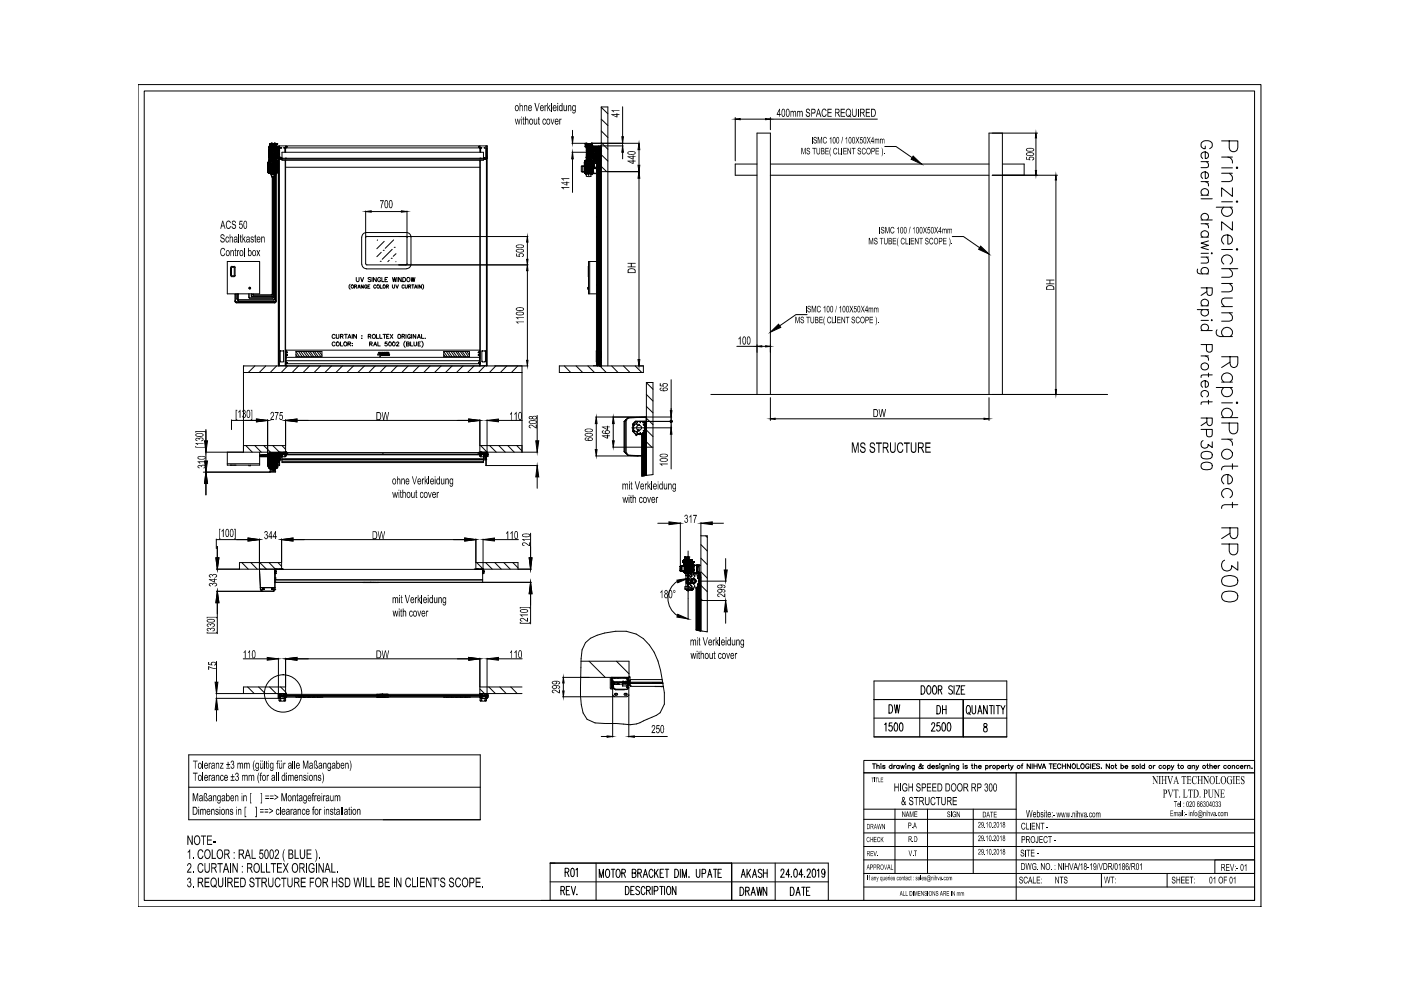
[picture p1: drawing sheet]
<svg xmlns="http://www.w3.org/2000/svg" width="297mm" height="210mm" viewBox="0 0 297 210" stroke-linecap="round" stroke-linejoin="round" font-family="sans-serif">
<!-- layer: 0 -->
<g fill="none" stroke="#000" stroke-width=".21">
<path d="M29.3 17.9h238v174.4h-238zM30.6 19.3h235.4v171.6h-235.4zM56.8 34.6v1.8M56.8 34.4v2.2M56.9 34.6v1.8M56.9 34.4h.1M57 34.1h.1M57 34.1h1.6M57 36.8h1.6M57 34h1.6M57 34v.1M57 34.4v2.2"/>
<path d="M57 34.1v.3M57 31.2h.1M57 32.5h.1M57 32.8h.1M57 32.1h.1M57 32.9h.1M57 32.7h.5M57 34.2h.1M57 34h.1M57 31.6h.1M57 32.7h.1M57 33.3h.1"/>
<path d="M57 31.7h.1M57 31.6h.2M57 32.1h.2M57 31.9h.5M57 32.5h.2M57 33h.2M57 31.5h.1M57 33h.1M57 33.9h.1M57 31.9h.1M57 33.4h.1M57 31.8h.3"/>
<path d="M57 31.1h2M57 32.2h.2M57 36.6v-2.3h-.1l.1 2.5 1.7-.1M57 32.8h.2M57 31.7h.3M57 33.3h.2M57 33h1.7v.2l-1.4 .1M57 34.2h.2M57 32.8h.3M57 32.5h.6M57 33.4h2M57 31.1v2.9"/>
<path d="M57 31.7h.6M57 32.7l.1 .1M57 31.2l.5 .1M57 32.1h.6M57 33.9h1.6M57 31.2h.8M57 32.4l.2 .1M57 31.9h.2M57.1 33.9h.1M57.1 33.3h.1M57.1 33.5h.1M57.1 34.2h.1"/>
<path d="M57.1 34.1h.1M57.1 32.6h.1M57.1 32.4h.1M57.1 32.3h.1M57.1 32.2h.1M57.1 31.9h.1M57.1 33.3v.1M57.1 34.6h.1M57.1 34h.1M57.1 31.8h.1M57.1 32.8h.1M57.1 32.8v.2"/>
<path d="M57.1 32.9v.1M57.1 31.8v-.2v1.2M57.1 33.9h1.5M57.1 33.6h.5M57.1 33.2v3.2M57.1 33.7h.2M57.1 34v.6M57.1 34.6v1.1M57.1 31.9h-.1M57.1 31.1h.1M57.1 31.7h.1M57.1 32.9h.1"/>
<path d="M57.1 32.5h.1M57.1 33.2h.1M57.1 35.7h.1M57.1 33.4h.1M57.1 32.1h.1M57.1 36.4h.1M57.1 30.9v.2h1.5v-.2M57.1 32.7h.1M57.1 33.1h.1M57.1 33h.1M57.1 35.7h1.5M57.1 31.5h.1"/>
<path d="M57.1 31.6h.1M57.1 33.6h.1M57.1 35.4v.2M57.1 35.5v.2M57.1 33h.2M57.1 31.5h.3M57.1 31.1v.2M57.1 32.1l.1 .1M57.1 33.1h1.2M57.1 31.6l.1 .1M57.1 30.8h1.4M57.1 30.8h1.5"/>
<path d="M57.2 30.8h.1M57.1 33.2v.2h.2M57.2 34h-.1M57.2 33.5h.1M57.2 31.2h.1M57.2 32.3l-.1 .1M57.2 32.2h.1M57.2 31.5h.1M57.2 31.3h.1M57.2 31.9h-.1M57.2 33.7h.1M57.2 33.2v.1"/>
<path d="M57.2 33.5v.4M57.2 35.7h.1M57.2 33.4h.1M57.2 31.1h.1M57.2 33.1l-.1 .3M57.2 33.1l-.1 .2M57.2 34h.1M57.2 33.6v2.1M57.2 32h-.2h1.6M57.2 32.9h-.2h.3M57.2 31.4l-.1 5M57.2 31.2v-.1h1.4v.9"/>
<path d="M57.2 33.3h.1M57.2 33v.3M57.2 34.2v2.2M57.2 32.5h.1M57.2 31.8h.1M57.2 31.6h.1M57.2 32.8h.1M57.2 33.2h.1M57.2 33h.1M57.2 32.6h.1M57.2 32.1h.1M57.2 33.1l-.1 .1"/>
<path d="M57.2 33.1h.1M57.2 32h.1M57.2 32.9h.1M57.2 32.7h.1M57.2 31.4h.1M57.2 30.5h.1M57.2 31.3v.4h-.2M57.2 33.8l.1-.1 .2 .1M57.2 33.8h.1M57.2 33.1h.3M57.2 30.5l1.5-.1v.3h-.2M57.2 31.2v2.1"/>
<path d="M57.2 33.5v.5M57.2 34.4v2.2M57.2 32.8h-.1M57.3 33.1l-.2 .2M57.3 33.1h.1M57.3 33.6l-.1 .1M57.3 36.2l.1 .2M57.3 33.8h.1M57.3 31.1h.1M57.3 33.9h.1M57.3 34h.1M57.3 33.4h.1"/>
<path d="M57.3 31.6h.1M57.3 30.6h.1M57.3 32.9h.1M57.3 31.5h.1M57.3 31.3h.1M57.3 34.1h.1M57.3 33.3h.1M57.3 36.6h.1M57.3 31.6l.2 .2M57.3 33.7h.1M57.3 34.6l-.1 1.7M57.3 33h.2"/>
<path d="M57.3 32.8h.1M57.3 31.5l.1 .1M57.3 33.7l.5 .2M57.3 33.2l.3 .3M57.3 31.7l-.1 1.6M57.3 31.1v.2M57.3 33.8v.3M57.3 36.6v.1M57.3 31.2h.1M57.3 33.8l-.1 .2M57.3 33.2l-.1 .1M57.3 33.8l.2-.1-.2 .1"/>
<path d="M57.3 33.2l-.1 .2v-.2h.2M57.3 33.2h.1M57.3 31.7l.2 .1M57.3 33.5h.1M57.3 31.7h.1M57.3 31.5v.2M57.3 32.8v.2M57.3 33.2l.2 .1M57.3 31.1l.1 3.1h.9v-.3M57.3 33.3h.9M57.3 31.9h.3M57.3 32.9l.1 .1"/>
<path d="M57.3 31.6v.1M57.3 33.8h.2M57.4 33.3h-.1M57.4 31.7h-.1M57.4 31.8h-.1M57.4 33.5h.1M57.4 33.2v.1M57.4 33.3h.1M57.4 33.9h.1M57.4 33.1v.1M57.4 33.1h.1M57.4 34h.1"/>
<path d="M57.4 33.2l.4 .1M57.4 32.3h.1M57.4 33.4h-.1M57.4 31.5h.1M57.4 31.8h.1M57.4 33.3h.9M57.4 34.4v2.5M57.4 36.9h.2M57.4 36.4h.9M57.4 31.3l1.3 .1v.2h-1.7M57.4 36.3h.1M57.4 34h-.1"/>
<path d="M57.4 31.6h.1M57.4 35.3h.9M57.4 31.7h.1M57.4 33.2h.1M57.4 32.9h.1M57.4 36.6h.1M57.4 34.1h.1M57.4 33h.1M57.4 33l-.1 .1M57.4 33l.1 .1 .2-.1M57.4 33l.1-.2 .2 .2M57.4 31.7l-.1 .2"/>
<path d="M57.4 31.7h1M57.4 33.9l.1 .1M57.4 31.6v.1M57.4 32.9v1.2M57.4 34.6v1.8M57.4 36.6v.1M57.4 35.2h.9M57.4 35.2l-.1 .2M57.5 34l-.1 .1M57.5 33.9h.1M57.5 32.7h.1M57.5 31.8h.1"/>
<path d="M57.5 31.3h.1M57.5 36.4h.1M57.5 37.1h.1M57.5 35.7h.1M57.5 31.3v.1M57.5 32.9h.1M57.5 34h.1M57.5 33.1h.1M57.5 33h.1M57.5 31.4h.1M57.5 32.7l.1 .3M57.5 31.7h.1"/>
<path d="M57.5 31.9h.1M57.5 31.4l-.2 .1M57.5 31.4l-.2 .2M57.5 32.3h-.1M57.5 31.4l.1 .1M57.5 31.4h.2M57.5 31.4h1.1M57.5 31.2h.1M57.5 31.8v.1M57.5 33.9v.1M57.5 34.1h.1M57.5 32.9v.1"/>
<path d="M57.5 33.4h.1M57.5 33.3h.1M57.5 30.4h.1M57.5 31.3h.8M57.5 31.5h.1M57.5 31.5h.8M57.5 32.8h.7M57.5 30.4v.2M57.5 31.2v2.1M57.5 34.6v1.8M57.5 33.3v.1M57.5 31.5l.1 .2h-.2"/>
<path d="M57.5 33.8h.1M57.5 31.8l.1-.2v.2M57.5 33.3h.2M57.5 33.8l.1 .2M57.5 30.4l.1 .2M57.5 31.2v.1M57.6 31.7h.1M57.6 36.9h.1M57.6 34h.1M57.6 33.5h.1M57.6 30.6h.1M57.6 37.5h.5h-.2"/>
<path d="M57.6 31.4h.2M57.6 37.5h.1M57.6 31.5v.4M57.6 32v.6h.7M57.6 36.9v.6M57.6 36.9l-.1 .1M57.6 33.6v.1M57.6 33h.1M57.6 31.4h.1M57.6 31.4l.1 .2M57.6 33l-.1 .1M57.6 31.8h.1"/>
<path d="M57.6 30.5v.1M57.6 33.7v.3M57.6 34.6v1.8M57.7 35.7h.1M57.7 34h.1M57.7 33.5h.1M57.7 33.6h.3M57.7 33.2h.9M57.7 33v.3M57.7 33.6v.1M57.7 37.5v24.9l-.1 .1h-3.9l-.1-.1 .1 .2h3.9l.2-.2v-24.9M57.7 33.8h.1"/>
<path d="M57.7 36.9h.1M57.7 31.7h.2M57.7 33.3h.1M57.7 37.5h.2M57.7 37.5h.1M57.7 36.8l-.3 .1M57.7 36.9h-.1M57.7 33.8l.1-.1 .2 .1M57.7 31.5h.1M57.7 31.3v2.7M57.7 34.4v2.2M57.7 36.8v.1"/>
<path d="M57.7 33.8v.2M57.7 33.8l.2-.2 .1 .2h-.2h.1M57.8 31.3h.1M57.8 31.2h.1M57.8 31.4h.1M57.8 33.9h.1M57.8 33.3h.1M57.8 31.2v.1M57.8 33.5h.1M57.8 34h.1M57.8 33.4h.1M57.8 31.8l.3 .2v.6a.29 .29 0 0 1-.5 .1 .29 .29 0 0 1 0-.4z"/>
<path d="M57.8 31.6v1.4M57.8 33.5v.4M57.8 30.4v.2l.1-.2M57.8 31.2v.2M57.8 33.3v.1M57.8 33.5v.7M57.8 34.4h.1M57.8 34.6v1.8M57.8 36.8l-.1 .2v-.1h.3M57.8 33.7h.1M57.8 33.4h-.7M57.8 33.8h.2"/>
<path d="M57.8 36.6h.1M57.8 30.5h.1M57.8 33.8h.1M57.8 31.3v.1M57.8 36.6v.1M57.8 31.1h.1M57.8 36.4h.1M57.8 36.4h-.2M57.8 33l.1 1M57.8 31.5h.2M57.8 33l-.1 .1M57.8 33l.2 .1"/>
<path d="M57.8 30.5v.1M57.8 31.1v.4M57.8 31.2h.5M57.8 31.2h-.5M57.9 37.5v25.2l-.1 .2h-4.4v-.6M57.9 33.9h.1M57.9 36.4h.3M57.9 36.6h.1M57.9 31.2v.3M57.9 32.5h.7M57.9 34h.1M57.9 31.4h.1"/>
<path d="M57.9 33.4h.1M57.9 33.3h.1M57.9 30.5h.1M57.9 36.4h.1M57.9 33.5h.1M57.9 32.1h.7M57.9 33.5v.6M57.9 34.6v1.8M57.9 36.6v.1M57.9 33.7h-.1M57.9 31.2h.1M57.9 33.2v.1"/>
<path d="M57.9 37.5v25.3l-.1 .1h-4.4l-.1-.6M57.9 35.2h.3M57.9 31.3h.1M57.9 31.7h.1M57.9 35.2h.1M57.9 32.6h.1M57.9 33.8v.1M57.9 31.6v1.4M57.9 31.2h.3M57.9 31.4h.4M57.9 33.2h.4M57.9 33.5v.4"/>
<path d="M57.9 33.7l.1-.1-.1 .3M57.9 30.4v.1M57.9 31.2v.1M57.9 33.5v.7M57.9 36.8l.1 .2v-.2M57.9 33.2h.1M58 36.9h.1M58 35.7h.1M58 34h.1M58 33.5h.1M58 33.8h.1M58 36.8l.3 .1"/>
<path d="M58 32.4h.2M58 33.8v.2M58 33v.3M58 33.5v.5M58 34.4v2.2M58 33.6l.1 .1M58.1 37.5v25.5l-.2 .1h-5l-.1-.8M58.1 31.1h.1M58.1 35.7h.1M58.1 34h.1M58.1 31.4l.2 .1M58.1 33.3l.2 .1"/>
<path d="M58.1 35.9v.8M58.1 30.5v.1M58.1 33.7v.3M58.1 34.6v2.1M58.1 36.9v26.2l-.3 .1h-4.9l-.1-.1v-.8M58.1 33.2h.1M58.1 31.4h-.1v.2M58.1 36.9h.1M58.1 33.2l.1 .1M58.1 33.2h-.1M58.1 33.2h.4M58.1 31.4h.4"/>
<path d="M58.1 32.2h.3M58.1 33.6h.3M58.1 32.5h.5M58.1 37.1h.1M58.1 36.9h.2M58.1 32.1h.5M58.1 30.4h.1M58.1 32v.6M58.1 33.6v.1M58.1 36.9l.1 .1M58.1 33.3h.1M58.1 33.8h.1"/>
<path d="M58.1 34.1h.1M58.1 31.6h.1M58.1 33.1h.1M58.1 31.6l.1 .1h.4M58.1 33.1l.1 .2M58.1 33.4h.1M58.1 31.5v.1M58.1 33v.1M58.1 33h.1M58.1 33.8l.1-.1 .2 .1M58.1 30.4v.2M58.1 31.2v2.1"/>
<path d="M58.1 33.8v.2M58.1 34.6v1.8M58.2 33.3h.1M58.2 34h.1M58.2 31.7h.1M58.2 32.3h.1M58.2 32.9h.1M58.2 35.2h.1M58.2 30.4h.1M58.2 33.1h.1M58.2 33.1h-.3v.3M58.2 32.9l-.1 .1"/>
<path d="M58.2 31.6h.1M58.2 33h.1M58.2 32.7h.4M58.2 32.9h.4M58.2 31.2v2.1M58.2 33.9v.1M58.2 34.6v1.8M58.2 33.1l.3 .1M58.2 31.9h.4M58.2 30.6h.1M58.2 33.8h.2M58.2 33.3l.1 .1"/>
<path d="M58.2 33.9h.1M58.2 37.1h.1M58.2 35.7h.1M58.2 33.2h.1M58.2 32.2h.1M58.2 32.4h.1M58.2 31.3h.1M58.2 37.1v26.3l-.1 .2h-7.6M58.2 37.1l.1 26.3-.2 .2h-7.6M58.2 36.4h.1M58.2 31.3l-.1 .1M58.2 31.3h-.9"/>
<path d="M58.2 31.7h.4M58.2 33h.4M58.2 30.4v.2M58.2 34.1h.1M58.2 36.6v.1M58.2 33.4l.1 .7M58.3 31.7h.1M58.3 33h.1M58.3 33.9h.1M58.3 31.5h.1M58.3 33.3h.1M58.3 34.1h.1"/>
<path d="M58.3 34h.1M58.3 33.4h.1M58.3 33.1h.1M58.3 32.3h.1M58.3 32.9h.1M58.3 36.6h.1M58.3 31.5h.2M58.3 31.8l.1 .1M58.3 31.3v2.1M58.3 33.9v.2M58.3 34.6v1.8M58.3 36.6v.1"/>
<path d="M58.3 34v.1M58.3 31.4v.1M58.3 35.2l.1 .2M58.3 33.2h.1M58.3 32h.1M58.3 31.6h.1M58.3 32.5h.1M58.3 32.1h.1M58.3 32.6h.1M58.3 31.4h.1M58.3 33.5h.1M58.3 32.4h.1"/>
<path d="M58.3 32.6h.2M58.3 30.5h.1M58.3 31.4v1.8M58.3 34.4v2.5M58.3 33.3h.2M58.3 32.4l.3 .1M58.3 33.3h.3M58.3 31.5l.1 .1M58.3 31.3h.1M58.3 32.9v.1M58.3 36.3h.1M58.3 31.1h.1"/>
<path d="M58.3 32.2h.1M58.3 31.8h.1M58.3 30.6h.1M58.3 31.2h.1M58.3 32.5v.1M58.3 33.1v.1M58.3 31.5v.1M58.3 32.8h.1M58.3 33h.2M58.3 33.2h.2M58.3 31.4h.2M58.3 31.6h.2"/>
<path d="M58.3 32.2h.2M58.3 32.4h.2M58.3 31.7h.2M58.3 31.6v.2M58.3 32.8h.3M58.3 30.4v.2M58.3 31.1v3M58.3 32.2h.3M58.3 33.2h-.4M58.4 34h-.1M58.4 33.1h-.2M58.4 31.4h.1"/>
<path d="M58.4 33.1l-.1 .1M58.4 32.6h-.1M58.4 31.2h-.1M58.4 33.5h-.1M58.4 31.7h-.1M58.4 31.6h.1M58.4 33.3h.1M58.4 34h.1M58.4 33.8h-.2M58.4 32.9v.1M58.4 31.9h.1M58.4 32h.1"/>
<path d="M58.4 32.1h.1M58.4 32.2h.1M58.4 31.7h.1M58.4 31.1h.1M58.4 36.6h.1M58.4 34.1h.1M58.4 33h.1M58.4 31.8h.1M58.4 32.9h.1M58.4 32.5h.1M58.4 32.8h.1M58.4 33.8h.1"/>
<path d="M58.4 33h-.1M58.4 33.8v.3M58.4 34.4v2.3M58.4 32v.1M58.4 31.6h.2M58.4 31.7l.2 .1M58.4 33.8v.2M58.4 31.5h.1M58.4 33.8l-.1-.2-.2 .2M58.4 33.9h.1M58.4 30.5h.1M58.4 31.2h.1"/>
<path d="M58.4 33.4h.1M58.4 30.4l.2 .1M58.4 33.4h.2M58.4 36.2l-.1 .2M58.5 33.6v.1M58.5 35.7h.1M58.5 37.1l-.1 26.6-.1 .2h-7.7l-.1-1.6M58.5 31.1v32.8l-.2 .2h-8.2l-.2-.2M58.5 34h.1M58.5 34.1h.1M58.5 33.4h.1M58.5 31.2h.1"/>
<path d="M58.5 33h.1M58.5 31.1h.1M58.5 32h.1M58.5 32.6h.1M58.5 33h-.2M58.5 31.1l-.1 2.3M58.5 31.5h.1M58.5 31.3h.1M58.5 34.1l-.1 1.6M58.5 33.5v.5M58.5 35.3h-1.3M58.5 36.3l-.1 .1"/>
<path d="M58.5 31.4h.1M58.5 31.6h.1M58.5 33.1h.1M58.5 32.7h.1M58.5 32.4h.1M58.5 33.2h.1M58.5 32.2h.1M58.5 32.1h.1M58.5 34.2h.1M58.5 33.2l.1 .1M58.5 30.7h.1M58.5 31.7h.1"/>
<path d="M58.5 31.9h.1M58.5 31.5v.1M58.5 31.4v.1M58.5 33.1v.2M58.5 33v.1M58.5 32.8h.1M58.5 30.4v.5h-1.3M58.5 31.2v32.7M58.5 33.4l.5 .2M58.5 32.3l.1 .1M58.5 33.2h-.5M58.5 33.2h-.4"/>
<path d="M58.5 31.2l-.2 .1M58.6 31.1h-.1M58.6 35.7h-.1M58.6 33h.1M58.6 33.2h.1M58.6 31.3h.1M58.6 34.2h.1M58.6 32.2h.1M58.6 32h.1M58.6 35.7h.1M58.6 33.3h.1M58.6 30.5h.1"/>
<path d="M58.6 32.8h.1M58.6 31.6h.1M58.6 32.1h.1M58.6 33.1h.1M58.6 33.4h.1M58.6 30.9h.1M58.6 32.3h.1M58.6 31.9h.1M58.6 31.8h.1M58.6 31.7h.1M58.6 32.9h.1M58.6 31.5h.1"/>
<path d="M58.6 32.5h.1M58.6 33.4h-.1M58.6 33.5h.1M58.6 31.4h.1M58.6 32.4h.1M58.6 32.6h.1M58.6 31.3l-.1 .1M58.6 30.4v.2M58.6 31.1h.1M58.6 33v-.2v.2M58.6 31.6v.1M58.6 31.6v.2"/>
<path d="M58.6 35.4v.2M58.6 35.5v.2M58.6 32.1v.4M58.6 32.6v.7M58.6 33.4v.1M58.6 34v2.4M58.6 34h.1M58.6 31.3h-.1M58.6 30.8v.1M58.6 33.9h.1M58.6 30.6v.1M58.6 30.7h.1"/>
<path d="M58.6 34.1h.1M58.6 32.7h.1M58.6 31.5v.1M58.6 31.3v.1M58.6 31.2h.1M58.6 31.4v.1M58.6 33.1v.2M58.6 33v.1M58.6 33.1l-.3 .1M58.6 32.5h-.2M58.6 32.8l-.3 .1M58.6 32v.1"/>
<path d="M58.6 33h-.2M58.6 34.2v1.5M58.6 31.8h-.2M58.6 31.1v3.1M58.6 36.6l.1-2.3v2.4h-1.7M58.6 34.1l.1 .3M58.6 34.4h.2M58.6 32.7v.1M58.7 30.5h.1M58.7 30.5l-.1 .2M58.7 31.1l.2 .2M58.7 31.4v.2"/>
<path d="M58.7 33v.3M58.7 34.4v2.2M58.7 33.2h.1M58.7 30.5l-1.5 .1v.3M58.8 34.6v1.8M58.8 34.6l.1 2M58.9 33.5h.1M58.9 33.3h.1M58.9 31.3h.1M58.9 31.1h.1M58.9 33.3l-.2 .1M58.9 31.1v.2"/>
<path d="M58.9 33.3v.2M58.9 33.3v.1M58.9 33.4v.1M58.9 31.1v.1M58.9 31.2v.1M58.9 33.4h.1M58.9 34.4h-2.2v.2h2.2v2h-2.2v-.2h2.2M58.9 31.2h.1M59 31.1h.1M59 33.3h.1M59 33.5h.1M59 31.3h.1"/>
<path d="M59 33.3v.1M59 33.4v.1M59 31.1v.1M59 31.2v.1M59 33.6h.1M59 33.1h.1M59 31.1l-.5 .1M59 33.6v-2.6v46.5h1.6M59 31.4h.2v46.2M59 33.3h.2M59 33.5h.2M59.1 31.4h.1"/>
<path d="M59.1 31.4v46.1M59.2 33.8h.6M59.2 31.4h.1M59.2 33.3h.1M59.2 33.5h.1M59.2 33.7h43.9M59.2 32.7h.1M59.2 31.8h.1M59.2 31.1h-.2M59.3 30.9v2.9M59.3 33.7v.1M59.5 31.3l.1 .1z"/>
<path d="M59.5 31.3h.2l-.2 .1M59.5 33.6h.2M59.6 33.4v.1M59.6 33.7v.1M59.6 31.3v.1M59.7 33.4l-.2 .1M59.7 33.4v.1M59.7 33.7v.1M59.8 32.3h42.7v1.6h-42.7zM59.8 33.6h42.7M60.2 31.3l.2 .1zM60.3 31.3v.1"/>
<path d="M60.4 31.3v.1M60.4 31.4v.9M60.5 31.4v.9M60.5 33.9v43.6M60.5 34.1h.1M60.5 31.4h.1M60.6 33.6h.1M60.6 31v.4h41.1v-.4M60.6 31.4v.9M60.6 33.9v43.7M60.6 35.5h41.1M60.6 31.4h.1"/>
<path d="M60.7 30.9l-.1 .1M60.7 31.4h-.1M60.7 31.2h.1M60.7 31.1h.1M60.7 31.1h.1v.1M60.7 31.1v.1M60.8 31.1v.1M101.5 31.1h.1l-.1 .1M101.5 31.2h.1M101.5 31.1h.1M101.6 31.1v.1M101.6 31.4h.1"/>
<path d="M101.7 30.9l.1 .1M101.7 33.6h.1M101.7 34.1h.1M101.7 31.4v.9M101.7 33.9v43.7M101.7 31.4h.2v.9M101.8 31.4h.1M101.8 33.6h.1M101.8 33.9v43.6M101.9 31.4v.9M102 31.3h.2l-.2 .1M102 31.3v.1"/>
<path d="M102.5 33.8h.6M102.6 33.5h.1M102.6 33.4v.1M102.6 33.7v.1M102.6 33.4l.1 .1zM102.6 31.3h.2zM102.7 33.4l.1 .1M102.7 33.6h.1M102.7 33.7v.1M102.8 33.4v.1M103 31.4h.3v46.1h-1.6M103 30.9v2.9"/>
<path d="M103.1 30.9v2.9M103.1 31.4v46.2M103.2 31.4v46.1M103.3 33.6v-2.7h-44.1v46.6M103.3 33.1h.1M123.2 35.2v1.2M123.3 35.2h.2v1.2M123.5 36.4h.1M123.5 35.2h.3M123.5 36.4h.3M123.5 35.2h.1M123.8 35.2h-.3"/>
<path d="M123.8 35.2h.1M123.8 36.4h.1M123.8 35.3h.1M123.8 35.2v1.2M123.9 36.3v.3h2v-.2h-2.6M123.9 36.4h-.4M123.9 34.4h2M123.9 34.4v.9M123.9 34.4v2.4l1.8-.1M124 34.1h1.6M124 34v.1M124 34.1l-.1 .3"/>
<path d="M124 34.1h.1M124 36.4h.1M124 34.6h.1M124 34h.1M124 34h1.6M124 34.6v1.8M124.1 31.1h2.8M124.1 30.4v.1M124.1 31.1h.1M124.1 30.8v.3h1.5l-.1-.2M124.1 31.1h1.1M124.1 30.8h1.4"/>
<path d="M124.1 34.6v1.8M124.1 30.8h.1M124.1 30.6v.3h1.4M124.2 36.6h.1M124.2 37h.1M124.2 34.6v1.8M124.2 36.6l-.1 .3M124.2 36.8h1.3M124.2 30.5h.1M124.2 30.4l.1 .1M124.2 30.4l.1 .3h.2M124.2 30.4h.1"/>
<path d="M124.3 30.4h.1M124.3 34.1h.1M124.3 34h.1M124.3 34.4h.1v2.2M124.3 34v.1M124.3 33.4v.1M124.3 32.8h.8M124.3 30.7h.1M124.3 33.5h.1M124.3 31.3h.1M124.3 31.1h.1M124.3 30.5h.1"/>
<path d="M124.3 36.6h.1M124.3 30.6l.1 .1zM124.3 31.8h.1M124.3 37h.1M124.3 33.2h.5M124.3 31.4h.1M124.3 31.5h.1M124.3 31.1v3.1h1v-.2M124.3 31.3h.8M124.3 33.4l2.7 .1M124.3 33.3h.9M124.3 31.2h.1"/>
<path d="M124.3 30.5v.2M124.3 34.3v.1M124.3 36.6v.1M124.3 36.9h.1M124.3 37v.4M124.4 30.7h.1M124.3 36.9l.1 .1M124.3 33.1h.1M124.3 31.9h.1M124.3 33.3h.1M124.3 32.8h.1M124.3 33.3h.5"/>
<path d="M124.3 33.4h.2M124.3 31.8h1.7M124.3 33.3h.3M124.3 34.4l-.1 2.3M124.3 31.2v.2M124.3 33.3v.2M124.3 34.6v1.8M124.3 31.2l.5 .1M124.3 31.5l.5 .1M124.4 37.4h.9M124.4 34h-.1M124.4 33.3h-.1"/>
<path d="M124.4 36.9h-.2v.1M124.4 34h.1M124.4 34v.1M124.4 31.7h.1M124.4 32.3h.1M124.4 33h.1M124.4 31.9h.1M124.4 33.1h.1M124.4 31.6h.1M124.4 31.5h.1M124.4 33.7h.1M124.4 33.8h.1"/>
<path d="M124.4 32.8h.1M124.4 32.9h.1M124.4 31.8h.1M124.4 32.6h.1M124.4 34.1h.1M124.4 33.5h.1M124.4 33.3h.1M124.4 32.6h.6l.2 .4M124.4 31.7h.4M124.4 31.6h.4M124.4 33h.4M124.4 31.9h.4"/>
<path d="M124.4 32.9h.4M124.4 32.3h.4M124.4 31.9h.5M124.4 33.4v.7M124.4 33.1h.4M124.4 31.2h.1M124.4 31.3h.1M124.4 33.4h.1M124.4 31.1h.1M124.4 30.4v.3M124.4 31.1v2.4M124.5 31.7h.1"/>
<path d="M124.5 33h.1M124.5 33.1h.1M124.5 32.9h.1M124.5 33.3h.1M124.5 30.6h.1M124.5 30.7h.1M124.5 32.3h.1M124.5 31.4h.7M124.5 31.3h.4M124.5 31.7h.6M124.5 33.1h.7M124.5 31.2h.1"/>
<path d="M124.5 32.4h.1M124.5 34.6v1.8M124.5 36.6v.1M124.5 36.6h.1M124.5 31.5v.2M124.5 34.1h.1M124.5 32.2h.1M124.5 33.3l-.1 .1M124.5 32.2l.1 .1M124.5 31.1v.2M124.5 32.3v.1M124.5 32.1v.1"/>
<path d="M124.6 32.3h.1M124.6 33.3h.1M124.6 32.4h.1M124.6 30.5h.1M124.6 32.3h-.1M124.6 30.5l-.3 .1M124.6 34.6v1.8M124.6 32.3l.1 .1M124.6 32.2h.1M124.6 32.3v.1M124.6 32.1h.1M124.6 32.1h-.1"/>
<path d="M124.6 30.4l-.1 .1M124.6 32.2v.2M124.6 30.5v.1M124.6 36.6v.1M124.6 32.2l-.2 .1M124.6 31.6l.2 .2M124.6 30.4v.2h.2M124.6 32.2h-.1M124.6 32.3l-.1 .1M124.7 32.2h-.1M124.7 32.4h.1M124.7 32.2h.1"/>
<path d="M124.7 34.6v1.8M124.7 32.2l-.1 .1M124.7 33.8h.1M124.7 33.7h.1M124.7 34.1h.1M124.7 33.4h.1M124.7 33.3h.1M124.7 33.2h.1M124.7 33.2l-.1 .1M124.7 31.5l-.2 .1M124.7 33.4h.3M124.7 33.3h.5"/>
<path d="M124.7 30.4v.2M124.7 33.2v.2M124.7 33.7v.5M124.8 32.8v.2M124.8 31.6v.2M124.8 31.6h.1M124.8 32.8h.1M124.8 33.2h.1M124.8 34.1h.1M124.8 33.4h.1M124.8 34h-.1M124.8 33.5h.1"/>
<path d="M124.8 33.3h.1M124.8 33.2l-.2 .1M124.8 33h.1M124.8 31.8h.1M124.8 33.3h-.4M124.8 33.2h1.4M124.8 36.9v.2l.1-.2M124.8 37.1h.1M124.8 33.1v.9M124.8 31.6v.1M124.8 32.8v.1M124.8 31.7h.1"/>
<path d="M124.8 31.3h.1M124.8 31.9h.1M124.8 32.3h.1M124.8 33.1h.1M124.8 32.2h.1M124.8 32.9h.1M124.8 31.5h.1M124.8 32.4h.1M124.8 32.7h.1M124.8 32h.1M124.8 32.1h.1M124.8 32.6h.1"/>
<path d="M124.8 36.4h.1M124.8 34.6h.1M124.8 33l-.5 .1M124.8 33h-.1M124.8 31.7l-.1 .1M124.8 31.3v2.1M124.8 34.6v1.8M124.8 31.6l.1 .1M124.8 32.8l.1 .1M124.8 31.7v.1M124.8 33.4h-.5M124.8 32.7l-.4 .1"/>
<path d="M124.8 32.2l-.4 .1M124.9 33.3h.1M124.9 34.1h.1M124.9 31.5h.1M124.9 31.5v.2M124.9 33.1h.1M124.9 33.3v.1M124.9 31.9h.1M124.9 32h.1M124.9 31.2v.1M124.9 33.5v.7M124.9 32.5h.2"/>
<path d="M124.9 32.7l.3 .4 .4 .3M124.9 31.3h.1M124.9 32.1h.1M124.9 32.7h.1M124.9 31.4h.1M124.9 31.3l.1 .1M124.9 31.3l.2 .1M124.9 32.8l.1 .1M124.9 31.8v.1M124.9 33.5h.1M124.9 32.9h.1M124.9 32.5h.1"/>
<path d="M124.9 31.7h.1M124.9 33.7h-.2v.4M124.9 31.8v.9M124.9 34.6v1.8M124.9 33h.1M124.9 32.9l-.1 .1M124.9 31.7l-.1 .1M124.9 34h.1M124.9 32.6h.1M124.9 33.4h.1M124.9 32.7l.3 .3M124.9 31.8h.1"/>
<path d="M124.9 31.7v.1M124.9 33.4h.4M124.9 31.2h.1M124.9 32h.2M124.9 31.9v.8M124.9 33.2v.2M124.9 32.9v.1M125 32.1h.1M125 32.5h.1M125 32.9l.1 .1M125 32.6h.1M125 32h.1"/>
<path d="M125 31.7h.1M125 32.9h.1M125 32.9l-.1 .1M125 31.8l-.1 .1M125 33.3h.1M125 32.3l.1 .5M125 32.6h-.1M125 33.3l-.1 .1M125 32l.1 .1M125 32.1h-.1M125 32.5l-.1 .2M125 31.4h.1"/>
<path d="M125 31.4l.2 .1M125 36.4h.1M125 33.2h.1M125 34.6h.1M125 33.2l-.7 .1M125 30.5v.1M125 33.2v.2M125 34.6v1.8M125 36.6v.1M125 33.2l-.1 .1M125 33.4h-.1M125.1 32h-.1"/>
<path d="M125.1 32.5h.1M125.1 32h.1M125.1 36.6h.1M125.1 33.1l-.2 .2M125.1 31.6l-.1 .1M125.1 34h.1M125.1 32.5h-.1M125.1 32.1h.1M125.1 36.6v.1M125.1 32.5l-.1 .1M125.1 31.8a.99 .99 0 0 1 1.5-.3 .99 .99 0 0 1 0 1.5 .99 .99 0 0 1-1.5-.2M125.1 33h.1"/>
<path d="M125.1 31.4l-.2-.2 .3 .2M125.1 31.5h.1M125.1 32.6h.1M125.1 32.8h.1M125.1 33.1h.1M125.1 31.6h.1M125.1 31.7h.1M125.1 31.4h.1M125.1 31.8h.1M125.1 33.1l-.1 .1M125.1 33.2h.1M125.1 33.2l-.1 .1"/>
<path d="M125.1 31.8l-.1 .5M125.1 31.5h-.7v1.6M125.1 30.4v.1M125.1 31.2v.6M125.1 32.8v.5M125.1 34.6v1.8M125.1 31.5l.1 .1M125.1 32l.2 .1M125.1 32.5v.1M125.1 31.6h.2M125.1 32.1v.3M125.1 33.1v.1"/>
<path d="M125.2 32.5l.1 .3M125.2 33h.1M125.2 33.2h.1M125.2 33.1h.1M125.2 31.4h.1M125.2 33l-.1 .1M125.2 31.6l-.2 .2M125.2 31.6h.1M125.2 32h.1M125.2 31l-.6 .5M125.2 31.5h.1M125.2 31.5v.1"/>
<path d="M125.2 32.5v.1M125.2 34.6v1.8M125.2 36.6v.1M125.2 31.4v.1M125.2 33.2h-.1M125.2 33h-.1M125.2 33l.1 .1M125.2 33.3v.1M125.2 32.9l.1 .2M125.2 31.6a1.04 1.04 0 0 0 0 1.3M125.2 31.5l-.3 .4 .1 .1M125.2 33l-.1 .1h.2"/>
<path d="M125.2 31.7h.1M125.2 31.2h.1M125.2 33.1l-.3 .3M125.2 32.2h.1M125.2 32.9l.1 .1M125.2 32.5h.1M125.2 30.4v.2M125.2 33.4v.7M125.2 32.9v.1M125.2 34.4v.2M125.2 36.4v.2M125.2 33.6l1.5 .1"/>
<path d="M125.2 32.1l.1 .1M125.2 33.3h.1M125.2 34h.1M125.2 34.1h.1M125.2 33.2v.1M125.2 34v.1M125.2 33.1v.1M125.2 34l.1 .1M125.3 31.6v.1M125.3 32.9v.3M125.3 31.5h-.1M125.3 32.9l-.2 .1"/>
<path d="M125.3 32.5h-.2M125.3 32.9h.1M125.3 31.7h.1M125.3 33.2h.1M125.3 32.5h.1M125.3 33.2l-.1 .1M125.3 32.2h.1M125.3 33.4h.1M125.3 34h.1M125.3 32.2v.2M125.3 30.9h2.1v.5M125.3 33.5h.1"/>
<path d="M125.3 36.6v.1M125.3 36.9v.5M125.3 32.5l-.2 .1M125.3 37h.1M125.3 36.9h.1l.1 .1M125.3 30.9h-.1M125.3 31.4v.1M125.3 31.5a1.04 1.04 0 0 1 1.7 .7M125.3 31.5l-.1 .1M125.3 32.5l.1 .3M125.3 31.5l-.2-.1 .1 .2M125.3 33.1l.3 .2"/>
<path d="M125.3 31.6h.1M125.3 32.3h.1M125.3 33h.1M125.3 33.1h.1M125.3 32.1h.1M125.3 31.5v.1M125.3 31.4h.1M125.3 34.1h.1M125.3 31.4l-.1 .1M125.3 31.4v.3M125.3 34.6v1.8M125.3 31.7l.1 .1"/>
<path d="M125.3 32.3a.66 .66 0 0 0 .7 .6 .66 .66 0 0 0 .6-.6M125.3 32.3a.66 .66 0 0 1 .7-.7 .66 .66 0 0 1 .6 .7M125.3 31.4l.1 .2M125.3 31.7l-.1 .3M125.4 34h.1M125.4 33l-.1 .2M125.4 32.9l-.1 .1M125.4 33h.1M125.4 31.6h.1M125.4 32.4h.1M125.4 30.4h.1M125.4 31.4h.1"/>
<path d="M125.4 32.2h.1M125.4 34.1h.1M125.4 31.7h.1M125.4 34l-.2 .1M125.4 32.5h.1M125.4 30.5l.1 .1M125.4 31.7l.1 .1M125.4 31.6v.1M125.4 33.2v.1M125.4 34v.1M125.4 34.6v1.8M125.4 31.3v.1"/>
<path d="M125.4 32.9h.1M125.4 33.1v.1M125.4 32.5l.1 .2M125.4 32.9l.3 .2M125.4 32.1h.1M125.4 36.6h.1M125.4 30.6h.1M125.4 32.1v.3M125.4 36.4v.4h.8M125.4 30.4l-.1 .2M125.4 30.4v.2M125.4 31.8h.1"/>
<path d="M125.4 32.8h.1M125.4 34.4v.2M125.4 36.7h.1M125.4 37h.1M125.4 30.5v.1M125.4 36.6v.1M125.4 36.8v.1M125.4 32.8l-.1 .1M125.5 31.8l-.2 .2M125.5 31.7l-.1 .1M125.5 31.8h.1M125.5 32.8h.1"/>
<path d="M125.5 30.6l-1.6-.2h1.6v.5M125.5 34.6v1.8M125.5 32.8l-.1 .2M125.5 32.8l.3 .1M125.5 31.9l-.1 .2M125.5 31.9h.1M125.5 32.7h.1M125.5 31.2h.1M125.5 30.9h.1M125.5 33.5h.1M125.5 33.4v.6M125.5 31.1h.1"/>
<path d="M125.6 30.8h.1M125.6 32.7l.2 .1M125.6 34h.1M125.6 32.8h.1M125.6 31.3h.1M125.6 31.2h.1M125.6 33.5h-.1M125.6 34.1h.1M125.6 33.4h.1M125.6 31.9h.1M125.6 32.3a.41 .41 0 0 1 .4-.5 .41 .41 0 0 1 .4 .5M125.6 31.8l-.1 .1"/>
<path d="M125.6 33.4h.9M125.6 31.3h.7M125.6 33.3h.7M125.6 31.2h.9M125.6 31.8v.1M125.6 33.3h.1M125.6 34.6v1.8M125.6 31.2l-.4 .2-.3 .5M125.6 31.3l-.4 .2M125.6 36.4h.1M125.6 34.6h.1M125.6 34.1l.1 .3 .1-.1v2.3"/>
<path d="M125.6 34v.1M125.6 36.7v.1M125.6 31.2l.1 .1M125.7 33.3h.1M125.7 31.2h.1M125.7 31.3v.1M125.7 33.2v.1M125.7 31.4h.1M125.7 33.3v.1M125.7 36.4h.1M125.7 31.3h.1M125.7 34.6h.1"/>
<path d="M125.7 34.6v1.8M125.7 33.2h.1M125.7 33.4h.1M125.7 33.1h.1M125.7 33.3l-.1 .1M125.7 31.2v.1M125.7 32.7l-1 .1v.3l.5 .5M125.7 31.4v.1M125.7 31.4v.2M125.7 31.4l-.3 .3M125.7 33.2l-.1 .2M125.7 32.7h.1"/>
<path d="M125.7 33h.1M125.7 31.3l.1 .1M125.7 31.6h.1M125.7 33.1v.2M125.7 33.3l.1 .1M125.7 32.8h.3M125.7 36.6l-1.8 .1M125.7 34.4h.2v.2h-2M125.7 31.6v.1M125.7 31.4l.1 .2M125.7 33v.2M125.8 33.3h-.1"/>
<path d="M125.8 31.6h.1M125.8 31.6l-.4 .1M125.8 33.2v.2M125.8 32.9h.1M125.8 31.4h.1M125.8 31.2h.1M125.8 31.7h.1M125.8 33.2h.1M125.8 33.1h.1M125.8 33.1l-.1 .2M125.8 33.4h.1M125.8 33.2l-.1 .1"/>
<path d="M125.8 31.7l-.2 .1M125.8 33.1v.1M125.8 34.6v1.8M125.8 32.7v.1M125.8 33.1h.4M125.8 33.2v.1M125.8 31.2v.2M125.8 33h.1M125.8 33l-.1 .2M125.8 31.6h.3M125.9 32.9h.2M125.9 33.5l.1 .1"/>
<path d="M125.9 32.9h.1M125.9 32.9h-.1M125.9 33.9h.1M125.9 33.8h.1M125.9 31.7h.1M125.9 33.9h.2M125.9 33.8v.1M125.9 34h.1M125.9 33.3h.1M125.9 33.6h.1M125.9 32.1h.1M125.9 34h1.3"/>
<path d="M125.9 33.7v.1M125.9 32.1l-.1 .2 .2 .2 .2-.2-.2-.2M126 34.1h.1M126 33.4h.1M126 33.3h.1M126 33.3h-.1M126 34h.1M126 34.1h1.2M126 33.2l-.1 .9M126 31.8a.49 .49 0 0 1 .5 .5 .49 .49 0 0 1-.5 .5M126 33.2h.1M126 35.7h.1"/>
<path d="M126 33.7h.1M126 35.7h1.1M126 33.2v2.5M126 34.1v1.6M126 33.4h-1.2M126 33.9h.1M126 35.8h1.1M126 33.6v.4M126.1 31.7h.1M126.1 35.7h.1M126.1 32.9h.1M126.1 33.7h.1"/>
<path d="M126.1 33.9h.1M126.1 31.7h-.2M126.1 32.9l-.3 .1M126.1 33h.1M126.1 34h.1M126.1 33.7l-.2 .1M126.1 33.7v.2M126.1 34v.1M126.1 33l.1 .2M126.2 31.4h-.4M126.2 31.7h.1M126.2 31.6h.1"/>
<path d="M126.2 31.2h.1M126.2 31.1h.1M126.2 33.1v.2M126.2 31.4h.1M126.2 33.4h.1M126.2 33.2v.1M126.2 33.2h.1M126.2 32.9h.1M126.2 33h.1M126.2 31.1v.1M126.2 33.1v.1M126.2 31.4l-.1 .2"/>
<path d="M126.2 31.7l.2 .2M126.2 31.2v.1M126.2 31.6l.3 .1M126.2 31.6h-.1M126.2 33h-.1M126.2 31.3v.1M126.2 33.2v.2M126.2 31.3h.1M126.2 33.1l.1 .2M126.2 33.3h.1M126.2 33.1l.1 .1M126.2 31.4l.1 .1"/>
<path d="M126.2 33.5h.1M126.2 36.7v.1M126.2 36.7l-2.2 .1M126.2 31.1v.2M126.2 31.6v.1M126.2 33.3v.1M126.2 33l.1 .2M126.2 33.5l.1 .4M126.2 31.3l.1 .1M126.2 31.4l.4 .2M126.3 31.4h.1M126.3 33.3h.1"/>
<path d="M126.3 33.2h.1M126.3 33.4h.1M126.3 33.1h.1M126.3 31.3h.1M126.3 31.2h.1M126.3 31.2v.1M126.3 33.9h.1M126.3 31.3v.1M126.3 33.3v.2M126.3 34.1h.1M126.3 31.4l-.1 .2M126.3 33.1v.1"/>
<path d="M126.3 33.2l.1 .2M126.3 33.5h.1M126.3 33.7h.1M126.3 33.8v.1M126.3 33.8h.1M126.3 34.2h.1M126.3 35.7h.1M126.3 33.2l-.3 .1M126.3 33.7v.2M126.3 33.6v.1M126.3 33.7h.3M126.3 33.5v.4"/>
<path d="M126.3 31.3l-.1 .1M126.3 34.6h.1M126.3 34h.1M126.3 34.1v.1M126.3 35.6v-.2v.3M126.3 33.2v.1M126.3 34v.6M126.3 33.5l.1 .5M126.4 31.3h.1M126.4 31.3l.3 .2M126.4 33.3h.1M126.4 31.2a1.16 1.16 0 0 1 .7 1.1 1.16 1.16 0 0 1-.7 1.1"/>
<path d="M126.4 31.2l-.1 .1M126.4 31.9h.1M126.4 34.6h.1M126.4 33.7h.1M126.4 33.4h.1M126.4 34.2h.1M126.4 31.2h.1M126.4 32.8h.1M126.4 34h.1M126.4 33.5h.1M126.4 33.5v.4h-.1M126.4 34v.6"/>
<path d="M126.4 32.7l-.2 .1M126.4 32.7h.1M126.4 31.9l.2 .2M126.4 33.6v.1M126.5 31.2h.1M126.5 31.8h.1M126.5 32.8h.1M126.5 34.2h.1M126.5 33.6h.1M126.5 33.4h.1M126.5 33.3h.1M126.5 32.8l.1 .2"/>
<path d="M126.5 31.7v.1M126.5 31.8l.1 .2M126.5 34h.1M126.5 33.5h.1M126.5 33.2h.3v.3M126.5 33.5v.1M126.5 33.3h.3M126.5 32.8l.1 .1M126.5 32.5h.1M126.5 33h.1M126.5 32.1h.1M126.5 32.2h.1"/>
<path d="M126.5 34.1h.1M126.5 31.5h.1M126.5 34.1l-.2 .1M126.5 32.4h.1M126.5 35.7h.1M126.5 31.1h.1M126.5 31.7h.1M126.5 32.8l-.3 .1M126.5 33.7h.1M126.5 35.5v.2M126.5 31.5v.3M126.5 33.1v1"/>
<path d="M126.5 35.4v.3M126.6 32.5l-.2 .2M126.6 32.1v.3M126.6 31.6h.1M126.6 31.4h.1M126.6 31.7h.1M126.6 35.7h.1M126.6 32.2h.1M126.6 33h.1M126.6 34.1v.1M126.6 33.5h.1M126.6 34.1h.1"/>
<path d="M126.6 34.2h.1M126.6 31.8h.1M126.7 33h.1M126.6 35.5v.2M126.6 34.2h.2M126.6 33.5v.3M126.6 31.7l-.1 .1M126.6 31.7l.2 .3M126.6 32.9h.1M126.6 32.1h.1M126.6 32.3h.1M126.6 34h.1"/>
<path d="M126.6 32.5h.1M126.6 33.8h-.1v43.7M126.6 33.4h.1M126.6 33.5v.6M126.6 32.5l-.1 .2M126.7 31.7h-.1M126.7 31.5l-.1 .1M126.7 33l-.1-.1-.4 .2M126.7 32.1v.3M126.7 32.5h.1M126.7 31.6h.1M126.7 32.2h.1"/>
<path d="M126.7 32.1h.1M126.7 32.9v.1M126.7 33.8h.1M126.7 34.2h.1M126.7 32.5h-.1M126.7 32.9h.1M126.7 33.4h.1M126.7 31.4h.1M126.7 31.6h-.1M126.7 31.7h-.2M126.7 33l.1 .2M126.7 32.1v.1"/>
<path d="M126.7 34.1v2.2M126.7 36.4v9.5M126.7 32.5l.1 .1M126.7 32v.1M126.7 32.4v.1M126.7 31.5h.1M126.7 33.1h.1M126.7 33.1l-.2 .2M126.7 31.6v.1M126.7 31.5l-.1 .4M126.7 31.5l.1 .4h-.2v-.3M126.7 33.6l-.2 .3"/>
<path d="M126.7 31.5v.1M126.7 33l-.3 .3M126.7 31.6l.2 .1-.1-.1M126.8 31.5l.2 .5M126.8 36.3h-.1v.1M126.8 31.5h.1M126.8 31.8h.1M126.8 31.4h.1M126.8 34h.1M126.8 33.1h.1M126.8 33.5v.6M126.8 31.5l-.1 .1"/>
<path d="M126.8 33.5l.2 .2M126.8 33.2h.1M126.8 32h.1M126.8 34.2h.1M126.8 31.6h.1M126.8 33.1v.1M126.8 33.4h.1M126.8 32.9h.1M126.8 34.1h.1M126.8 33.5h.1M126.8 31.2h.1M126.8 35.7h.1"/>
<path d="M126.8 31.7h.1M126.8 34.1v40.4M126.8 32.6l-.2 .2M126.8 35.4v.2M126.8 32.5h.1M126.8 31.6v.1M126.8 32.1h.1M126.8 32.1v.3M126.8 32.9l-.1 .1M126.8 32.6h.1M126.8 33.3h.1M126.8 33h.1"/>
<path d="M126.8 31.1h.1M126.8 32.9v.5M126.8 35.4v.3M126.8 34.1v.1M126.8 32.1h-.1M126.8 32l-.1 .1M126.8 33h.2M126.9 32.5v.1M126.9 32.6h.1M126.9 32.5h.1M126.9 32.1h.1M126.9 32h.1"/>
<path d="M126.9 31.2h.1M126.9 32.1h-.1M126.9 33.1h.1M126.9 33.2h.1M126.9 32.9h.1M126.9 31.5h.1M126.9 33.5h.1M126.9 31.7h.1M126.9 32.9v.3M126.9 34.1h.1M126.9 33.8h.1M126.9 32.5h.2"/>
<path d="M126.9 37.3h.1M126.9 35.4h.1M126.9 31.1l.1 .1M127 32.9h-.2M127 32.6h-.1M127 32h-.2M127 32l-.1 .1M127 32h.1M127 32.5h.1M127 31.9h.1M127 32.1h.1M127 33.9h.1"/>
<path d="M127 32.2v.2M127 32.6h.1M127 31.2h.3l.1 .3M127 33.8h.1M127 32.3h.1M127 30.9v.4M127 35.6h.1M127 36.3v.1M127 35.6v.1M127 37v.1M127 32.2v.1M127 32.3a1.04 1.04 0 0 1-1.7 .8"/>
<path d="M127 32.4h.1M127 33.5h.1M127 34h.1M127 32.7v.1M127 32.2h.1M127 31.3h.1M127 31.4h.4M127 31.3h.4M127 32.3v42.2M127 33.5l.1 .4M127 38.8h.1M127 32h-.1"/>
<path d="M127 32.6l-.2 .4M127 32.2h.2M127 32l-.1 .3 .2 .1M127 31.2h.1M127 32.4v.1M127.1 35.4h.1M127.1 32.2h-.1M127.1 32.2h.1M127.1 33.9h.1M127.1 32.4h.1M127.1 32.5h.1M127.1 34h.1"/>
<path d="M127.1 32h.1M127.1 35.7h.1M127.1 33.5h.1M127.1 32.3h.1M127.1 32.3l-.1 42.3 .1-.1M127.1 32.2v42.3M127.1 33.5v.4M127.1 32l-.1 .1M127.1 36.3v.1M127.1 35.6v.1M127.1 37v.1M127.1 32.2v.1"/>
<path d="M127.1 32h.2M127.1 31.7h.1M127.1 32.8h.1M127.1 32.6h.2M127.1 33.8v.1M127.1 32.2l-.1 .1M127.1 37.3h.1M127.1 31.6v.1M127.1 33.3h.1M127.1 32.2l.1 .1M127.1 33.9h-.2M127.1 34.1h.1"/>
<path d="M127.1 32.1h.2M127.1 32.5h.2M127.1 34.1v1.6M127.1 31.3v.1M127.1 31.4v42.8M127.1 31.2v.1M127.2 32.3l-.2 .1M127.2 32.3l-.1 .1M127.2 33.9h.1M127.2 34h.1M127.2 31.4v43.2M127.2 34v.1"/>
<path d="M127.4 32h.1M127.4 32.6h.1M127.4 32.1h.1M127.4 31.3h.1M127.4 30.9v46.7M127.4 33.1v.2l-.3 .1M127.5 31.4h-.4v42.8M127.5 36.4h1.4M127.5 22.8l1.4 1.3M127.5 25.3l1.4 1.3M127.5 27.8l1.4 1.4M127.5 30.3l1.4 1.4"/>
<path d="M127.5 32.8l1.4 1.3M127.5 35.3l1.1 1.1M155.9 24.9v9.2M156.9 25.3h5.4M160.5 34.8h-4.6v2.4h4.6M163.3 37.2h46.4M163.3 24.9v2.6M163.3 34.8h46.4M163.3 25.3h22.7M187.6 31.1h2.4l3.4 2.3M210.4 37.2h13.8M212.5 28.2v55.4"/>
<path d="M212.5 34.8h4.6v2.4M219.6 29.2v6.9M220 28.2h-10.3v55.4M223.9 38.2v44.4M48.2 55.4h6.8v6.9h-6.8zM48.9 56.8v1.6M48.9 58.4l.3 .3 .5-.1 .2-.2M49.1 56.8v1.6M49.1 58.4h.6M49.2 56.5h.4M49.2 56.5l-.3 .2M49.6 56.5l.3 .2"/>
<path d="M49.7 56.7h-.6M49.7 56.8v1.6M49.8 56.8v1.6M75.5 58.8v.7l.3 .2 .3-.1v-.8M76.5 58.8l.3 .9 .3-.9M76.7 50.3v5.7a.95 .95 0 0 0 1 1M77.5 55.9l.3 .3M77.7 57h8.5M77.8 56.2h8.2M77.8 50.2h8.2M77.8 50.1l-.3 .3v5.5M78.6 59l-.2-.2-.4 .2 .6 .5-.2 .2-.4-.1"/>
<path d="M78.9 58.8v.9M79.8 58.8v.9l-.6-.9v.9M80.1 50.9l-.1 .1M80.6 55.4h.1M80.7 59a.33 .33 0 0 0-.4-.2 .33 .33 0 0 0-.2 .4v.2a.32 .32 0 0 0 .3 .3 .32 .32 0 0 0 .3-.3h-.2M80.8 53.5l-.9 .9M81 58.8v.9h.4M81.3 53.1h.1M81.5 51.2l-1.6 1.5M81.6 59.3h.4M82.2 58.8h-.6v.9h.6M82.5 55.2l-.3 .3"/>
<path d="M82.9 54.8h.1M83.2 52.9l-2.2 2.1M83.2 58.8l.2 .9 .2-.9 .2 .9 .2-.9M83.5 50.9l-1.8 1.7M83.6 52.4h.1M83.9 55.5h.1M84 53.8l-.6 .5M84.2 58.8v.9M85.1 58.8v.9l-.6-.9v.9M85.4 58.8h.3a.47 .47 0 0 1 .3 .5 .47 .47 0 0 1-.3 .4h-.3zM86.1 50.1l.2 .3M86.3 50.4v5.5"/>
<path d="M86.3 55.9l-.2 .3M87.1 50.3a.95 .95 0 0 0-.9-1h-8.5a.95 .95 0 0 0-1 1M87.1 50.3v5.7a.95 .95 0 0 1-.9 1M87.2 58.8l.1 .9 .3-.9 .2 .9 .2-.9M124.8 56.5v2.2M125 55.4v6.9M126.5 55.4h-1.7v6.9h1.7M126.7 46v14.3M126.8 46l-.1-.1v.1M126.9 43.4h.1M126.9 43h.1M126.9 59.4h.1"/>
<path d="M126.9 45h.1M127 57h.1M127 56.2h.1M127 46.6h.1M127 47.4h.1M127 46.9h.1M127 43.4h.1M127 43h.1M127 56.6h.1M127 55.4h.1M127 54.6h.1M127 53.8h.1"/>
<path d="M127 46.9v.5M127 47.9v.2M127 48.7v.3M127 49.8h.1M127 49.5v.4M127 50.4v.3M127 52.9v.3M127 53.7v.3M127 54.6v.3M127 55.4v.3M127 56.2v.5M127 49h.1"/>
<path d="M127 47h.1M127 42.1h.1M127 46.6v.1M127 46.7h.1M127 59.6v.2M127 45.9v.1M127 45.2v.1M127 58.3h.1M127 50.6h.1M127 50.5v.1M127 49.7v.1M127 48.9v.1"/>
<path d="M127.1 59.4h.1M127.1 45h.1M127.1 43.4h.1M127.1 43h.1M127.1 59.6v.2M127.1 45.9v.1M127.1 45.2v.1M127.1 46.6v.1M127.1 43.3h.1M127.1 43.1h.1M127.1 46.9h.1M201.9 50.2h2.4l3.4 2.3"/>
<path d="M49.8 62.4v1.6l.3 .2M49.8 62.4h.1M49.8 62.4l.1 1.5 .2 .1h8.2l.1-.2M49.8 63.8l.1 .1M49.9 63.9l.2 .3M49.9 63.9h.1M50.1 64.2h8.2M50.2 62.3v1.1l.3 .6h7.8l.2-.3M50.3 62.3v1.2l.1-1.2M50.4 62.3h.1M51.6 79h59.1M51.7 77.6l-.1 .1"/>
<path d="M54 77.6l-1.4 1.4M56.4 77.6l-1.4 1.4M58.5 63.9l-.2 .3M58.6 77.6l-1.3 1.4M59.4 74.5l.1 2.2M59.5 76.7h.6M59.5 76.7h.1M59.5 74.4h.6M59.5 74.4h-.1M60.1 74.4h.1M60.1 74.5v2.2M60.2 76.6l-.1 .1"/>
<path d="M60.6 77.5h.1M60.6 76h.1M60.6 75.5h.1M60.6 74.5h.1M60.6 74.3h.1M60.6 74.5v1.5M60.6 74.5l.1 .1M60.7 76.8h.1v.3h40.7v-.3M60.7 76.5h41M60.7 75.8h41M60.7 77.6v-3.4h41v3.4M60.7 75.5h-.1"/>
<path d="M60.7 76.9h.1M60.7 77l.1 .1M60.7 76.9l.1 .1M60.7 76.8l.1 .3M60.8 77.1h.1M60.8 77h.1M60.8 76.9h.1M60.8 75.3l.1-.1v.1M60.8 74.7h.1v.1M61 77.6l-1.4 1.4M62.8 75.2l.3 .4M62.8 74.5l.7 1.1"/>
<path d="M62.8 74.5h5.5v1.1h-5.5zM63.3 74.5l.8 1.1M63.3 77.6l-1.4 1.4M63.8 74.5l.8 1.1M64.3 74.5l.8 1.1M64.8 74.5l.8 1.1M65.3 74.5l.8 1.1M65.6 77.6l-1.3 1.4M65.8 74.5l.7 1.1M66.3 74.5l.8 1.1M66.7 74.5l.8 1.1M67.2 74.5l.8 1.1"/>
<path d="M67.7 74.5l.6 .8M68 77.6l-1.4 1.4M70.3 77.6l-1.4 1.4M71 71.1a.33 .33 0 0 0-.3-.2 .33 .33 0 0 0-.3 .3v.2a.34 .34 0 0 0 .3 .3 .34 .34 0 0 0 .3-.1M71 72.7a.36 .36 0 0 0-.5 0 .36 .36 0 0 0 0 .5 .36 .36 0 0 0 .5-.1M71.3 70.9l.1 .8h.4l.1-.8M71.3 72.6a.37 .37 0 0 1 .5 .1 .37 .37 0 0 1 0 .5 .37 .37 0 0 1-.5 0zM72.2 71.3h.5v-.3l-.5-.1v.8M72.2 72.5v.8h.5M72.5 71.3l.2 .4M72.6 77.6l-1.4 1.4M73 70.9h.6"/>
<path d="M73.3 70.9v.8M73.8 71.7l.3-.8 .3 .8M73.8 72.9h.5v-.3l-.5-.1v.8M73.9 71.5h.4M74.1 72.9l.3 .4M74.2 60.3a.76 .76 0 0 0 0 1M74.7 72.8h.1M74.7 73.3h.1M74.7 70.9v.8M74.9 77.6l-1.4 1.4M75.2 60.7h.4v-.3h-.4v.7M75.4 60.7l.2 .4"/>
<path d="M75.6 70.9v.8l-.6-.8v.8M75.9 61.1l.2-.7 .3 .7M76 60.9h.3M76.7 71.2h.1M76.7 71.7h.1M77 60.4v.7l-.4-.7v.7M77.3 77.6l-1.4 1.4M77.8 60.6a.27 .27 0 0 0-.4 0 .27 .27 0 0 0 0 .4 .27 .27 0 0 0 .4-.1l-.2-.1M78 60.7h.2M78.1 71.3h.4l.1-.3-.5-.1v.8M78.4 72.9h.4l.1-.3-.5-.1v.8M78.4 71.3l.2 .4"/>
<path d="M78.4 60.4h-.4v.7h.4M78.6 72.9l.3 .4M79.2 73.3l.4-.8 .3 .8M79.3 73.1h.4M79.6 77.6l-1.4 1.4M79.7 60.6a.29 .29 0 0 0-.4-.1 .29 .29 0 0 0 0 .5 .29 .29 0 0 0 .4-.1M79.8 70.9v.8h.5M80.1 72.5v.8h.5M80.3 74.7h.2l.2 .6-.1 .4-.1-.5-.4 .1zM80.4 74.8h.1M80.4 74.8v.2zM80.5 70.9v.8h.5"/>
<path d="M80.6 60.4v.7h.4M80.8 75.3h.1M80.8 75.1l-.1 .2h.5M80.8 75.1h.5M80.8 75.1v.2M80.9 75.3h.1M80.9 75.1h.1M80.9 75.2h.1M80.9 75.1v.2M80.9 75.2v.1M81 75.3h.1M81 75.1h.1"/>
<path d="M81 75.1l-.1 .2M81 75.2h.1M81 75.1v.2M81.1 75.3h.1M81.1 75.2h.1M81.1 74.9h.2M81.1 75.1v.2M81.1 75.2l-.1 .1M81.1 75.1h.1M81.1 75h.1M81.1 74.9h.1M81.1 74.8h.1"/>
<path d="M81.1 75.1l.1 .2M81.2 75h.1M81.2 75.2h.1M81.2 74.8h.1M81.2 74.8l-.1 .2M81.2 74.9h.1M81.2 75.1h.1M81.2 75.1v.1M81.2 70.9h.6M81.3 74.7h.1M81.3 74.9h.1M81.3 75h.1"/>
<path d="M81.3 75.1l-.2 .2M81.3 75.1h.1M81.3 74.8h.1M81.3 75.2h.1M81.3 75.1l-.1 .2M81.3 74.8l-.3-.1v.3M81.3 75l.1-.3h.2l.1 .3M81.3 74.8v.1M81.3 74.9v.1M81.3 75.1v.1M81.5 75.2h.1M81.5 75.3h.1"/>
<path d="M81.5 74.8v.1zM81.5 75.2v.1M81.5 75.1h.1M81.5 75.1h.7M81.5 70.9v.8M81.5 75.1v.1M81.6 75.2h.1M81.6 75.1l-.1 .2M81.6 75.3h.1M81.6 75.1v.2M81.7 75.1h.1M81.7 75.2h.1"/>
<path d="M81.7 75.3h.1M81.8 75.3h.1M81.8 75.2h.1M81.8 75.1l-.1 .2M81.8 75.1l-.2 .2M81.8 75.1h.1M81.8 75.1v.2M81.8 75.1v.1M81.8 75.2v.1M81.9 75.3h.1M81.9 75.1h.1M81.9 74.7v.2v-.2"/>
<path d="M81.9 77.6l-1.4 1.4M81.9 60.7h.5v-.2l-.5-.1v.7M81.9 75.1v.2M82 75.3h.1M82 71.3h.3M82 75.1h.1M82 75.2h.1M82 75.1v.2M82.1 75.3h.1M82.1 72.5h-.4l-.1 .4a.29 .29 0 0 1 .5 0 .29 .29 0 0 1-.1 .4 .29 .29 0 0 1-.4-.1M82.1 74.7v.3h-.2l-.1-.2v.2h-1.1v-.3h.1v.3h.2M82.1 75.1l-.1 .2"/>
<path d="M82.1 74.7l.1 .3h.2v-.3l-.1 .2M82.1 75.1h.1M82.1 75.1v.2M82.1 75.2v.1M82.1 60.7l.3 .4M82.2 75.1v.2M82.2 75.3h.1M82.3 75.2h.1M82.3 74.9h.1M82.3 75.3h.1M82.3 74.9l-.1-.2h-.5v.3M82.3 75.2v.1"/>
<path d="M82.3 75.2l-.1 .1M82.4 75.1h.1M82.4 75.2h.1M82.4 75.3h.1M82.4 75.1v.2M82.4 75.1l-.2 .2M82.4 75.2v.1M82.5 70.9h-.5v.8h.5M82.7 70.9l.6 .8M83.2 60.4v.5l.2 .2 .3-.2v-.5M83.3 70.9l-.6 .8M83.9 60.4l.3 .7 .3-.7"/>
<path d="M84.1 72.7a.23 .23 0 0 1 .3-.2 .23 .23 0 0 1 0 .4l-.4 .4h.6M84.2 77.6l-1.3 1.4M85.2 71.3h.5v-.3l-.5-.1v.8M85.5 71.3l.3 .4M85.7 60.6a.27 .27 0 0 0-.4 0 .27 .27 0 0 0 0 .4 .27 .27 0 0 0 .4-.1M85.9 72.3a.87 .87 0 0 0 0 1.3M85.9 60.4v.5l.2 .2 .3-.2v-.5M86.1 70.9v.8M86.2 72.9l.6-.1v-.2l-.2-.1h-.4v.8h.6v-.3l-.2-.1M86.5 77.6l-1.3 1.4M86.6 60.7h.5v-.2l-.5-.1v.7M86.8 60.7l.3 .4"/>
<path d="M87 71.1a.3 .3 0 0 0-.3-.2 .3 .3 0 0 0-.3 .3v.2a.3 .3 0 0 0 .3 .3 .3 .3 0 0 0 .3-.3h-.2M87.1 72.5v.8h.5M87.3 70.9v.8M87.3 60.4h.5M87.5 60.4v.7M87.8 72.5v.6l.2 .2 .3-.1v-.7M87.9 61.1l.3-.7 .2 .7M88 60.9h.3M88.2 70.9v.8l-.6-.8v.8M88.5 71.7l.3-.8 .3 .8M88.6 60.4v.7M88.6 71.5h.4"/>
<path d="M88.7 72.9h.3M88.9 77.6l-1.4 1.4M89.2 72.5h-.5v.8h.5M89.3 60.4v.7l-.4-.7v.7M89.4 70.9v.8h.5M89.4 72.3a.87 .87 0 0 1 0 1.3M89.6 60.3a.76 .76 0 0 1 0 1M90.1 71.7h.1M91.2 77.6l-1.4 1.4M93.5 77.6l-1.4 1.4M94.1 74.5h5.4v1.1h-5.4zM94.1 75.2l.3 .4"/>
<path d="M94.1 74.5l.7 1.1M94.6 74.5l.8 1.1M95.1 74.5l.8 1.1M95.6 74.5l.8 1.1M95.9 77.6l-1.4 1.4M96.1 74.5l.8 1.1M96.7 74.5l.7 1.1M97 74.5l.8 1.1M97.6 74.5l.8 1.1M98 74.5l.8 1.1M98.2 77.6l-1.4 1.4M98.6 74.5l.7 1.1"/>
<path d="M99 74.5l.5 .8M100.5 77.6l-1.4 1.4M101.4 75.3l.1-.1-.1 .1M101.4 74.7h.1l-.1 .1M101.5 76.9h.1M101.5 76.8h.2M101.5 76.8h.1M101.5 77.1h.1M101.6 77h.1M101.6 77l-.1 .1M101.6 76.9h.1M101.6 76.8v.2"/>
<path d="M101.7 76h.1M101.7 75.5h.1M101.7 74.5v.1M101.7 74.5h.1M101.7 74.3h.1M101.8 77.5v.1M102.2 74.5v2.2M102.2 76.6l.1 .1M102.2 76.7h.6M102.2 74.4h.6M102.3 74.4h-.1M102.8 77.6l-1.4 1.4"/>
<path d="M102.8 76.7h.1M102.9 74.4h.1M102.9 74.5v2.2M105.1 77.6l-1.3 1.4M107.5 77.6l-1.4 1.4M109.8 77.6l-1.4 1.4M118.6 77.6h17.8v1.4h-17.8zM119.6 77.6l1.4 1.4M122.1 77.6l1.4 1.4M124.6 77.6l1.4 1.4M124.8 60.9h-.2v.4h.2M126.5 74.4v2.3"/>
<path d="M126.6 77.5v.1M126.7 60.5v17.1M126.7 75.6h.1M126.7 75.3h.1M126.7 75.2h.1M126.7 75.1h.1M126.7 75h.1M126.7 74.7h.1M126.7 74.5h.1M126.7 74.8h.1M126.7 74.9h.1M126.7 75.8l.1 .9"/>
<path d="M126.7 75.8h.1M126.8 60.4l-.1-.1v.1M126.8 75.7h.1M126.8 75.4h.1M126.8 75.8h.1M126.8 77.4h.1M126.8 76.4v.1M126.8 75.8v.5M126.8 75.5h.1M126.8 76.1v.2M126.8 75.9l.1 .1h-.1M126.8 77.3v.1"/>
<path d="M126.8 75.6v.1M126.8 76.4h.1M126.8 76.5h.1M126.8 76.3h.1M126.8 76.5l.2 .4M126.8 75.8v.1M126.8 76.8v.7M126.8 76.7l.2 .2M126.8 75.4v.1M126.8 76.7l.2 .2 .1-.1M126.8 75.6h.1M126.8 76.1h.1"/>
<path d="M126.9 77.5l-1 .1M126.9 75.6h.2M126.9 75.9v.1M126.9 75.6v.1M126.9 76.9l.3 .1M126.9 77h.1M126.9 77.5h.1M126.9 74.4h.1M126.9 74.3h.1M126.9 75.7h.1M126.9 76.9h.1M126.9 60.8h.1"/>
<path d="M126.9 60.5h.1M126.9 69.5h.1M126.9 69.2h.1M126.9 75.8h.1M126.9 77.4h.2M126.9 77.1h.2M126.9 74.3h.2M126.9 77.2h.2M126.9 76.2h.2M126.9 73.9h.1M126.9 73.1h.1M126.9 61.4h.1"/>
<path d="M126.9 75.8l-.1 .6M126.9 75.8l-.1 .5M126.9 75.6l.1 .1M126.9 76.7l.2 .1M126.9 77l.1 .1M127 76.9h-.1M127 73.1h.1M127 76.9v.1M127 73.8v.1M127 74.2h.1M127 73h.1M127 72.7h.1"/>
<path d="M127 69.6h.1M127 69.2h.1M127 60.9h.1M127 60.4h.1M127 74.4h.1M127 74.5h.1M127 75.5h.1M127 71.3h.1M127 61.5h.1M127 77.1h.1M127 74.2l-.2 .3-.1 1.3M127 74.3l-.2 .2h.4l-.1-.2"/>
<path d="M127 73.7v.1M127 60.3v.1M127 61v.1M127 74v.1M127 72.8v.1M127 77h.1M127 76.9h.1M127 75.8h.1M127 75.7h.1M127 76.8h.1M127 68.5h.1M127 76.4h.1"/>
<path d="M127 76.6h.1M127 74.3h.1M127 76.8v.1M127 77l-.1 .1M127 68v.1M127 64.8h.1M127 75.5v1.1M127 76.6l.1 .1M127 77l.1 .1M127 75.6l.1 .1M127 75.6v.1M127.1 74.3h.1"/>
<path d="M127.1 73.1h.1M127.1 73h.1M127.1 72.7h.1M127.1 69.6h.1M127.1 69.5h.1M127.1 69.2h.1M127.1 76.9h.1M127.1 76.8h.1M127.1 60.9h.1M127.1 60.8h.1M127.1 60.4h.1M127.1 74.1h.1"/>
<path d="M127.1 76.4h.1M127.1 76.6h.1M127.1 76.7h.1M127.1 74.5h.1M127.1 74.4h.1M127.1 60.5h.1M127.1 76.9l-.1-1.9-.1 2.5M127.1 73.9h.1M127.1 77.2v.2M127.1 75.8l.1 .6M127.1 75.8h.1M127.1 77h.1"/>
<path d="M127.1 75.7h-.1M127.1 74h.1M127.1 72.8v.1M127.1 60.3v.1M127.1 61v.1M127.1 73.7v.1M127.1 74.3l.1 .2M127.1 74.2h.1M127.1 76.9v.1M127.1 75.8h-.1M127.1 76h.1M127.1 76.7v.1"/>
<path d="M127.1 60.7h.1M127.1 77.1h.1M127.1 75.7h.1M127.1 75.9v1.6h.4M127.1 75.7h.2M127.1 75.8h.2M127.1 74.3v1.3M127.1 75.8l.1 .5M127.1 75.5h.1M127.1 76l.1 .1M127.1 74.2l.2 .3v1.3M127.1 61.3h.1"/>
<path d="M127.1 77.2h.1M127.1 77v.1M127.1 76v.9M127.1 77l.1 .6M127.1 77.6h.1M127.1 77l-.2 .1M127.1 76h.2M127.1 74.5v.1M127.1 75.6l.1 .1M127.1 77.5h.1M127.2 75.6v.1M127.2 76.8h.1"/>
<path d="M127.2 75.7l-.1 .1M127.2 77.1v.1M127.2 77.6l1.3 1.4M127.2 76h.1M127.2 76.4h.1M127.2 74.5h.1M127.2 76.5h.1M127.2 76.3h.1M127.2 76.5l-.2 .4M127.2 76.3l.1 .2M127.2 76.9l.1 .5-.1-.1M127.2 74.5l-.4 .1"/>
<path d="M127.2 76.1h.1M127.2 76.8l-.1 .8M127.2 76v.2M127.2 77.4v.1M127.2 74.5l.1 .1M127.2 75.8h.1M127.2 76.6l.1 .1M127.2 76.8l-.1 .1M127.2 75.6h.1M127.3 75.4l-.5 .1M127.3 75.7h-.1M127.3 75.4h.1"/>
<path d="M127.3 75h.1M127.3 75.7h.1M127.3 74.7h.1M127.3 75.1h.1M127.3 75.8h.1M127.3 76.5l-.1 1.1M127.3 74.6v1.1M127.3 75.8v.2M127.3 75.8l-.1 .5M127.3 75.9h.1M127.3 76.4v.1M127.3 75.6h.1"/>
<path d="M127.3 75.3h.1M127.3 75.2h.1M127.3 74.9h.1M127.3 75.8v.7M127.4 77.6h.1M127.4 77.5v.1M127.5 77.6v-54.9h1.4v54.9M129.7 77.6l1.3 1.4M132.2 77.6l1.4 1.4M134.7 77.6l1.4 1.4M156.2 73.4h4.3M161.5 73.4h.8"/>
<path d="M171.1 66.7h-2.3l-3.5 2.4M48.2 98.3h6.8M48.9 98.6h.1M49.8 98.6h.1M51.6 95.9v-18.3h59.1v18.3h-9M51.6 94.5h9v1.4M52.1 94.5l1.4 1.4M52.8 98.6v.1h.3v-.1M54 94.5l1.4 1.4M55 96.8h2.7M55 96.8h3.2h-.1M55 96.7h3.5"/>
<path d="M55 95.9v2.7h-6.8v-2.7h12.4M55.9 94.5l1.4 1.4M56.8 98.6h.2M56.8 98.3h.2M56.8 98.8h.2M56.8 98.7h.2M56.8 98.6l.5 .1M56.8 98.7h.1M56.8 98.3h.1M56.8 98.8v.1M56.8 98.2h.2M56.9 99h.1"/>
<path d="M56.9 98.9v.1M56.9 98.1h.1M56.9 98h.5M56.9 98.2h.1M56.9 98.9h.1M56.9 98h.1M57 98.8h.1M57 98.5h.1M57 98.4h.1M57 98.3h.1M57 99.1h.1M57 98.4h-.2l.2 .1"/>
<path d="M57 98.5l-.2 .1M57 99h.1M57 99.1v.1M57 98.5v.3M57 98.9h.1M57 98.3v.2M57 98.2h.1M57 99.2h.1M57 96.2v1.2M57 98.5h.5M57 98.2v.1M57 98.8v.1"/>
<path d="M57 98.8l.1 .2M57 97.6h.1M57 97.8h.1M57 96.4h.1M57 97.2h.1M57 97.8h.8M57 97.2h.2M57 96.8h.1M57 96.5h.1M57 97h.1M57 96.9h.1M57 97.1h.1"/>
<path d="M57 96.2h.1M57 98.6h.1M57 97.3h.1M57 97.7h.1M57 97.4h.1M57 98h.1M57 96.3h.1M57 98.1a.57 .57 0 0 0-.1 .8M57 98.6h.5l.2 .2M57 96.5h.2M57 96.2v2.8M57 99.3h.1"/>
<path d="M57 96.5h1.6M57 96.3h1.3M57 97.4h1.6M57 96.8h.2M57 97.6h.6M57 99h1.2M57 97.2h.5M57 97h.8M57 97.1l.6 .1M57 96.4h.2M57 97h.5M57 98.7h.1"/>
<path d="M57 97.9h.1M57 96.3h.2M57 96.2h1.6M57 97.5h.2M57 98.6a.83 .83 0 0 0 .9 .7 .83 .83 0 0 0 .8-.7M57.1 99.2l.2 .2M57.1 99h.1M57.1 99a.91 .91 0 0 0 1.5 0M57.1 96.6h.1M57.1 96.8h.1M57.1 97.3l.1 .1M57.1 98.9h.1"/>
<path d="M57.1 98.8h.1M57.1 98.7h.1M57.1 97.3h.1M57.1 97.1h.1M57.1 96.5h.1M57.1 96.3h.1M57.1 97.6h.1M57.1 96.3v2l.1-.1M57.1 98.5h.1M57.1 96.7h.1M57.1 97.8h.1M57.1 97.1l.1 .1"/>
<path d="M57.1 97h.1M57.1 98.2l-.1 .1M57.1 98.4v.1M57.1 98.6h.1M57.1 98.3h.1M57.1 96.9h.1M57.1 97.9h.1M57.1 99.3h.1M57.1 99l-.1 .1M57.1 96.2h1.6v.1l-.2 .1M57.1 98.8l.3 .1M57.1 97.1h.2"/>
<path d="M57.1 98.8l-.3 .1M57.1 97.3v.1M57.1 97.4h.1M57.1 97.9v.1M57.1 96.2h.1M57.1 96.1l-.1 .1M57.1 99.1v.1M57.1 98h.1M57.1 97.2h.1M57.1 97.5h.1M57.1 98.1h.1M57.1 96.4h.1"/>
<path d="M57.1 96.6v2.4M57.1 99.1l-.1 .1M57.1 97.2l.1 .1M57.1 99.3h.3M57.1 96.2h1.5M57.1 96.3l-2.1 .2M57.1 99.1h-.1M57.1 97.4v1.2M57.1 96.6v.1M57.1 96.8l.1 .1M57.1 99.1h.1M57.2 99.3h.1"/>
<path d="M57.2 96.6h.1M57.2 97.9h-.1M57.2 99h-.1M57.2 98.5h.1M57.2 96.3h-.1M57.2 96.3h.1M57.2 99h.1M57.2 96.3h1.3M57.2 99.2l-.1 .1M57.2 96.2l-.1 .1M57.2 96.6v.2M57.2 99.1l.2 .2"/>
<path d="M57.2 97.6h-.1M57.2 96.1h.1M57.2 96.1v.3h.2M57.2 97.4h.1M57.2 98.4v.3M57.2 97.1h.9M57.2 99l1.5 .1M57.2 97.1v.1M57.2 98.4h.1M57.2 97.5h.1M57.2 97.7h.1M57.2 97.6h.1"/>
<path d="M57.2 98.1h.1M57.2 96.5h.1M57.2 96.4h.1M57.2 97.9h.1M57.2 97h.1M57.2 98.2h.1M57.2 96.7h.1M57.2 97.2h.1M57.2 97.1h.1M57.2 96.9h.1M57.2 96.8h.1M57.2 97.8h.1"/>
<path d="M57.2 99.5h1.2v.5M57.2 98.9h.1M57.2 97.4h.3M57.2 96.1h-.1v.3M57.2 96.6h.6M57.2 97.6h-.2M57.3 99h.1M57.3 98.4h.1M57.3 98.2h.1M57.3 97.4h.1M57.3 98.8h.1M57.3 98.6h.1"/>
<path d="M57.3 98.5h.1M57.3 98.9h.1M57.3 96.8h.1M57.3 98.2l.2 .1M57.3 97.1h.1M57.3 97h.1M57.3 96.5h.1M57.3 97.8h.1M57.3 98.2l.2 .2M57.3 97.3h.1M57.3 96.6h.1M57.3 98.2h.2"/>
<path d="M57.3 98.6v.4M57.3 97.1h.5M57.3 96.7v1.4M57.3 98.2v.9M57.3 99.5v.4M57.3 97.3h.2M57.3 97.4l.1 .1M57.3 99.1h.1M57.3 97.8l-.1 .1M57.3 96.4h-.3M57.3 97h.3M57.3 96.3h.1"/>
<path d="M57.3 96.4h.1M57.3 98.4v.1M57.3 96h.1M57.3 98.1h.1M57.3 96l-.1 2.7M57.3 96l.1 3M57.3 96.8h.2M57.3 96h1M57.3 96.6h.5M57.3 99.4h.1M57.3 96.4h1M57.3 96.5h-.3"/>
<path d="M57.3 98v.2M57.3 98.3l.1 .1M57.3 96.1h.4v2.2M57.3 99a.7 .7 0 0 1 .1-1 .7 .7 0 0 1 .9 0 .7 .7 0 0 1 .1 1M57.3 99l.1 .1M57.3 98h.1M57.3 99.3l.1 .1a.83 .83 0 0 1-.7-.6 .83 .83 0 0 1 .3-.9 1.05 1.05 0 0 1 1.6-.1 1.05 1.05 0 0 1-.3 1.6v-.1M57.4 98.6h.1M57.4 96.8h-.1M57.4 98v.1M57.4 98.9h.1M57.4 98.1h.1"/>
<path d="M57.4 98.1h-.1M57.4 99h-.1M57.4 98.5h.1M57.4 99h.1M57.4 97.4h.1M57.4 96.6h.1M57.4 97.8h.1M57.4 97.5h.1M57.4 96.7l.1 .2M57.4 98.6l.3 .4h.3M57.4 98h.1M57.4 96.8h.1"/>
<path d="M57.4 96.5h.1M57.4 98.6v.4M57.4 98.6v.1M57.4 99.3l-.1 .2M57.4 98.2l-.3 .1M57.4 99.1l.5 .3M57.4 96.1h.1M57.4 96.4h-.1M57.4 98.6a.49 .49 0 0 0 .5 .4 .49 .49 0 0 0 .4-.4M57.4 96.6l.1 .1M57.4 99v.1M57.4 97.7l-.4 .5"/>
<path d="M57.4 97.7l-.1 .1M57.4 96.5v.3l.1 .1M57.4 97.6v.2M57.4 98.5v.6M57.4 99.1h-.1M57.4 98.5l.1 .1M57.4 98.1v.1M57.4 98.9l.1 .1M57.5 96.7h.1M57.5 98.6h.1M57.5 98.5h.1M57.5 98.4h.1"/>
<path d="M57.5 96.6h.1M57.5 97.4h.1M57.5 98.9h.1M57.5 99h.1M57.5 98.4v.3l.2 .2h.3l.2-.2M57.5 98.4v.1M57.5 97.5h.1M57.5 98.6v.2M57.5 98.6l.1 .2M57.5 98.6a.38 .38 0 0 0 .3 .4 .38 .38 0 0 0 .4-.4M57.5 98.6l.3 .4M57.5 98.8v.2"/>
<path d="M57.5 98.4l-.5 .1M57.5 98.9l-.1 .1M57.5 98.3h.1M57.5 98.7l.2 .2M57.5 98.8h.1M57.5 96.8h.3M57.5 99.1h.1M57.5 96.7l-.1 1.5M57.5 97.3h.1M57.5 98.3l-.5 .1M57.5 98.9v.2M57.5 97.4v.1"/>
<path d="M57.5 99l.1 .3M57.5 99h.2M57.5 97.1l.1 .1M57.5 98.9h.6M57.5 98.3v.2M57.5 96.6l.1 .1M57.5 96.9h.2M57.5 98.8v.1M57.5 97.1h.1M57.5 96.9h.3M57.5 98.8l.4 .1 .3-.1M57.6 96.5l.1 .2"/>
<path d="M57.6 97.1v.1M57.6 99.1l.1 .1M57.6 97.8h.1M57.6 99.3h.1M57.6 98.8h.1M57.6 97.4h.1M57.6 96.8h.2M57.6 98.4h-.5v.6M57.6 97.1v.5h.5M57.6 98.8l-.3 .1M57.6 98.2l.1 .1M57.6 97.8l-.1 .3"/>
<path d="M57.6 98.1l.1 .1M57.6 96.8h.1M57.6 98.2a.4 .4 0 0 0 .1 .7M57.6 96.6h.1M57.6 98.2h.1M57.6 97.2h.1M57.6 96.7l-.1 .1M57.6 98.2l-.1 .1M57.6 98.2l-.1 .3M57.6 96.8h.3M57.6 96.6v.1M57.6 97.2v.2"/>
<path d="M57.6 97.6v.1M57.7 98.3l-.2 .2M57.7 98.3h.1M57.7 96.7v.1M57.7 96.6h.1M57.7 97.4h.1M57.7 98.2l-.2 .2M57.7 99h.1M57.7 98.9l-.1 .1M57.7 98.1h-.2h.7M57.7 96.1v.3M57.7 99.2h.1"/>
<path d="M57.7 98.8l-.1 .2M57.7 98.9h.1M57.7 97.5h.1M57.7 99l.1 .2M57.7 98.2h-.1M57.7 97.6l-.3 .1M57.7 97.6h.1M57.7 98.9l.1 .1M57.7 97.3h.1M57.7 98.5h.1M57.7 97.4h.3M57.7 97.2l.3 .1"/>
<path d="M57.7 98.9v.1M57.7 97.3h.3M57.7 99.2h.3M57.7 98.1h.3M57.7 97.9h.3M57.7 97.4l.1 .1M57.7 98.2h.1M57.7 98.1v.8M57.7 98.1a.4 .4 0 0 1 .6 .4 .4 .4 0 0 1-.5 .4M57.7 97.9l-.1 .1a.96 .96 0 0 0 0 1.1M57.7 98.1h.1M57.7 98.8h.1"/>
<path d="M57.8 98.8h.2M57.8 96.9h.1M57.8 97.8h.1M57.8 99h.1M57.8 98.2h.1M57.8 98.1h.1M57.8 97.1h.1M57.8 97.4h.1M57.8 97h.1M57.8 96.6h.1M57.8 98.2h-.1M57.8 98.2l-.3 .2"/>
<path d="M57.8 96v.3M57.8 96.5v1.7M57.8 98.9v.1M57.8 97.9h-.1M57.8 97.8h-.8M57.8 97.4v.1M57.8 97.5l-.7 .4h.1M57.8 98l-.4 .4M57.8 96.8h.1M57.8 97.9h.1M57.8 98.1l-.3 .1-.1 .3M57.8 98.7h.1"/>
<path d="M57.8 97.5h.1M57.8 96.7l.3 .1M57.8 98h.1M57.8 98.5h.1M57.8 97.9h.3M57.8 96.2l-.1 .1M57.8 96.3h-.1M57.8 96.5h.1M57.8 96v.5M57.8 97.4v.5M57.8 94.5l1.4 1.4M57.8 97.5v.1"/>
<path d="M57.9 97.6h.1M57.9 97.9h.1M57.9 98.5h.1M57.9 97.6h.2M57.9 97.6l-.5 .1M57.9 97.4h.1M57.9 97.1h.1M57.9 97.5h.1M57.9 98.7h.1M57.9 98.1h.1M57.9 96v.2M57.9 96.5v1.7"/>
<path d="M57.9 98.2h.1M57.9 96l.4 .2M57.9 96.1h.1M57.9 98.1v.1M57.9 96.9h.1M57.9 96.8h.2M57.9 99h.1M57.9 98.2h.2M57.9 98.2l.3 .2M57.9 98.1l.4 .4M57.9 97.3h.1M57.9 96.9h.3"/>
<path d="M57.9 96.6h.3M57.9 98.1h.4M57.9 96.8v1.1M57.9 99.2h.1M57.9 96.9l.7 .1M57.9 96.9h.4M57.9 97.4v.1M57.9 98l.4 .4M57.9 96.5h.1M57.9 98.1l.3 .2M58 97.5h.1M58 96.6h.1"/>
<path d="M58 96.3h.1M58 97.1h.1M58 98.3h.1M58 97.4h.1M58 99h.1M58 97.9h.1M58 97.3h.1M58 96.1v.3M58 96.6h.3M58 97.4l-.1 .1M58 98.8l.1 .2M58 98.2h-.2"/>
<path d="M58 98.8h.1M58 96.3l-.1-.1 .3 .1M58 97.9l.1 .1M58 98.1h.1M58 98.1v.8M58 98.2h.1M58 98.9v.1M58 96.7l.3 .1M58 97.9l.2 .6M58 98.8l.1 .1M58 97.6l.1 .1M58 97.6h.1"/>
<path d="M58 97.5v.1M58.1 96.6h.1M58.1 97.7h.1M58.1 97.4h.1M58.1 96.8l-.1 .7 .3 .1a.53 .53 0 0 0 .7 .2M58.1 98.6h.1M58.1 96.9l.2 .1M58.1 98.1l-.1 .1M58.1 98.3h.1M58.1 98.3l.1 .2M58.1 97.6l.1 .1M58.1 99.3h.1"/>
<path d="M58.1 97.8h.1M58.1 98.2h.1M58.1 96.8v1.3l.2 .5M58.1 97.8l.1 .3-.2-.2M58.1 98.2h.4M58.1 96.2l.2 .1M58.1 97.6h.5M58.1 98.4h.1M58.1 97.2h.5M58.1 97.8h.9M58.1 98.2h.5M58.1 97.9l.5 .3"/>
<path d="M58.1 98.2l-.1 .1M58.1 98.1h.1M58.1 97.8h-.1M58.1 98.8h.1M58.1 98.3l.1 .1M58.1 98h.1M58.1 98.9h.1M58.1 97.3h.1M58.1 97.4h.3M58.1 96.4v2M58.1 98.8h.2M58.1 98.5h.5"/>
<path d="M58.1 97.3h.3M58.1 97.4l.1 .1M58.1 98a.85 .85 0 0 1-.1 1.2M58.2 98.6l-.1 .2M58.2 97.7h.1M58.2 96.6h.1M58.2 97.4h.1M58.2 98.7l-.3 .3M58.2 98.3h.1M58.2 98.3h-.1M58.2 98h.1M58.2 98.9h.1"/>
<path d="M58.2 99h.1M58.2 98.3h.2M58.2 98.6h.4M58.2 98.3h.4M58.2 98.4h.1M58.2 97.4v.1M58.2 98.4v.1M58.2 99l-.1 .3M58.2 98.5h.1M58.2 98.6h.1M58.2 98.6l-.3 .4M58.2 98.6l-.3 .4-.3-.2"/>
<path d="M58.2 98.6v.1M58.2 97.5h.1M58.2 97.1l-.2 .8M58.2 96.4v2.2M58.2 98.8v.2M58.2 98.5l.1 .1M58.2 98.4l.3 .1M58.2 97.8l-.1 .1M58.2 98.1l.1 .1M58.3 98.2h.1M58.3 98.4h.1M58.3 99h.1"/>
<path d="M58.3 98.6h.1M58.3 97.4h.1M58.3 96.6h.1M58.3 96.5h.1M58.3 97.1l-.2 .8M58.3 96.2h.1M58.3 98.3h.2M58.3 96.4v2M58.3 98.5v.6l.1-.1M58.3 98.2l.3 .1M58.3 99h.3M58.3 98.5h.3"/>
<path d="M58.3 96.5l-.2 .1M58.3 97.7l.2 .2M58.3 97.7a.91 .91 0 0 1 .3 1.3M58.3 98.9l-.1 .1M58.3 98v.1M58.3 98.3h.1M58.3 96.7h.1M58.3 96.3h.1M58.3 96.7v.1M58.3 96.8h.1M58.3 97.6h.1M58.3 98.2v.1"/>
<path d="M58.3 97.1h.1M58.3 98.1h.1M58.3 98h.1M58.3 98.6l-.3 .4M58.3 96.2v.1M58.3 97.5h.1M58.3 98.5h.1M58.3 96.5v2.5M58.3 98h.5M58.3 97.1h.3M58.3 96.7h.3M58.3 96.4h.1"/>
<path d="M58.3 99.1h.1M58.3 97l.1 .1M58.3 97.6v.1M58.3 96.6l.1 .1M58.3 97.2h.1M58.3 97.9h.1M58.3 96.9h.1M58.3 98.9h.1M58.3 97.7h.1M58.3 97h.1M58.3 96h.1M58.3 97.3h.1"/>
<path d="M58.3 96.9h.3M58.3 98.1h.5v.8M58.3 98.2h.2M58.3 98.1h.2M58.3 96.2h.2M58.3 96.3h.2M58.3 96.6h.2M58.3 96v.5M58.3 96.5v2.1M58.3 97.1l.1 .1M58.3 97.9h.3M58.3 98.4l.3 .1"/>
<path d="M58.3 96.4h.3M58.3 96.5h.3M58.3 97.4v.1M58.4 98h.1M58.4 98.8h.1M58.4 98v.1M58.4 99h-.1M58.4 96.5h.1M58.4 96.4h-.1M58.4 98.2l-.1 .1M58.4 96.5h-.1M58.4 97.6l-.1 .1"/>
<path d="M58.4 98.6h-.1M58.4 96.7h-.1M58.4 96.3l.1 .1M58.4 98.1h.1M58.4 99l-.6 .2M58.4 96.1h.1M58.4 98.2h.1M58.4 97.1h.1M58.4 96.7h.1M58.4 96.8h.1M58.4 96.9h.1M58.4 97.2h.1"/>
<path d="M58.4 97.4h.1M58.4 97.5h.1M58.4 97.6h.1M58.4 98.5h.1M58.4 97.9h.1M58.4 99h.1M58.4 97.6h-.1M58.4 98.1l.1 .1M58.4 97.9l-.1 .1M58.4 97.3h.1M58.4 98.9h.1M58.4 96.8h.2"/>
<path d="M58.4 97.9h.2M58.4 97.5l-.1 .1M58.4 98.1l-.1 .1M58.4 97.4l-.1 .1M58.4 96.6h.1M58.4 99.1h.1M58.4 96l-.4 .1M58.4 96v.4M58.4 99.9h-1.2v.2M58.4 96.1h.2M58.5 98.2a.7 .7 0 0 0-1-.3 .7 .7 0 0 0-.2 1M58.5 99h.1"/>
<path d="M58.5 96.7h.1M58.5 96.3h.1M58.5 96.5h.1M58.5 97.4h.1M58.5 96.1v.3M58.5 96.7v1.9M58.5 98.4h.1M58.5 99.2l.1 .1M58.5 96.2h.1M58.5 98.1a.74 .74 0 0 1-.3 1.1 .74 .74 0 0 1-1-.3M58.5 98.2h.1M58.5 98.5h.1"/>
<path d="M58.5 97.8h.1M58.5 98.3h.1M58.5 98.1h.1M58.5 97.2h.1M58.5 98.6h.1M58.5 97.7h.1M58.5 97.6l-.2 .1M58.5 97h.1M58.5 97.1h.1M58.5 96.8h.1M58.5 98.3l.1 .1M58.5 98.5l.1 .1"/>
<path d="M58.5 99.3h.1M58.5 97.7l-.1 .1M58.5 96.2v.1M58.5 96.1v.1M58.5 96v2.6M58.5 99.3h-.2v.2M58.5 96h.5M58.5 99l.1 .1M58.5 96.2l.1 .1M58.5 98.2l.1 .5M58.5 96v.1M58.5 99.1l-.1 .2"/>
<path d="M58.6 96.8v.2M58.6 97.1h.1M58.6 99h.1M58.6 98.2h.1M58.6 96.9h.1M58.6 98.5h.1M58.6 98h.1M58.6 96.4h.1M58.6 96.6v.1M58.6 97.2h.1M58.6 97.9h.1M58.6 97.8h.1"/>
<path d="M58.6 96.2h.1M58.6 97.6h.1M58.6 96.7l-.1 .1M58.6 96.6h.1M58.6 96.4l-.3 .1M58.6 96.8h.1M58.6 98.6h.1M58.6 98.3h.1M58.6 96.5h.1M58.6 96.3h.1M58.6 99.1h.1M58.6 97.7h.1"/>
<path d="M58.6 97h.1M58.6 98.4h.1M58.6 97.3l-.1 .1M58.6 96.7h.1M58.6 96.2v1.4M58.6 97.7v.7M58.6 98.5v.6M58.6 99.1v.1M58.6 98v.1M58.6 99l.1 .1M58.6 98.7l-.3 .4M58.6 97.1h-.1"/>
<path d="M58.6 98.5v.5M58.6 99h-.1M58.6 96.4h-.1M58.6 99.3h.1M58.6 99.1l-.2 .2M58.6 98.1h.1M58.6 98.8h.1M58.6 97.3h.1M58.6 96.3v.1M58.6 98.8l-.4 .1M58.6 96.2v.1M58.6 96.1v.1"/>
<path d="M58.6 96.1v2.9M58.6 99.2v.1M58.6 96.7l-.2-.1v2.4M58.6 96.5h-.7M58.6 97.1v.1M58.6 98.9h.1M58.6 98.9l-.1 .1M58.6 96.1l.1 .1M58.6 97.4h.1M58.6 96.1h.1M58.6 99.2h.1M58.6 99h.2"/>
<path d="M58.7 99.2l-.3 .2M58.7 98.5a.83 .83 0 0 0-.8-.8 .83 .83 0 0 0-.9 .8M58.7 97.4h-.1M58.7 98.9h.1M58.7 96.1v.2M58.7 97.8v.1h.2M58.7 96.3h.1M58.7 98.9h.2M58.7 98.2h.2M58.7 98.9l-.1 .2M58.7 98.2v.7v-.3l.2 .1M58.7 99v.1"/>
<path d="M58.7 99.1h.1M58.7 98.2h.1M58.7 98.5h.2l-.2 .1M58.7 99h.1M58.7 98.5h.2M58.7 98.4h.2M58.7 98.3h.2M58.7 98.8h.2M58.7 98.7h.2M58.7 99.1v.1M58.8 98.2h.1M58.8 99.1h-.1"/>
<path d="M58.8 98h.1M58.8 98.1h.1M58.9 98.9l-.1 .1M58.9 97.9h.1M58.9 97.7h.1M58.9 97.7v.2M58.9 98.2h.1M58.9 98.8v.1M58.9 97.8v.1M58.9 97.8h.1M58.9 97.7l.1 .2M58.9 98.3h.1"/>
<path d="M58.9 98.7h.1M58.9 98.4h.1M58.9 98.6h.1M59 97.9h.1M59 97.7h.1M59 97.8h.1M59 96v2h.2M59 96.1h.1M59 96.7h.1M59 96h-.5M59 96.5h.1M59 96.3h.1"/>
<path d="M59 95.9v2M59 97.7h.2M59.1 96.7h.1M59.1 96.1h.1M59.1 96.7v.1M59.1 96.3h.1M59.1 96.4h.1M59.1 95.9v.3M59.1 96.6h.1M59.1 96.3l.1 .1M59.1 95.9l1.8 .1M59.1 95.9h.1"/>
<path d="M59.1 95.8v.1M59.2 96.7h.1M59.2 96.3h.1M59.2 96.4h.1M59.2 96v.7M59.2 96.8v.6M59.2 95.9h.1M59.2 96.6h.1M59.2 96.8h.1M59.2 96.5h.1M59.2 96.2h.1M59.2 96h.1"/>
<path d="M59.2 97.4h.1M59.2 97.7h.1M59.2 96.1v2.6l.1-2.6M59.2 97.3h.1M59.2 96.7l.6 .1M59.3 97.5h.1M59.3 96.8l.5 .1M59.3 96.3h.3v.1M59.3 96.8h1.1M59.3 96.4h.2M59.3 96.5h.3M59.3 96.7l.4 .1"/>
<path d="M59.3 96.5h.1M59.3 95.9h.1M59.3 97.5h.5M59.3 96.8h.1M59.4 95.9l-.2 .2M59.4 96.5h.1M59.4 96.9h.4M59.4 97.3l.1-.1v.1M59.5 96.4v-.1v.2M59.5 96.5h.1M59.5 97.2l-.2 .1 .2 .1M59.5 97.2v.2"/>
<path d="M59.5 96.3h.1M59.5 96.4v.1M59.5 96.4h.1M59.5 96.3v.1M59.6 96.4h.1M59.6 96.3h-.2v.1M59.6 95.9h.1M59.6 96.3h.1M59.6 96.3v.1M59.6 96.3l43.1 .1M59.7 96.4h.1M59.7 96.3h.1"/>
<path d="M59.7 96.3v.1M59.7 96.3h.9M59.7 96.3h.2M59.7 96.5h.1M59.7 96.4v.1M59.8 96.8h.1M59.8 97.4h42.7M59.8 97.8h42.7M59.8 97.5h42.7M59.8 97.3h42.7M59.8 94.5l.8 .8M59.8 96.4h.1"/>
<path d="M59.8 96.3h.1M59.9 96.3h.1M59.9 96.2h.6M59.9 96.2h.1M60.1 96.2h.1M60.1 96.2v.1M60.1 96.3h.2M60.2 96.3h.1M60.3 96.4h.1M60.3 96.3h.1M60.3 96.2h.1M60.3 95.9h.1"/>
<path d="M60.3 96.2v.1M60.4 96v.3h.2M60.4 96.2h.1M60.5 96.5h.1M60.5 96.7h.1M60.5 95.9h.1M60.5 96h.1M60.5 96.3h.1M60.5 96.4h.1M60.5 96.1h.1M60.5 96v.3M60.5 96.4v.4"/>
<path d="M60.5 96.6h.1M60.5 96.4h41.4M60.5 96.7l-.1 .1M60.5 96.2h.1M60.6 96h.1M60.6 96.4h.1M60.6 96l-.2 .9M60.6 95.9h.1M60.6 96.6h.1M60.6 97.4h.1M101.7 96h.1M101.7 96.4h.1"/>
<path d="M101.7 96.3h.1M101.7 95.9h.1M101.7 96.6h.1M101.7 96v.8M101.7 97.4h.1M101.7 96.2l.1 .1M101.7 96.3h.3M101.8 96.3h.1M101.8 95.9h.1M101.8 96h.1M101.8 96.5h.1M101.8 96.7h.1"/>
<path d="M101.8 96.4h.1M101.8 96.2h.1M101.8 96.6h.1M101.8 96v.3M101.8 96.4v.4M101.9 96.3h.1M101.9 96.4h.1M101.9 96v.3M101.9 96.4v.4M101.9 96.2h.1M101.9 96.8l.1 .1M101.9 96h.1"/>
<path d="M101.9 95.9h.1M101.9 94.5l1.4 1.4M101.9 96.7l.1 .1M102 96h-.1M102 96.8h.9M102 96.2h.1M102 96.4h.1M102 95.9h.1M102.1 96.3h.1M102.1 96.4h.1M102.1 96.3h.7M102.2 95.9h.1"/>
<path d="M102.2 96.2v.1M102.2 96.2h.1M102.2 96.2h.2M102.3 96.3h.1M102.4 96.2h.1M102.4 96.3h.1M102.4 96.3h.6M102.5 96.4h.1M102.5 96.8h.1M102.5 96.3v1.8h-42.7v-1.8M102.5 96.9h.4M102.5 97.5h.5"/>
<path d="M102.6 96.5h.1M102.6 95.9h.1M102.6 96.3h.1M102.6 96.4h.1M102.6 96.3l-.1 .2M102.7 96.4h.1M102.7 96.3v.1M102.7 95.9h.1M102.7 96.3h.1M102.7 96.5h.3M102.8 96.3h.1M102.8 96.4h.1"/>
<path d="M102.8 96.3v.2M102.8 96.5h.1M102.8 97.2l.2 .1-.2 .1M102.8 97.2v.2M102.8 97.3l.1-.1v.1M102.9 96.4v-.1v.2M102.9 96.4h.1M102.9 96.5h.1M102.9 96.9h-.4M102.9 96.8h.1M102.9 95.9l.2 .2M103 96.5h.1"/>
<path d="M103 95.9h.1M103 97.5h.1M103 96.8h.1M103 96.1v2.6l.1-2.6M103 96.7l-.5 .1M103 96.6l-.5 .2M103 96.1h-43.7M103 96.9h-.1M103.1 96.3h-.2l.1 .1M103.1 96h.1M103.1 96.8h.1M103.1 96.3h.1"/>
<path d="M103.1 96.7h.1M103.1 96.2h.1M103.1 96.4h.1M103.1 96.5h.1M103.1 97.4h.1M103.1 96.6v.1M103.1 95.9v.8M103.1 96.6h.1M103.1 97.3h.1M103.1 96.8v.6M103.2 96.7h.1M103.2 96.3h.1"/>
<path d="M103.2 96.4h.1M103.2 95.9l-1.8 .1M103.2 96.4h-.1M103.2 95.9v.1M103.2 95.9h.1M103.2 96.6h.1M103.2 96v.2M103.2 96.3v.3M103.2 96.2h.1M103.2 95.8l.1 .1M103.3 95.9v.8M103.3 96.5h.1"/>
<path d="M103.3 96.3h.1M103.3 96.1h.1M103.8 94.5l1.4 1.4M105.8 94.5l1.3 1.4M107.7 94.5l1.3 1.4M109.6 94.5l1.1 1.1M110.7 94.5h-9v1.4M132.3 89.4h.1M132.3 95.8h.1M132.3 89.4v6.4M132.3 95.8l.4 .3M132.3 95.8l.8 .7"/>
<path d="M132.4 95.7h.1M132.4 89.3h.1M132.7 89h.1M132.7 96.1h.1M132.7 89v7.1M132.7 96.1l.4 .4M133.1 88.6h.1M133.1 96.5h.1M133.1 88.6l-.4 .4M133.1 88.6l-.8 .8M133.2 88.6h.1M133.2 96.5l2.8 .1"/>
<path d="M133.2 88.6l3.8-.1v1.3M133.2 96.5h.1M133.6 96.6h.1M133.6 96.6h1.5M133.6 96.5v.1M134.2 90.1h.1M134.2 91.4v.1M134.2 91.4h.1M134.2 90.8h.1M134.2 90h.1M134.2 89.9v1.6M134.2 90.3h.1"/>
<path d="M134.2 90.6h.1M134.2 90.9h.1M134.2 91.2l.1 .1M134.2 89.8l.1 .2M134.3 89.9h.1M134.3 89.9l1 .1M134.3 91.5h1M134.3 91.4h.1M134.3 91.6l.5 .5M134.3 91.5h.1M134.3 89.9v1.6M134.3 91.3h.2l-.2 .1"/>
<path d="M134.3 91.3h.1M134.3 90h.2l-.2 .2M134.3 89.8h.1M134.4 91.3h.1M134.4 90.1v.1M134.4 90v.1M134.4 91.3v.1M134.5 89.6h.1M134.5 90v.1M134.5 91.3v.1M134.7 89.4h.1M134.7 89.4l-.4 .4"/>
<path d="M134.8 89.3l-.5 .6M134.8 92.1h1.4h-1.4M134.8 92.1h.1M134.8 92.4h.1M134.9 92.3h.1M134.9 89.8h.1M135.1 92.1h.1M135.1 96.6h.1M135.1 92.1l-.2 .2M135.1 91.1l.3 .1M135.2 89.3v.1M135.2 90.2a.56 .56 0 0 1 .6 .1 .56 .56 0 0 1 .2 .6l-.5 .3"/>
<path d="M135.2 91.2h.3M135.3 90v.2a.66 .66 0 0 0 0 1.1v.1M135.3 92h.1M135.4 91.2h.1M135.4 96.6h.1M135.4 92.1h.1M135.5 91.9l-.4 .2M135.5 92h.1M135.5 89.3v.1M135.5 91.9l.1 .1M135.5 92.1h.1M135.5 92v.1"/>
<path d="M135.6 92.1h.1M135.6 92h.1M135.6 92l-.1 .1M135.6 92v.1M135.6 91.9l.5 .2 .2 .5M135.6 91.9v.1M135.7 92h.1M135.7 92.1h.1M135.8 92h.1M135.8 89.3v.1M135.9 92h.1M135.9 92.1h.1"/>
<path d="M136 92.1v8.9l1.1-.2M136 92.1h.1M136.1 92.2h.1M136.1 89.3l.1 .1M136.1 92.1h.1M136.2 92.2h.1M136.2 92.2l-.1 .3h.4M136.2 92.1v8.8M136.2 92.3h.1M136.2 92.2l.1 .1M136.2 92.4h.1M136.2 92.5v2.2"/>
<path d="M136.2 94.9v6M136.3 92.5h.1M136.3 92l-.1 .2M136.3 91.7v.1M136.3 94.8l-.1-.1 .1 .1M136.3 92.7h.1M136.3 92.6l.2 1.2M136.3 91.9l.2 .2M136.4 92.9h.1M136.4 92.8h.1M136.4 90v.1M136.4 91.3v.1"/>
<path d="M136.4 91.7v.1M136.4 92.5v8.4M136.4 93.2h.1M136.4 93.1h.1M136.4 93h.1M136.4 91.3l.1 .1M136.5 93.4h.1M136.5 93.3h.1M136.5 89.3v.1M136.5 90v.1M136.5 92.5v8.4M136.5 93.6h.1"/>
<path d="M136.5 93.5h.1M136.5 92.1h.1M136.5 95.7h.1M136.5 93.8h.1M136.5 93.7h.1M136.5 92.4h.2M136.5 92.1h.2M136.5 91.3v.1M136.5 92.1v8.8M136.5 89.4h.1M136.5 95.1h.1M136.5 89.4v.3"/>
<path d="M136.5 92.4v8.5M136.6 95.7h.1M136.6 89.7h.1M136.6 93.8v7.1M136.6 89.7h.3M136.6 94.7v.1M136.6 94v.1M136.6 95.4v.1M136.6 93.8h.1M136.7 90.6v.1M136.7 95.7h-.1M136.7 90v.1"/>
<path d="M136.7 91.7v.1M136.7 89.7h.1M136.7 89.8v11M136.8 89.7h.1M136.8 89.3v.1M136.8 89.8v11M136.9 89.4v.4M136.9 89.7h.1M136.9 89.4v.3M136.9 89.8v11M137 89.4v.4M137 89.6h.1"/>
<path d="M137 89.7h-.1M137 89.4h.1M137 89.3l-2.1 .1M137 89.4h-2.2l-.5 .5M137 81.1h1.4v19.5l-1.4 .2zM137 81.1l1.4 1.4M137 83.6l1.4 1.4M137 94.8h1.4M137 86.2l1.4 1.3M137 88.7l1.4 1.3M137 88.5l-3.8 .1M137 89.8h-.3l-.1 11.1"/>
<path d="M137 91.2l1.4 1.4M137 93.7l1.2 1.1M150.7 83.6h84.1M160.5 83.6v-55.4h2.8v55.4M163.3 84.3v4.8M164.4 88.8h44.2M209.7 84.3v4.8M51.3 119.3l1.3 1.4M53.2 119.3l1.3 1.4M55.1 119.3l1.4 1.4M57 119.3l1.4 1.4M57.2 100l.1 .1"/>
<path d="M57.2 100.1h1.2M58.9 119.3l.8 .8M101.1 119.3l1.3 1.3M103 119.3l1.4 1.4M104.9 119.3l1.4 1.4M106.8 119.3l1.4 1.4M108.7 119.3l1.1 1.1M144.4 119.9l.2 .1M144.5 120h.1M144.5 120h-.1M144.6 120h.1M144.7 120h.1"/>
<path d="M144.8 119.9h-.2l.1 .1M144.8 119.2h.1M144.8 118.9h.2M144.8 119.2h.2M144.8 119.2l.2 .1M144.9 118.9h.1M144.9 118.8h.1M144.9 118.9l1.9 .1M144.9 118.8l-.1 .4M144.9 119.2h.1M144.9 119.1v.1M144.9 119.1h1.3"/>
<path d="M144.9 118.8v.1M145 120h-.1M145 119.2h.1M145 119.1h.1M145 119.4h.1M145 118.8h.1M145 119.2v.8M145 119.1l-.1 .1M145 120h.1M145 119.1v.1M145 118.8v.3M145 118.9h.1"/>
<path d="M145 119.1v.9M145 118.8h1.2M145 119.9h.1M145 118.7h.1M145 118.7v.1M145 119.9h.3M145 118.7h1.8M145.1 119.2h.1M145.1 119.1v.1M145.1 120h.1M145.1 119.9h.1M145.1 119.1h.1"/>
<path d="M145.1 119.2l.1 .7M145.1 119.2v.7M145.2 119.6l.1 .1M145.2 119.1h.1M145.2 119.5h.1M145.2 119.9h.1M145.2 118.7l1.3 .1M145.2 119.6h.1M145.2 118.7h.1M145.2 118.6h1.1M145.2 118.1h.1M145.2 118.6h.1"/>
<path d="M145.2 119.8l.1 .1M145.2 119.8h.1M145.2 118.2h.1M145.2 118.1v.1M145.3 119.2h.1M145.3 119.9h.1M145.3 118.2h.1M145.3 118.6h.1M145.3 119.7h.1M145.3 119.9h-.1M145.3 119.1h.1M145.3 119.8v.1"/>
<path d="M145.3 119.7l-.1 .1M145.3 119.5h-.1M145.3 118.1h.1M145.3 119.5h.1M145.3 119.2h.9M145.3 118.1v.1M145.3 119.1v.4M145.3 119.8v.5M145.3 118.6h-.1M145.3 119.7v.1M145.3 119.8h.1M145.3 119.3h.1"/>
<path d="M145.3 119.4h.1M145.3 119.7l.1 .1M145.3 118.7h.1M145.3 119.9v.3M145.4 119.6h.1M145.4 119.5v.1M145.4 119.8l-.1 .1M145.4 119.2h.1M145.4 119.6l-.1 .1M145.4 119.5h.1M145.4 119.1h.1M145.4 119.1v1.9"/>
<path d="M145.6 119.2h.1M145.6 119.1h.1M145.6 119.1v1.9M145.6 118.3v.1M145.6 118.4h.1M145.6 118.3h.1M145.7 118.4h.1M145.7 119.5h.1M145.7 119.5v.1M145.7 119.6h.1M145.7 118.2h.1M145.7 118.3l-.1 .1"/>
<path d="M145.7 118.6h.1M145.7 119.2h.1M145.7 119.1h.1M145.7 118.3h.1M145.7 118.1v.6M145.7 119.1v1.9M145.7 118.2v.1M145.7 118.3v.1M145.7 118.2v.4M145.8 119.5h.1M145.8 119.6h.1M145.8 119.1h.1"/>
<path d="M145.8 119.2h.1M145.8 118.7h.1M145.8 119.5h-.1M145.8 118.6h.1M145.8 118.1h.1M145.8 119.1v1.9M145.8 118.1h.3M145.8 118.1v.5M145.9 118.6h.1M145.9 119.2h.1M145.9 118.1v.1M145.9 119.2v.1"/>
<path d="M145.9 119.1h.1M145.9 119.5v.2M145.9 119.7h.1M145.9 119.5h.1M145.9 119.6h.1M145.9 116.8v10.1M145.9 118.2v.5M145.9 119.1v.4M145.9 119.7v.7M145.9 119.5v.1M146 118.1v.6M146 119.2h.1"/>
<path d="M146 119.2h-.1M146 119.2l-.1 .1M146 119.5h.1M146 119.1h.1M146 119.6h.1M146 119.5l.1 .1M146 119.1v1.9M146.1 119.6h.1M146.1 119.2h.1M146.1 119.5h.1M146.1 119.1h.1M146.1 119.1h-.1"/>
<path d="M146.1 118.6h.1M146.1 118.1h.1M146.1 118.1v.6M146.1 119.1v1.9M146.1 118.1l.1 .5M146.1 118.1h-.9v.6M146.2 118.9h.1M146.2 118.6h.1M146.2 118.6v.5M146.2 119.4h.1M146.2 119.2h.1M146.2 119.1h.1"/>
<path d="M146.2 118.8h.1M146.2 118.7h.1M146.2 118.9h.3M146.2 119.1v.1M146.2 119.4v1.3M146.2 119.2h.3M146.2 119v.1M146.2 118.7v.1M146.2 119.2l.3 .1M146.2 119l-1.2 .1M146.2 118.9v.1M146.3 119.4h.1"/>
<path d="M146.3 118.8v.1M146.3 119.4v1.3M146.3 118.6h.1M146.3 118.7h.1M146.3 118.9h.1M146.3 118.8h.1M146.3 118.6v.1M146.4 118.9h.1M146.4 119.2h.1M146.4 118.8h.1M146.4 119.2h.3M146.4 118.8v.4"/>
<path d="M146.4 119.2h-.2M146.4 119.5v.2M146.4 119.7h.2M146.4 118.8v.7M146.4 119.7v.7M146.4 119.7h.1M146.4 119.5v.1M146.4 119.6h.1M146.4 119.3h.1M146.4 119.4h.1M146.4 119.5h.1M146.4 119.6v.1"/>
<path d="M146.4 118.8v.1M146.4 119.2v.3M146.4 119.6v.9M146.5 118.9h.1M146.5 119.7h.1M146.5 119.2h.1M146.5 119.5h.1M146.5 119.2h-.1M146.5 119.1h.1M146.5 119.3h.1M146.5 118.8h.1M146.5 119.7v.7"/>
<path d="M146.5 118.8h.3v2.3M146.5 119.1h.4M146.5 119l.4 .1M146.5 119.5h-.1M146.5 118.8v.7M146.6 119.5h.1M146.6 119.7h.1M146.6 119.2h.1M146.6 119.1h.1M146.6 119.1v.4M146.6 119.7v.7M146.6 119.5v.1"/>
<path d="M146.6 119.6h.1M146.6 119.6v.1M146.6 119.5h-.2M146.6 119.6v.9M146.7 119.1h.1M146.7 119.2h.1M146.7 119.1v1.9M146.8 119.1h.1M146.8 119.1v.1M146.8 119.2h.1M146.8 118.7h.1M146.8 118.7v.1"/>
<path d="M146.8 119.1l.1 .1M146.9 119.1h.1M146.9 119.2h.1M146.9 119.1v1.9M146.9 119.3h.1M147 119.2h.1M147 120h.1M147.1 119.9h.1M147.1 119.9h1.1M147.1 119.9v1.6M147.2 119.9l-.1 1.6M147.2 119.8v.1"/>
<path d="M147.2 119.8h1M147.7 119.8h.1M147.7 119.8v.1M147.7 119.9h.1M147.7 119.8v1.7M147.7 119.9v1.6M147.9 119.9h.1M147.9 119.9v1.6M147.9 119.8v.1M147.9 119.8h.1M147.9 119.8v1.7M148.2 119.8v.1"/>
<path d="M148.2 119.9v1.6M148.2 119.9h.1M148.2 119.9l.1 1.6M148.6 115.5l1.4 1.3M148.6 118.3l1.4 1.4M149.6 113.6l.4 .3M55 120.7h.1M55 120.7l.2 3.9M55 120.7l.2 4.3M55.2 124.6h3.1M55.2 125h.1M55.2 124.6h.1"/>
<path d="M55.2 125l.4 .3M55.2 124.6v.4M55.3 125h.1M55.6 125.3h.1M55.7 125h.1M55.7 124.9l.1 .1M55.7 124.9h.2M55.7 124.9v.1M55.8 124.9h.1M55.8 124.9v.1M55.8 125h.1M55.9 124.9l-.1 .1"/>
<path d="M55.9 124.9h.1M55.9 125h-.1M57.6 124.9h.1M57.6 125h.1M57.6 124.9l.1 .1M57.7 124.9h.1M57.7 124.9h-.1M57.7 124.9v.1M57.8 125h-.1M57.8 124.9h.1M57.9 125.4h.1M58 125.3h-.1"/>
<path d="M58.3 125h.1M58.3 120.7v4.3M58.3 125l-.3 .3-2.4 .1M58.3 125l-.4 .3M58.3 120.6l-.1 .1M58.3 121.1h.1M58.3 121.5h.1M58.3 123.4h.1M58.3 122.8h.1M58.3 122.5h.1M58.3 121.6h.1M58.3 121.4h.1"/>
<path d="M58.3 121.2h.1M58.3 120.7h44M58.3 123h44M58.3 122.9h44M58.3 120.7h.1M58.3 123.5h.1M58.5 120.7h.1M58.8 120.7h.1M59.3 120.7h.1M59.5 120.7h.1M59.6 120.7h.1M59.7 120.7h.1"/>
<path d="M59.7 120.7v-1.4h-8.9v1.4h9.2M76.9 123.5h3.4M77.1 123.5h.1M77.2 123.5h.1M77.3 123.5h.1M77.4 123.5h.1M77.5 123.5h.1M77.7 123.5h.1M78 123.5h.1M78.2 123.5h.1M78.4 123.5h.1M78.6 123.5h.1"/>
<path d="M78.7 123.5h.1M79.1 123.5h.1M79.3 123.5h.1M79.5 123.5h.1M79.6 123.5h.1M80.1 123.5h.1M100.6 120.7h.1M100.9 120.7v-1.4h8.9v1.4h-9.2M100.9 120.7h.1M101 120.7h.1M101.1 120.7h.1M101.2 120.7h.1"/>
<path d="M101.3 120.7h.1M101.7 120.7h.1M101.9 120.7h.1M102.1 120.7h.1M102.2 120.7h-.1M102.2 120.7h.1M102.2 123.5h.1M102.3 121.5h.1M102.3 121.6h.1M102.3 121.2h.1M102.3 121.1h.1M102.3 120.7h.1"/>
<path d="M102.4 121.4h.1M102.4 120.7h.1M102.4 121h.1M102.4 121.5h.1M102.4 121.1h.1M102.4 121.2h.1M102.4 120.7l-.1 2.8h-44M102.4 121.3h.1M102.4 120.9h.1M102.4 120.7v.8M102.5 121.5h-.1M124.1 136.3l1.1-1a14.3 14.3 0 0 1 7.6-1.5 7.8 7.8 0 0 1 5.9 4.5 25 25 0 0 1 2.2 11l-.9 1.8-.8 .6-2 .8a7 7 0 0 1-5 1l-6-.2-1.7-.8-.9-1.3-.4-1.8a67.1 67.1 0 0 1 .2-11.6z"/>
<path d="M144.2 120.1h.1M144.2 121h.1M144.2 121.1h.1M144.2 120.9h.1M144.2 120.8h.1M144.2 120.7h.1M144.2 120.6h.1M144.2 120.5h.1M144.2 120.4h.1M144.2 120h.1M144.2 121.1h2M144.2 120v1.1"/>
<path d="M144.2 120h1M144.3 120.9h.1M144.3 121.1h.1M144.3 121h.1M144.3 120.2h.1M144.3 120h.1M144.3 120.9v.2M144.3 121h.8M144.3 120v1.1M144.3 120.1h.1M144.3 120v.2M144.4 121.1h.1"/>
<path d="M144.4 121h.1M144.4 120h.1M144.4 120v1.1M144.4 120l.4 .1M144.4 120h.4M144.4 121.1h.2M144.5 121.1h.1M144.6 121.1h.1M144.7 121.1h.1M144.8 121.1h-.4M144.8 121.1h-.2M144.8 120.1h.1"/>
<path d="M144.8 120v1.1M144.8 121.2h.1M144.8 121.1h.1M144.8 121.1l.2 .1M144.8 121.1h2M144.8 121.1l.1 .2M144.9 121h.1M144.9 121.3h.1M144.9 120h.1M144.9 121.2h.1M144.9 121.2v.1M144.9 120l-.1 .1"/>
<path d="M145 121.3h.1M145 121.2h.1M145 121.1h.1M145 121.1v.2M145 121.2h1.3M145 121.2l.1 .3h1.6M145.1 121.4h.1M145.1 121.4h1.6M145.1 121h.1M145.1 121v.1M145.1 121.1h.1M145.1 120.9h.1"/>
<path d="M145.1 120v1.1M145.1 120.9l1.1 .1M145.1 121.5h1.6M145.1 121.5h.1M145.2 120.9l-.1 .1M145.2 120.9h.1M145.2 120v.9M145.2 120.3l.1 .1M145.2 120.3h.1M145.2 125h1.4M145.3 120.3h.1M145.3 120.2h.1"/>
<path d="M145.3 120.7h.1M145.3 121h.1M145.3 120.4v.2M145.3 120.2l-.1 .1M145.3 120.6h.1M145.3 120.4h.1M145.3 120.3v.1M145.3 120.6v.4M145.3 124.7v.3M145.3 120.2v.1M145.3 121.5l.1 .1M145.3 121.5h.1"/>
<path d="M145.3 120.4l.1 .1M145.3 121.6h.1M145.3 120.9h.1M145.3 120.2l.1 .1M145.4 120.6h.1M145.4 120.5h.1M145.4 121.6h.1M145.4 120.9h.1M145.4 120.6h-.1M145.4 121h.1M145.5 121h.1M145.4 124.4h.1"/>
<path d="M145.4 122.1h.7M145.4 122h.7M145.5 121.6h.1M145.5 123.6h.4M145.5 122.9h.4M145.5 121.6l-.1 2.8M145.5 121.5h.1M145.5 125h.1M145.5 123.7h.1M145.5 122.8h.1M145.5 123.7h.3M145.5 122.8h1.6"/>
<path d="M145.5 121.5v.1M145.6 125h.1M145.6 120.9h.1M145.6 121h.1M145.6 123.3h.1M145.6 123.2l.1 .1M145.7 123.3h-.1M145.7 123.1l.1 .1M145.7 120.5h.1M145.7 123.2h.1M145.7 123.1h.1M145.7 123.3h.1"/>
<path d="M145.7 120.6h.1M145.7 123.1v.1M145.7 123v.1M145.7 120.9h.1M145.7 121h.1M145.7 122.5v.1M145.7 123.8v.2M145.8 120.5h.1M145.8 121h.1M145.8 120.6h.1M145.8 124.1l.6 .5M145.8 123.2h.1"/>
<path d="M145.8 123.2l-.2 .1M145.8 123.2h-.1M145.8 122.6l.1 .1M145.8 124v.1M145.8 123.1v.1M145.8 121.5h.1M145.8 122.1h.1M145.8 122h.1M145.8 121.6h.1M145.8 121.5v.6M145.8 122.4v.1M145.9 120.9h.1"/>
<path d="M145.9 121.4h.1M145.9 120.8v.1M145.9 121h.1M145.9 120.4v.2M145.9 125.2h.1M145.9 120.4h.1M145.9 120.8h.1M145.9 122h-.1M145.9 120.4v.1M145.9 120.6h.1M145.9 122.8h.1M145.9 123.6h.9"/>
<path d="M145.9 120.5h.1M145.9 120.8l.1 .1M145.9 123.6l-.1 .2M145.9 122.2h.1M145.9 120.5v.5M145.9 121.6v.4M145.9 122.6h.1M145.9 122.8v.1M145.9 123v.4M145.9 123.8v.1M145.9 124.3h.1M145.9 125v.2"/>
<path d="M145.9 120.5v.1M146 123l.5 .1v.2l-.5 .1M146 122.8l.1 .1M146 122h.1M146 120.9h.1M146 123.8h.1M146 122.1h.1M146 121.5h.1M146 121.6h.1M146 121.5v.6M146 124.3h-.1M146 121.4h-.1"/>
<path d="M146 120.5h.1M146 121h.1M146 122.1v.1M146 124.3v.1M146.1 120.6h.1M146.1 121h.1M146.1 123.6h.1M146.1 124.4h-.9v.3h1.4v-.1M146.1 122.7v.1M146.1 125v.1M146.2 121.2h.1M146.2 120.9h.1"/>
<path d="M146.2 120.7h.1M146.2 121.1h.1M146.2 121.2v.2M146.2 120.9v.3M146.2 121.2h.3M146.2 120.9h.3M146.2 120.9v.1M146.2 120.9h.2M146.2 121.4h.1M146.2 120.8h.1M146.2 121v.1M146.2 120.8v.1"/>
<path d="M146.2 121h.1M146.2 121.1v.1M146.2 120.8h.2M146.3 121.5h.1M146.3 120.7h.1M146.3 121.5l.1 .1M146.3 121.3h.1M146.3 121.9l-.5 .5M146.3 121.6h.1M146.3 121.2h.1M146.3 121.1v.2M146.4 120.9v.2"/>
<path d="M146.4 121.2h.1M146.4 121.4h.1M146.4 121.6h.1M146.4 121.3h.1M146.4 121.6v.3h2.2v11.9M146.4 120.9h.6M146.4 124.6h1.4M146.4 120.9v.4M146.4 121.8l-.1 .1M146.4 120.4v.1M146.4 120.4v.2M146.4 120.6v.3"/>
<path d="M146.4 121.3v.1M146.4 120.6h.1M146.4 120.4h.2M146.4 121.1v.3M146.4 121.6v.3M146.4 123v.4M146.4 124l.1 .1M146.4 123.4l.1 .2M146.4 122.3h.1M146.4 120.9h.1M146.4 125h.1M146.4 120.5v.1"/>
<path d="M146.4 120.8h.1M146.4 120.4h.1M146.4 120.5h.1M146.4 121.2v.1M146.4 120.6h.2M146.4 120.7h.1M146.4 121.2h.4M146.5 124l-.1 .2M146.5 120.6h.1M146.5 121.2h.1M146.5 125h.1M146.5 121.1h.1"/>
<path d="M146.5 120.8h.1M146.5 120.9h.1M146.5 121.5h.1M146.5 120.4h.1M146.5 121.2l-.1 .2M146.5 121.2l-.1 .1M146.5 123.4l-.5 .2M146.5 120.6v.6M146.5 121.5v.1M146.5 123.4l.1 .2M146.5 122.8h.1M146.6 120.4h.1"/>
<path d="M146.6 125h.1M146.6 120.4v.1M146.6 121h.1M146.6 120.6h.1M146.6 120.6h-.1M146.6 122.1l.1 .1M146.6 124.3h.1M146.6 120.6v.4M146.6 121.6v.3M146.6 122.7l-.2 .3M146.6 124.7v.3M146.6 120.5v.1"/>
<path d="M146.6 120.5h.1M146.6 123.6h.1M146.6 122.1h.1M146.6 122.8h.1M146.7 120.9h.1M146.7 121h.1M146.7 121.5l-1.4 .1M146.7 124.3l-.1 .1M146.7 124.8l.1 .3M146.7 124.8v.2h-.9l.9 .1M146.7 121.4h-1.6M146.7 121h.2"/>
<path d="M146.7 125h.1M146.7 124.8h.1M146.7 121.4v.1M146.7 121.5h.1M146.7 121.3h.1M146.7 122.7l-.2 .3h-.4M146.8 125l-.1 .1M146.8 121h.1M146.8 124.9h.1M146.8 121h-.1M146.8 123.6h.1M146.8 121l-.3 .1"/>
<path d="M146.8 121.2h.1M146.8 120.9h.1M146.8 123.7h.1M146.8 121.1l-.1 .3M146.8 120.9v.1M146.8 122.7l-.3 .4 .2 .5M146.9 120.9h.1M146.9 121h.1M146.9 121h-.1M146.9 122.7l-.3 .4 .2 .5M146.9 120.1h.1M146.9 120.9l-.1 .1"/>
<path d="M146.9 123.7h.1M147 120.8h.1M147 120.1h-.1M147 120.9h.1M147 120.8h-.1M147 123.5h.2M147 123.5l-.2-.3 .3-.3 .3 .3-.2 .3M147 123.8h.2M147 121.5h.1M147 121.5v.4v-.3h1.3M147 121.5h.7M147 121.5h1.3"/>
<path d="M147.1 122.6v.1M147.1 123.8h.1M147.1 123.7h.1M147.1 121.5h.1M147.1 123.7h-1.3l-.1 .2M147.1 121.5v.4M147.1 122.7a.49 .49 0 0 1 .5 .5 .49 .49 0 0 1-.5 .5M147.1 122.7h.1M147.2 122.6h-.2M147.2 122.1h.1M147.2 124.4h.1M147.3 122.1v.1"/>
<path d="M147.3 124.2v.1M147.7 121.4h.1M147.7 121.5h.1M147.7 120.1h.1M147.7 124.7v8.9M147.7 125h.3M147.7 121.4h.2M147.7 124.6l-.2 .1v8.8l.5 .2M147.8 121.4h.1M147.8 124.7h.1M147.8 124.6h.1M147.8 125v2.2"/>
<path d="M147.8 127.4v6.2M147.8 122.1h.1M147.8 124.7v.1M147.8 127.3l-.1-.1 .1 .1M147.8 124.3v.1M147.8 124.5l-.1 .3M147.8 124.4l.3 .2M147.9 121.5h.1M147.9 121.4h.1M147.9 120.1h.1M147.9 124.3v.1M147.9 125v8.6"/>
<path d="M147.9 121.5h.4M147.9 123.9h.1M148 133.7l2 .3v-20.4h-1.4v20.2M148 122.5l.1 .1zM148 123.8v.1M148 128.3h.1M148 126.4h.1M148 125h.2M148 124.7v9M148 124.6h.2M148 122.5l-.1 .1h.1M148 123.8l-.1 .1"/>
<path d="M148.1 131.5h.1M148.1 131.1h.1M148.1 126.4h.1M148.1 125v8.7M148.1 127.6v.1M148.1 133.4h.1M148.1 127h.1M148.1 126.7h.1M148.1 125.9h.1M148.1 133.2v.1M148.1 129.9h.1M148.1 129.1h.1"/>
<path d="M148.1 122.1h.1M148.1 125.9v7.8M148.1 126.3v.4M148.1 127.2v.3M148.1 128v.4M148.1 128.9v.3M148.1 129.7v.4M148.1 130.6v.3M148.1 131.4v.3M148.1 132.2v.4M148.1 133.1v.3M148.1 127.5h.1"/>
<path d="M148.1 127.2v.1M148.1 126.5v.2M148.1 127.9v.1M148.1 132.4h.1M148.1 131.6h.1M148.1 130.8h.1M148.1 129.9v.1M148.1 129.1v.1M148.1 121.7v.2M148.1 123.2v.1M148.1 124.2v.2M148.1 131.4h.1"/>
<path d="M148.2 131.1h-.1M148.2 122.2h.1M148.2 126.3h.1M148.1 121.7h.1M148.2 122.1h-.1M148.2 131.5h.1M148.2 131.4h.1M148.2 131.2h.1M148.2 131.1h.1M148.2 122.1h.1M148.2 122.5v.1M148.2 124.2v.2"/>
<path d="M148.2 121.5h.1M148.2 121.6v.3M148.2 123.1v.2M148.2 128.2l-.1 .1M148.3 122.1h.1M148.3 121.5h.1M148.3 121.5l-.1 .2M148.3 122.2h-.2M148.3 121.5v.1M148.3 122.4v11.3M148.3 121.6h.1M148.4 121.9v11.9"/>
<path d="M148.5 121.9v11.9M148.5 122.1h.1M148.5 122.2h.1M148.5 121.9h.1M148.6 127.3h1.4M148.6 121.2l1.4 1.4M148.6 122.4h-.4v11.3M148.6 124.1l1.4 1.4M148.6 127l.3 .3M51.6 145.7h9v1.4h-9zM52.5 145.7l1.4 1.4M54.8 145.7l1.4 1.4"/>
<path d="M57.2 145.7l1.4 1.4M59 147.1l.1-.1-.1 .9M59 147.2l.1 .1M59 147.4l.1 .1M59 147.8h.1M59.1 147.8v.1M59.1 147.7h.1M59.1 147.9h.1M59.1 147.6h.1M59.1 147.5h.1M59.1 147.3h.1M59.1 147.1h.1"/>
<path d="M59.1 147.7h-.1M59.1 147.8h.1M59.1 147.1v.3M59.1 147.5v.1M59.1 147.1h1.4v.3M59.1 147.4l.5 .1M59.1 147.5l.1 .1M59.1 147.6h-.1M59.1 147.2h-.1M59.1 147.4h-.1M59.2 147.9h.1M59.2 147.5h.1"/>
<path d="M59.2 147.6h.1M59.2 147.1v.7M59.2 147.9v.6M59.2 147.1h.1M59.2 147.7h.1M59.2 147.3h.1M59.2 147.4h.1M59.2 147.6h.4M59.2 147.3v.6M59.2 147.9l.1 .1-.1-.1M59.2 148.6l.1 .1M59.2 147.8l-.1 .1"/>
<path d="M59.2 147.4v.1M59.2 148.5h.1M59.2 147.8v.1M59.2 147.8h.1M59.3 147.4h.1M59.3 147.4l-.1 .4M59.3 148h1.1M59.3 147.1h.1M59.3 147.1h-.1M59.3 147.6h.1M59.3 148.7h1.1M59.3 148.6h.1"/>
<path d="M59.3 148h.1M59.4 147.6h.1M59.4 148.1h.7M59.4 147.1h.1M59.5 147.1h.1M59.5 148.4l-.2 .1h.2M59.5 145.7l1.1 1M59.5 147.6h.1M59.5 148.4l-.1 .1M59.5 147.4h.1M59.5 147.5v.1M59.6 147.6h.1"/>
<path d="M59.6 147.1h.1M59.6 147.5h.1M59.6 147.4v.2M59.6 147.1h-.1M59.7 147.6h.1M59.7 147.4v.2M59.7 147.4l42.3 .1M59.7 147.6h.3M59.7 147.1h-.1M59.7 147.4h.1M59.7 147.1h.1M59.8 147.1h.1"/>
<path d="M59.9 147.1h.1M60 147.6h.1M60 147.5h.1M60 147.4v.4l.5-.1M60 147.1h.1M60 147.4v.1M60 147.4h.1M60 147.4h.3M60.1 147.4h.1M60.1 147.6h42.1M60.1 147.5h42.1M60.2 147.1h.1"/>
<path d="M60.2 147.5h.1M60.3 147.1h.1M60.3 147.6h.1M60.3 147.5h.1M60.3 148.4l-.1 .1h.1M60.3 147.9h.1M60.4 148.4l-.1 .1M60.4 147.9h.1M60.4 147.9h.2M60.4 147.2h.1M60.4 147.1h-.1M60.4 148.6h.1"/>
<path d="M60.4 147.3h.1M60.4 147.2v.2M60.4 147.6v.3M60.4 147.1h.1M60.5 147.2h.1M60.5 147.1h.1M60.5 147.7h.1M60.5 147.9h.1M60.5 147.4h.1M60.5 147.6l-.1 .4M60.5 147.6h.1M60.5 147.3h.1"/>
<path d="M60.5 147.3h-.2v.3M60.5 147.4h.2M60.5 147.9l-.1 .1M60.6 147.1h.1M60.6 147.6h.1M60.6 147.9v.6M60.6 148.6l-.2 .1M60.6 148.5h-.1M60.6 147.3h.1M60.6 147.4h.1M60.6 147.6l.1 .2M60.6 147.7h.1"/>
<path d="M60.7 147.6h.1M60.7 147.6h-.6l-.1-.3v.5M60.7 147.3l-.2 .1M60.7 147.2h41v.6h-41zM62.5 147.5h.1M62.8 147.8h.1M63.3 147.8h.1M63.3 147.5v.1M63.8 147.8h.1M64.3 147.8h.1M64.7 147.8h.1M65.2 147.8h.1"/>
<path d="M65.7 147.8h.1M66.2 147.8h.1M66.6 147.5v.1M66.7 147.8h.1M67.2 147.8h.1M67.7 147.8h.1M68.3 147.8h.1M69.9 147.5l-.1 .1M73.1 147.5l-.1 .1M76.3 147.5v.1M79.6 147.5v.1M79.8 147.2h.1"/>
<path d="M79.9 147.8h.1M80 147.8h.1M80 147.2h.1M80.1 147.8h.1M80.2 147.8h.1M80.3 147.2h.1M80.4 147.8h.1M80.4 147.2h.1M80.5 147.2h.1M80.6 147.8h.1M80.7 147.2h.1M80.7 147.8h.1"/>
<path d="M80.9 147.8h.1M81 147.2h.1M81 147.8h.1M81.1 147.8h.1M81.1 147.2h.1M81.3 147.2h.1M81.4 147.8h.1M81.4 147.2h.1M81.5 147.8h.1M81.6 147.2h.1M81.6 147.8h.1M81.7 147.2h.1"/>
<path d="M81.8 147.2h.1M81.8 147.8h.1M82 147.2h.1M82.1 147.8h.1M82.1 147.2h.1M82.2 147.2h.1M82.2 147.8h.1M82.8 147.5v.1M86.1 147.5l-.1 .1M89.3 147.5v.1M92.6 147.5l-.1 .1M94.1 147.8h.1"/>
<path d="M94.6 147.8h.1M95.1 147.8h.1M95.6 147.8h.1M95.8 147.5v.1M96 147.8h.1M96.6 147.8h.1M97 147.8h.1M97.5 147.8h.1M98 147.8h.1M98.5 147.8h.1M99 147.8h.1M99 147.5v.1"/>
<path d="M99.5 147.8h.1M99.8 147.5h.1M101.6 147.6h.1M101.7 147.3l.1 .1M101.7 147.7h.1M101.7 147.4h.1M101.7 147.6h.5l.1-.3v.5l-.4-.1M101.7 147.6h.1M101.7 147.3h.1M101.7 147.1h.1M101.7 147.6v.2M101.7 147.1h9"/>
<path d="M101.7 146.1l1 1M101.7 147.1h.4M101.8 147.6h.1M101.8 147.4h.1M101.8 147.1h.1M101.8 147.9v.6M101.8 148.6h1.3M101.8 148.5h.1M101.8 147.9h.1M101.8 147.7h.1M101.8 147.2h.1M101.8 147.3h.1"/>
<path d="M101.8 147.6v.3M101.8 147.1v.3M101.9 147.6h.1M101.9 147.4h.1M101.9 147.6l.1 .4M101.9 147.1v.3M101.9 147.3l.1 .3M101.9 147.9h.1M101.9 147.2l-.1 .1M101.9 147.3h.1M101.9 147.2h.1M101.9 147.1h.1"/>
<path d="M101.9 147.2v.2M101.9 147.6l.1 .3M101.9 147.1h1.4M101.9 147.9l.1 .1M101.9 148.6h.1M102 147.1h.1M102 147.9h.1M102 147.4h.1M102 147.1h-.1M102 148h.9M102 147.6h.1M102 147.5h.1"/>
<path d="M102 148.4l.2 .1h-.2M102 148.4l.1 .1M102.1 147.5h.1M102.2 147.5h-.1M102.2 147.1h.1M102.2 148.1h.7M102.2 147.4h.1M102.3 147.1h.1M102.3 147.6h.1M102.3 147.5h.1M102.3 147.4v.2M102.3 147.4l.9 .1"/>
<path d="M102.3 147.6h.3M102.4 147.4l-.1 .1M102.5 147.1h.1M102.5 147.6h.1M102.6 147.1h.1M102.6 147.1h-.1M102.6 147.4h.1M102.6 147.6h.1M102.6 147.5v.1M102.7 147.6h.1M102.7 147.4v.2M102.7 147.1h-.1"/>
<path d="M102.7 147.1h.1M102.7 147.5h.1M102.7 147.6h.6M102.8 147.4h.1M102.8 147.6h.1M102.8 147.5v.1M102.8 147.1h-.1M102.8 148.4l.2 .1h-.2M102.8 148.4l.1 .1M102.8 147.1h.1M102.9 147.6h.1M102.9 147.1h-.5"/>
<path d="M103 147.6h.1M103 148h-.1M103 148.6h.1M103 147.1h.1M103.1 147.6h.1M103.1 147.4v.4M103.1 147.1h-.1M103.1 147.4h.1M103.1 147.4v.1M103.1 147.8h.1M103.1 147.9h.1M103.1 147.5h.1"/>
<path d="M103.1 147.7h.1M103.1 147.3h.1M103.1 147.3v.6M103.1 147.9l-.1 .1 .2-.1M103.1 147.4l.1 .1M103.1 148.5h.1M103.1 147.1v1.4M103.2 147.8v.1M103.2 147.8h-.1M103.2 147.5h.1M103.2 147.6h.1M103.2 147.9h.1"/>
<path d="M103.2 147.4l-.1 .1M103.2 147.1h.1M103.2 147.8h.1M103.2 147.1v.3M103.2 147.5v.1M103.2 147.6v.2M103.2 147.7v.1M103.2 147.4h.1M103.2 147.2l.1 .1M103.2 147.6l.1 .1M103.2 147l.1 .1M103.3 147.7h.1"/>
<path d="M103.3 147.6h.1M103.3 147.5h.1M103.3 147.3h.1M103.3 147.1v.8M103.3 147.8l-.1 .1M103.3 147.6l-.1 .1M103.3 147.5l-.1 .1M103.3 147.3l-.1 .1M103.3 147.8l-.2 .1M103.3 147.1h-.1M103.6 145.7l1.4 1.4M106 145.7l1.3 1.4"/>
<path d="M108.3 145.7l1.4 1.4M110.7 145.7h-9v1.4M123.1 143.6h10.3M123.2 140.2h10.2v3.4M124.9 140.2l3.4 3.4M129.6 145.2h.1M129.6 144.9h.1M129.6 144.8h.1M129.6 144.2h.1M129.6 143.7h.2M129.6 145.2v.2M129.6 144h.1"/>
<path d="M129.6 144.6l.2 .1M129.6 145.5h.1M129.6 145.7l.1 .1M129.6 145.8l.1 .1M129.7 145.7h.1M129.7 143.8l.1 .8M129.7 144.9h.3l-.1 .1M129.7 144.7h.3M129.7 145.4l-.1 .2M129.7 144.8l-.1 .1 .1 .1M129.7 144.2v.1M129.7 144.4l-.1 .1"/>
<path d="M129.7 144l-.1 .1M129.7 144.7v.3M129.7 145.8h.2M129.7 144.9h.1M129.7 144.7h.1M129.7 145.9h.2M129.7 145.7h.2M129.7 144.6h.2M129.7 144.6l-.1 .1M129.7 145l.2 .1M129.7 145.7v.2M129.7 145.5v.1"/>
<path d="M129.7 143.6l-.1 .1v2M129.8 143.8l-.1 .1M129.8 145.8h.1M129.8 144.9h.1M129.8 144.7h.1M129.8 145h.1M129.8 144.9l-.2 .2M129.8 144.9v.1M129.8 144.7h-.1M129.8 145.1l-.1 .5M129.8 145l.2 .1M129.8 145.9h.1"/>
<path d="M129.9 144.9h.1M129.9 144.7h.1M129.9 145.6l-.3 .1M129.9 143.6l-.3 .3M129.9 144.9v.1M129.9 145.6v.1M129.9 143.7h-.1M129.9 145.8h.1M129.9 145.9v1.4l.3 .4M129.9 144.7v.9M129.9 145.9h.1M129.9 145.7h.1"/>
<path d="M129.9 145.1h.1M129.9 145h.1M129.9 144.4v1.3l.4 .3M129.9 145.4h.1M129.9 144.5v.1M129.9 144.6l-.1 .1M130 145.8h.1M130 145.3h-.1M130 144.4h-.1M130 145.5l-.1 .1M130 144.7h.1M130 144.6v.8"/>
<path d="M130 143.8h2.8M130 145.4h-.1M130 144.7h-.1M130 145.9l.2 .2M130 144.6h.1M130 145.7h.1M130 144.9v.1M130 145.3h.1M130 144.4h.1M130 143.7l-.1 .9M130 145.5v.2M130 145v.1"/>
<path d="M130.1 143.6l-.1 .1M130.1 145h.9M130.1 144.6l.9 .1M130.1 144.6h.9v.5M130.1 143.6h.4M130.1 144.6h.8M130.2 144.6h-.1M130.2 147.7h.1M130.2 146.1l.2 .1h1.9M130.2 143.7h.1M130.3 143.7h.1M130.3 147.7h2.6"/>
<path d="M130.3 145.1h.1M130.3 143.6l-.1 .1M130.3 146l.2 .1M130.3 147.1l.5-.1 .2 .2-.2 .2h-.3zM130.4 146.2h2.5M130.4 146.1h2.5M130.5 147.4v-.3l.1-.1 .2 .1-.1 .3M130.7 140.2l2.7 2.7M130.7 145.1h.1M130.7 143.6l-.1 .1M130.7 143.6l.3 .1M130.9 145.1h.1"/>
<path d="M130.9 144.7v.4M130.9 143.6l-.1 .1M131 145.1h.1M131 143.7h.1M131.1 145.1h.1M131.1 145.1v-.5h.8l.1 .8h.8l.3-.2M131.1 144.7h.9M131.1 145h.9M131.1 143.6l-.1 .1M131.2 145.1h.1M131.2 144.7v.4M131.2 144.6l.9 .1"/>
<path d="M131.3 145.1h.1M131.3 143.6l-.1 .1M131.4 143.6h.3M131.5 143.6l-.1 .1M131.9 143.6l-.1 .1M132.1 143.6h.2M132.1 144.6h.1M132.1 144.6v-.1h.7v.1M132.1 144.6h.7M132.1 143.6v.1M132.2 144.6h.1M132.2 144.9h8.4"/>
<path d="M132.2 144.8h8.3M132.3 144.8l-.1 .1M132.5 147h.3l.2 .2-.2 .2h-.3M132.5 144.8h.1M132.5 147l-.2 .2 .2 .2M132.5 143.6l-.1 .1M132.5 144.7h.1M132.6 147.4l-.1-.3 .2-.1 .2 .1-.1 .3M132.6 143.7h.1M132.6 143.7h.3M132.7 143.7h.1M132.7 144.6v.2"/>
<path d="M132.7 144.9v.2h-.5v-.7h-.1v1M132.7 144.5v.1M132.8 144.9l.8 .1M132.8 143.7l.1 .1M132.8 144.6h.1M132.9 143.8v.1M132.9 145.7h.1M132.9 145.8h.2M132.9 145.7h.2M132.9 143.9l.2 .1M132.9 143.6v.1M133 144h.1"/>
<path d="M133 145.6h.1M133 144.4h.1M133 145.1l.1 .8M133 144v.6h7.5M133 144.6h.1M133.1 144h.1M133.1 144.6h.1M133.1 143.9v-.1v.8M133.1 144.1h.1M133.1 143.8l-3.3-.1-.1 .1M133.1 145.9l-.2 .2M133.1 145h.1"/>
<path d="M133.2 145.4h.1M133.2 145.7h.1M133.2 144h.1M133.2 144.3h.1M133.2 145.8h.2M133.2 143.7v.9M133.2 145.1v.8M133.2 144.5h-.5M133.2 144.4l-.1 .1M133.2 144.2l-.1 .1M133.2 144l-.1 .1M133.2 143.6l-.1 .1"/>
<path d="M133.2 145.1h.1M133.2 144.6h.4M133.2 144.5v.1M133.2 145.9l-.3 .3M133.2 143.7h.1M133.3 147.4l-.3 .3M133.3 145.9v1.4M133.3 145h.1M133.3 144.5l.1 .1M133.4 145l-.1 .1M133.4 144.6h-.1M133.4 143.6l-.1 .1"/>
<path d="M133.4 147.3l-.1 .1M133.4 145.1h.1M133.4 144.6h.1M133.5 145.4h.1M133.6 145.4h.1M133.6 144.9v.6h7M133.6 145.4l-.2-.4h-.4v.7M133.6 144.3h-.2M133.6 144.3h-.4v.3M133.6 144.7l-.8 .1M133.7 144.9h.1M138.3 144.8h2.2"/>
<path d="M138.9 145.5v.1M140.2 145.6h.1M140.3 144.8v.1M140.4 144.1h-6.8v.7M185.3 148.3h1M213.5 144.4v11.8M40 160h61.8v13.8h-61.8zM40 166.9h61.8M183.1 161.2h82.9v2.7h-82.9zM183.1 179.5h82.9M183.1 176.6h82.9M183.1 173.7h82.9"/>
<path d="M183.1 171.6h32.3M185 162h.6M185.3 162v1M185.9 162.5l.2-.2h.3v.7M185.9 162v1M186.7 162h.1M186.8 162.3v.7M187.6 162.4l-.4-.1v.2l.4 .3-.1 .2-.4-.2M189.1 162.4a.33 .33 0 0 0-.5 0 .33 .33 0 0 0 0 .5 .33 .33 0 0 0 .5-.1M189.1 162v1M189.5 162.3v.7M189.8 171.6v13.6"/>
<path d="M189.9 162.3h-.3l-.1 .3M190.6 162.4a.33 .33 0 0 0-.4 0 .33 .33 0 0 0 0 .5 .33 .33 0 0 0 .4-.1M190.6 162.3v.7M191 162.3l.1 .7 .3-.7 .1 .7 .2-.7M192 162h.1zM192.1 162.3v.7M192.5 162.5l.2-.2h.2l.1 .7M192.5 162.3v.7M193.9 162.3l-.1 .9h-.4M193.9 162.4a.31 .31 0 0 0-.5 0 .31 .31 0 0 0 0 .4 .31 .31 0 0 0 .5 0M195.8 162.4l-.1-.1a.64 .64 0 0 1-.8 .6l-.1-.3 .5-.4-.1-.2-.1 .3 .5 .7 .2-.2M196.7 171.6v13.6"/>
<path d="M197.2 162.4a.31 .31 0 0 0-.4 0 .31 .31 0 0 0 0 .4 .31 .31 0 0 0 .4 0M197.2 162v1M197.5 162.6h.6a.3 .3 0 0 0-.3-.3 .3 .3 0 0 0-.3 .3l.3 .4 .3-.2M198.9 162.4l-.2-.1-.3 .1 .5 .3v.2l-.3 .1-.2-.2M199.2 162h.1zM199.3 162.3v.7M200.2 162.3l-.1 .9h-.4M200.2 162.4a.33 .33 0 0 0-.6 .1 .33 .33 0 0 0 .4 .5l.2-.2M200.5 162.5l.5-.2 .1 .7M200.5 162.3v.7M201.4 162h.1M201.4 162.3v.7"/>
<path d="M201.8 162.5l.5-.2 .1 .7M201.8 162.3v.7M203.3 162.3l-.1 .9h-.4M203.3 162.4a.31 .31 0 0 0-.5 0 .31 .31 0 0 0 0 .4 .31 .31 0 0 0 .5 0M204.2 162h.1M204.2 162.3v.7M205.1 162.4l-.5-.1v.2l.5 .3-.2 .2-.3-.2M205.9 162.3h.4M206.1 162v.8l.2 .2M206.3 171.6v13.6M206.6 162.5l.5-.2v.7M206.6 162v1"/>
<path d="M207.4 162.6h.6a.3 .3 0 0 0-.3-.3 .3 .3 0 0 0-.3 .3l.3 .4 .3-.2M209 162.4a.31 .31 0 0 1 .4 0 .31 .31 0 0 1 0 .4 .31 .31 0 0 1-.4 0M209 162.3v1M209.9 162.3v.7M210.2 162.3l-.3 .1v.2M211.4 162.4a.33 .33 0 0 1 .5 0 .33 .33 0 0 1 0 .5 .33 .33 0 0 1-.5-.1M211.4 162.3v1M212.2 162.6h.6v-.2a.34 .34 0 0 0-.6 .1 .34 .34 0 0 0 .4 .5l.2-.2M213.2 162.3v.7M213.5 162.3h-.2l-.1 .3M213.7 162.3h.3M213.8 162v.8l.3 .2"/>
<path d="M214.3 162.3l.2 .7 .3-.7M214.5 163l-.3 .3M215.4 163.9v27M216.5 162.3h.3M216.9 162l-.2 .1v.9M218.5 162v1l-.7-1v1M218.8 162v1M219.2 162v1M219.2 162.4h.7M219.9 162v1M220.1 162l.4 1 .4-1M221 163l.3-1 .4 1"/>
<path d="M221.1 162.6h.5M222.4 162h.7M222.8 162v1M223.3 162.4h.4M224 162h-.7v1h.7M224.9 162.2a.37 .37 0 0 0-.4-.2 .37 .37 0 0 0-.3 .3v.3a.37 .37 0 0 0 .3 .4 .37 .37 0 0 0 .4-.3M225.2 162.4h.7M225.2 162v1M225.9 162v1M227 162v1l-.7-1v1M227.4 162.1l.1-.1a.47 .47 0 0 1 .6 .4 .47 .47 0 0 1-.6 .5l-.2-.3zM228.4 162v1h.6"/>
<path d="M229.2 162.1l.2-.1a.47 .47 0 0 1 .5 .5 .47 .47 0 0 1-.6 .4l-.2-.3zM230.9 162.2a.37 .37 0 0 0-.4-.2 .37 .37 0 0 0-.3 .3v.3a.36 .36 0 0 0 .3 .4 .36 .36 0 0 0 .4-.4h-.3M231.2 162v1M231.6 162.4h.4M232.3 162h-.7v1h.7M233.1 162.1l-.2-.1-.4 .1 .1 .2 .5 .4-.2 .3-.4-.2M233.5 162.8h.1M235.2 162v1l-.7-1v1M236.4 162.3h.3M236.5 162v.8l.3 .2M237.7 162.4a.31 .31 0 0 1 .4 0 .31 .31 0 0 1 0 .4 .31 .31 0 0 1-.4 0M237.7 162v1"/>
<path d="M238.5 162.6h.6a.3 .3 0 0 0-.3-.3 .3 .3 0 0 0-.3 .3l.3 .4 .3-.2M240.5 162.4l-.5-.1v.2l.5 .3-.2 .2-.3-.2M241.7 162v1M242.7 162.4a.33 .33 0 0 0-.5 0 .33 .33 0 0 0 0 .5 .33 .33 0 0 0 .5-.1M242.7 162v1M244.5 162.3v.7M244.9 162.3l-.3 .1-.1 .2M246.3 162.4a.31 .31 0 0 0-.5 0 .31 .31 0 0 0 0 .4 .31 .31 0 0 0 .5 0M247.5 162.4a.31 .31 0 0 1 .5 0 .31 .31 0 0 1 0 .4 .31 .31 0 0 1-.5 0M247.5 162.3v1M248.3 162.3l.3 .7 .3-.7M248.6 163l-.3 .3"/>
<path d="M249.7 162.3h.3M249.8 162v.8l.3 .2M252.4 162.4a.31 .31 0 0 0-.5 0 .31 .31 0 0 0 0 .4 .31 .31 0 0 0 .5 0M252.4 162.3v.7M252.7 162.5l.6-.2v.7M252.7 162.3v.7M253.6 162.3l.2 .7 .3-.7M253.8 163l-.3 .3M255.8 162.3h.4M256 162v.8l.2 .2M256.5 162.5l.5-.2v.7M256.5 162v1"/>
<path d="M257.4 162.6h.6a.3 .3 0 0 0-.3-.3 .3 .3 0 0 0-.3 .3l.2 .4 .4-.2M258.3 162.3v.7M258.6 162.3h-.2l-.1 .3M260 162.4a.33 .33 0 0 0-.5 0 .33 .33 0 0 0 0 .5 .33 .33 0 0 0 .5-.1M261.3 162.5l.4-.2 .1 .7M261.3 162.3v.7M262.7 162.4a.33 .33 0 0 0-.5 0 .33 .33 0 0 0 0 .5 .33 .33 0 0 0 .5-.1M262.9 162.6h.6v-.2a.34 .34 0 0 0-.5 .1 .34 .34 0 0 0 .3 .5l.2-.2M263.9 162.3v.7M264.3 162.3h-.3l-.1 .3M264.5 162.5l.5-.2v.7M264.5 162.3v.7"/>
<path d="M265.4 162.8h.1M266 163.9v27M266 163.9h-82.9v27M47.8 186.1v2M48.9 183v2M65 183v2M67.1 183v2M77.1 186.1v2M83.6 186.1v2M88.6 186.1v2M114.7 190.9h151.3M116.6 183h1.1"/>
<path d="M175.6 183v7.9M183.1 182.3h82.9M183.1 185.2h82.9M183.1 188.1h82.9M233.5 185.2v2.9M247.5 185.2v2.9M257.6 182.3h8.4v2.9h-8.4z"/>
<circle cx="57.2" cy="33.3" r=".02"/>
<circle cx="57.2" cy="33.2" r=".02"/>
<circle cx="57.2" cy="33.3" r=".11"/>
<circle cx="57.2" cy="33.3" r=".15"/>
<circle cx="57.3" cy="33.3" r=".02"/>
<circle cx="57.4" cy="33.8" r=".02"/>
<circle cx="57.4" cy="33.8" r=".11"/>
<circle cx="57.4" cy="33.8" r=".06"/>
<circle cx="57.5" cy="33.3" r=".02"/>
<circle cx="57.9" cy="33.7" r=".02"/>
<circle cx="57.9" cy="33.8" r=".02"/>
<circle cx="57.9" cy="31.4" r=".02"/>
<circle cx="57.9" cy="31.2" r=".02"/>
<circle cx="57.9" cy="33.8" r=".11"/>
<circle cx="57.9" cy="33.8" r=".06"/>
<circle cx="58.2" cy="33.3" r=".02"/>
<circle cx="58.3" cy="33.8" r=".02"/>
<circle cx="58.3" cy="33.8" r=".11"/>
<circle cx="58.3" cy="33.8" r=".06"/>
<circle cx="58.8" cy="34.1" r=".06"/>
<circle cx="58.8" cy="30.5" r=".06"/>
<circle cx="60.8" cy="31.1" r=".11"/>
<circle cx="60.8" cy="31.1" r=".06"/>
<circle cx="101.6" cy="31.1" r=".06"/>
<circle cx="101.6" cy="31.1" r=".11"/>
<circle cx="124.6" cy="32.3" r=".19"/>
<circle cx="124.6" cy="32.3" r=".15"/>
<circle cx="124.7" cy="32.9" r=".11"/>
<circle cx="124.7" cy="31.7" r=".11"/>
<circle cx="124.9" cy="32.9" r=".06"/>
<circle cx="124.9" cy="31.7" r=".06"/>
<circle cx="125.2" cy="33.1" r=".02"/>
<circle cx="125.2" cy="31.5" r=".02"/>
<circle cx="125.2" cy="33.1" r=".06"/>
<circle cx="125.2" cy="31.5" r=".06"/>
<circle cx="125.3" cy="31.4" r=".06"/>
<circle cx="125.3" cy="33.2" r=".06"/>
<circle cx="125.6" cy="31.2" r=".06"/>
<circle cx="125.6" cy="33.4" r=".06"/>
<circle cx="126" cy="32.3" r=".99"/>
<circle cx="126" cy="32.3" r=".83"/>
<circle cx="126" cy="32.3" r="1.04"/>
<circle cx="126" cy="32.3" r=".7"/>
<circle cx="126" cy="32.3" r=".66"/>
<circle cx="126" cy="32.3" r=".61"/>
<circle cx="126" cy="32.3" r=".53"/>
<circle cx="126" cy="32.3" r=".44"/>
<circle cx="126" cy="32.3" r=".57"/>
<circle cx="126" cy="32.3" r=".28"/>
<circle cx="126" cy="32.3" r=".4"/>
<circle cx="126" cy="31.7" r=".06"/>
<circle cx="126" cy="32.9" r=".06"/>
<circle cx="126.2" cy="33.4" r=".06"/>
<circle cx="126.2" cy="31.2" r=".06"/>
<circle cx="126.7" cy="33.8" r=".02"/>
<circle cx="126.7" cy="36.3" r=".06"/>
<circle cx="126.8" cy="33.4" r=".06"/>
<circle cx="126.8" cy="31.2" r=".06"/>
<circle cx="126.9" cy="31.6" r=".06"/>
<circle cx="126.9" cy="32.9" r=".06"/>
<circle cx="127.1" cy="32.3" r=".02"/>
<circle cx="127.1" cy="32.3" r=".06"/>
<circle cx="127.1" cy="31.2" r=".06"/>
<circle cx="127.2" cy="31.5" r=".15"/>
<circle cx="127.2" cy="33.1" r=".15"/>
<circle cx="86.6" cy="59.2" r=".41"/>
<circle cx="126.7" cy="45.9" r=".06"/>
<circle cx="53" cy="61.1" r=".19"/>
<circle cx="53" cy="61.1" r=".15"/>
<circle cx="59.5" cy="76.6" r=".02"/>
<circle cx="59.5" cy="74.4" r=".02"/>
<circle cx="60.1" cy="76.6" r=".02"/>
<circle cx="60.1" cy="74.4" r=".02"/>
<circle cx="60.9" cy="74.7" r=".06"/>
<circle cx="60.9" cy="75.3" r=".06"/>
<circle cx="73.2" cy="72.9" r=".39"/>
<circle cx="74.7" cy="60.7" r=".33"/>
<circle cx="79.3" cy="71.3" r=".41"/>
<circle cx="80.2" cy="60.7" r=".33"/>
<circle cx="81.4" cy="60.7" r=".33"/>
<circle cx="82.7" cy="72.9" r=".39"/>
<circle cx="83.5" cy="72.9" r=".39"/>
<circle cx="84.7" cy="71.3" r=".4"/>
<circle cx="101.5" cy="74.7" r=".06"/>
<circle cx="101.5" cy="75.3" r=".06"/>
<circle cx="102.3" cy="76.6" r=".02"/>
<circle cx="102.3" cy="74.4" r=".02"/>
<circle cx="102.9" cy="76.6" r=".02"/>
<circle cx="102.9" cy="74.4" r=".02"/>
<circle cx="126.7" cy="60.4" r=".06"/>
<circle cx="126.8" cy="77.4" r=".06"/>
<circle cx="57" cy="99" r=".02"/>
<circle cx="57" cy="99" r=".06"/>
<circle cx="57.1" cy="96.7" r=".02"/>
<circle cx="57.1" cy="96.7" r=".06"/>
<circle cx="57.2" cy="96.9" r=".02"/>
<circle cx="57.2" cy="96.9" r=".06"/>
<circle cx="57.2" cy="97" r=".02"/>
<circle cx="57.3" cy="96.4" r=".02"/>
<circle cx="57.3" cy="96.4" r=".06"/>
<circle cx="57.3" cy="98.9" r=".02"/>
<circle cx="57.3" cy="98.2" r=".02"/>
<circle cx="57.3" cy="98.9" r=".06"/>
<circle cx="57.4" cy="99" r=".02"/>
<circle cx="57.4" cy="96.8" r=".02"/>
<circle cx="57.4" cy="99" r=".06"/>
<circle cx="57.4" cy="98.1" r=".06"/>
<circle cx="57.4" cy="98.8" r=".02"/>
<circle cx="57.4" cy="98.3" r=".02"/>
<circle cx="57.5" cy="99.1" r=".02"/>
<circle cx="57.5" cy="99.1" r=".06"/>
<circle cx="57.6" cy="96.7" r=".02"/>
<circle cx="57.6" cy="96.7" r=".06"/>
<circle cx="57.6" cy="96.7" r=".15"/>
<circle cx="57.7" cy="98.7" r=".02"/>
<circle cx="57.7" cy="98.2" r=".02"/>
<circle cx="57.7" cy="99.7" r=".19"/>
<circle cx="57.7" cy="98.9" r=".02"/>
<circle cx="57.8" cy="98.6" r=".13"/>
<circle cx="57.9" cy="98.5" r=".91"/>
<circle cx="57.9" cy="98.5" r=".87"/>
<circle cx="57.9" cy="98.5" r=".83"/>
<circle cx="57.9" cy="98.5" r=".78"/>
<circle cx="57.9" cy="98.5" r=".74"/>
<circle cx="57.9" cy="98.5" r=".7"/>
<circle cx="57.9" cy="98.5" r=".32"/>
<circle cx="57.9" cy="98.1" r=".02"/>
<circle cx="57.9" cy="99.2" r=".02"/>
<circle cx="57.9" cy="97.9" r=".02"/>
<circle cx="57.9" cy="99" r=".02"/>
<circle cx="57.9" cy="97.5" r=".02"/>
<circle cx="57.9" cy="97" r=".02"/>
<circle cx="57.9" cy="98.5" r=".11"/>
<circle cx="57.9" cy="98.5" r=".19"/>
<circle cx="57.9" cy="98.5" r=".36"/>
<circle cx="57.9" cy="98.5" r=".28"/>
<circle cx="57.9" cy="98.5" r=".53"/>
<circle cx="57.9" cy="98.5" r=".49"/>
<circle cx="57.9" cy="97" r=".06"/>
<circle cx="57.9" cy="97.9" r=".06"/>
<circle cx="57.9" cy="97.5" r=".06"/>
<circle cx="57.9" cy="98.5" r=".15"/>
<circle cx="58.1" cy="99.7" r=".15"/>
<circle cx="58.1" cy="97.2" r=".02"/>
<circle cx="58.2" cy="98" r=".02"/>
<circle cx="58.2" cy="98" r=".06"/>
<circle cx="58.2" cy="98.6" r=".02"/>
<circle cx="58.3" cy="98.8" r=".02"/>
<circle cx="58.3" cy="98.1" r=".02"/>
<circle cx="58.3" cy="99" r=".02"/>
<circle cx="58.3" cy="98.1" r=".06"/>
<circle cx="58.3" cy="99" r=".06"/>
<circle cx="58.4" cy="98.2" r=".02"/>
<circle cx="58.4" cy="98.9" r=".02"/>
<circle cx="58.4" cy="98.9" r=".06"/>
<circle cx="58.5" cy="96.4" r=".02"/>
<circle cx="58.5" cy="96.4" r=".06"/>
<circle cx="58.6" cy="96.9" r=".02"/>
<circle cx="58.6" cy="96.9" r=".06"/>
<circle cx="58.7" cy="99" r=".02"/>
<circle cx="58.7" cy="99" r=".06"/>
<circle cx="59.4" cy="96.3" r=".06"/>
<circle cx="61" cy="96.2" r=".02"/>
<circle cx="81.2" cy="96.2" r=".02"/>
<circle cx="101.4" cy="96.2" r=".02"/>
<circle cx="103" cy="96.3" r=".06"/>
<circle cx="134.5" cy="90.1" r=".06"/>
<circle cx="134.5" cy="91.3" r=".06"/>
<circle cx="134.9" cy="91.6" r=".06"/>
<circle cx="134.9" cy="89.8" r=".06"/>
<circle cx="135.1" cy="89.6" r=".06"/>
<circle cx="135.1" cy="91.8" r=".06"/>
<circle cx="135.5" cy="90.1" r=".06"/>
<circle cx="135.5" cy="91.3" r=".06"/>
<circle cx="135.8" cy="89.6" r=".06"/>
<circle cx="135.8" cy="91.8" r=".06"/>
<circle cx="136.3" cy="92.2" r=".02"/>
<circle cx="136.3" cy="94.7" r=".06"/>
<circle cx="136.3" cy="89.6" r=".06"/>
<circle cx="136.3" cy="91.8" r=".06"/>
<circle cx="136.5" cy="91.3" r=".06"/>
<circle cx="136.5" cy="90.1" r=".06"/>
<circle cx="136.7" cy="89.6" r=".06"/>
<circle cx="145.2" cy="118.6" r=".02"/>
<circle cx="145.2" cy="118.2" r=".02"/>
<circle cx="145.2" cy="118.6" r=".06"/>
<circle cx="145.2" cy="118.2" r=".06"/>
<circle cx="145.3" cy="119.6" r=".11"/>
<circle cx="145.3" cy="119.8" r=".06"/>
<circle cx="145.7" cy="118.4" r=".02"/>
<circle cx="145.7" cy="118.4" r=".06"/>
<circle cx="145.9" cy="119.6" r=".02"/>
<circle cx="146.6" cy="119.6" r=".11"/>
<circle cx="145.3" cy="120.5" r=".11"/>
<circle cx="145.3" cy="120.3" r=".06"/>
<circle cx="145.7" cy="123.2" r=".19"/>
<circle cx="145.7" cy="123.2" r=".15"/>
<circle cx="145.9" cy="120.4" r=".02"/>
<circle cx="146" cy="122.6" r=".06"/>
<circle cx="146" cy="123.8" r=".06"/>
<circle cx="146.4" cy="124.1" r=".06"/>
<circle cx="146.4" cy="122.3" r=".06"/>
<circle cx="146.6" cy="120.5" r=".11"/>
<circle cx="146.6" cy="122.1" r=".06"/>
<circle cx="146.6" cy="124.3" r=".06"/>
<circle cx="147.1" cy="123.2" r=".4"/>
<circle cx="147.1" cy="123.2" r=".44"/>
<circle cx="147.1" cy="122.6" r=".06"/>
<circle cx="147.1" cy="123.8" r=".06"/>
<circle cx="147.3" cy="124.3" r=".06"/>
<circle cx="147.3" cy="122.1" r=".06"/>
<circle cx="147.8" cy="124.8" r=".02"/>
<circle cx="147.8" cy="127.3" r=".06"/>
<circle cx="147.9" cy="124.3" r=".06"/>
<circle cx="147.9" cy="122.1" r=".06"/>
<circle cx="148" cy="123.9" r=".06"/>
<circle cx="148" cy="122.6" r=".06"/>
<circle cx="148.2" cy="122.1" r=".06"/>
<circle cx="59.3" cy="147.5" r=".06"/>
<circle cx="60" cy="147" r="4"/>
<circle cx="130.3" cy="144.9" r=".15"/>
<circle cx="210.7" cy="162.6" r=".32"/>
<circle cx="216" cy="162.6" r=".32"/>
<circle cx="235.9" cy="162.6" r=".32"/>
<circle cx="241.1" cy="162.6" r=".32"/>
<circle cx="243.9" cy="162.6" r=".32"/>
<circle cx="246.9" cy="162.6" r=".33"/>
<circle cx="250.6" cy="162.6" r=".32"/>
<circle cx="255.3" cy="162.6" r=".32"/>
<circle cx="260.6" cy="162.6" r=".32"/>
</g>
<!-- layer: DIMENSIONS -->
<g fill="none" stroke="#000" stroke-width=".21">
<path d="M121.3 30.4h2.9M121.3 32.3h5.8M121.4 27.6v1.4M121.4 33.7v7.1M125.4 30.4h10.2M127.4 30.9h4.7M128.9 36.4h6.7M132 22.6v6.4M132 32.3v1.4M135.5 31.7v3.3M135.5 37.8v38.4M77.5 44.7v5.7"/>
<path d="M78.7 44.9h6.4M84.6 56.2h27.3M84.6 50.2h27.3M86.3 44.7v5.7M111.8 51.3v3.7M111.8 57.4v19M104.9 77.6h7M135.4 77.6h1M43.6 95.9h8M43.7 91v6.7M49.1 89.1h5.3M49.1 89v2.1"/>
<path d="M56.7 89v9.5M60.6 89v5.4M63 89.1h36.4M101.7 89v5.4M103.1 98.7h10.9M103.3 89v7.1M105.7 89.1h5M110.7 95.9h3.3M113.9 88.1v5.4M126.3 88.4h10.7M126.3 96.7h10.7M126.4 89.8v5.5"/>
<path d="M129.9 94.8h7.1M130 89.8v3.7M134 90.7h8.4M137 89.4h5.4M137.1 88.4h5.3M142.3 80.5v7.5M142.3 90.7v8.7M43.1 100.1h14.1M43.7 102.5v2.4M45.9 114.4h6.7M45.9 114.3v2M46.1 115.9v2.4"/>
<path d="M55 114.3v6.3M59.7 114.3v4.9M62.1 114.4h36.4M100.9 114.3v4.9M102.4 114.3v6.5M104.8 114.4h5.1M112.5 113.1v5.2M113.9 101.1v2.4M139.5 110.9h2.3M144.2 110.8v9.6M148.6 110.8v2.8M151 110.9h2.4"/>
<path d="M153.9 118.4v2.4M45.9 120.7h4.8M45.9 125.4h9.6M46.1 127.8v6.6M51.6 139.7h5.1M59 139.6v7.6M60.6 139.6v6M63 139.7h36.4M101.7 139.6v6M102.4 123.5h10.2M103.3 139.6v7.5M105.7 139.7h5"/>
<path d="M109.9 120.7h2.7M112.5 125.9v6.4M143.6 123.3a4.3 4.3 0 0 0 0 7.2M145.9 122.5v3M145.9 126.9v4.4M148 123.2h6M150 127.3h4M153.9 129.7v2.5M45.8 147.1h5.8M45.8 148.1h13.5M45.9 140.2v4.4M45.9 150.5v2.4"/>
<path d="M119.3 143.6h5.6M119.3 147.7h10.9M119.4 144.8v1.7M127.5 156.2h1.2M129.9 147.4v8.9M133.3 147.4v8.9M134.5 156.2h7"/>
</g>
<!-- layer: 0 -->
<g fill="#000" stroke="#000" stroke-width=".21">
<path d="M121.2 29h.4l-.2 1.4zM121.4 32.3l.2 1.4h-.4zM132 30.9l.2 1.4h-.4zM131.8 29h.4l-.2 1.4zM135.5 36.4l.2 1.4h-.4zM135.3 35h.4l-.2 1.4zM135.5 30.4l.2 1.3h-.4zM155.9 25.3l1-.2v.3zM162.3 25.1l1 .2-1 .1zM193.6 33.1l1.8 1.7-2.2-1zM219.5 36.1h.3l-.2 1.1zM219.6 28.2l.2 1h-.3z"/>
<path d="M223.9 37.2l.1 1h-.3zM77.5 44.9l1.2-.2v.3zM85.1 44.7l1.2 .2-1.2 .1zM111.6 55h.3l-.1 1.2zM111.8 50.2l.1 1.1h-.3zM111.8 56.2l.1 1.2h-.3zM207.9 52.2l1.8 1.7-2.2-1zM111.6 76.4h.3l-.1 1.2zM135.3 76.2h.4l-.2 1.4zM160.5 73.4l1-.1v.3zM162.3 73.3l1 .1-1 .2zM163.3 70.4l1.8-1.7 .4 .7z"/>
<path d="M43.4 93.5h.6l-.3 2.4zM54.4 88.8l2.3 .3-2.3 .3zM60.6 89.1l2.4-.3v.6zM99.4 88.8l2.3 .3-2.3 .3zM103.3 89.1l2.4-.3v.6zM113.9 98.7l.3 2.4h-.6zM113.6 93.5h.6l-.3 2.4zM126.4 88.4l.2 1.4h-.4zM126.2 95.3h.4l-.2 1.4zM129.9 93.5h.3l-.2 1.3zM130 88.4l.2 1.4h-.3zM142.1 87.1h.4l-.2 1.3z"/>
<path d="M142.3 90.7l.2 1.4h-.4zM163.3 88.8l1.1-.1v.2zM208.6 88.7l1.1 .1-1.1 .1zM223.7 82.6h.3l-.1 1zM43.7 100.1l.3 2.4h-.6zM43.4 97.7h.6l-.3 2.4zM52.6 114.1l2.4 .3-2.4 .3zM59.7 114.4l2.4-.3v.6zM98.5 114.1l2.4 .3-2.4 .3zM102.4 114.4l2.4-.3v.6zM141.8 110.6l2.4 .3-2.4 .3zM148.6 110.9l2.4-.3v.6z"/>
<path d="M45.8 118.3h.6l-.3 2.4zM46.1 125.4l.3 2.4h-.6zM56.7 139.4l2.3 .3-2.3 .3zM60.6 139.7l2.4-.3v.6zM99.4 139.4l2.3 .3-2.3 .3zM103.3 139.7l2.4-.3v.6zM112.5 123.5l.3 2.4h-.6zM112.2 118.3h.6l-.3 2.4zM143.5 123l2.4-.4-2.2 1zM143.7 130.2l2.2 1-2.4-.4zM153.9 127.3l.3 2.4h-.6zM153.6 120.8h.6l-.3 2.4z"/>
<path d="M45.9 148.1l.3 2.4h-.6zM45.6 144.6h.6l-.3 2.5zM119.4 143.6l.2 1.2h-.3zM119.3 146.5h.3l-.2 1.2zM128.7 156l1.2 .2-1.2 .1zM133.3 156.2l1.2-.2v.3z"/>
<path d="M142.1 89.4l.1 .1 .1-.1zM142.2 89.5l.1-.1v.1z"/>
<path d="M142.2 89.4l.1 .1v-.1zM142.3 89.4h.1l-.1 .1zM142.3 89.4h.2z"/>
<path d="M142.2 89.2l.1 .2v-.3zM142.2 89.2l.1 .2h-.2zM142.1 89.4h.2z"/>
<path d="M142.3 89.4v.1h.1zM142.3 89.4h.2l-.1 .1zM142.4 89.2l-.1 .2h.2z"/>
<path d="M142.3 89.2v.2l.1-.2zM142.2 89.2h.1v.2zM142.2 89.2l-.1 .2h.2z"/>
<path d="M142.4 89.2l-.1 .2h.2zM142.3 89.1l.1 .1-.1 .2z"/>
</g>
<!-- layer: DIMENSIONS -->
<g fill="#000">
<path d="M119 39.7h1.7v.1h-1.3l.2 .3h-.2zM119 37.8h1.7v.2h-1.3l.2 .2-.2 .1zM129.6 23.4h1.7v.1h-1.3l.2 .2-.2 .1zM80.6 42.4h.8l-.4 1-.1 .7h-.2l.1-.4 .4-1h-.6zM109.4 53.7h.2v.5l.4 .1v-.4l.1-.1 .8-.1 .2 .3v.3l-.3 .2h-.2l.1-.2a.26 .26 0 0 0 .2-.4 .26 .26 0 0 0-.4-.1l-.2 .1a.21 .21 0 0 0-.2 .2 .21 .21 0 0 0 .2 .2v.2l-.9-.2zM133.1 55.7h1.7v.2h-.8v.6h.8v.2h-1.7v-.2h.6v-.6h-.6zM109.4 68.2h1.7v.1h-1.4l.3 .3h-.2zM109.4 67.3h1.7v.1h-1.4l.3 .3h-.2zM41.5 93l.2-.2 .5 .2 .2-.2h.5l.3 .2v.3l-.4 .2-.2-.1a.28 .28 0 0 0 .2-.4 .28 .28 0 0 0-.5 0v.2h-.2a.25 .25 0 0 0-.1-.3 .25 .25 0 0 0-.3 .1 .25 .25 0 0 0 .1 .4v.1l-.3-.1zM41.9 98.7l.5-.1a.22 .22 0 0 0 .2 .1 .22 .22 0 0 0 .3-.1l.4-.1 .3 .2v.4l-.4 .2v-.2a.27 .27 0 0 0 .2-.4 .27 .27 0 0 0-.5 0l-.1 .1v.2h-.2a.25 .25 0 0 0-.3-.3 .25 .25 0 0 0-.1 .4l.1 .1a.3 .3 0 0 1-.4 0 .3 .3 0 0 1 0-.5zM41.4 93.9h1.8v.2h-1.4l.3 .2h-.3zM41.9 97.8h1.7v.2h-1.3l.2 .3h-.2z"/>
<path d="M41.4 94.6h.2v.2h1.8v-.2h.2v.3h-2.2zM41.4 91.4h2.2v.3h-.2v-.1h-1.8v.1h-.2zM50 86.9h.3v.2h-.2v1.8h.2v.2h-.3zM50.9 86.9h.1v1.7h-.2v-1.4l-.3 .3zM51.4 87.1l.5-.2 .2 .3-.2 .5 .2 .2-.1 .6-.2 .1h-.3l-.1-.3 .1-.2a.28 .28 0 0 0 .4 .3 .28 .28 0 0 0 0-.5l-.3-.1 .2-.3a.22 .22 0 0 0 .1-.4 .22 .22 0 0 0-.4 .2h-.1zM53.2 86.9h.3v2.2h-.3v-.2h.2v-1.8h-.2zM57.5 87.4l.3-.1 .3 .3v.4l-.6 .8h.6v.3h-.8l.2-.5 .5-.7a.26 .26 0 0 0-.2-.4 .26 .26 0 0 0-.3 .3h-.2zM58.3 87.4h.8l-.4 .9-.1 .8h-.2l.1-.5 .4-1h-.6zM59.4 87.4h.6v.2h-.5v.4a.5 .5 0 0 1 .5 .2 .5 .5 0 0 1-.1 .6l-.2 .3h-.2l-.3-.5 .2 .1a.29 .29 0 0 0 .4 .1 .29 .29 0 0 0 0-.5 .24 .24 0 0 0-.2-.2 .24 .24 0 0 0-.2 .2h-.2zM81 87.4h.1l.2 1.4 .3-1.4h.2l.3 1.4 .2-1.4h.2l-.4 1.7h-.1l-.3-1.5-.3 1.5h-.1zM108.5 87.3l.1 1.8h-.2v-1.4l-.3 .3zM109.4 87.3h.1v1.8h-.1v-1.4l-.3 .3z"/>
<path d="M112.1 90.2l.4-.2 .3 .1 .8 .5v-.6h.2v.8l-1.1-.6a.27 .27 0 0 0-.4 .1 .27 .27 0 0 0 .3 .4 .33 .33 0 0 1-.3 0 .33 .33 0 0 1-.2-.3zM139.9 81.3h.2v.4l.4 .1a.52 .52 0 0 1 .3-.6 .52 .52 0 0 1 .6 .1l.2 .4-.5 .3 .2-.2a.23 .23 0 0 0 .1-.3 .23 .23 0 0 0-.3-.1h-.3a.24 .24 0 0 0-.2 .2 .24 .24 0 0 0 .2 .3v.1l-.9-.1zM139.8 98.3h1.8v.2h-1.4l.3 .2h-.2zM46.5 112.1h.3v.2h-.2v1.9h.2v.1h-.3zM47.3 112.1h.1v1.8h-.1v-1.4l-.3 .3zM49.6 112.1h.4v2.2h-.4v-.1h.2v-1.9h-.2zM56.1 112.7l.4-.1 .2 .2v.4l-.1 .2 .2 .1v.4l-.2 .4a.42 .42 0 0 1-.6-.4h.2a.28 .28 0 0 0 .4 .1 .28 .28 0 0 0 0-.4l-.3-.1v-.2a.25 .25 0 0 0 .3-.1 .25 .25 0 0 0-.1-.3 .25 .25 0 0 0-.3 .1h-.1zM80.1 112.6h.1l.3 1.5 .3-1.5h.2l.2 1.5 .3-1.5h.1l-.3 1.7h-.1l-.3-1.5-.3 1.5h-.2zM107.6 112.6h.2v1.7h-.2v-1.3l-.3 .2zM108.6 112.6h.1v1.7h-.2v-1.3l-.3 .2zM110.7 115.2l.7-.2 .8 .6v-.6h.2v.8l-.4-.1-.7-.5a.25 .25 0 0 0-.5 .1 .25 .25 0 0 0 .4 .3v.2l-.4-.1zM110.7 114.3h1.7v.1h-1.3l.2 .3h-.2z"/>
<path d="M145.2 109.3a.4 .4 0 0 1 .6 0 .4 .4 0 0 1-.2 .6l.3 .4-.1 .4-.5 .2-.2-.5 .2-.1v.2a.29 .29 0 0 0 .4 .1 .29 .29 0 0 0-.1-.5h-.2v-.3a.25 .25 0 0 0 .3-.1 .25 .25 0 0 0-.1-.3 .25 .25 0 0 0-.3 .1l-.2 .1zM146.5 109.1l.1 1.8h-.2v-1.4l-.3 .3zM147 109.2h.8l-.5 1.7h-.2l.1-.5 .3-1h-.5zM43.9 133.3l.5-.1a.28 .28 0 0 0 .3 .1 .28 .28 0 0 0 .2-.2h.4a.39 .39 0 0 1 .3 .5 .39 .39 0 0 1-.5 .3v-.2a.28 .28 0 0 0 .3-.3 .28 .28 0 0 0-.5-.1l-.2 .1v.2l-.2-.1a.24 .24 0 0 0-.3-.2 .24 .24 0 0 0 0 .4h.1a.31 .31 0 0 1-.4 0 .31 .31 0 0 1 0-.4zM43.9 132.4l.4-.2a.29 .29 0 0 0 .3 .2 .29 .29 0 0 0 .3-.2h.4a.39 .39 0 0 1 .3 .5 .39 .39 0 0 1-.5 .3l.1-.3a.27 .27 0 0 0 .1-.4 .27 .27 0 0 0-.4 0l-.2 .4-.2-.1a.24 .24 0 0 0-.2-.3 .24 .24 0 0 0-.2 .2 .24 .24 0 0 0 .2 .3 .31 .31 0 0 1-.4-.1 .31 .31 0 0 1 0-.3zM44.3 123.8l.3-.2 .5 .2 .2-.2h.4l.3 .2v.3l-.3 .2h-.2v-.1a.28 .28 0 0 0 .3-.4 .28 .28 0 0 0-.5 0l-.1 .3-.2-.1a.25 .25 0 0 0-.1-.3 .25 .25 0 0 0-.3 .1 .25 .25 0 0 0 0 .3l.1 .2-.3-.1zM44.3 121.9l.3-.2 .5 .2 .2-.2h.4l.3 .2v.3l-.3 .3h-.2l.1-.2a.25 .25 0 0 0 .2-.4 .25 .25 0 0 0-.4 0h-.2v.3h-.2a.24 .24 0 0 0-.3-.3 .24 .24 0 0 0-.1 .4h.2a.32 .32 0 0 1-.4 0 .32 .32 0 0 1-.1-.4zM43.8 134h.2v.1h1.9v-.1h.1v.3h-2.2zM43.8 130.8h2.2v.3h-.1v-.2h-1.9v.2h-.2zM51.9 138l.2-.1v1.7h-.2v-1.4l-.2 .3v-.3zM52.8 138l.2-.1v1.7h-.1v-1.4l-.3 .3v-.3zM81 137.9h.1l.2 1.5 .3-1.5h.2l.3 1.5 .2-1.5h.2l-.4 1.7h-.1l-.3-1.5-.3 1.5h-.1z"/>
<path d="M108.5 137.9l.1 1.7h-.2v-1.4l-.3 .3zM109.4 137.9h.1v1.7h-.1v-1.4l-.3 .3zM110.3 131.2l.2-.2h.4l.8 .6v-.6h.2v.8l-1.1-.6a.26 .26 0 0 0-.4 .2 .26 .26 0 0 0 .4 .2l-.1 .2-.4-.1zM110.2 130.3h1.7v.2h-1.3l.2 .2-.2 .1zM110.2 131.9h.2v.2h1.8v-.2h.2v.3h-2.2zM110.2 128.7h2.2v.3h-.2v-.2h-1.8v.2h-.2zM140.3 125.1l.1 1.7h-.1v-1.3l-.3 .2zM152.1 126l.7-.2 .8 .6v-.6h.2v.8l-.4-.1-.7-.5a.25 .25 0 0 0-.5 .1 .25 .25 0 0 0 .4 .3l-.1 .2-.3-.1zM44.1 141.3l1.7 .4v.1l-.9-.1-.6-.3v.6h-.2zM44.1 140.4h.2v.4l.5 .1-.1-.3 .1-.2h.8l.3 .4-.5 .3v-.1a.29 .29 0 0 0 .3-.4 .29 .29 0 0 0-.5-.1 .24 .24 0 0 0-.3 .2 .24 .24 0 0 0 .2 .3l-.1 .1-.9-.1zM117 146.4l.4-.2h.3l.8 .6v-.6h.2v.8l-1.1-.6a.24 .24 0 0 0-.4 0 .24 .24 0 0 0 .1 .4h.2v.2l-.4-.2zM138.2 153.9l.4-.2 .3 .3v.5l-.6 .7h.6v.2h-.8l.1-.3 .5-.8a.25 .25 0 0 0-.1-.4 .25 .25 0 0 0-.3 .3h-.2z"/>
<path d="M139.2 153.7h.6v.3h-.5v.4l.3-.1 .3 .4-.2 .7h-.4l-.2-.3 .1-.1a.29 .29 0 0 0 .5 .2 .29 .29 0 0 0 0-.4l-.1-.3-.5 .1z"/>
<path d="M119 38.7h1.1v-.2h.2v.2h.4v.1h-.4v.5h-.2zM119.3 38.8l.8 .4v-.4z"/>
<path d="M129.6 24.2h1.1v-.2h.2v.2h.4v.2h-.4v.5h-.2l-1.1-.6zM129.9 24.4l.8 .3v-.3z"/>
<path d="M133.1 32.2l.5-.2h.6l.6 .3-.1 .3-.2 .2h-1.1a.32 .32 0 0 1-.4-.2 .32 .32 0 0 1 .1-.4zM133.2 32.3a.47 .47 0 0 0 .8 .4h.2a.28 .28 0 0 0 .4-.3 .28 .28 0 0 0-.5-.2z"/>
<path d="M133 34.1h1.1v-.2h.2v.2h.5v.1h-.5v.5h-.2l-1.1-.5zM133.4 34.2l.7 .4v-.4z"/>
<path d="M133 33.1h1.1v-.1h.2v.1h.5v.2h-.5v.5h-.2l-1.1-.5zM133.4 33.3l.7 .3v-.3z"/>
<path d="M81.7 42.5a.56 .56 0 0 1 .6 .2 .56 .56 0 0 1 0 .6l-.1 .6-.1 .2a.61 .61 0 0 1-.6-.9zM81.8 42.6l-.1 .3v.8a.24 .24 0 0 0 .3 .3 .24 .24 0 0 0 .1-.4v-.9z"/>
<path d="M82.6 42.5a.43 .43 0 0 1 .5 .1 .43 .43 0 0 1 .1 .4v.8l-.2 .3a.61 .61 0 0 1-.6-.9zM82.8 42.6l-.2 .3v.7a.26 .26 0 0 0 .3 .4 .27 .27 0 0 0 .2-.5v-.6z"/>
<path d="M109.4 53l.4-.2h1a.34 .34 0 0 1 .3 .4 .34 .34 0 0 1-.4 .3h-1a.34 .34 0 0 1-.3-.5zM109.6 53a.45 .45 0 0 0 .7 .4h.4a.25 .25 0 0 0 .2-.4 .25 .25 0 0 0-.4-.1z"/>
<path d="M109.4 52.1l.4-.3 1 .1a.34 .34 0 0 1 .3 .4 .34 .34 0 0 1-.4 .3h-1a.35 .35 0 0 1-.3-.5zM109.6 52.1a.27 .27 0 0 0 0 .3 .27 .27 0 0 0 .4 0h.6a.25 .25 0 0 0 .3-.3 .25 .25 0 0 0-.4-.1z"/>
<path d="M133.1 57.2l.6-.3 .8 .1 .3 .3v.6h-1.7zM133.4 57.1l-.1 .6h1.3l-.1-.4-.2-.2z"/>
<path d="M109.4 66.2l.7-.1 .7 .1a.36 .36 0 0 1 .3 .4 .36 .36 0 0 1-.5 .2l-1-.1a.29 .29 0 0 1-.3-.2 .29 .29 0 0 1 .1-.3zM109.6 66.3l-.1 .2 .2 .2h.9a.27 .27 0 0 0 .3-.3 .27 .27 0 0 0-.4-.2z"/>
<path d="M109.4 65.3l.7-.2 .7 .1a.4 .4 0 0 1 .2 .5 .4 .4 0 0 1-.5 .2h-.9l-.2-.3zM109.6 65.4l-.1 .2 .2 .1 .9 .1a.23 .23 0 0 0 .3-.2 .23 .23 0 0 0-.3-.3z"/>
<path d="M41.6 91.9h1.3a.37 .37 0 0 1 .2 .5 .37 .37 0 0 1-.5 .2l-1.1-.1-.1-.4zM41.7 92.1a.39 .39 0 0 0 .2 .4 .39 .39 0 0 0 .4-.1h.3a.24 .24 0 0 0 .4-.2 .24 .24 0 0 0-.4-.2z"/>
<path d="M41.9 96.8l.4-.1h.9l.3 .2a.53 .53 0 0 1-.2 .5 .53 .53 0 0 1-.6 0l-.7-.1zM42.1 96.9a.26 .26 0 0 0 .1 .3 .26 .26 0 0 0 .3 .1h.5a.26 .26 0 0 0 .3-.1 .26 .26 0 0 0 0-.3z"/>
<path d="M52.4 87a.36 .36 0 0 1 .5-.1 .36 .36 0 0 1 .1 .5l-.1 1.1a.46 .46 0 0 1-.5-.1 .46 .46 0 0 1-.1-.6zM52.6 87.1l-.2 .3 .1 .7a.25 .25 0 0 0 .3 .4 .25 .25 0 0 0 .1-.5v-.7z"/>
<path d="M79.8 87.4h.6l.3 .3 .1 .8-.3 .6h-.7zM80 87.6v1.3h.4l.3-.4v-.6l-.3-.3z"/>
<path d="M110 87.4a.47 .47 0 0 1 .6 .1 .47 .47 0 0 1 .1 .6l-.1 .7a.39 .39 0 0 1-.6 .2 .39 .39 0 0 1-.1-.6zM110.2 87.5l-.1 1.1a.24 .24 0 0 0 .3 .3 .24 .24 0 0 0 .1-.4v-.9z"/>
<path d="M112.2 88.3l.5-.1 .2 .2 .2-.2h.4l.3 .2a.48 .48 0 0 1-.3 .5 .48 .48 0 0 1-.6-.2l-.2 .2-.5-.1-.1-.2zM112.3 88.5a.25 .25 0 0 0 .5 0 .25 .25 0 0 0-.5 0zM113 88.4v.3l.4 .1a.29 .29 0 0 0 .2-.4 .29 .29 0 0 0-.5-.1z"/>
<path d="M112.1 89.4l.3-.3h.9l.4 .1 .1 .4-.4 .3h-.9l-.4-.3zM112.3 89.4a.37 .37 0 0 0 .2 .4 .37 .37 0 0 0 .4-.1h.4a.21 .21 0 0 0 .4-.1 .21 .21 0 0 0-.3-.3z"/>
<path d="M124 92.9l.3-.2 .1 .2a.26 .26 0 0 0-.2 .4 .26 .26 0 0 0 .4 .1h.2l-.2-.2 .2-.4 .6-.1 .3 .3v.2l-.3 .3h-1l-.4-.2zM124.8 92.9a.37 .37 0 0 0 .3 .4 .37 .37 0 0 0 .4-.1l-.1-.3z"/>
<path d="M124 92.1l.4-.3 1 .1a.33 .33 0 0 1 .3 .4 .33 .33 0 0 1-.4 .2h-1.2zM124.2 92a.27 .27 0 0 0 0 .4 .27 .27 0 0 0 .4 0h.6a.26 .26 0 0 0 .3-.3 .26 .26 0 0 0-.4-.1z"/>
<path d="M124 91.1l.4-.2 1 .1a.39 .39 0 0 1 .2 .5 .39 .39 0 0 1-.5 .1h-.9a.28 .28 0 0 1-.2-.2 .28 .28 0 0 1 0-.3zM124.2 91.1v.3l1 .1a.26 .26 0 0 0 .3-.3 .26 .26 0 0 0-.4-.2z"/>
<path d="M127.6 91.4l.2-.1h.2v.1a.22 .22 0 0 0-.2 .2 .22 .22 0 0 0 .3 .2h.3a.42 .42 0 0 1 0-.6 .42 .42 0 0 1 .6 0l.1 .1a.4 .4 0 0 1 .2 .5 .4 .4 0 0 1-.6 .2l-.9-.1zM128.4 91.5l.1 .3h.3a.28 .28 0 0 0 .4-.3 .28 .28 0 0 0-.5-.1z"/>
<path d="M127.6 92.3h1.1v-.2h.2v.2h.4v.2h-.4v.5h-.2l-1.1-.6zM127.9 92.5l.8 .3v-.3z"/>
<path d="M127.6 90.5h1.1v-.2h.2v.2h.4v.1h-.4v.5h-.2l-1.1-.5zM127.9 90.6l.8 .4v-.4z"/>
<path d="M139.9 82.3l.4-.1v.1a.26 .26 0 0 0-.3 .3 .26 .26 0 0 0 .4 .2h.3l-.2-.2v-.2l.3-.2h.6l.2 .3v.2l-.4 .2h-1a.36 .36 0 0 1-.3-.6zM140.7 82.4a.33 .33 0 0 0 .3 .4 .33 .33 0 0 0 .4-.4z"/>
<path d="M139.9 97.4l.4-.3 1 .1a.36 .36 0 0 1 .3 .5 .36 .36 0 0 1-.5 .2h-1l-.3-.3zM140.1 97.4a.24 .24 0 0 0 0 .3 .24 .24 0 0 0 .4 0h.5a.27 .27 0 0 0 .4 0 .27 .27 0 0 0 0-.4 .27 .27 0 0 0-.4 0z"/>
<path d="M139.9 96.4l.4-.2 1 .1a.33 .33 0 0 1 .3 .4 .33 .33 0 0 1-.4 .2h-1.1l-.3-.2zM140.1 96.4a.31 .31 0 0 0 .1 .4 .31 .31 0 0 0 .4 0h.5a.25 .25 0 0 0 .3-.3 .25 .25 0 0 0-.4-.1z"/>
<path d="M47.9 112.3l.1-.1a.61 .61 0 0 1 .6 .9l-.1 .5a.38 .38 0 0 1-.5 .2 .38 .38 0 0 1-.2-.5zM48.1 112.3l-.1 1.2a.25 .25 0 0 0 .3 .2 .25 .25 0 0 0 .1-.4v-.8l-.1-.2z"/>
<path d="M48.9 112.3l.1-.1a.45 .45 0 0 1 .5 .5l-.1 .9a.33 .33 0 0 1-.4 .3 .33 .33 0 0 1-.2-.5zM49 112.3l-.1 1.2a.25 .25 0 0 0 .4 .2 .25 .25 0 0 0 0-.4v-.8l-.1-.2z"/>
<path d="M57.5 112.6h.1v1.1h.2l-.2 .6h-.2v-.4h-.5zM57.4 112.9l-.4 .8h.4z"/>
<path d="M58.4 112.6h.1v1.1h.2l-.2 .6h-.2v-.4h-.5zM58.3 112.9l-.3 .8h.3z"/>
<path d="M79 112.6h.6l.3 .3v1l-.3 .4h-.6zM79.1 112.8v1.3h.5l.2-.3v-.7l-.2-.3z"/>
<path d="M109.2 112.6h.4l.2 .3v.9l-.2 .4a.51 .51 0 0 1-.5-.2 .51 .51 0 0 1 0-.5zM109.4 112.8l-.2 .3v.8a.24 .24 0 0 0 .3 .3 .24 .24 0 0 0 .2-.4v-.8z"/>
<path d="M110.7 113.3l.7-.2 .7 .1a.39 .39 0 0 1 .3 .5 .39 .39 0 0 1-.6 .2l-1-.1zM110.9 113.4a.39 .39 0 0 0 .2 .4 .39 .39 0 0 0 .5-.1h.3a.27 .27 0 0 0 .3-.3 .27 .27 0 0 0-.4-.1z"/>
<path d="M43.9 131.4l.4-.2 1 .1a.32 .32 0 0 1 .3 .4 .32 .32 0 0 1-.4 .2h-1.1l-.3-.2zM44.1 131.4a.32 .32 0 0 0 .1 .4 .32 .32 0 0 0 .4 .1l.5-.1a.24 .24 0 0 0 .3-.3 .24 .24 0 0 0-.4-.1z"/>
<path d="M44.3 122.8h1.1v-.2h.2v.2h.4v.1h-.4v.6h-.2l-1.1-.6zM44.6 122.9l.8 .4v-.4z"/>
<path d="M53.5 138l.1-.1a.53 .53 0 0 1 .6 .8l-.2 .8-.3 .1-.3-.5zM53.7 138l-.1 1a.25 .25 0 0 0 0 .4 .25 .25 0 0 0 .4-.1v-1.1z"/>
<path d="M79.8 137.9h.7l.2 .3 .1 .8-.4 .6h-.6zM80 138.1v1.3h.4l.3-.4-.1-.7-.2-.2z"/>
<path d="M110 138l.4-.1 .2 .3 .1 .9-.2 .4a.54 .54 0 0 1-.6-.2 .54 .54 0 0 1 0-.5zM110.1 138.1l-.1 .9a.28 .28 0 0 0 .3 .4 .28 .28 0 0 0 .2-.4v-.6a.23 .23 0 0 0-.1-.3 .23 .23 0 0 0-.3 0z"/>
<path d="M110.3 129.4l.5-.3 1 .2a.41 .41 0 0 1 0 .5 .41 .41 0 0 1-.5 .1l-.9-.1-.2-.2zM110.5 129.4a.3 .3 0 0 0 0 .4 .3 .3 0 0 0 .4 0l.6-.1a.2 .2 0 0 0 .3-.1 .2 .2 0 0 0-.2-.2z"/>
<path d="M140.9 125.3l.3-.2 .2 .1 .2 .4a.29 .29 0 0 0-.2 .3 .29 .29 0 0 0 .2 .2l-.2 .7-.5-.1-.1-.3 .1-.3 .2-.2-.2-.3zM141 125.5a.25 .25 0 0 0 .5 0 .25 .25 0 0 0-.5 0zM141.2 126l-.2 .1a.31 .31 0 0 0 0 .5 .31 .31 0 0 0 .4 0 .31 .31 0 0 0 0-.5z"/>
<path d="M141.9 125.2l.4-.1 .3 .5-.1 .9-.3 .4-.2-.1-.2-.3-.1-.7zM142 125.3l-.1 1a.27 .27 0 0 0 .3 .4 .27 .27 0 0 0 .2-.4v-.8l-.1-.2z"/>
<path d="M142.7 125.4a.3 .3 0 0 1 .6 0 .3 .3 0 0 1-.6 0zM142.8 125.4a.16 .16 0 0 0 .3 0 .16 .16 0 0 0-.3 0z"/>
<path d="M152.1 125.1l.6-.2 .9 .1 .2 .2v.3l-.2 .1-.3-.1a.26 .26 0 0 0 .4-.3 .26 .26 0 0 0-.4-.2h-.3l.2 .3-.2 .3h-.6a.36 .36 0 0 1-.3-.5zM152.3 125.1l-.1 .3 .4 .1a.28 .28 0 0 0 .4-.3 .28 .28 0 0 0-.5-.2z"/>
<path d="M152.1 124.1l.5-.2 1 .1 .2 .5-.2 .2-.3-.1a.22 .22 0 0 0 .3-.2 .22 .22 0 0 0-.3-.3h-.3l.2 .3-.2 .3h-.6a.36 .36 0 0 1-.3-.6zM152.3 124.2a.37 .37 0 0 0 .2 .4 .37 .37 0 0 0 .5-.2v-.1l-.2-.2z"/>
<path d="M117 145.5l.4-.2h.9l.3 .1 .2 .3a.27 .27 0 0 1-.2 .3 .27 .27 0 0 1-.3-.1 .26 .26 0 0 0 .2-.3 .26 .26 0 0 0-.4-.2h-.2a.38 .38 0 0 1 .1 .6 .38 .38 0 0 1-.6 0l-.4-.2zM117.2 145.5v.3l.5 .1a.28 .28 0 0 0 .2-.4 .28 .28 0 0 0-.5-.1z"/>
<path d="M117 144.6l.4-.3h.9l.3 .2 .2 .3a.27 .27 0 0 1-.2 .2 .27 .27 0 0 1-.3 0 .26 .26 0 0 0 .2-.4 .26 .26 0 0 0-.4-.1h-.2a.41 .41 0 0 1 .1 .6 .41 .41 0 0 1-.6 0l-.4-.2zM117.2 144.6v.3l.4 .1a.29 .29 0 0 0 .3-.4 .29 .29 0 0 0-.5-.1z"/>
<path d="M140.2 153.8l.4-.1 .2 .4v1l-.2 .2a.45 .45 0 0 1-.5-.1 .45 .45 0 0 1-.1-.5zM140.3 153.9l-.1 1a.27 .27 0 0 0 .2 .4 .27 .27 0 0 0 .2-.4v-.9z"/>
</g>
<!-- layer: CURVES -->
<path d="M126.9 74.3h.1M127 74.3h.1M127 74.5h.1M127 74.4h.1M127 74.3v.2M127.1 74.3h.1M127.1 74.5h.1M127.1 74.4h.1M127.1 74.3v.2M81.2 147.5h.1M81.2 147.6h.1" fill="none" stroke="#000" stroke-width=".21"/>
<!-- layer: NOTES -->
<g fill="#000">
<path d="M109.1 25.2h.2l.2 .9 .2-.9h.1l.2 .9 .2-.9h.2l-.3 1.2h-.1l-.3-.9-.1 .9h-.2zM110.2 21.8h.1v.7l.1-.1a.31 .31 0 0 1 .4 0 .31 .31 0 0 1 0 .4v.8h-.1v-.8a.24 .24 0 0 0-.3-.3 .24 .24 0 0 0-.1 .3v.8h-.1zM111.1 22.3h.1v.2l.1-.2a.35 .35 0 0 1 .4 .1 .35 .35 0 0 1 .1 .4v.8h-.2v-.8a.21 .21 0 0 0-.1-.3 .21 .21 0 0 0-.2 .2l-.1 .9h-.1zM110.9 24.9l.1-.1v.4h.2v.1h-.2v.8l.2 .3a.24 .24 0 0 1-.3-.1 .24 .24 0 0 1 0-.2v-.8h-.1zM111.3 24.7h.2v.6a.32 .32 0 0 1 .4-.1 .32 .32 0 0 1 .1 .4v.8h-.1v-.8a.22 .22 0 0 0-.4-.2 .22 .22 0 0 0 0 .3v.7h-.2zM113.3 21.8h.2l.3 1.6 .5-1.6h.1l-.5 1.8h-.1zM113.2 25.2h.1v.7a.27 .27 0 0 0 .1 .3 .27 .27 0 0 0 .3 0 .27 .27 0 0 0 .1-.3v-.7h.1v1.2l-.1-.2a.28 .28 0 0 1-.4 .2 .28 .28 0 0 1-.2-.3zM114.1 24.9l.2-.1v.4h.1l-.1 .1 .1 1.1-.3-.1zM115.5 22.3h.1v.2l.1-.2h.3l-.4 .4v.9h-.1zM115.1 25.3l.4-.2 .3 .3-.2 .2a.25 .25 0 0 0-.3-.2 .25 .25 0 0 0-.1 .3v.3a.22 .22 0 0 0 .2 .3 .22 .22 0 0 0 .2-.3l.2 .1-.2 .3a.39 .39 0 0 1-.4-.1 .39 .39 0 0 1-.2-.4zM116 21.8h.2v1l.3-.5h.2l-.3 .5 .4 .8h-.2l-.3-.7-.1 .7h-.2zM116.9 21.8h.1v1.8h-.1z"/>
<path d="M116.7 25.2h.2l.3 .9 .2-.9h.1l-.3 1.2h-.1zM118.6 25.2l.1 .1 .2-.2 .2 .1-.1 .2a.21 .21 0 0 0-.3 .1 .21 .21 0 0 0 .1 .3v.6h-.2zM119.5 22.3h.1v.7a.25 .25 0 0 0 .1 .3 .25 .25 0 0 0 .3 0 .25 .25 0 0 0 0-.3v-.7h.2v1.3h-.1v-.2a.32 .32 0 0 1-.5 .2 .32 .32 0 0 1-.1-.5zM120.4 22.3h.1v.2l.2-.2 .4 .1v1.2h-.1v-.8a.24 .24 0 0 0-.1-.3 .24 .24 0 0 0-.4 .1 .24 .24 0 0 0 .1 .3v.7h-.2zM46.8 49.8l.3-.2 .3 .1 .2 .3-.1 .2a.29 .29 0 0 0-.3-.4 .29 .29 0 0 0-.3 .4 .29 .29 0 0 0 .4 .2l.3 .2v.4a.43 .43 0 0 1-.5 .5 .43 .43 0 0 1-.3-.7l.2 .4a.32 .32 0 0 0 .5-.3 .32 .32 0 0 0-.4-.3l-.3-.3zM46.9 52.7l.5-.1 .3 .4-.1 .1-.1-.2a.42 .42 0 0 0-.6 0 .42 .42 0 0 0 0 .6v.3l.2 .3h.3l.2-.4h.2l-.3 .6h-.5l-.2-.4-.1-.8zM47.9 50.3l.1-.1a.27 .27 0 0 1 .4 0 .27 .27 0 0 1 0 .4 .24 .24 0 0 0-.3-.3 .24 .24 0 0 0-.1 .4v.2a.23 .23 0 0 0 .2 .4 .23 .23 0 0 0 .2-.3h.2l-.1 .1a.34 .34 0 0 1-.3 .3 .34 .34 0 0 1-.3-.4zM48.7 49.7h.1v.6l.2-.1a.29 .29 0 0 1 .3 0 .29 .29 0 0 1 .1 .4v.8h-.2v-.8a.24 .24 0 0 0-.2-.3 .24 .24 0 0 0-.2 .4v.7h-.1zM48.1 46.9l.3-.1h.3l.3 .5h-.2l-.1-.3a.64 .64 0 0 0-.6 .4 .64 .64 0 0 0 0 .6v.1a.35 .35 0 0 0 .4 .2 .35 .35 0 0 0 .3-.4l.2 .2-.3 .4h-.4l-.2-.1-.2-1zM48.9 53l.1 .2a.32 .32 0 0 1 .5-.1 .32 .32 0 0 1 .1 .4v.8h-.2v-.8a.22 .22 0 0 0-.2-.3 .22 .22 0 0 0-.2 .3v.8h-.1zM49.2 46.9l.3-.1h.3l.2 .3v.2l-.2-.1a.26 .26 0 0 0-.2-.2 .26 .26 0 0 0-.3 .2 .26 .26 0 0 0 .3 .3l.4 .2 .1 .5-.3 .3h-.3l-.3-.1-.1-.5 .2 .2a.31 .31 0 0 0 .3 .3 .31 .31 0 0 0 .3-.4 .31 .31 0 0 0-.4-.3l-.3-.3zM49.8 52.7l.2-.1v.4h.1v.2h-.1v.8l.1 .1v.2l-.3-.1v-1h-.1z"/>
<path d="M50.3 53h.1v.2l.1-.2 .2 .1v.2l-.3 .1v.9h-.1zM50.6 49.7h.1v1.7h-.1zM50.8 46.8h.6v.2h-.5v.5a.4 .4 0 0 1 .5 0 .4 .4 0 0 1 0 .5v.2a.34 .34 0 0 1-.4 .3 .34 .34 0 0 1-.2-.5 .29 .29 0 0 0 .4 .3 .29 .29 0 0 0 .1-.4 .24 .24 0 0 0-.1-.3 .24 .24 0 0 0-.3 .1h-.2zM50.9 49.9l.2-.2v.5h.1l-.1 1 .2 .2h-.2l-.2-.2zM51.4 49.7h.1v1l.4-.5h.2l-.4 .4 .4 .8h-.2l-.2-.6-.2 .6h-.1zM51.7 52.6h.2v1.7h-.2zM53.2 50.2h.2a.23 .23 0 0 1 .3 0 .23 .23 0 0 1 0 .3 .18 .18 0 0 0-.2-.2 .18 .18 0 0 0-.2 .2 .18 .18 0 0 0 .2 .2l.3 .2v.3l-.1 .2a.38 .38 0 0 1-.6-.4h.2a.23 .23 0 0 0 .2 .3 .23 .23 0 0 0 .2-.3 .23 .23 0 0 0-.3-.2l-.3-.2zM54 49.9l.2-.2v.5h.1l-.1 1 .2 .2-.4-.1v-1h-.1zM54.4 53h.2l.2 .5 .2-.5h.2l-.3 .6 .3 .7h-.2l-.2-.5-.3 .5h-.1l.3-.6zM55.4 50.2h.2v.1l.1-.1a.33 .33 0 0 1 .4 .1 .33 .33 0 0 1 0 .4v.7h-.1v-.7a.25 .25 0 0 0-.3-.4 .25 .25 0 0 0-.1 .4v.7h-.2zM83.2 104.3h.1l.2 1 .2-1h.1l.2 1 .2-1h.2l-.3 1.3h-.1l-.2-1-.2 1h-.1zM84.2 101h.1v.6l.3-.2 .3 .2v1.1h-.2v-.8a.24 .24 0 0 0-.3-.3 .24 .24 0 0 0-.1 .4v.7h-.1z"/>
<path d="M85.1 101.5l.1 .1a.33 .33 0 0 1 .5-.1 .33 .33 0 0 1 .1 .4v.8h-.1v-.8a.24 .24 0 0 0-.3-.3 .24 .24 0 0 0-.2 .4v.7h-.1zM84.9 104l.1-.1v.4h.2l-.2 .2v.7l.2 .4-.3-.2v-.9h-.1zM85.3 103.8h.2v.7l.1-.2a.33 .33 0 0 1 .4 .1 .33 .33 0 0 1 0 .4v.8h-.1v-.8a.25 .25 0 0 0-.3-.3 .25 .25 0 0 0-.1 .4v.7h-.2zM87.2 104.3h.1v.7a.26 .26 0 0 0 .3 .4 .26 .26 0 0 0 .2-.4v-.7h.1v1.3l-.1-.2-.2 .2h-.3l-.1-.4zM87.3 101h.2l.4 1.5 .4-1.5h.1l-.5 1.7h-.1zM88.2 104l.1-.1v.4h.1l-.1 .2v.9l.2 .2a.26 .26 0 0 1-.3-.1 .26 .26 0 0 1 0-.3zM89.5 101.5h.1v.1l.2-.2 .2 .1-.4 .3v.9h-.1zM89.1 104.4l.2-.1a.27 .27 0 0 1 .3 .1 .27 .27 0 0 1 0 .3 .25 .25 0 0 0-.4-.2 .25 .25 0 0 0 0 .4v.1a.25 .25 0 0 0 .1 .4 .25 .25 0 0 0 .3-.3h.2l-.2 .4-.2 .1-.3-.2zM90.1 101h.1v1l.3-.5h.2l-.3 .4 .4 .8h-.2l-.3-.6-.1 .6h-.1zM90.9 101h.1v1.7h-.1zM90.7 104.3h.2l.3 1 .2-1h.1l-.3 1.3h-.1zM92.6 104.3l.1 .2 .2-.2h.2l-.1 .2h-.1l-.1 .2v.9h-.2z"/>
<path d="M93.5 101.5h.2v.6a.25 .25 0 0 0 0 .4 .25 .25 0 0 0 .3 0 .25 .25 0 0 0 0-.4v-.6h.2v1.2l-.2-.2a.32 .32 0 0 1-.4 .2 .32 .32 0 0 1-.1-.5zM94.4 101.5l.1 .1 .3-.2 .3 .1v1.2h-.1v-.8a.23 .23 0 0 0-.3-.3 .23 .23 0 0 0-.1 .4v.7h-.2zM132 102.5l.1 .2 .1-.1a.23 .23 0 0 1 .2-.1 .23 .23 0 0 1 .2 .2l.2-.2 .3 .1 .1 1.2h-.2v-.8a.22 .22 0 0 0-.2-.3 .22 .22 0 0 0-.2 .3v.8h-.1v-.9a.24 .24 0 0 0-.3-.2 .24 .24 0 0 0-.1 .4v.7h-.1zM132 105.4h.1l.2 1 .2-1h.1l.2 .9 .2-.9h.2l-.3 1.2h-.2l-.1-.9-.2 .9h-.1zM133.7 105.1l.1-.2v.5h.2v.2h-.2l.1 1.1-.2-.2v-.9h-.1zM133.8 102.2l.1-.1v.4h.2v.2h-.2v.8l.2 .1v.2l-.3-.1v-1h-.1zM134.1 104.9h.2v.6l.2-.1a.32 .32 0 0 1 .3 .1 .32 .32 0 0 1 0 .4v.7h-.1v-.7a.25 .25 0 0 0-.3-.4 .25 .25 0 0 0-.1 .4v.7h-.2zM134.6 102.1h.2l.3 1.5 .4-1.5h.2l-.5 1.7h-.1zM135.7 105.4h.4l.1 .3-.1 .1a.27 .27 0 0 0-.4-.1 .27 .27 0 0 0 0 .4v.1a.22 .22 0 0 0 .1 .3 .22 .22 0 0 0 .3-.3h.1v.1l-.2 .4-.3-.1-.2-.2v-.5zM136.8 102.5h.1v.2l.1-.2 .2 .1v.2h-.3v1h-.1zM137.3 102.1h.1v.9l.4-.5h.2l-.4 .5 .4 .8h-.1l-.3-.6-.2 .6h-.1zM137.2 105.4h.2l.2 1 .3-1h.1l-.3 1.2h-.1z"/>
<path d="M138.1 102.1h.2v1.7h-.2zM139.1 105.4l.1 .2 .1-.2h.2v.2l-.3 .1v.9h-.1zM140.7 102.5h.2v.8a.22 .22 0 0 0 .2 .3 .22 .22 0 0 0 .2-.3v-.8h.1v1.3l-.1-.2a.32 .32 0 0 1-.5 .1 .32 .32 0 0 1-.1-.4zM141.7 102.5h.1v.2l.2-.2 .3 .1 .1 1.2h-.1v-.8a.25 .25 0 0 0-.3-.3 .25 .25 0 0 0-.2 .4v.7h-.1zM83.2 126.6l.2 .2a.26 .26 0 0 1 .2-.2 .26 .26 0 0 1 .3 .2 .3 .3 0 0 1 .4-.2 .3 .3 0 0 1 .1 .4v.9h-.1v-.8a.22 .22 0 0 0-.3-.3 .22 .22 0 0 0-.1 .4v.7h-.2v-.8a.22 .22 0 0 0 0-.3 .22 .22 0 0 0-.3 .1 .22 .22 0 0 0 0 .3v.7h-.2zM83.2 129.5h.2l.2 1 .1-1h.2l.2 1 .2-1h.1l-.2 1.2h-.2l-.2-.9-.1 .9h-.2zM85 129.2l.1-.1v.4h.2v.2h-.2v.8l.2 .2a.23 .23 0 0 1-.3 0 .23 .23 0 0 1 0-.3v-.7h-.1zM85.1 126.3l.1-.1v.4h.2l-.2 .2v.9h.2v.2l-.3-.1v-1h-.2zM85.4 129h.2v.6l.2-.2 .3 .2v1.1h-.1v-.8a.23 .23 0 0 0-.3-.2 .23 .23 0 0 0-.1 .3v.7h-.2zM85.8 126.1h.2l.4 1.6 .4-1.6h.1l-.4 1.8h-.2zM86.9 129.6l.1-.1a.36 .36 0 0 1 .3 0 .36 .36 0 0 1 .2 .4h-.2a.27 .27 0 0 0-.4-.2 .27 .27 0 0 0 0 .5v.1a.22 .22 0 0 0 .2 .3 .22 .22 0 0 0 .2-.3h.2l-.1 .2a.44 .44 0 0 1-.6 .1 .44 .44 0 0 1 0-.6zM88 126.6h.2v.2v-.2h.3l-.3 .4v.9h-.2z"/>
<path d="M88.6 126.1h.1v1l.3-.5h.3l-.4 .5 .4 .8h-.2l-.3-.7-.1 .7h-.1zM88.5 129.5h.2l.2 1 .2-1h.2l-.3 1.2h-.2zM89.4 126.1h.1v1.8h-.1zM90.4 129.5h.1v.2l.1-.2h.2v.2l-.3 .1v.9h-.1zM92 126.6h.2v.7a.25 .25 0 0 0 0 .4 .25 .25 0 0 0 .4-.1 .25 .25 0 0 0 0-.3v-.7h.1v1.3l-.1-.2a.32 .32 0 0 1-.5 .1 .32 .32 0 0 1-.1-.4zM92.9 126.6l.2 .2 .1-.2 .4 .1 .1 1.2h-.2v-.8a.24 .24 0 0 0-.1-.3 .24 .24 0 0 0-.3 .1 .24 .24 0 0 0 0 .3v.7h-.2zM146.4 135.6l.2 .1a.24 .24 0 0 1 .2-.1 .24 .24 0 0 1 .2 .2l.1-.1a.29 .29 0 0 1 .4-.1 .29 .29 0 0 1 .1 .4v.8h-.2v-.8a.22 .22 0 0 0-.1-.2 .22 .22 0 0 0-.3 0 .22 .22 0 0 0 .1 .3v.7h-.2v-.8a.21 .21 0 0 0-.2-.3 .21 .21 0 0 0-.1 .4l-.1 .7h-.1zM146.4 138.5h.2l.1 .9 .2-.9h.2l.1 .9 .3-.9h.1l-.3 1.2h-.1l-.2-.9-.2 .9h-.1zM148.1 138.2l.2-.2v.5h.1l-.1 1 .1 .2a.24 .24 0 0 1-.2-.1 .24 .24 0 0 1-.1-.3v-.7h-.1zM148.2 135.3l.2-.1v.4h.1l-.1 .1v.9l.1 .2h-.2l-.1-.2zM148.6 138h.1v.6a.32 .32 0 0 1 .5-.1 .32 .32 0 0 1 .1 .4v.8h-.2v-.8a.24 .24 0 0 0-.3-.3 .24 .24 0 0 0-.1 .4v.7h-.1zM149 135.1h.2l.3 1.5 .5-1.5h.1l-.5 1.7h-.1z"/>
<path d="M150.4 138.5h.2v.7a.25 .25 0 0 0 0 .3 .25 .25 0 0 0 .3 0l.1-1h.1v1.2h-.1v-.2a.31 .31 0 0 1-.5 .2 .31 .31 0 0 1-.1-.5zM151.1 135.6l.2 .2 .1-.2h.2v.2l-.3 .1v.9h-.2zM151.4 138.2l.1-.2v.5h.2v.1h-.2v.9h.2v.2l-.3-.1v-1h-.1zM151.7 135.1h.2v1l.3-.5h.2l-.3 .4 .4 .8h-.3l-.3-.6v.6h-.2zM152.5 135.1h.2v1.7h-.2zM152.4 138.5a.38 .38 0 0 1 .4 0 .38 .38 0 0 1 .2 .3h-.2a.27 .27 0 0 0-.4-.1 .27 .27 0 0 0 0 .4v.2a.22 .22 0 0 0 .2 .3 .22 .22 0 0 0 .2-.3h.2l-.1 .2a.45 .45 0 0 1-.6 0 .45 .45 0 0 1-.1-.6zM154 138.5h.1l.3 1 .2-1h.2l-.4 1.2h-.1zM155.2 135.6h.1v.7a.25 .25 0 0 0 .3 .4 .25 .25 0 0 0 .1-.4v-.7h.2v1.2l-.1-.1a.33 .33 0 0 1-.5 .1 .33 .33 0 0 1-.1-.4zM155.8 138.5h.2v.2l.1-.2h.2v.2l-.3 .1v.9h-.2zM156.1 135.6l.1 .2 .2-.2 .4 .1v1.1h-.2v-.7a.24 .24 0 0 0-.1-.3 .24 .24 0 0 0-.3 .1 .24 .24 0 0 0 .1 .3v.6h-.2z"/>
<path d="M109.3 22.4l.4-.1 .3 .3v.7l-.3 .3h-.3l-.2-.3zM109.5 22.5l-.2 .5a.3 .3 0 0 0 .4 .4 .3 .3 0 0 0 .1-.5v-.3z"/>
<path d="M110.5 24.7h.1v.3h-.1zM110.5 25.2h.1v1.2h-.1z"/>
<path d="M112.4 25.2h.4l.2 .3v.6l-.3 .3-.5-.2v-.6zM112.5 25.4l-.1 .6a.29 .29 0 0 0 .4 .2 .29 .29 0 0 0 .1-.4v-.2a.26 .26 0 0 0-.1-.2 .26 .26 0 0 0-.3 0z"/>
<path d="M112.1 22.4l.5-.1 .2 .5v.2h-.7l.1 .1a.24 .24 0 0 0 .2 .3 .24 .24 0 0 0 .2-.3l.1 .1-.1 .3-.5-.1-.1-.8zM112.3 22.5l-.2 .3h.5l-.1-.3z"/>
<path d="M114.7 22.4l.3-.1 .3 .4v.3h-.6a.25 .25 0 0 0 .1 .4 .25 .25 0 0 0 .3-.3l.2 .2-.2 .3h-.4l-.1-.2-.1-.6zM114.8 22.5l-.1 .3h.4v-.3z"/>
<path d="M116 25.2h.4l.2 .3v.6l-.3 .3-.4-.2-.1-.6zM116.1 25.3l-.1 .7a.29 .29 0 0 0 .4 .2 .29 .29 0 0 0 .1-.4v-.3z"/>
<path d="M117.3 22.5l.1-.1a.47 .47 0 0 1 .5 .1 .47 .47 0 0 1 .1 .5h-.6a.26 .26 0 0 0 .1 .4 .26 .26 0 0 0 .3-.3l.2 .2-.2 .2a.59 .59 0 0 1-.6-.3 .59 .59 0 0 1 .1-.7zM117.5 22.5l-.1 .3h.4l-.1-.3z"/>
<path d="M118.2 21.8h.1v.3h-.1zM118.2 22.3h.1v1.3h-.1z"/>
<path d="M117.8 25.2h.5l.1 .4v.3h-.6a.25 .25 0 0 0 .1 .4 .25 .25 0 0 0 .4-.3l.1 .1-.2 .3-.5-.1-.1-.7zM117.9 25.4l-.1 .3h.5a.25 .25 0 0 0-.1-.3 .25 .25 0 0 0-.3 0z"/>
<path d="M119.1 21.8h.2v1.8h-.2v-.2a.39 .39 0 0 1-.5 0 .39 .39 0 0 1-.1-.5v-.3a.29 .29 0 0 1 .2-.3 .29 .29 0 0 1 .4 .2zM118.8 22.5l-.1 .6a.26 .26 0 0 0 .3 .3 .26 .26 0 0 0 .1-.5v-.4z"/>
<path d="M121.5 22.3h.3l.1 .2 .2-.2v1.4l-.2 .3-.3 .1-.3-.2v-.2h.2a.27 .27 0 0 0 .4 .1 .27 .27 0 0 0 0-.4 .43 .43 0 0 1-.5-.1 .43 .43 0 0 1-.1-.5zM121.6 22.5l-.1 .5a.28 .28 0 0 0 .2 .4 .28 .28 0 0 0 .2-.4l-.1-.5z"/>
<path d="M47.1 46.8h.2l.5 1.7h-.2l-.1-.5h-.5l-.1 .5h-.2zM47.2 47l-.2 .8h.4z"/>
<path d="M48 53.1l.4-.1 .3 .3v.6l-.3 .4h-.3l-.2-.2zM48.2 53.2l-.2 .5a.32 .32 0 0 0 .4 .4 .32 .32 0 0 0 .1-.5v-.3z"/>
<path d="M49.7 50.2h.1a.35 .35 0 0 1 .4 0 .35 .35 0 0 1 .1 .4l.1 .8-.2-.1-.2 .1a.38 .38 0 0 1-.4-.4 .38 .38 0 0 1 .5-.3 .21 .21 0 0 0-.1-.4 .21 .21 0 0 0-.2 .2h-.2zM49.8 50.9a.22 .22 0 0 0 0 .3 .22 .22 0 0 0 .4-.1 .22 .22 0 0 0-.1-.3z"/>
<path d="M50.9 53.2l.1-.1a.61 .61 0 0 1 .6 .3 .61 .61 0 0 1-.1 .7l-.3 .2-.3-.1-.1-.3zM51 53.2l-.1 .6a.25 .25 0 0 0 .3 .3 .25 .25 0 0 0 .2-.3v-.3a.24 .24 0 0 0-.1-.3 .24 .24 0 0 0-.3 0z"/>
<path d="M51.7 46.9l.1-.1a.55 .55 0 0 1 .6 .9l-.1 .6a.4 .4 0 0 1-.6 .1 .4 .4 0 0 1-.1-.5zM51.9 47l-.1 1a.26 .26 0 0 0 .3 .4 .27 .27 0 0 0 .2-.5l-.1-.8z"/>
<path d="M52.6 52.6h.2v.6l.3-.2 .2 .3-.1 .8a.24 .24 0 0 1-.2 .2 .24 .24 0 0 1-.2-.2l-.2 .2zM52.9 53.2l-.2 .5a.27 .27 0 0 0 .1 .3 .27 .27 0 0 0 .3 0l.1-.6z"/>
<path d="M52.3 50.2h.2a.33 .33 0 0 1 .4 0 .33 .33 0 0 1 0 .4l.1 .8-.2-.1-.1 .1a.36 .36 0 0 1-.5-.3 .36 .36 0 0 1 .3-.4 .2 .2 0 0 0 .3-.2 .2 .2 0 0 0-.2-.2 .2 .2 0 0 0-.2 .2h-.2zM52.4 50.9a.24 .24 0 0 0 0 .3 .24 .24 0 0 0 .4 0 .24 .24 0 0 0 0-.3z"/>
<path d="M53.6 53.2l.4-.2 .2 .3 .1 .7-.3 .3h-.3l-.2-.3zM53.7 53.2v.7a.3 .3 0 0 0 .4 .2 .3 .3 0 0 0 .1-.5l-.1-.1a.24 .24 0 0 0-.1-.3 .24 .24 0 0 0-.3 0z"/>
<path d="M54.5 50.3l.2-.1a.5 .5 0 0 1 .5 .6l-.6 .1a.24 .24 0 0 0 .2 .3 .24 .24 0 0 0 .2-.2l.2 .1-.2 .3-.5-.1-.1-.7zM54.7 50.3l-.1 .4h.5l-.2-.4z"/>
<path d="M83.2 101.6l.3-.2 .4 .2 .1 .6-.2 .4a.55 .55 0 0 1-.6-.2 .55 .55 0 0 1 0-.7zM83.5 101.6l-.1 .7a.3 .3 0 0 0 .4 .1 .3 .3 0 0 0 0-.4l-.1-.4z"/>
<path d="M84.5 103.8h.1v.3h-.1zM84.5 104.3h.1v1.3h-.1z"/>
<path d="M86.3 104.4l.5-.1 .2 .3v.7l-.4 .3-.3-.2-.1-.3zM86.5 104.5l-.1 .5a.3 .3 0 0 0 .3 .4 .3 .3 0 0 0 .2-.5l-.1-.4z"/>
<path d="M86.1 101.6l.4-.2 .3 .5v.2l-.6 .1a.24 .24 0 0 0 .1 .4 .24 .24 0 0 0 .3-.3h.2v.2l-.3 .2a.54 .54 0 0 1-.5-.8zM86.2 101.6v.4h.4a.28 .28 0 0 0-.1-.3 .28 .28 0 0 0-.3-.1z"/>
<path d="M88.6 101.6l.4-.2 .3 .4v.3h-.6v.2a.21 .21 0 0 0 .2 .3 .21 .21 0 0 0 .2-.3h.2l-.2 .4-.5-.1-.1-.3zM88.8 101.6l-.1 .4 .4-.1a.23 .23 0 0 0 0-.3 .23 .23 0 0 0-.3 0z"/>
<path d="M89.9 104.5l.5-.2 .2 .2v.7l-.1 .2a.48 .48 0 0 1-.6 0 .48 .48 0 0 1 0-.7zM90.1 104.5l-.1 .6a.29 .29 0 0 0 .4 .3 .29 .29 0 0 0 .1-.5l-.1-.4z"/>
<path d="M91.3 101.6l.4-.2 .3 .4v.3h-.6v.2a.21 .21 0 0 0 .2 .3 .21 .21 0 0 0 .2-.3h.2l-.2 .4-.5-.1-.1-.3zM91.5 101.6l-.1 .4h.4v-.4z"/>
<path d="M92.2 101h.1v.2h-.1zM92.2 101.5h.1v1.2h-.1z"/>
<path d="M91.7 104.5l.4-.2 .3 .4v.3h-.6a.25 .25 0 0 0 .1 .4 .25 .25 0 0 0 .4-.3l.1 .2-.2 .3h-.2l-.3-.2zM91.9 104.5l-.1 .3h.5a.25 .25 0 0 0-.1-.3 .25 .25 0 0 0-.3 0z"/>
<path d="M93.1 101h.2v1.7l-.2-.1-.3 .1-.3-.4v-.5l.3-.4 .3 .2zM92.8 101.6l-.1 .5a.27 .27 0 0 0 .2 .5 .26 .26 0 0 0 .2-.4v-.2a.28 .28 0 0 0 0-.3 .28 .28 0 0 0-.3-.1z"/>
<path d="M95.4 101.5l.3-.1 .2 .2 .2-.1v1.4l-.2 .3a.25 .25 0 0 1-.4 0 .25 .25 0 0 1 0-.4 .26 .26 0 0 0 .3 .2 .26 .26 0 0 0 .1-.4 .5 .5 0 0 1-.6-.2 .5 .5 0 0 1 0-.6zM95.6 101.6l-.1 .6a.22 .22 0 0 0 .2 .3 .22 .22 0 0 0 .2-.2v-.5z"/>
<path d="M133.3 104.9h.1v.2h-.1zM133.3 105.4h.1v1.2h-.1z"/>
<path d="M133.4 102.1h.1v.2h-.1zM133.4 102.5h.1v1.3h-.1z"/>
<path d="M136.5 105.4h.3l.3 .3v.6l-.3 .4-.3-.1-.2-.3v-.6zM136.7 105.5l-.2 .6a.3 .3 0 0 0 .3 .4 .3 .3 0 0 0 .2-.5l-.1-.4z"/>
<path d="M135.9 102.6h.1a.44 .44 0 0 1 .5 .1 .44 .44 0 0 1 0 .5h-.6v.2a.23 .23 0 0 0 .3 .2 .23 .23 0 0 0 .2-.2 .3 .3 0 0 1-.1 .4 .3 .3 0 0 1-.4-.2l-.2-.5zM136 102.7l-.1 .3h.5a.28 .28 0 0 0-.1-.3 .28 .28 0 0 0-.3 0z"/>
<path d="M138.3 105.4l.5 .1 .1 .6h-.6a.25 .25 0 0 0 .1 .3 .25 .25 0 0 0 .3-.2l.2 .1-.3 .4-.5-.3v-.6zM138.4 105.5l-.1 .4h.4v-.3z"/>
<path d="M138.6 102.6l.4-.1 .2 .4v.3h-.6v.1a.25 .25 0 0 0 .2 .3 .25 .25 0 0 0 .3-.2l.1 .1-.2 .3-.4-.1-.2-.6zM138.7 102.7l-.1 .3h.5l-.1-.3z"/>
<path d="M139.5 102.1h.1v.2h-.1zM139.5 102.5h.1v1.3h-.1z"/>
<path d="M140.4 102.1h.1v1.7l-.1-.2-.1 .2-.5-.2v-.8a.29 .29 0 0 1 .3-.3 .29 .29 0 0 1 .3 .2zM140 102.8l-.1 .4a.29 .29 0 0 0 .1 .3 .29 .29 0 0 0 .4 0 .29 .29 0 0 0 0-.3 .29 .29 0 0 0-.1-.4 .29 .29 0 0 0-.3 0z"/>
<path d="M142.7 102.6l.4-.1 .1 .2 .1-.2v1.5l-.2 .3h-.3l-.2-.4 .2 .1a.29 .29 0 0 0 .4 0 .29 .29 0 0 0 0-.4 .42 .42 0 0 1-.5 0 .42 .42 0 0 1-.1-.5zM142.8 102.7l-.1 .5a.28 .28 0 0 0 .3 .4 .28 .28 0 0 0 .2-.5v-.1a.25 .25 0 0 0-.1-.3 .25 .25 0 0 0-.3 0z"/>
<path d="M84.6 129h.1v.3h-.1zM84.6 129.5h.1v1.2h-.1z"/>
<path d="M84.6 126.1h.2v.3h-.2zM84.6 126.6h.2v1.3h-.2z"/>
<path d="M87.8 129.5h.4l.2 .2v.8l-.3 .3h-.2l-.3-.4v-.6zM87.9 129.7l-.2 .2 .1 .4a.26 .26 0 0 0 .3 .3 .26 .26 0 0 0 .1-.4v-.1a.29 .29 0 0 0 0-.3 .29 .29 0 0 0-.3-.1z"/>
<path d="M87.2 126.7l.4-.1 .2 .4v.3l-.6 .1a.24 .24 0 0 0 .2 .3 .24 .24 0 0 0 .2-.2l.2 .1-.2 .3h-.2l-.3-.2-.1-.6zM87.3 126.8l-.1 .3h.5l-.1-.3z"/>
<path d="M89.5 129.6l.4-.1 .3 .5v.2h-.7v.1a.24 .24 0 0 0 .3 .3 .24 .24 0 0 0 .2-.3l.1 .2-.2 .3h-.3l-.2-.3zM89.7 129.7l-.2 .3h.5v-.3z"/>
<path d="M89.8 126.8l.4-.2 .3 .4v.3h-.6a.25 .25 0 0 0 .1 .4 .25 .25 0 0 0 .4-.2l.1 .1-.2 .3h-.2l-.3-.2zM90 126.8l-.1 .3h.5a.25 .25 0 0 0-.1-.3 .25 .25 0 0 0-.3 0z"/>
<path d="M90.7 126.1h.2v.3h-.2zM90.7 126.6h.2v1.3h-.2z"/>
<path d="M91.6 126.1h.2v1.8h-.2v-.2l-.1 .2-.3-.1-.2-.3 .1-.7a.26 .26 0 0 1 .3-.2 .26 .26 0 0 1 .2 .2zM91.3 126.8l-.1 .5a.27 .27 0 0 0 .3 .4 .27 .27 0 0 0 .1-.5v-.3z"/>
<path d="M93.9 126.8a.31 .31 0 0 1 .3-.2 .31 .31 0 0 1 .3 .2l.1-.2v1.4l-.3 .3a.34 .34 0 0 1-.4-.3h.1a.27 .27 0 0 0 .4 .1 .27 .27 0 0 0 .1-.4 .45 .45 0 0 1-.6 0 .45 .45 0 0 1-.1-.6zM94.1 126.8l-.1 .5a.27 .27 0 0 0 .3 .4 .27 .27 0 0 0 .2-.4l-.1-.4z"/>
<path d="M147.7 138h.2v.2h-.2zM147.7 138.5h.2v1.2h-.2z"/>
<path d="M147.8 135.1h.1v.3h-.1zM147.8 135.6h.1v1.2h-.1z"/>
<path d="M149.6 138.5h.5l.2 .3-.1 .7-.2 .2h-.3l-.2-.3v-.6zM149.7 138.6l-.1 .3v.4a.27 .27 0 0 0 .4 .2 .27 .27 0 0 0 .1-.4l-.1-.4z"/>
<path d="M150.3 135.7l.4-.1 .3 .4v.3h-.7a.25 .25 0 0 0 .2 .4 .25 .25 0 0 0 .3-.3l.2 .2-.2 .2-.2 .1-.3-.2-.1-.7zM150.4 135.8l-.1 .3h.5a.25 .25 0 0 0-.1-.3 .25 .25 0 0 0-.3 0z"/>
<path d="M153.2 138.6l.3-.2 .4 .3v.8l-.3 .2-.5-.2zM153.4 138.6l-.2 .3 .1 .4a.26 .26 0 0 0 .3 .2 .26 .26 0 0 0 .1-.4 .29 .29 0 0 0 0-.4 .29 .29 0 0 0-.3-.1z"/>
<path d="M153 135.7l.4-.1 .3 .4v.3h-.7v.1a.24 .24 0 0 0 .3 .3 .24 .24 0 0 0 .2-.3l.2 .1-.2 .3h-.5l-.1-.3zM153.1 135.8l-.1 .3h.5l-.1-.3z"/>
<path d="M153.9 135.1h.1v.3h-.1zM153.9 135.6h.1v1.2h-.1z"/>
<path d="M154.8 135.1h.2v1.7h-.2v-.1l-.3 .2-.3-.3v-.7l.2-.3 .4 .1zM154.5 135.7l-.1 .6a.26 .26 0 0 0 .3 .3 .26 .26 0 0 0 .1-.4 .29 .29 0 0 0 0-.3 .29 .29 0 0 0-.3-.2z"/>
<path d="M155 138.5h.4l.3 .5v.1h-.7v.2a.24 .24 0 0 0 .2 .3 .24 .24 0 0 0 .3-.3l.1 .2a.49 .49 0 0 1-.7 0 .49 .49 0 0 1 0-.7zM155.1 138.7l-.1 .3h.5a.25 .25 0 0 0-.1-.3 .25 .25 0 0 0-.3 0z"/>
<path d="M157.1 135.7l.4-.1 .1 .1 .1-.1v1.4a.34 .34 0 0 1-.4 .4 .34 .34 0 0 1-.3-.5l.2 .1a.25 .25 0 0 0 .3 .1 .25 .25 0 0 0 .1-.4 .42 .42 0 0 1-.6-.1 .42 .42 0 0 1 0-.5zM157.2 135.8v.5a.23 .23 0 0 0 .1 .3 .23 .23 0 0 0 .3-.2v-.3a.26 .26 0 0 0-.1-.3 .26 .26 0 0 0-.3 0z"/>
</g>
<!-- layer: 0 -->
<path d="M142.3 88v1.2M142.3 89.5v1.2" fill="none" stroke="#000" stroke-width=".25"/>
<!-- layer: DEFAULT_3 -->
<path d="M129.4 143.6v2.3l.2 .2h.4M133.4 143.4l.2 .2v.7" fill="none" stroke="#000" stroke-width=".21"/>
<!-- layer: COSMETIC -->
<g fill="none" stroke="#000" stroke-width=".21">
<path d="M59 95.9v.9M59 96.8h.2M60.6 95.8h.1M60.6 95.9h.1M101.7 95.9h.1M101.7 96.3h.2M103.1 96.8h.2M103.3 95.9v.9M58.1 120.7h.1M58.3 121.7h.1M59.7 120.6h.1M59.8 120.6h.1"/>
<path d="M59.8 120.6v.1M100.8 120.6v.1M102.3 121.7h.1M102.5 120.6v1M102.5 121.5l-.1 .1M59 147.1v.9M59 148h.2M60.6 147h.1M60.6 146.9v.1M60.6 147v.3"/>
</g>
<!-- layer: 0 -->
<g fill="#000">
<path d="M167.6 23.5l.1 .2a.26 .26 0 0 1 .3-.2 .26 .26 0 0 1 .2 .2h.1a.26 .26 0 0 1 .3-.2 .26 .26 0 0 1 .2 .4v.9h-.2v-.8a.22 .22 0 0 0-.2-.3 .22 .22 0 0 0-.2 .3v.8h-.1v-.9a.18 .18 0 0 0-.1-.2 .18 .18 0 0 0-.2 .2l-.1 .9h-.1zM169 23.5l.1 .2a.26 .26 0 0 1 .3-.2 .26 .26 0 0 1 .2 .2h.1a.29 .29 0 0 1 .4-.2 .29 .29 0 0 1 .1 .4v.9h-.2v-.8a.22 .22 0 0 0-.2-.3 .22 .22 0 0 0-.2 .3v.8h-.1v-.9a.18 .18 0 0 0-.1-.2 .18 .18 0 0 0-.2 .2l-.1 .9h-.1zM169.9 31.4h.2l.3 1.1 .3-1.1h.1v1.3h-.1v-1.1l-.3 1.1-.4-1.1v1.1h-.1zM171 23.1l.2-.1 .4 .1 .2 .4h-.2a.28 .28 0 0 0-.3-.3 .28 .28 0 0 0-.3 .4 .28 .28 0 0 0 .4 .2l.4 .3v.4l-.2 .3h-.4l-.3-.3-.1-.3 .4 .4a.34 .34 0 0 0 .4-.4 .34 .34 0 0 0-.4-.3l-.3-.2zM171.1 31.4h.4l.2 .2-.1 .1a.23 .23 0 0 0-.3-.2 .23 .23 0 0 0-.2 .3 .23 .23 0 0 0 .4 .1l.3 .3-.1 .4-.4 .2-.3-.3v-.2h.1a.26 .26 0 0 0 .3 .3 .26 .26 0 0 0 .2-.4 .26 .26 0 0 0-.3-.1l-.3-.2zM172.1 29h.2v1.4h-.2zM172.6 29.1l.4-.1 .2 .4h-.1a.23 .23 0 0 0-.3-.2 .23 .23 0 0 0-.2 .3 .23 .23 0 0 0 .3 .1l.3 .2v.4l-.2 .2h-.3l-.3-.4 .3 .3a.28 .28 0 0 0 .4-.3 .28 .28 0 0 0-.4-.3l-.2-.2zM172.2 31.4h.8v.1h-.3v1.2h-.1v-1.2h-.4zM173.4 29h.2l.2 1.2 .3-1.2h.2v1.4h-.1v-1.1l-.4 1.1-.3-1.2v1.2h-.1zM173.1 31.4h.1v.8a.28 .28 0 0 0 .3 .4 .28 .28 0 0 0 .3-.4v-.8h.1v1.1l-.3 .3-.3-.1-.2-.4zM175 31.4h.7v.1h-.6v.4h.6v.2h-.6v.5h.6v.1h-.7zM174.3 23.2l.6-.2 .3 .5-.2-.1a.41 .41 0 0 0-.5 0 .41 .41 0 0 0-.2 .5l.2 .6a.3 .3 0 0 0 .4 .1 .3 .3 0 0 0 .2-.4h.2l-.3 .6-.6-.1-.2-.8z"/>
<path d="M174.6 29.1l.3-.1a.29 .29 0 0 1 .3 .1 .29 .29 0 0 1 0 .3l-.3-.2-.3 .2v.5l.2 .4h.3l.1-.4 .1 .1-.2 .4h-.3l-.3-.4zM175.4 23.1h.9v.2h-.7v.5h.7v.2h-.7v.6h.7v.2h-.9zM176.1 31.3l-.1 1.3 .2 .5-.3-.6v-.6zM176.2 29v1.4h-.1v-1.1l-.2 .2zM176.8 31.5l.5-.1 .2 .3h-.2a.26 .26 0 0 0-.3-.2 .26 .26 0 0 0-.2 .3v.5a.28 .28 0 0 0 .3 .3 .28 .28 0 0 0 .3-.4l.1 .2-.2 .3-.5-.1-.1-.3zM177.7 31.4h.1v1.2h.5v.1h-.6zM178.2 23.1h.9v.2h-.7v.5h.7v.2h-.7v.6h.8v.2h-1zM178.6 29h.1l-.3 1.4zM178.4 31.4h.2v1.3h-.2zM178.8 31.4h.7v.1h-.6v.4h.6v.2h-.6v.5h.6v.1h-.7zM179.5 29l.1 1.4-.1-1.1-.2 .2zM179.7 31.4h.1l.5 1v-1h.1v1.3h-.1l-.5-1v1h-.1z"/>
<path d="M180.6 31.4h.8v.1h-.4v1.2h-.1v-1.2h-.3zM181.4 29l.4 .6 .2-.6h.2l-.3 .7 .3 .7-.4-.6-.4 .6 .3-.7zM180.7 23.1h.1l.1 1.1a.34 .34 0 0 0 .4 .4 .34 .34 0 0 0 .2-.6v-.9h.1v1.4l-.3 .3h-.4l-.2-.3zM182 31.4h.4l.2 .3h-.2a.23 .23 0 0 0-.2-.2 .23 .23 0 0 0-.2 .2 .23 .23 0 0 0 .2 .2l.3 .2 .1 .4-.5 .3-.3-.5 .2 .2a.24 .24 0 0 0 .4 0 .24 .24 0 0 0-.2-.4l-.4-.3zM181.9 23.1h.2v1.7h-.2zM182.4 29.1h.5v.1h-.4v.4a.43 .43 0 0 1 .4 .2 .43 .43 0 0 1 0 .5h-.1a.31 .31 0 0 1-.3 .1 .31 .31 0 0 1-.2-.4h.1a.23 .23 0 0 0 .4 .2 .23 .23 0 0 0 0-.4l-.1-.1h-.4zM182.8 31.5l.2-.1h.3l.2 .2-.1 .2a.26 .26 0 0 0-.3-.3 .26 .26 0 0 0-.2 .3v.5a.28 .28 0 0 0 .3 .3 .28 .28 0 0 0 .2-.4l.2 .1-.2 .4-.5-.1-.2-.3zM183.6 23.1h.8v.2h-.7v.5h.7v.2h-.7v.6h.8v.2h-.9zM183.8 29h.2l.2 .6 .4-.6-.4 .7 .4 .7h-.1l-.3-.6-.3 .6h-.2l.4-.7zM185.5 29.4l.1 .2a.22 .22 0 0 1 .2-.2 .22 .22 0 0 1 .2 .2 .23 .23 0 0 1 .3-.2 .23 .23 0 0 1 .1 .3v.7h-.1v-.6a.18 .18 0 0 0-.2-.3 .18 .18 0 0 0-.1 .3l-.1 .6v-.6a.2 .2 0 0 0-.1-.3 .2 .2 0 0 0-.3 .2 .2 .2 0 0 0 .1 .2v.5h-.1zM185.6 31.4h.8v.1h-.6v.4h.5v.2h-.5v.5h.6v.1h-.8zM186.6 29.4l.1 .2 .1-.2 .3 .1a.22 .22 0 0 1 .3-.1 .22 .22 0 0 1 .1 .3v.7l-.1-.6a.18 .18 0 0 0-.2-.3 .18 .18 0 0 0-.1 .3v.6h-.1v-.6a.19 .19 0 0 0-.1-.3 .19 .19 0 0 0-.2 .1 .19 .19 0 0 0 0 .3v.5h-.1z"/>
<path d="M186.9 31.3l.3 .6v.7l-.2 .5 .1-1.2zM187.4 32.5l.1 .2zM217.6 33.3h.1v.5h.5l-.1-.3 .1-.2h.8a.38 .38 0 0 1 .2 .5 .38 .38 0 0 1-.4 .2v-.1a.29 .29 0 0 0 .2-.5 .29 .29 0 0 0-.5 0 .24 .24 0 0 0-.2 .2 .24 .24 0 0 0 .2 .3l-.1 .1-.8-.1zM184.2 50.4h.2l.3 1.2 .3-1.2h.1v1.4h-.1v-1.1l-.2 1.1h-.2l-.3-1.2v1.2h-.1zM185.5 50.4h.1a.26 .26 0 0 1 .3 .1 .26 .26 0 0 1 0 .3 .22 .22 0 0 0-.2-.2 .22 .22 0 0 0-.2 .2 .22 .22 0 0 0 .3 .2l.3 .3-.1 .4-.5 .1-.2-.3 .1-.1a.25 .25 0 0 0 .3 .3 .25 .25 0 0 0 .2-.3 .25 .25 0 0 0-.3-.2l-.3-.2zM186.5 48.1h.1v1.4h-.1zM187 48.1h.2a.23 .23 0 0 1 .2 .1 .23 .23 0 0 1 0 .3h-.1a.2 .2 0 0 0-.2-.2 .2 .2 0 0 0-.2 .2 .2 .2 0 0 0 .3 .2l.3 .2v.4l-.2 .2a.38 .38 0 0 1-.6-.4h.2a.26 .26 0 0 0 .3 .3 .26 .26 0 0 0 .1-.5l-.5-.3zM186.5 50.4h.8v.2h-.3v1.2h-.1v-1.2h-.4zM187.7 48.1h.2l.2 1.2 .3-1.2h.2v1.4h-.1v-1.2l-.3 1.2h-.1l-.3-1.2v1.2h-.1zM187.4 50.4h.2v1a.26 .26 0 0 0 .4 .2 .26 .26 0 0 0 .1-.4v-.8h.1l-.1 1.2-.2 .2h-.3zM189.3 50.4h.7v.2h-.6v.4h.6v.2h-.6v.4h.6v.2h-.7zM188.9 48.2l.5-.1 .2 .4h-.1a.26 .26 0 0 0-.4-.2 .26 .26 0 0 0-.2 .3v.3a.31 .31 0 0 0 .2 .4 .31 .31 0 0 0 .4-.3l.1 .2-.2 .3-.5-.1-.1-.3z"/>
<path d="M190.4 50.4l-.1 1.2 .2 .6-.3-.6zM190.5 48.1l.1 1.4h-.2v-1.1l-.2 .2zM191.1 50.6l.4-.2 .3 .4h-.1a.32 .32 0 0 0-.5-.2 .32 .32 0 0 0-.1 .5l.2 .5a.26 .26 0 0 0 .3 0 .26 .26 0 0 0 .1-.3l.1 .2-.2 .3h-.2l-.3-.2-.1-.7zM192 50.4h.1v1.2h.5v.2h-.6zM192.9 48.1h.2l-.4 1.4zM192.8 50.4h.1v1.4h-.1zM193.1 50.4h.7v.2h-.6v.4h.6v.2h-.6v.4h.6v.2h-.7zM193.8 48.1l.1 1.4-.1-1.1-.2 .2zM194 50.4h.1l.5 1.1v-1.1h.1v1.4h-.1l-.5-1.1v1.1h-.1zM194.9 50.4h.8v.2h-.4v1.2h-.1v-1.2h-.3zM195.7 48.1l.4 .5 .4-.5-.3 .7 .3 .7-.4-.6-.4 .6 .3-.7zM196.3 50.4h.4l.2 .3-.2 .1a.24 .24 0 0 0-.2-.2 .24 .24 0 0 0-.2 .3 .24 .24 0 0 0 .3 .1l.3 .2v.4l-.3 .2h-.3l-.2-.4 .1-.1 .2 .3a.25 .25 0 0 0 .3-.2 .25 .25 0 0 0-.3-.2l-.3-.3z"/>
<path d="M196.7 48.1h.5v.2h-.4l.1 .3a.42 .42 0 0 1 .4 .3 .42 .42 0 0 1-.1 .4l-.1 .1a.31 .31 0 0 1-.3 .1 .31 .31 0 0 1-.2-.4h.1a.24 .24 0 0 0 .4 .2 .24 .24 0 0 0 0-.4l-.2-.2-.3 .1zM197.2 50.6l.4-.2 .2 .3-.1 .1a.33 .33 0 0 0-.5-.1 .33 .33 0 0 0 0 .5v.3a.28 .28 0 0 0 .3 .2 .28 .28 0 0 0 .3-.4v.2l-.3 .3-.4-.2-.1-.8zM198.1 48.1h.2l.2 .5 .4-.5-.3 .7 .3 .7h-.1l-.3-.6-.3 .6h-.2l.4-.7zM199.8 48.5l.1 .1a.21 .21 0 0 1 .2-.1 .21 .21 0 0 1 .2 .2 .22 .22 0 0 1 .3-.2 .22 .22 0 0 1 .1 .3v.7h-.1v-.7a.18 .18 0 0 0-.3-.2 .17 .17 0 0 0 0 .3l-.1 .6v-.8a.18 .18 0 0 0-.3 0 .18 .18 0 0 0 0 .3v.5h-.1zM200 50.4h.7v.2h-.6v.4h.5v.2h-.5v.4h.6v.2h-.7zM200.9 48.5l.1 .1 .2-.1 .2 .2a.22 .22 0 0 1 .3-.2 .22 .22 0 0 1 .1 .3v.7l-.1-.6a.18 .18 0 0 0-.2-.3 .18 .18 0 0 0-.1 .3v.6h-.1v-.7a.18 .18 0 0 0-.3-.1 .18 .18 0 0 0 0 .3v.5h-.1zM201.2 50.4l.3 .6v.6l-.2 .6 .1-1.3zM201.7 51.6l.1 .2zM156.9 71.4l.1-.1v1.8h-.1v-1.4l-.3 .3zM168.6 67.2h.2l.3 1.2 .3-1.2h.2v1.3h-.2v-1.1l-.3 1.1-.3-1.1v1.1h-.2zM169.8 67.3l.5-.1 .1 .2-.1 .1a.23 .23 0 0 0-.2-.2 .23 .23 0 0 0-.2 .2 .23 .23 0 0 0 .3 .2l.2 .2v.5l-.5 .1-.2-.4 .2 .1a.24 .24 0 0 0 .2 .2 .24 .24 0 0 0 .2-.2 .24 .24 0 0 0-.2-.3l-.3-.2zM170.9 64.8h.1v1.4h-.1z"/>
<path d="M171.3 64.9l.4-.1 .2 .3-.1 .2a.23 .23 0 0 0-.3-.3 .23 .23 0 0 0-.2 .3 .23 .23 0 0 0 .3 .1l.3 .3v.3l-.2 .2-.4-.1-.1-.3h.1a.25 .25 0 0 0 .2 .3 .25 .25 0 0 0 .3-.2 .25 .25 0 0 0-.3-.3l-.3-.3zM171 67.2h.7v.1h-.3v1.2h-.1v-1.2h-.3zM172.1 64.8h.2l.3 1.2 .3-1.2h.1v1.4h-.1v-1.1l-.3 1.1-.4-1.1v1.1h-.1zM171.8 67.2h.2v.8a.3 .3 0 0 0 .3 .4 .3 .3 0 0 0 .2-.5v-.7h.1v1.2l-.3 .2-.3-.1-.2-.3zM173.7 67.2h.7v.1h-.6v.4h.6v.2h-.6v.5h.6v.1h-.7zM173.3 65l.6-.1 .1 .2-.1 .2a.26 .26 0 0 0-.3-.3 .26 .26 0 0 0-.2 .3v.5a.28 .28 0 0 0 .3 .3 .28 .28 0 0 0 .2-.4l.1 .1-.2 .4-.5-.1-.1-.3zM174.8 67.1l-.1 1 .2 .8-.3-.5v-.7zM174.9 64.9l.1-.1v1.4h-.1v-1.1l-.3 .2zM175.5 67.3l.2-.2 .3 .1 .2 .2-.1 .2a.31 .31 0 0 0-.4-.3 .31 .31 0 0 0-.2 .5l.2 .6a.24 .24 0 0 0 .3 0 .24 .24 0 0 0 .1-.3h.1l-.2 .4-.5-.1-.1-.3zM176.4 67.2h.1v1.2h.5v.1h-.6zM177.3 64.8l-.2 1.4zM177.2 67.2h.1v1.3h-.1z"/>
<path d="M177.5 67.2h.7v.1h-.6v.4h.6v.2h-.6v.5h.6v.1h-.7zM178.2 64.8l.1 1.4h-.1v-1.1l-.2 .2zM178.4 67.2h.1l.5 1v-1h.2v1.3h-.2l-.5-1v1h-.1zM179.3 67.2h.8v.1h-.3v1.2h-.2v-1.2h-.3zM180.1 64.8h.2l.2 .5 .4-.5-.3 .7 .3 .7h-.1l-.3-.6-.3 .6h-.1l.3-.7zM180.7 67.2h.5l.1 .3h-.2a.23 .23 0 0 0-.3-.2 .23 .23 0 0 0-.1 .3 .23 .23 0 0 0 .3 .1l.3 .3-.1 .4-.2 .2-.3-.1-.2-.3 .2-.1a.27 .27 0 0 0 .2 .3 .27 .27 0 0 0 .3-.3 .27 .27 0 0 0-.4-.2l-.2-.3zM181.1 64.9h.5v.1h-.4v.4a.44 .44 0 0 1 .5 .2 .44 .44 0 0 1-.2 .6 .24 .24 0 0 1-.3 0 .24 .24 0 0 1 0-.3 .21 .21 0 0 0 .2 .2 .21 .21 0 0 0 .1-.4l-.1-.2-.4 .1zM181.6 67.3l.5-.1 .2 .2-.2 .1a.33 .33 0 0 0-.5-.1 .33 .33 0 0 0 0 .5v.2a.26 .26 0 0 0 .3 .3 .26 .26 0 0 0 .2-.3h.2l-.3 .4-.4-.1-.2-.5zM182.5 64.8l.4 .5 .4-.5-.3 .7 .4 .7h-.2l-.3-.6-.4 .6 .4-.7zM184.2 65.2l.1 .1 .3-.1 .1 .2a.22 .22 0 0 1 .3-.2 .22 .22 0 0 1 .1 .3v.7h-.1v-.6a.18 .18 0 0 0-.2-.2 .18 .18 0 0 0-.1 .2v.6h-.1v-.6a.18 .18 0 0 0-.2-.3 .17 .17 0 0 0-.1 .3v.6h-.1zM184.4 67.2h.7v.1h-.6v.4h.6v.2h-.6v.5h.6v.1h-.7zM185.3 65.2l.1 .1 .3-.1 .1 .2a.22 .22 0 0 1 .3-.2 .22 .22 0 0 1 .1 .3v.7h-.1v-.7a.16 .16 0 0 0-.2-.1 .16 .16 0 0 0-.1 .2l-.1 .6v-.6a.19 .19 0 0 0-.2-.2 .19 .19 0 0 0-.1 .3v.5h-.1z"/>
<path d="M185.6 67.1l.3 .7-.2 1.1 .1-1.2zM186.1 68.4l.1 .1zM221.8 59.3h1.7v.2h-.8v.6h.8v.2h-1.7v-.2h.7v-.6h-.7zM180.6 93.8h.3l.4 1.9 .5-1.9h.2v2.2h-.1v-1.8l-.5 1.8h-.2l-.4-1.9v1.9h-.2zM182.5 93.9l.7-.1 .3 .6-.2-.1a.34 .34 0 0 0-.3-.3 .34 .34 0 0 0-.4 .3 .34 .34 0 0 0 .3 .4l.5 .3v.8l-.2 .2h-.4l-.5-.4v-.3h.2l.2 .4h.5a.46 .46 0 0 0 0-.6 .46 .46 0 0 0-.5-.2l-.3-.3zM184.5 94l.6-.2 .3 .3 .1 .3h-.2v-.2l-.4-.1a.32 .32 0 0 0-.3 .3 .32 .32 0 0 0 .4 .3l.4 .2 .2 .3-.1 .5-.4 .3h-.5l-.2-.4-.1-.3h.2l.1 .3 .3 .2 .4-.2v-.4l-.8-.5zM185.7 93.8h1.3v.3h-.5v1.9h-.3v-1.9h-.5zM186.3 86.7h.2l.2 1.5 .3-1.5h.2l.2 1.5 .3-1.5h.1l-.3 1.7h-.2l-.3-1.5-.2 1.5h-.2zM188.7 93.8h.2v1.7a.43 .43 0 0 0 .6 .2 .43 .43 0 0 0 .2-.6v-1.3h.2l-.1 1.9-.3 .3h-.6l-.2-.6zM190.5 93.9l.6-.1 .4 .5-.2 .2-.4-.5-.4 .3-.1 .9 .2 .5a.45 .45 0 0 0 .5 0 .45 .45 0 0 0 .2-.5l.2 .2-.4 .6h-.5l-.3-.3-.1-1.1zM191.7 93.8h1.2v.3h-.5v1.9h-.2v-1.9h-.5zM193.1 93.8h.2v1.7l.3 .3 .4-.2 .1-1.8h.2v1.7l-.4 .5h-.5l-.3-.3z"/>
<path d="M196.2 93.8h1.1v.3h-.9v.6h.8v.3h-.8v.7h.9v.3h-1.1zM39.7 177.2h.2l.8 1.5v-1.5h.2v1.9h-.2l-.8-1.5v1.5h-.2zM40.9 168.2h.2l.4 1.4 .3-1.4h.2v1.7h-.1v-1.5l-.4 1.5h-.1l-.4-1.5v1.5h-.1zM40.9 161.3h1v.1h-.4v1.6h-.2v-1.6h-.4zM40.9 163.8h1v.2h-.4v1.6h-.2v-1.6h-.4zM42.4 171.5l.2 .2 .3-.2a.19 .19 0 0 0 .2 .2 .19 .19 0 0 0 .2-.2l.3 .2v1h-.1v-.7a.22 .22 0 0 0-.2-.3 .22 .22 0 0 0-.2 .3v.7h-.2v-.8a.21 .21 0 0 0-.2-.2 .21 .21 0 0 0-.1 .4v.6h-.2zM42.9 161.3h.2v1.7h-.2zM42.9 163.8h.2v1.8h-.2zM42.6 177.2h1.1v.2h-.5v1.7h-.1v-1.7h-.5zM43.3 168.3l.4-.2 .2 .2-.1 .4a.26 .26 0 0 0-.1 .3 .26 .26 0 0 0 .3 .2v.5a.28 .28 0 0 1-.3 .2 .28 .28 0 0 1-.3-.3l.2-.1a.2 .2 0 0 0 .2 .2 .2 .2 0 0 0 .2-.3 .2 .2 0 0 0-.3-.1l-.1-.5a.22 .22 0 0 0 .2-.3 .22 .22 0 0 0-.3-.2 .22 .22 0 0 0-.1 .3v1.3h-.2zM43.9 177.2h1v.2h-.8v.6h.8v.2h-.8v.7h.9v.2h-1.1zM44.3 161.7l.1 .2 .1-.2h.2v.3l-.3 .1v.9h-.1z"/>
<path d="M44.3 164.3h.1v.2l.1-.2 .3 .1-.4 .3v.9h-.1zM44.8 171.5l.1 .2 .1-.1a.35 .35 0 0 1 .4 0 .35 .35 0 0 1 .1 .4v.7h-.1v-.7a.24 .24 0 0 0-.3-.3 .24 .24 0 0 0-.2 .4v.6h-.1zM45.1 178.3h.6v.2h-.6zM45.1 168.6l.2 .2 .1-.1a.35 .35 0 0 1 .4 0 .35 .35 0 0 1 .1 .4v.8h-.2v-.8a.24 .24 0 0 0-.2-.3 .24 .24 0 0 0-.2 .4v.7h-.2zM45.8 171.5l.4 .1 .1 .3h-.1a.19 .19 0 0 0-.1-.3 .19 .19 0 0 0-.3 .2 .19 .19 0 0 0 .2 .2l.3 .2 .1 .3a.36 .36 0 0 1-.4 .3 .36 .36 0 0 1-.4-.4h.2a.19 .19 0 0 0 .2 .2 .19 .19 0 0 0 .2-.2 .19 .19 0 0 0-.2-.2l-.3-.2zM45.8 161.7l.1 .2a.31 .31 0 0 1 .4-.1 .31 .31 0 0 1 .2 .4v.8h-.2v-.9a.22 .22 0 0 0-.2-.2 .22 .22 0 0 0-.2 .3v.8h-.1zM45.8 164.3l.1 .2 .2-.2 .4 .1v1.2h-.2v-.8a.23 .23 0 0 0-.2-.4 .23 .23 0 0 0-.2 .4v.8h-.1zM46.7 161.7h.7l-.6 1.1h.6v.2h-.8l.6-1.1h-.5zM46.8 164.4l.1-.1a.34 .34 0 0 1 .5 .3l-.1 .1a.26 .26 0 0 0-.4-.2 .26 .26 0 0 0-.1 .5l.1 .2a.22 .22 0 0 0 .2 .2 .22 .22 0 0 0 .2-.3h.1l-.1 .3a.44 .44 0 0 1-.5 0 .44 .44 0 0 1-.1-.6zM47.9 171.5l.1 .2 .1-.2a.35 .35 0 0 1 .4 .1 .35 .35 0 0 1 .1 .4v.7h-.2v-.7a.23 .23 0 0 0-.3-.3 .23 .23 0 0 0-.1 .4v.6h-.1zM48.8 171.6l.3-.1a.23 .23 0 0 1 .2 .1 .23 .23 0 0 1 0 .3 .2 .2 0 0 0-.3-.2 .2 .2 0 0 0-.1 .2 .2 .2 0 0 0 .3 .1l.3 .3-.1 .3-.4 .2-.3-.3v-.1l.2 .1a.19 .19 0 0 0 .2 .1 .19 .19 0 0 0 .2-.2 .19 .19 0 0 0-.2-.2l-.3-.2zM49 161.4l.3-.2 .3 .2v.4l-.1 .2 .2 .2-.1 .6a.38 .38 0 0 1-.4 .2 .38 .38 0 0 1-.3-.5h.1a.29 .29 0 0 0 .4 .3 .29 .29 0 0 0 .1-.5l-.3-.1v-.2l.3-.1a.24 .24 0 0 0-.1-.4 .24 .24 0 0 0-.3 .2h-.2z"/>
<path d="M50 163.9a.41 .41 0 0 1 .6 .1 .41 .41 0 0 1-.2 .6l.2 .3-.1 .6a.39 .39 0 0 1-.5 0 .39 .39 0 0 1-.2-.4h.2a.29 .29 0 0 0 .4 .3 .29 .29 0 0 0 .1-.5l-.1-.2h-.3l.1-.2a.24 .24 0 0 0 .3-.2 .24 .24 0 0 0-.2-.2 .24 .24 0 0 0-.3 .2h-.1zM49.8 168.6l.2 .2 .1-.1a.33 .33 0 0 1 .3 0 .33 .33 0 0 1 .1 .4v.8h-.1v-.8a.25 .25 0 0 0-.3-.3 .25 .25 0 0 0-.1 .4v.7h-.2zM50.3 161.7l.2 .2a.26 .26 0 0 1 .2-.2 .26 .26 0 0 1 .3 .2l.1-.1a.31 .31 0 0 1 .3 0 .31 .31 0 0 1 .1 .3v.9h-.1v-.8a.19 .19 0 0 0-.2-.3 .19 .19 0 0 0-.2 .2v.9h-.1v-.8a.2 .2 0 0 0-.2-.3 .2 .2 0 0 0-.2 .3v.8h-.2zM50.5 171.5l.1 .2a.31 .31 0 0 1 .4-.1 .31 .31 0 0 1 .2 .4v.7h-.2v-.7a.24 .24 0 0 0-.3-.3 .24 .24 0 0 0-.1 .4v.6h-.1zM51.3 164.3l.1 .2a.26 .26 0 0 1 .3-.2 .26 .26 0 0 1 .3 .2v-.1a.29 .29 0 0 1 .4-.1 .29 .29 0 0 1 .1 .4v.9h-.2v-.9a.19 .19 0 0 0-.1-.2 .19 .19 0 0 0-.2 .2v.9h-.2v-.9a.22 .22 0 0 0-.2-.2 .22 .22 0 0 0-.2 .3v.8h-.1zM51.6 168.6h.1v.2a.31 .31 0 0 1 .5-.1 .31 .31 0 0 1 .1 .4v.8h-.1v-.8a.25 .25 0 0 0-.3-.3 .25 .25 0 0 0-.2 .4v.7h-.1zM51.7 161.7l.2 .2a.28 .28 0 0 1 .2-.2 .28 .28 0 0 1 .3 .2l.1-.1a.29 .29 0 0 1 .3 0 .29 .29 0 0 1 .1 .3v.9h-.1v-.9a.18 .18 0 0 0-.2-.2 .18 .18 0 0 0-.2 .2v.9h-.1v-.8a.2 .2 0 0 0-.2-.3 .2 .2 0 0 0-.2 .3v.8h-.2zM51.9 171.1h.3v.1h-.2v1.8h.2v.3h-.3zM52.7 164.3l.1 .2a.26 .26 0 0 1 .3-.2 .26 .26 0 0 1 .3 .2 .3 .3 0 0 1 .3-.2 .3 .3 0 0 1 .2 .4v.9h-.2v-.9a.22 .22 0 0 0-.2-.2 .22 .22 0 0 0-.1 .3v.8h-.2v-.9a.22 .22 0 0 0-.2-.2 .22 .22 0 0 0-.2 .3v.8h-.1zM53 168.2h.3v.1h-.2v1.9h.2v.1h-.3zM53.9 161.3l.1-.1-.2 .7v.9l.2 .7-.2-.2-.2-.7 .1-.8zM54.1 171.1h.4v2.2h-.4v-.3h.2v-1.8h-.2z"/>
<path d="M54.8 163.9l.2-.1-.2 .7v.9l.2 .7-.4-.8v-.7zM55.3 163.9l.3-.1v.2h-.3v.3h.2l-.2 .2v1.1h-.1v-1.1h-.2zM55.3 168.2h.3v2.1h-.3v-.1h.1v-1.9h-.1zM56.1 161.3h.1v1.7h-.1zM56.6 164.3l.1 .2 .1-.2h.2v.2a.25 .25 0 0 0-.3 .1 .25 .25 0 0 0 0 .3v.7h-.1zM56.4 161.4l.2-.1v.4h.1l-.1 1.1 .2 .2a.25 .25 0 0 1-.3-.1 .25 .25 0 0 1-.1-.3zM57.1 171.4l.8 .4v.2l-.8 .5v-.2l.6-.4-.6-.3zM58.5 163.8h.2v1.8h-.2zM58.8 161.3l.3-.1v.2l-.2 .1 .1 .4h-.1v1.1h-.2v-1.1h-.1v-.2h.1zM58.9 163.8h.2v1.8h-.2zM58.2 168.4l.8 .5v.2l-.8 .5v-.2l.6-.4-.6-.4zM58.6 171.6l.3-.1a.25 .25 0 0 1 .3 .1 .25 .25 0 0 1-.1 .3 .2 .2 0 0 0-.2-.3 .2 .2 0 0 0-.2 .3l-.1 .3a.25 .25 0 0 0 .2 .4 .25 .25 0 0 0 .3-.3l.1 .2-.1 .2h-.5l-.1-.7z"/>
<path d="M59.4 171.1h.1v1.6h-.1zM59.7 168.2h.2l.4 1.4 .3-1.4h.2v1.7h-.1v-1.5l-.4 1.5h-.1l-.4-1.5v1.5h-.1zM60.1 161.7l.1 .2 .1-.2 .3 .1-.3 .2-.1 1h-.1zM61.1 164.3l.1 .2a.28 .28 0 0 1 .3-.2 .28 .28 0 0 1 .2 .2 .28 .28 0 0 1 .4-.2 .28 .28 0 0 1 .1 .4v.9h-.1v-.9a.23 .23 0 0 0-.2-.2 .23 .23 0 0 0-.2 .3v.8h-.1v-.9a.22 .22 0 0 0-.1-.2 .22 .22 0 0 0-.3 0 .22 .22 0 0 0 0 .3v.8h-.1zM61.6 171.5l.1 .2 .1-.2h.3l-.1 .3a.21 .21 0 0 0-.2 0 .21 .21 0 0 0 0 .3v.6h-.2zM62 168.6l.1 .2a.33 .33 0 0 1 .5-.1 .33 .33 0 0 1 .1 .4v.8h-.2v-.8a.22 .22 0 0 0-.2-.3 .22 .22 0 0 0-.1 .3v.8h-.2zM62 161.3h.2v1.7h-.2zM62.4 161.3h.2v1.7h-.2zM63.1 171.5h.2v.2l.1-.2 .4 .1v1.1h-.1v-.7a.24 .24 0 0 0-.3-.3 .24 .24 0 0 0-.1 .4v.6h-.2zM63.1 168.2v.4h.2v.2h-.2v.8l.2 .3-.3-.1v-1h-.2zM63.4 164.3l.2 .2v-.1a.32 .32 0 0 1 .5 0 .32 .32 0 0 1 0 .4v.8h-.1v-.8a.25 .25 0 0 0-.3-.3 .25 .25 0 0 0-.1 .4v.7h-.2zM64.2 161.3h.2l.4 1.4 .4-1.4h.2v1.7h-.2v-1.5l-.3 1.5h-.2l-.3-1.5v1.5h-.2z"/>
<path d="M64.4 164.4l.5-.1 .1 .3-.2 .1a.18 .18 0 0 0-.1-.3 .18 .18 0 0 0-.2 .2 .18 .18 0 0 0 .2 .2l.3 .2v.5l-.3 .1-.3-.1-.1-.3 .1-.1a.22 .22 0 0 0 .2 .3 .22 .22 0 0 0 .3-.2 .22 .22 0 0 0-.3-.2l-.2-.1zM64.1 171.6l.5-.1 .1 .3-.1 .1a.25 .25 0 0 0-.3-.2 .25 .25 0 0 0-.2 .4l.1 .3a.22 .22 0 0 0 .2 .2 .22 .22 0 0 0 .2-.3l.1 .2-.1 .2a.39 .39 0 0 1-.5 0 .39 .39 0 0 1-.1-.5zM66.3 168.2l.3-.1v.2h-.2v.3h.2v.2h-.2v1.1h-.2v-1.1h-.1zM66.4 171.1l.3-.1v.2l-.2 .1v.2h.1v.2h-.1v1h-.2v-1h-.1zM66.5 164.3l.1 .2 .2-.2 .4 .1v1.2h-.1v-.8a.24 .24 0 0 0-.3-.3 .24 .24 0 0 0-.2 .3v.8h-.1zM66.7 161.3l.3-.1 .2 .2-.1 .8 .3 .3v.3a.28 .28 0 0 1-.3 .2 .28 .28 0 0 1-.3-.3h.1a.2 .2 0 0 0 .3 .1 .2 .2 0 0 0 .1-.3 .2 .2 0 0 0-.2-.1l-.2-.2 .1-.4a.23 .23 0 0 0 .1-.3 .23 .23 0 0 0-.4-.1 .23 .23 0 0 0 0 .3v1.3h-.1v-1.5zM66.6 168.6h.2v.2l.1-.2 .3 .1-.4 .3v.9h-.2zM67.5 164.4l.4-.1 .2 .2-.1 .2a.19 .19 0 0 0-.2-.3 .19 .19 0 0 0-.2 .2 .19 .19 0 0 0 .2 .2l.3 .3-.1 .4-.1 .1a.32 .32 0 0 1-.4-.1 .32 .32 0 0 1-.1-.3l.1-.1a.23 .23 0 0 0 .2 .3 .23 .23 0 0 0 .3-.2 .23 .23 0 0 0-.3-.2l-.3-.3zM67.7 171.5h.1v.2l.2-.2h.1v.3a.21 .21 0 0 0-.3 0 .21 .21 0 0 0 0 .3v.6h-.1zM68.3 163.8l.4 .8-.1 .9-.2 .6 .2-1.2zM68.5 161.7l.1 .2 .1-.1a.33 .33 0 0 1 .5 0 .33 .33 0 0 1 0 .4v.8h-.1v-.8a.23 .23 0 0 0-.3-.3 .23 .23 0 0 0-.1 .4v.7h-.2zM68.5 168.6h.2v.2l.1-.2 .2 .1-.3 .3v.9h-.2z"/>
<path d="M69.1 171.5l.1 .2a.31 .31 0 0 1 .5-.2 .31 .31 0 0 1 .1 .5v.7h-.1v-.7a.24 .24 0 0 0-.3-.3 .24 .24 0 0 0-.2 .4v.6h-.1zM70 171.6l.3-.1a.23 .23 0 0 1 .2 .1 .23 .23 0 0 1 0 .3 .18 .18 0 0 0-.1-.3 .18 .18 0 0 0-.2 .2 .18 .18 0 0 0 .1 .2 .37 .37 0 0 1 .4 .4 .37 .37 0 0 1-.4 .4 .37 .37 0 0 1-.4-.4h.2a.21 .21 0 0 0 .2 .2 .21 .21 0 0 0 .2-.3 .21 .21 0 0 0-.3-.1l-.2-.2zM70 168.6h.2v.8a.25 .25 0 0 0 .2 .3 .25 .25 0 0 0 .2-.4v-.7h.1v1.3l-.1-.2-.2 .2h-.2l-.2-.2zM71 168.6l.1 .2a.26 .26 0 0 1 .2-.2 .26 .26 0 0 1 .3 .2 .3 .3 0 0 1 .4-.2 .3 .3 0 0 1 .2 .4v.9h-.2v-.8a.22 .22 0 0 0-.1-.3 .22 .22 0 0 0-.3 0 .22 .22 0 0 0 0 .3v.8h-.1v-.8a.21 .21 0 0 0-.3-.3 .21 .21 0 0 0-.1 .3v.8h-.1zM70.9 171.2l.1-.1v.4h.2v.2h-.2l.1 1.1-.2-.1v-1h-.1zM72.2 171.1h.2v1.6h-.2zM72.6 171.1h.2v1.6h-.2zM73.2 161.7l.1 .2a.3 .3 0 0 1 .4-.2 .3 .3 0 0 1 .2 .4v.9h-.1v-.9a.22 .22 0 0 0-.3-.2 .22 .22 0 0 0-.2 .3v.8h-.1zM74.1 161.2l.4 .8v.9l-.3 .6 .2-1.6zM74 171.2l.1-.1v.4h.2v.2h-.2v.8l.2 .2a.23 .23 0 0 1-.3 0 .23 .23 0 0 1 0-.3v-.7h-.2zM75.7 171.5l.1 .2 .2-.2a.35 .35 0 0 1 .4 .1 .35 .35 0 0 1 0 .4v.7h-.1v-.7a.23 .23 0 0 0-.3-.3 .23 .23 0 0 0-.1 .4l-.1 .6h-.1zM183.8 177.6l.4-.2 .2 .3-.1 .1a.29 .29 0 0 0-.4-.1 .29 .29 0 0 0 0 .5 .22 .22 0 0 0 .2 .2 .22 .22 0 0 0 .2-.2 .27 .27 0 0 1-.2 .4 .27 .27 0 0 1-.3-.3z"/>
<path d="M184.5 177.4l.1 .5h.4v-.5h.1v1.1h-.1v-.5h-.4l-.1 .5zM184.8 164.9h.5v.1h-.2v.8l-.1-.8h-.2zM185.3 177.4h.5v.2h-.4v.3h.4v.1h-.4v.4h.5v.1h-.6zM185.4 164.9l.1 .9zM185.6 164.9h.6v.1h-.3v.8v-.8h-.3zM186 174.7l.2 .9 .2-.9 .3 .9 .2-.9-.2 1.1h-.1l-.1-1-.2 1h-.1zM186.2 164.9l.1 .8h.4v.1h-.5zM186.1 177.5h.4l.1 .2-.1 .1a.27 .27 0 0 0-.4-.1 .27 .27 0 0 0 0 .4v.1a.23 .23 0 0 0 .2 .2 .23 .23 0 0 0 .2-.2l.1 .1a.31 .31 0 0 1-.4 .2 .31 .31 0 0 1-.2-.4zM186.7 177.4l.1 .6 .5-.6-.3 .5 .3 .6-.3-.5-.3 .5zM186.7 164.9h.6v.1h-.5v.3h.4l-.4 .1v.3h.5v.1h-.6zM187 174.7l.5 .8v-.8h.1v1.1h-.1l-.4-.9-.1 .9zM189.6 166.1h.2v.7h.6v-.7h.2v1.7h-.2v-.8h-.6v.8h-.2z"/>
<path d="M190.9 166.1h.1v1.7h-.1zM191.3 172h.1l.4 1v-1h.2v1.2h-.2l-.4-.9v.9h-.1zM191.4 166.3l.2-.2h.4l.4 .5-.2-.1a.44 .44 0 0 0-.7-.1 .44 .44 0 0 0-.1 .6l.1 .5 .5 .1 .2-.1v-.4h-.3v-.2h.5v.7l-.4 .2h-.4l-.2-.2-.1-.3zM192.6 166.1h.2v.7h.6v-.7h.2v1.7h-.2v-.8h-.6v.8h-.2zM192.8 169.1l.6-.1 .2 .3v.2h-.1a.29 .29 0 0 0-.3-.4 .29 .29 0 0 0-.3 .3 .29 .29 0 0 0 .4 .3l.3 .3v.4l-.2 .3h-.4l-.2-.2-.1-.3 .1-.1 .3 .4a.32 .32 0 0 0 .4-.3 .32 .32 0 0 0-.4-.3l-.3-.3zM192.9 172h.2l.2 1 .3-1h.1v1.2l-.1-1-.3 1-.3-1v1h-.1zM193.4 175.5l.1 .1zM193.5 178.3l.1 .2zM193.9 172h.6v.2h-.5v.3h.5v.2h-.5v.4h.5v.1h-.6zM193.8 169h.9v.2h-.4v1.5h-.1v-1.5h-.4zM194.4 166.2l.6-.1 .2 .4-.2 .1a.28 .28 0 0 0-.2-.4 .28 .28 0 0 0-.3 .3 .28 .28 0 0 0 .2 .3l.5 .3-.1 .6-.5 .1-.3-.3-.1-.3h.2l.2 .4 .4-.1a.43 .43 0 0 0-.1-.4 .43 .43 0 0 0-.4-.2l-.2-.2zM196.5 166.1h.9v.2h-.7v.5h.7v.2h-.7v.6h.8v.2h-1z"/>
<path d="M196.1 169h.2v1.1a.34 .34 0 0 0 .4 .4 .34 .34 0 0 0 .2-.5v-1h.2l-.1 1.4-.2 .3h-.5l-.2-.5zM197.7 166.1h.8v.2h-.7v.5h.7v.2h-.7v.6h.8v.2h-.9zM197.4 169.2l.3-.2h.3l.3 .3-.1 .2a.4 .4 0 0 0-.6-.3 .4 .4 0 0 0-.1 .6v.5l.3 .2 .3-.1 .1-.3 .1 .1-.2 .5h-.4l-.4-.4zM198.4 169h1v.2h-.4v1.5h-.1v-1.5h-.5zM199.6 169h.1v1.3l.3 .2 .3-.2v-1.3h.2v1.3l-.2 .4h-.4l-.3-.2zM200.9 172.2l.3-.2 .2 .4-.1-.1a.19 .19 0 0 0-.2-.1 .19 .19 0 0 0-.2 .2 .19 .19 0 0 0 .3 .1v.1a.34 .34 0 0 1 .3 .4 .34 .34 0 0 1-.4 .2 .34 .34 0 0 1-.3-.3h.1a.21 .21 0 0 0 .2 .2 .21 .21 0 0 0 .3-.2 .21 .21 0 0 0-.3-.2l-.3-.2zM201.6 172.1l.1 1.2zM202 169h.9v.2h-.7v.5h.6v.2h-.6v.6h.7v.2h-.9zM202 172.2a.29 .29 0 0 1 .4-.2 .29 .29 0 0 1 .2 .4 .31 .31 0 0 0-.5-.1 .31 .31 0 0 0-.1 .4l.1 .2a.28 .28 0 0 0 .2 .2 .28 .28 0 0 0 .3-.1v-.2h-.3v-.1l.4-.1-.1 .6-.6-.1-.1-.4zM202.8 172.1h.2l.4 .9 .1-.9v1.2h-.1l-.4-1v1h-.2zM207.4 174.4h.1a.36 .36 0 0 1 .5 .2 .36 .36 0 0 1-.3 .4l-.2 .3h.4v.2h-.5l.3-.7a.19 .19 0 0 0 .2-.2 .19 .19 0 0 0-.2-.2 .19 .19 0 0 0-.2 .2zM207.4 177.2l.3-.1 .2 .2v.4l-.4 .4 .4 .1v.1h-.5l.3-.6a.21 .21 0 0 0 .1-.3 .21 .21 0 0 0-.3 0z"/>
<path d="M208.9 166.1a.4 .4 0 0 1 .5 .2 .4 .4 0 0 1-.1 .6l.2 .3-.1 .5-.5 .1-.2-.4 .2 .1a.28 .28 0 0 0 .4 .1 .28 .28 0 0 0 0-.5l-.3-.1 .3-.4a.22 .22 0 0 0-.2-.3 .22 .22 0 0 0-.2 .2h-.2zM208.8 175.3v.2zM208.8 178.2v.1zM209.3 174.3l.1 1.2-.1-1-.2 .2zM209.3 177.2l.1 1.1-.1-.9-.2 .2zM209.9 172.1h.7v.1h-.3v1.1h-.1v-1.1h-.3zM210.4 175.3l.1 .2zM210.4 178.2l.1 .1zM210.7 172.1h.6v.1h-.5v.4h.5v.1h-.5v.5h.5v.1h-.6zM210.7 174.4l.3-.1 .2 .1v.3l-.5 .6h.5v.2h-.6l.4-.6a.22 .22 0 0 0 .1-.4 .22 .22 0 0 0-.4 0v.1zM210.7 177.2l.3-.1 .2 .2-.1 .4-.4 .5h.5v.1h-.6l.4-.7a.18 .18 0 0 0 0-.3 .18 .18 0 0 0-.3 .2zM212.2 174.3l.1 1.2-.1-1-.2 .2z"/>
<path d="M212.2 177.2l.1 1.1-.1-.9-.2 .2zM216.6 174.6l.5-.2 .3 .4-.1 .1-.2-.3h-.3l-.1 .3v.5a.3 .3 0 0 0 .3 .4 .3 .3 0 0 0 .3-.4l.1 .1-.2 .4-.5-.1-.2-.5zM217.6 174.4h.1v1.3h.5v.2h-.6zM217.6 171.8h.1l.2 1.3 .3-1.3h.1l.2 1.3 .3-1.3h.1l-.3 1.5h-.1l-.3-1.4-.2 1.4h-.2zM218.4 174.4h.1v1.5h-.1zM218.8 174.4h.7v.2h-.6v.5h.5v.1h-.5v.5h.6v.2h-.7zM220 177.3h.1v1a.31 .31 0 0 1-.3 .5 .31 .31 0 0 1-.2-.5h.1a.18 .18 0 0 0 .2 .3 .18 .18 0 0 0 .1-.3zM219.7 174.4h.1l.5 1.2v-1.2h.1v1.5h-.1l-.5-1.2v1.2h-.1zM220.4 177.3h.7v.1h-.6v.5h.5v.2h-.5v.4h.6v.2h-.7zM220.7 172.2h.1a.21 .21 0 0 1 .3 0 .21 .21 0 0 1 0 .3v-.1a.17 .17 0 0 0-.2-.1 .17 .17 0 0 0-.1 .2 .17 .17 0 0 0 .2 .1l.2 .1a.34 .34 0 0 1-.1 .6 .34 .34 0 0 1-.5-.3l.1-.1a.19 .19 0 0 0 .1 .3 .19 .19 0 0 0 .3-.1 .19 .19 0 0 0-.1-.3h-.1a.35 .35 0 0 1-.2-.6zM220.6 174.4h.8v.2h-.3v1.3h-.1v-1.3h-.4zM221.9 175.3h.4v.2h-.4z"/>
<path d="M221.4 177.4l.5-.1 .2 .3-.1 .1a.35 .35 0 0 0-.5-.2 .35 .35 0 0 0-.1 .5l.1 .4a.26 .26 0 0 0 .3 .2 .26 .26 0 0 0 .2-.3h.1l-.2 .4-.5-.1-.2-.9zM221.8 171.9l.1-.1v.4h.1l-.1 .1 .1 1-.2-.1zM222.2 177.3h.8v.1h-.3v1.3h-.1v-1.3h-.4zM223.3 172.8h.3v.1h-.3zM223.5 178.1h.3v.2h-.3zM224 172.3h.1l.2 .8 .1-.8h.2l.1 .7 .1-.7h.2l-.3 1-.2-.8-.2 .8h-.1zM225 172.3h.1l.1 .8 .2-.8h.1l.2 .7 .2-.7-.2 1h-.1l-.2-.8-.1 .8h-.1zM225.9 172.3h.2l.1 .8 .2-.8h.1l.1 .7 .3-.7-.2 1h-.2l-.1-.8-.1 .8h-.1zM227 173.1h.2v.2h-.2zM227.4 172.3l.1 .1a.27 .27 0 0 1 .3-.1 .27 .27 0 0 1 .1 .4v.6h-.1v-.6a.19 .19 0 0 0-.2-.2 .19 .19 0 0 0-.1 .2l-.1 .6zM228.4 171.9h.1l.1 .5a.26 .26 0 0 1 .3-.1 .26 .26 0 0 1 .1 .4v.6h-.1v-.6a.21 .21 0 0 0-.3-.3 .2 .2 0 0 0-.1 .3v.6h-.1zM229.1 172.3h.1l.2 .8 .2-.8h.1l-.2 1h-.2z"/>
<path d="M230.6 173.1h.1v.2h-.1zM231 172.3a.24 .24 0 0 1 .3 0 .24 .24 0 0 1 .1 .3l-.1-.2h-.1l-.2 .3a.23 .23 0 0 0 .1 .4 .23 .23 0 0 0 .3-.1v-.1a.24 .24 0 0 1 0 .4 .24 .24 0 0 1-.4-.1l-.1-.3zM232.4 172.3l.1 .1 .1-.1 .3 .1a.22 .22 0 0 1 .3-.1 .22 .22 0 0 1 .1 .3v.7h-.1v-.6a.18 .18 0 0 0-.2-.3 .18 .18 0 0 0-.1 .3v.6h-.1v-.8h-.3l-.1 .8zM244.3 164.5h.3l.7 1.3v-1.1l-.1-.2h.3l-.1 .2v1.6l-.8-1.4v1.2l.1 .1h-.3l.1-.2v-1.2zM245.6 164.5h.5l-.1 .2v1.4l.1 .1h-.5l.2-.1v-1.4zM246.2 164.5h.5l-.2 .3v.5h.6v-.6l-.2-.2h.5l-.2 .2v1.4l.2 .1h-.5l.2-.1v-.7h-.6v.6l.2 .2h-.5l.2-.2v-1.3zM248.1 171.9h.6v.1h-.5v.4h.5v.1h-.5v.4h.6v.1h-.7zM247.5 164.5h.5l-.2 .4 .4 1 .3-1-.2-.4h.4l-.6 1.8zM247.5 167.4h.5l-.1 .3 .3 1.1 .3-1-.1-.4h.4l-.6 1.7zM248.9 172.2l.1 .1 .2-.1 .1 .1a.2 .2 0 0 1 .3-.1 .2 .2 0 0 1 .1 .3v.5l-.2-.7-.1 .1v.6h-.2v-.7h-.1l-.2 .7zM248.9 169.9h.7v.1h-.3v1.1l-.1-1.1h-.3zM248.8 167.4h1v.4l-.1-.3h-.3v1.4l.2 .2h-.5l.1-.1v-1.5h-.2l-.2 .3z"/>
<path d="M250.3 169.9l.1 1.2zM250.8 171.9h.1v1.1h-.1zM251.3 172.5h.3v.2h-.3zM250.5 164.5h1v.5l-.2-.3h-.2v1.4l.2 .1h-.5l.1-.1v-1.4h-.2l-.2 .3zM250.8 167.4h.5l-.2 .1v1.4l.5 .1 .2-.4-.1 .5h-.9l.2-.1v-1.5zM251.6 164.5h.9v.4l-.1-.2h-.5v.6h.4l.1-.2v.5l-.1-.2h-.4v.7h.5l.2-.3-.1 .4h-.9l.2-.1v-1.4zM252.3 172.2l.1 .1a.23 .23 0 0 1 .4-.1 .23 .23 0 0 1 0 .3v.5h-.1v-.5a.17 .17 0 0 0 0-.2 .17 .17 0 0 0-.3 0 .17 .17 0 0 0 0 .3v.4h-.1zM252.2 170l.3-.1 .2 .2v.4l-.4 .4h.4v.2h-.5l.4-.8a.18 .18 0 0 0-.1-.3 .18 .18 0 0 0-.2 .3h-.1zM251.9 167.4h1v.4l-.2-.3h-.2v1.5l.1 .1h-.4l.1-.2v-1.4h-.3l-.1 .3zM253 171.9h.3l-.2 .2 .1 .1-.1 .1v.7l-.2-.7zM252.9 164.7l.2-.2h.6v.6l-.2-.4a.6 .6 0 0 0-.6 .3 .6 .6 0 0 0 0 .6l.3 .5h.3l.2-.3v.2l-.3 .3-.5-.2-.2-.4zM253.8 164.5h.6l-.2 .2v.6h.5v-.6l-.1-.2h.5l-.2 .2v1.4l.2 .1h-.5l.1-.1v-.7h-.5v.7l.2 .1h-.6l.2-.1v-1.4z"/>
<path d="M255.1 164.5h.3l.7 1.3v-1l-.1-.3h.3l-.1 .2v1.6l-.8-1.4v1.2l.1 .1h-.3l.1-.1v-1.4zM255.2 169.9a.32 .32 0 0 1 .4 .2 .32 .32 0 0 1-.1 .4l.1 .2a.29 .29 0 0 1-.2 .4 .29 .29 0 0 1-.3-.3h.1a.21 .21 0 0 0 .3 .1 .21 .21 0 0 0 .1-.3 .21 .21 0 0 0-.3-.1v-.1a.17 .17 0 0 0 .2-.1 .17 .17 0 0 0-.1-.2 .17 .17 0 0 0-.2 .1zM255.1 172.2l.1 .1a.23 .23 0 0 1 .4-.1 .23 .23 0 0 1 0 .3v.5l-.1-.5a.18 .18 0 0 0-.1-.2 .18 .18 0 0 0-.2 .3v.4h-.1zM256 171.9l.1 .4a.24 .24 0 0 1 .3-.1 .24 .24 0 0 1 .2 .3v.5h-.2v-.5a.16 .16 0 0 0-.2-.2 .16 .16 0 0 0-.1 .3l-.1 .4zM256.6 172.2l.3 .7 .2-.7h.1l-.3 .8zM256.1 167.4h.5l-.2 .1v1.1a.37 .37 0 0 0 .5 .4 .37 .37 0 0 0 .2-.5v-1l-.2-.1h.5l-.2 .1-.1 1.4-.3 .2h-.3l-.2-.2v-1.4zM257.4 167.4h.3l.7 1.3v-1.2l-.2-.1h.4l-.1 .1v1.6l-.8-1.3v1.2l.1 .1h-.4l.2-.1v-1.4zM257.7 170l.2-.1 .3 .1-.1 .5 .1 .3a.25 .25 0 0 1-.2 .3 .25 .25 0 0 1-.2-.3 .22 .22 0 0 0 .3 .1 .22 .22 0 0 0 .1-.3 .22 .22 0 0 0-.3-.1v-.1a.16 .16 0 0 0 .2-.2 .16 .16 0 0 0-.1-.1 .16 .16 0 0 0-.2 .1zM258 172.9l.1 .1zM258.4 170h.1a.27 .27 0 0 1 .3 .1 .27 .27 0 0 1-.1 .3l.2 .2-.1 .4a.21 .21 0 0 1-.3 .1 .21 .21 0 0 1-.1-.3h.1a.2 .2 0 0 0 .2 .1 .2 .2 0 0 0 .2-.2 .2 .2 0 0 0-.3-.2l-.1-.1 .2-.1v-.3h-.2l-.2 .2zM258.3 172.2a.21 .21 0 0 1 .3 0 .21 .21 0 0 1 .1 .2l-.1 .1a.21 .21 0 0 0-.3-.1 .21 .21 0 0 0 0 .3l.2 .3 .3-.3a.26 .26 0 0 1-.3 .4 .26 .26 0 0 1-.3-.4zM257.7 164.5h.5l-.2 .2v1.2a.34 .34 0 0 0 .4 .2 .34 .34 0 0 0 .3-.3l-.1 .4h-.9l.2-.1v-1.4z"/>
<path d="M258.7 167.4h.9v.4l-.2-.3h-.4v.7h.3l.2-.2v.5l-.1-.2h-.4v.6l.5 .1 .2-.3-.1 .4h-.9l.1-.1v-1.5zM259.5 172.2l.1 .1a.19 .19 0 0 1 .2-.1 .19 .19 0 0 1 .1 .1 .18 .18 0 0 1 .3-.1 .18 .18 0 0 1 .1 .2v.6h-.1v-.7l-.3 .1v.6l-.1-.7-.2 .1v.6h-.1zM260.3 164.7l.2-.2h.6v.5l-.1-.1a.38 .38 0 0 0-.4-.3 .38 .38 0 0 0-.3 .5v.7l.3 .4 .4-.1v-.5l-.2-.3h.5l-.1 .1v.7l-.6 .2-.4-.3-.1-.6zM261.3 164.5h.5l-.1 .2v1.4l.1 .1h-.5l.2-.1v-1.4zM261.9 164.5h.9l.1 .4-.2-.2h-.4v.6h.4v-.2v.5v-.2h-.4v.7h.4l.2-.3-.1 .4h-.9l.2-.1v-1.4zM263.2 164.6l.6-.1v.5a.3 .3 0 0 0-.2-.4 .3 .3 0 0 0-.4 .3 .3 .3 0 0 0 .3 .3l.3 .4 .1 .3-.3 .4h-.5v-.6l.3 .4a.32 .32 0 0 0 .3-.2 .32 .32 0 0 0-.2-.4l-.4-.5zM39.8 186.2l.4-.1 .2 .2 .1 .4-.2 .3 .3 .4-.1 .5-.3 .3-.4-.3-.1-.3h.1a.33 .33 0 0 0 .5 .3 .33 .33 0 0 0 .1-.6l-.1-.2h-.3l.1-.2a.29 .29 0 0 0 .3-.2 .29 .29 0 0 0-.2-.3 .29 .29 0 0 0-.4 .2h-.1zM40.2 180.1h.1v2h-.2v-1.6l-.3 .3v-.2zM39.8 183.2l.4-.2 .4 .3-.1 .7-.6 .7 .7 .1v.2h-1l.2-.5 .6-.8v-.3a.3 .3 0 0 0-.4-.2 .3 .3 0 0 0-.2 .4h-.1zM40.9 187.8h.2v.3h-.2zM40.9 184.8h.2v.2h-.2zM40.9 181.8h.2v.3h-.2z"/>
<path d="M42.1 183.2l.2-.2h.4l.4 .4v.2h-.2l-.2-.4h-.3l-.3 .4v.8l.2 .4h.5l.1-.5 .3 .1-.3 .5-.2 .2-.5-.1-.2-.4-.1-.9zM42.1 180.3l.2-.2h.4l.4 .4v.2h-.2l-.2-.4h-.3l-.3 .4v.8l.2 .4 .5-.1 .1-.4 .3 .1-.4 .6h-.5l-.3-.4-.1-.9zM43.4 186.1h1v.2h-.8v.6h.7v.3h-.7v.7h.8v.2h-1zM43.4 183h.1l.1 1.6 .3 .2a.44 .44 0 0 0 .4-.6v-1.2h.2l-.1 1.7-.3 .4-.6-.2-.1-.4zM44.9 180.1h.2v1.8h.7v.2h-.9zM46.1 183h1.1v.2h-.4v1.8h-.2v-1.8h-.5zM46.2 186.1h.2v1.5l.3 .3 .3-.1 .1-.2v-1.5h.2v1.4l-.3 .6h-.5l-.2-.3zM49.3 183h.2l.7 1.6v-1.6h.2v2h-.2l-.7-1.5v1.5h-.2zM49.6 186.1h1v.2h-.8v.6h.8v.3h-.8v.7h.9v.2h-1.1zM53 186.2l.3-.2 .4 .1 .2 .4-.2 .1a.33 .33 0 0 0-.3-.3 .33 .33 0 0 0-.3 .4 .33 .33 0 0 0 .4 .2l.4 .3 .1 .4-.3 .5-.3 .1-.4-.2-.2-.6h.2l.2 .5h.4l.2-.2v-.3l-.8-.5-.1-.4zM53.4 180.1h.1v1.8h.7v.2h-.8zM54.1 186.1h1.2v.2h-.5v1.8h-.2v-1.8h-.5z"/>
<path d="M55.1 180.1h.7v.3h-.5l-.1 .5 .4-.1 .2 .2 .1 .7-.3 .4h-.3l-.4-.4 .2-.1a.3 .3 0 0 0 .4 .3 .3 .3 0 0 0 .2-.4v-.2a.29 .29 0 0 0-.3-.3 .29 .29 0 0 0-.3 .2h-.1zM55.3 183h.2v1.8h.7v.2h-.9zM56.4 183h.2v1.8h.7v.2h-.9zM56.9 186.1h.1l.1 1.4a.39 .39 0 0 0 .5 .4 .39 .39 0 0 0 .2-.6v-1.2h.2l-.1 1.8-.4 .3-.5-.3zM57.4 183h1.2v.2h-.5v1.8h-.2v-1.8h-.5zM58.7 183h1v.2h-.8v.7h.8v.2h-.8v.7h.9v.2h-1.1zM58.4 180.2l.4-.1 .3 .3v.5l-.7 1h.8v.2h-1l.7-1.5a.28 .28 0 0 0-.3-.3 .28 .28 0 0 0-.2 .4h-.2zM58.4 186.3l.6-.3 .5 .5-.2 .2-.2-.4h-.4l-.2 .2-.1 .9 .3 .5a.43 .43 0 0 0 .6-.5l.2 .2-.4 .5h-.4l-.3-.2-.2-.9zM60 183h.2l.4 .8 .4-.8h.2l-.5 1 .5 1h-.2l-.4-.8-.5 .8h-.2l.6-1zM59.6 186.1h1.1v.2h-.4v1.8h-.2v-1.8h-.5zM60.2 180.1h.2l-.2 .5-.1 1 .3 1.1-.2-.1-.3-.9 .1-.9zM60.9 186.1h.2v1.3l.3 .5 .4-.2 .1-1.6h.1v1.5l-.3 .5h-.4l-.3-.3z"/>
<path d="M62.5 180.1h.2v1.8h.6v.2h-.8zM63.8 186.1h1v.2h-.8v.6h.7v.3h-.7v.7h.8v.2h-1zM63.6 180.1h.2v1.5a.4 .4 0 0 0 .5 .3 .4 .4 0 0 0 .2-.6v-1.2h.2v1.7l-.3 .3h-.5l-.3-.4zM65 180.1h1v.2h-.8v.7h.8v.2h-.8v.7h.9v.2h-1.1zM65.7 186.1h.9v.2h-.8v.6h.7v.3h-.7v.9h-.1zM65.6 183.2l.7-.2 .3 .4 .1 .2h-.2l-.2-.4h-.3l-.4 .5v.6l.3 .5h.4l.2-.2v-.4h-.4v-.2h.6v.8l-.4 .3-.5-.1-.4-.5v-.7zM66.8 180.1h.2l.3 .9v.8l-.3 .9h-.2l.3-.9v-.8zM67.5 181.8h.2v.3h-.2zM67.5 183h.2l.8 1.6v-1.6h.1v2h-.2l-.7-1.5v1.5h-.2zM70.2 183h.3v1.8h.6v.2h-.9zM70.4 186.1h.1v.8h.8v-.8h.2v2h-.2v-1h-.8v1h-.1zM71.4 184.8h.2v.2h-.2z"/>
<path d="M71.9 186.2l.3-.2 .4 .1 .2 .4-.2 .1a.33 .33 0 0 0-.3-.3 .33 .33 0 0 0-.3 .4 .33 .33 0 0 0 .4 .2l.4 .3 .1 .4-.3 .5-.3 .1-.4-.2-.2-.6h.2l.2 .5h.3l.3-.2v-.3l-.8-.5-.1-.4zM74.9 186.1h.3l.2 1.7 .3-1.7h.3l.3 1.7 .3-1.7h.2l-.4 2h-.2l-.3-1.8-.4 1.8h-.2zM77.5 186.1h.2v1.8h.7v.2h-.9zM78.6 186.1h.2v1.8h.7v.2h-.9zM81.6 186.1h1v.2h-.8v.6h.7v.3h-.7v.7h.8v.2h-1zM84 186.1h.2l.7 1.5v-1.5h.2v2h-.2l-.7-1.6v1.6h-.2zM86.1 186.3l.4-.3 .3 .1 .3 .5-.1 .1-.1-.2a.49 .49 0 0 0-.7-.1 .49 .49 0 0 0-.1 .7l.2 .8h.4l.3-.5 .2 .1-.4 .6h-.5l-.3-.3-.1-1zM87.4 186.1h.2v1.8h.7v.2h-.9zM89 186.1h1.1v.2h-.9v.6h.8v.3h-.8v.7h.9v.2h-1.1zM90.4 186.1h.2l.7 1.5v-1.5h.2v2h-.2l-.8-1.6v1.6h-.1zM91.7 186.1h1.1v.2h-.5v1.8h-.2v-1.8h-.4zM92.9 186.1h.2v.7z"/>
<path d="M93.5 186.2l.5-.2 .3 .3 .1 .3-.2 .1v-.3l-.3-.1a.3 .3 0 0 0-.4 .3 .3 .3 0 0 0 .4 .3l.5 .4-.1 .7-.3 .2-.4-.1-.3-.4v-.3h.2l.1 .4 .2 .1 .4-.2-.1-.4-.7-.4zM95.3 186.3l.6-.3 .3 .3v.3l-.1 .1-.2-.4a.35 .35 0 0 0-.5 .3 .35 .35 0 0 0 .5 .3l.3 .2 .1 .6-.2 .3-.4 .2-.4-.3-.1-.5h.1l.1 .4 .2 .1h.4l.1-.5-.8-.4-.1-.2zM96.7 186.2l.3-.2 .5 .1 .2 .4-.2 .1a.44 .44 0 0 0-.6-.2 .44 .44 0 0 0-.2 .6l.1 .7 .2 .2 .4-.1 .2-.4 .2 .1-.3 .5-.6 .1-.3-.4-.1-.9zM100.9 186.1h1v.2h-.9v.6h.8v.3h-.8v.7h.9v.2h-1zM102.2 187.8h.2v.3h-.2zM184 185.6h.1v1h-.1zM184.2 185.7l.3-.1-.2 .1v.9l-.1-.6zM184.6 180.5h.5v.1h-.4v.3h.4v.1h-.4v.4h.4v.1h-.5zM185.3 185.9l.4 .1v.6l-.1-.6-.2 .1-.1 .5zM185.2 180.5h.1l.2 .9 .3-.9h.1l-.3 1h-.1zM185.8 185.9l.3 .6 .2-.6-.3 1h-.1l.1-.3zM186 181.4l.1 .1z"/>
<path d="M187.2 185.9l.1 .6h.2l.1-.6-.1 .7a.2 .2 0 0 1-.3 0 .2 .2 0 0 1 0-.2zM187.4 183.3l.4 1 .3-1-.3 1.1zM188.3 185.9l.1 .1 .2-.1-.2 .3v.4zM188.9 183.3l.1 1h.4v.1h-.5zM189.4 185.9l.4 .1-.1 .1-.2-.1v.2a.23 .23 0 0 1 .3 .3 .23 .23 0 0 1-.4 0l-.1-.1 .3 .1v-.2a.25 .25 0 0 1-.2-.1 .25 .25 0 0 1 0-.3zM190.2 186l.3-.1 .1 .2a.22 .22 0 0 0-.4 .1 .22 .22 0 0 0 .2 .3l.1-.1a.21 .21 0 0 1-.3 .2 .21 .21 0 0 1-.1-.3zM191.2 185.9l.1 .1a.2 .2 0 0 1 .3-.1 .2 .2 0 0 1 0 .3l-.1 .4v-.5l-.1-.1-.2 .6zM191.5 188.9l.1 .9h.4v.1h-.5zM191.8 185.7l.2 .9-.3-.1zM192 188.9l.1 .9h.4v.1h-.5zM192.6 186l.3-.1 .1 .2a.24 .24 0 0 0-.4 .1 .24 .24 0 0 0 .2 .3l.2-.1a.26 .26 0 0 1-.4 .2 .26 .26 0 0 1-.1-.4zM192.6 180.3h.2l.2 1.1 .3-1.1h.1l-.3 1.2z"/>
<path d="M193.2 185.7l.1 .9h-.2l-.1-.6zM193.5 181.3l.1 .2zM193.6 188.9l.1 1zM193.9 188.9h.1l.2 .9 .2-.9h.1v1l-.1-.8-.2 .8-.3-.8v.8zM193.8 180.3h.6v.2h-.2v1h-.2v-1h-.2zM194.2 185.9l.3 .1v.1l-.3-.1 .1 .2a.24 .24 0 0 1 .2 .3 .24 .24 0 0 1-.3 .1l-.1-.2 .4 .1-.3-.3zM194.7 188.9h.5v.1h-.5v.3h.4v.2h-.4v.3h.5v.1h-.5zM195.2 185.6l.1 1zM195.3 188.9h.1l.4 .8v-.8v1l-.4-.8-.1 .8zM196 186h.3v.1l-.2-.1v.2a.21 .21 0 0 1 .3 .2 .21 .21 0 0 1-.3 .2 .21 .21 0 0 1-.2-.2 .16 .16 0 0 0 .2 .2 .16 .16 0 0 0 .1-.3h-.2zM196 189l.4-.1v.3a.18 .18 0 0 0-.2-.2 .18 .18 0 0 0-.1 .2 .18 .18 0 0 0 .3 .1l.1 .4a.28 .28 0 0 1-.3 .2 .28 .28 0 0 1-.2-.3 .25 .25 0 0 0 .2 .2 .25 .25 0 0 0 .2-.1v-.2a.34 .34 0 0 1-.4-.5zM196.7 188.9l.1 1z"/>
<path d="M197.5 185.9v.1a.2 .2 0 0 1 .3-.1 .2 .2 0 0 1 .1 .3l-.1 .4v-.6h-.2l-.1 .6zM197.7 188.9l.5 .8 .1-.8v1l-.5-.8-.1 .8zM198.3 185.6v.4h.3v.6l-.1-.6h-.2v.6zM198.5 189l.3-.1 .1 .3a.18 .18 0 0 0-.2-.2 .18 .18 0 0 0-.2 .2 .18 .18 0 0 0 .3 .1l.1 .2v.4a.25 .25 0 0 1-.3 0 .25 .25 0 0 1-.1-.3 .2 .2 0 0 0 .1 .3 .21 .21 0 0 0 .3-.3 .2 .2 0 0 0-.3-.1l-.2-.2zM198.7 185.9l.3 .6 .2-.6-.2 .7zM199.9 186.5l.1 .1zM200.2 186l.2-.1 .1 .2a.24 .24 0 0 0-.4 0 .24 .24 0 0 0 .1 .4l.3-.1v.1a.24 .24 0 0 1-.3 .1 .24 .24 0 0 1-.1-.3zM200.7 188.9h.5v.1h-.4v.3h.4v.2h-.4v.3h.4v.1h-.5zM201.1 185.9h.4v.1l.3-.1 .1 .7-.2-.6h-.1v.6h-.2v-.6h-.1l-.2 .6zM201.6 188.9l.1 1zM201.9 188.9l.5 .8 .1-.8v1l-.5-.8-.1 .8zM202.9 189.2l.4 .1a.17 .17 0 0 1 .2-.1 .17 .17 0 0 1 .1 .2v.5l-.1-.6-.2 .1-.1 .5v-.6h-.2l-.1 .6z"/>
<path d="M203.7 189.2l.4 .1 .2-.1 .1 .7-.1-.6-.2 .2v.4l-.1-.6h-.2l-.1 .6zM207.4 180.1a.36 .36 0 0 1 .6 .2 .36 .36 0 0 1-.3 .4l-.2 .3h.4v.2h-.5l.3-.6a.21 .21 0 0 0 .2-.2 .21 .21 0 0 0-.2-.2 .21 .21 0 0 0-.2 .2zM208.8 181v.2zM209.3 180l.1 1.2-.1-1-.2 .3zM210.4 181l.1 .2zM210.7 180.1a.35 .35 0 0 1 .5 .1 .35 .35 0 0 1-.2 .5l-.3 .3h.5v.2h-.6l.4-.7a.2 .2 0 0 0 0-.4 .21 .21 0 0 0-.3 .3zM212.2 180l.1 1.2-.1-1-.2 .3zM216.2 186l.5-.1 .1 .2-.1 .2a.24 .24 0 0 0-.3-.2 .24 .24 0 0 0-.2 .3 .24 .24 0 0 0 .4 .1l.3 .3-.1 .4-.5 .1-.2-.5 .1 .1a.26 .26 0 0 0 .3 .3 .26 .26 0 0 0 .2-.3 .26 .26 0 0 0-.2-.2l-.4-.3zM216.5 180.2h.5l.1 .3-.1 .1-.1-.2a.24 .24 0 0 0-.4 .1 .24 .24 0 0 0 .3 .2l.3 .3v.5l-.5 .1-.2-.3 .1-.2a.27 .27 0 0 0 .2 .3 .27 .27 0 0 0 .3-.3 .27 .27 0 0 0-.3-.2l-.3-.2zM217.4 180.2h.1v1.4h-.1zM217.4 183h.2l.2 1.2 .2-1.2h.2l.2 1.2 .2-1.2h.1l-.2 1.4h-.2l-.2-1.2-.3 1.2h-.1zM217.1 186l.2-.1a.32 .32 0 0 1 .4 0 .32 .32 0 0 1 .1 .4l-.1-.1a.26 .26 0 0 0-.2-.2 .26 .26 0 0 0-.3 .3v.6a.29 .29 0 0 0 .4 .3 .29 .29 0 0 0 .2-.4l.1 .2-.2 .3-.3 .1-.2-.2-.2-.4z"/>
<path d="M217.6 180.2h.9v.1h-.4v1.3h-.1v-1.3h-.4zM218.6 180.2h.7v.1h-.6v.4h.6v.2h-.6v.5h.6v.2h-.7zM219 185.9h.1v1.2h.5v.2h-.6zM219 183.1l.5-.1 .2 .3-.1 .1a.38 .38 0 0 0-.5-.2 .38 .38 0 0 0-.1 .6v.4l.4 .1 .2-.1v-.3h-.3v-.2h.4v.6l-.4 .2-.4-.3-.1-.8zM219.8 185.9h.7v.1h-.6v.5h.6v.2h-.6v.4h.6v.2h-.7zM219.9 181h.3v.2h-.3zM220 184.2h.1v.2h-.1zM220.7 183h.2l.5 1.1v-1.1h.1v1.4h-.1l-.6-1.1v1.1h-.1zM222.9 184.2h.1v.2h-.1zM223.7 185.9h.2l.5 1.1v-1.1h.1v1.4h-.1l-.5-1.1v1.1h-.2zM224.4 183h.1l.6 1.1v-1.1h.1v1.4h-.2l-.5-1.1v1.1h-.1zM224.7 185.9h.7v.1h-.3v1.3h-.1v-1.3h-.3z"/>
<path d="M225.4 183h.1v1.4h-.1zM225.7 186l.4-.1 .2 .3-.1 .1a.24 .24 0 0 0-.2-.3 .24 .24 0 0 0-.3 .2 .24 .24 0 0 0 .3 .3l.3 .2v.5l-.3 .2-.3-.1-.1-.2v-.3h.1a.25 .25 0 0 0 .2 .4 .25 .25 0 0 0 .3-.2 .25 .25 0 0 0-.3-.3l-.3-.3zM225.8 183h.1v.6h.6v-.6h.1v1.4h-.1v-.6h-.6v.6h-.1zM226.7 183h.1l.3 1.3 .4-1.3h.1l-.4 1.4h-.1zM228.8 183h.2l-.3 1.5h-.2zM229.4 183l.1 1.4h-.2v-1.1l-.2 .2zM230.6 183.8h.3v.2h-.3zM231.4 183h.1v1.4h-.1v-1.1l-.3 .2zM232.8 183l-.2 1.5h-.1zM232.9 183h.2l.3 1.3 .3-1.3h.1l-.4 1.4h-.1zM234.1 185.9h.1l.2 1.2 .3-1.2h.1l.2 1.2 .3-1.2h.1l-.3 1.4h-.1l-.2-1.3-.3 1.3h-.1zM235.4 185.9h.8v.1h-.3v1.3h-.1v-1.3h-.4z"/>
<path d="M236.1 183h.2l-.3 1.5h-.1zM237.5 183v1.4h-.1v-1.1l-.2 .2zM239.7 183l-.2 1.5h-.1zM242 183l.1 1.4h-.2v-1.1l-.2 .2zM248.6 186l.5-.1 .1 .2v.2h-.1a.23 .23 0 0 0-.2-.3 .23 .23 0 0 0-.3 .3 .23 .23 0 0 0 .3 .2l.3 .2v.4l-.3 .3-.3-.1-.2-.5 .2 .3a.28 .28 0 0 0 .5-.2 .28 .28 0 0 0-.4-.3l-.2-.2zM249.4 185.9h.2v.6h.5v-.6h.1v1.4h-.1v-.7h-.5v.7h-.2zM250.4 185.9h.8v.1h-.6v.5h.5v.2h-.5v.4h.6v.2h-.8zM251.3 185.9h.8v.1h-.6v.5h.6v.2h-.6v.4h.6v.2h-.8zM252.2 185.9h.8v.1h-.3v1.3h-.2v-1.3h-.3zM257.5 185.9h.2v1.4h-.2v-1.1l-.2 .2zM259.5 185.9h.7v.1h-.6v.5h.5v.2h-.5v.6h-.1zM259.9 183.2h.8v.2h-.6v.4h.5v.2h-.5v.5h.6v.1h-.8z"/>
<path d="M260.8 183.2h.1l.3 1.3 .3-1.3h.2l-.4 1.4h-.1zM261.8 185.9h.1v1.4h-.1v-1.1l-.3 .2zM262.1 184h.4v.2h-.4zM264.1 183.2h.2v1.4h-.2v-1.1l-.2 .2z"/>
<path d="M165.2 23.1h.2v1.1h.1l-.1 .6h-.2v-.4h-.5zM165.2 23.4l-.3 .8h.3z"/>
<path d="M165.9 23.1a.53 .53 0 0 1 .6 .8l-.2 .9a.55 .55 0 0 1-.6-.9zM165.9 23.3v1.1a.24 .24 0 0 0 .3 .2 .24 .24 0 0 0 .1-.4v-.6a.24 .24 0 0 0-.1-.3 .24 .24 0 0 0-.3 0z"/>
<path d="M166.8 23.1h.3l.2 .1v1.3a.33 .33 0 0 1-.4 .3 .33 .33 0 0 1-.2-.4l-.1-.9zM166.8 23.3v1.1a.27 .27 0 0 0 .4 .1 .27 .27 0 0 0 0-.4v-.5a.24 .24 0 0 0-.1-.3 .24 .24 0 0 0-.3 0z"/>
<path d="M172 23.1h.6l.3 .3-.2 .6-.6 .1v.7h-.1zM172.1 23.3v.6h.4a.3 .3 0 0 0 .2-.3 .3 .3 0 0 0-.2-.3z"/>
<path d="M173.5 23.1h.1l.5 1.7h-.2l-.1-.6h-.5l-.1 .6h-.2zM173.5 23.2l-.2 .9h.5z"/>
<path d="M174.1 31.4h.5l.2 .2-.2 .4 .2 .2v.3l-.2 .2h-.5zM174.2 31.5v.4h.3a.2 .2 0 0 0 .1-.2 .2 .2 0 0 0-.2-.2zM174.2 32.1v.5l.4-.1a.26 .26 0 0 0 .1-.3 .26 .26 0 0 0-.3-.1z"/>
<path d="M176.6 29.2h.1a.28 .28 0 0 1 .3-.1 .28 .28 0 0 1 .1 .3v.7a.29 .29 0 0 1-.3 .3 .29 .29 0 0 1-.2-.4zM176.8 29.2l-.1 1a.27 .27 0 0 0 .4-.1 .27 .27 0 0 0 0-.4l-.1-.4z"/>
<path d="M177.1 23.1h.8l.1 .6-.4 .3 .5 .8h-.2l-.5-.8h-.2v.8h-.1zM177.2 23.2v.6h.5a.3 .3 0 0 0 .1-.3 .3 .3 0 0 0-.2-.3z"/>
<path d="M177.5 29l.3 .1 .1 .2v.9a.26 .26 0 0 1-.3 .2 .26 .26 0 0 1-.3-.3v-.7zM177.5 29.2l-.1 .6a.24 .24 0 0 0 0 .4 .24 .24 0 0 0 .4-.1v-.8z"/>
<path d="M180.1 29.1h.3l.1 .3-.1 1a.36 .36 0 0 1-.4-.1 .36 .36 0 0 1-.1-.4zM180.1 29.2v.8a.22 .22 0 0 0 0 .3 .22 .22 0 0 0 .3-.1 .22 .22 0 0 0 0-.3v-.4a.21 .21 0 0 0 0-.2 .21 .21 0 0 0-.3-.1z"/>
<path d="M179.5 23.2l.5-.2 .4 .3 .1 .6-.2 .7 .2 .2-.1 .1-.2-.2-.5 .1-.2-.2-.2-.8zM179.7 23.3l-.2 .4v.6l.3 .3 .3-.1h-.2l.1-.2a.21 .21 0 0 0 .3 0 .21 .21 0 0 0 0-.3l-.2-.7z"/>
<path d="M180.7 29.2l.2-.1a.27 .27 0 0 1 .3 0 .27 .27 0 0 1 0 .3v.7a.29 .29 0 0 1-.3 .3 .29 .29 0 0 1-.2-.4zM180.9 29.2l-.1 .9 .2 .2 .2-.9z"/>
<path d="M182.3 23.1h.8l.2 .1v.5l-.3 .3 .4 .8h-.2l-.4-.8h-.3v.8h-.2zM182.5 23.2v.6h.4a.3 .3 0 0 0 .3-.3 .3 .3 0 0 0-.3-.3z"/>
<path d="M183.3 29h.1l.3 .4-.2 1a.48 .48 0 0 1-.5-.2 .48 .48 0 0 1 .1-.6zM183.3 29.2l-.1 .7a.24 .24 0 0 0 0 .4 .24 .24 0 0 0 .4-.1 .24 .24 0 0 0-.1-.3v-.6z"/>
<path d="M183.8 31.5l.3-.2 .4 .2 .1 .8-.4 .5-.3-.1-.2-.2zM183.9 31.6l-.1 .7 .2 .2a.46 .46 0 0 0 .5-.2 .46 .46 0 0 0-.1-.6 .27 .27 0 0 0-.2-.2 .27 .27 0 0 0-.3 .1z"/>
<path d="M184.7 23.1h.6l.3 .3 .1 .7-.4 .7h-.6zM184.8 23.3v1.3h.4l.3-.3v-.8l-.2-.2z"/>
<path d="M184.8 31.4h.5l.2 .1v.5l-.2 .2h-.4v.5h-.1zM184.9 31.5v.5h.2a.23 .23 0 0 0 .3-.2 .23 .23 0 0 0-.3-.3z"/>
<path d="M185.1 29l.1 .9h.1l-.1 .5h-.1v-.3h-.5zM185.1 29.3l-.3 .6h.3z"/>
<path d="M217.6 32.5l.5-.2 .9 .1a.39 .39 0 0 1 .1 .6 .39 .39 0 0 1-.5 0l-1-.1zM217.8 32.5a.37 .37 0 0 0 .1 .5 .37 .37 0 0 0 .5-.1h.4a.2 .2 0 0 0 .3-.2 .2 .2 0 0 0-.3-.2z"/>
<path d="M217.6 31.6l.5-.2 .9 .1a.37 .37 0 0 1 .2 .5 .37 .37 0 0 1-.5 .1l-1-.1-.2-.1zM217.8 31.6a.22 .22 0 0 0-.1 .3 .22 .22 0 0 0 .3 0l.6 .1a.26 .26 0 0 0 .4-.1 .26 .26 0 0 0-.1-.3z"/>
<path d="M188.4 50.4h.5l.2 .3-.2 .4 .2 .2v.3l-.2 .2h-.5zM188.5 50.6v.4h.2a.21 .21 0 0 0 .2-.2 .21 .21 0 0 0-.2-.2zM188.5 51.2v.4h.4a.23 .23 0 0 0 .1-.3 .23 .23 0 0 0-.3-.1z"/>
<path d="M190.9 48.2h.1a.26 .26 0 0 1 .4 0 .26 .26 0 0 1 0 .3v.8a.31 .31 0 0 1-.4 .1 .31 .31 0 0 1-.1-.4zM191.1 48.3l-.1 .6a.23 .23 0 0 0 0 .4 .23 .23 0 0 0 .3-.1l.1-.5a.25 .25 0 0 0 0-.3 .25 .25 0 0 0-.3-.1z"/>
<path d="M191.7 48.2a.41 .41 0 0 1 .5 .1 .41 .41 0 0 1 0 .5v.5a.32 .32 0 0 1-.5 .1 .32 .32 0 0 1-.1-.4zM191.8 48.3l-.1 .8a.21 .21 0 0 0 .3 .3 .21 .21 0 0 0 .1-.3v-.7z"/>
<path d="M194.3 48.2a.48 .48 0 0 1 .5 .2 .48 .48 0 0 1 0 .6v.2a.31 .31 0 0 1-.4 .3 .31 .31 0 0 1-.2-.5zM194.5 48.2l-.2 .4 .1 .5a.21 .21 0 0 0 .2 .3 .21 .21 0 0 0 .1-.3v-.7z"/>
<path d="M195 48.2l.4-.1 .2 .2-.1 1a.28 .28 0 0 1-.4 .2 .28 .28 0 0 1-.1-.4zM195.2 48.3l-.1 .8a.23 .23 0 0 0 .2 .3 .23 .23 0 0 0 .2-.4v-.3a.25 .25 0 0 0 0-.3 .25 .25 0 0 0-.3-.1z"/>
<path d="M197.5 48.2a.56 .56 0 0 1 .5 .8l-.1 .2a.26 .26 0 0 1-.2 .3 .26 .26 0 0 1-.3-.3v-.8zM197.6 48.3l-.1 .8a.21 .21 0 0 0 .2 .3 .21 .21 0 0 0 .1-.3v-.3a.3 .3 0 0 0 .1-.4 .3 .3 0 0 0-.3-.1z"/>
<path d="M198.2 50.5l.4-.1 .3 .4v.7l-.4 .3h-.2l-.3-.4v-.6zM198.2 50.7v.7a.33 .33 0 0 0 .4 .2 .33 .33 0 0 0 .2-.5l-.1-.3a.29 .29 0 0 0-.2-.2 .29 .29 0 0 0-.3 .1z"/>
<path d="M199.1 50.4h.6l.1 .4-.1 .4-.5 .1v.5h-.1zM199.2 50.6v.5h.4l.1-.4z"/>
<path d="M199.4 48.1l.1 .9h.1l-.1 .5h-.1v-.3h-.5zM199.4 48.4l-.3 .6h.3z"/>
<path d="M157.5 71.4l.4-.1 .3 .4-.1 1.1-.3 .3-.3-.1-.1-.4zM157.7 71.5l-.1 .2v.8a.26 .26 0 0 0 .2 .4 .26 .26 0 0 0 .2-.4v-.8z"/>
<path d="M158.6 71.4h.3l.2 .3v1l-.2 .3a.35 .35 0 0 1-.4 0 .35 .35 0 0 1-.1-.4l-.1-.8zM158.7 71.5l-.2 .2v.8a.28 .28 0 0 0 .2 .4 .28 .28 0 0 0 .3-.4l-.1-.8z"/>
<path d="M172.8 67.2h.4a.35 .35 0 0 1 .3 .2 .35 .35 0 0 1-.1 .4l.1 .2v.4l-.7 .1zM172.9 67.3v.4h.3a.2 .2 0 0 0 .2-.2 .2 .2 0 0 0-.3-.2zM172.9 67.9v.5h.3a.23 .23 0 0 0 .2-.3 .23 .23 0 0 0-.2-.2z"/>
<path d="M175.4 64.9h.3l.2 .2-.1 .9a.26 .26 0 0 1-.3 .2 .26 .26 0 0 1-.2-.3v-.7zM175.5 65l-.1 .7a.24 .24 0 0 0 0 .4 .24 .24 0 0 0 .4 0 .24 .24 0 0 0 0-.4l-.1-.6z"/>
<path d="M176.1 64.9a.48 .48 0 0 1 .5 .2 .48 .48 0 0 1 0 .6v.2a.34 .34 0 0 1-.4 .3 .34 .34 0 0 1-.2-.6zM176.2 65.1v.7a.22 .22 0 0 0 0 .3 .22 .22 0 0 0 .3-.1 .22 .22 0 0 0 0-.3v-.6l-.1-.1z"/>
<path d="M178.7 64.9l.3-.1 .2 .3v.9a.32 .32 0 0 1-.5 .2 .32 .32 0 0 1-.1-.5zM178.8 65v.9a.26 .26 0 0 0 .4 0 .26 .26 0 0 0-.1-.3l-.1-.6z"/>
<path d="M179.5 64.9h.3l.2 .2-.1 .9a.26 .26 0 0 1-.3 .2 .26 .26 0 0 1-.2-.3v-.7zM179.6 65l-.1 .7a.24 .24 0 0 0 0 .4 .24 .24 0 0 0 .4 0 .24 .24 0 0 0 0-.4l-.1-.6z"/>
<path d="M181.9 64.9l.3-.1 .1 .3 .1 .8-.1 .2a.29 .29 0 0 1-.4 .1 .29 .29 0 0 1-.1-.4zM182 65l-.1 .6a.24 .24 0 0 0 0 .4 .24 .24 0 0 0 .3 0l.1-.6a.29 .29 0 0 0-.1-.3 .29 .29 0 0 0-.2-.1z"/>
<path d="M182.6 67.3l.3-.2 .4 .4v.7l-.4 .4-.3-.1-.2-.3zM182.7 67.3l-.1 .7a.31 .31 0 0 0 .2 .4 .31 .31 0 0 0 .3-.3v-.7z"/>
<path d="M183.5 67.2h.3a.41 .41 0 0 1 .4 .4 .41 .41 0 0 1-.3 .4h-.3v.5h-.1zM183.6 67.3v.5h.3a.23 .23 0 0 0 .2-.2 .23 .23 0 0 0-.2-.3z"/>
<path d="M183.8 64.8l.1 .9h.1l-.1 .5h-.1v-.3h-.4zM183.8 65.1l-.3 .6h.3z"/>
<path d="M221.8 60.8l.5-.3 .9 .1 .3 .2v.7h-1.7zM222.1 60.7l-.1 .6h1.3l-.1-.6z"/>
<path d="M185.2 86.7h.6l.3 .4 .1 .9-.4 .4h-.6zM185.3 86.9v1.4h.4l.3-.3v-.8l-.2-.3z"/>
<path d="M187.2 93.8h.7l.4 .2 .1 .6-.5 .4 .6 1h-.3l-.5-1h-.4v1h-.1zM187.3 94.1v.7h.7l.1-.2a.34 .34 0 0 0-.3-.5z"/>
<path d="M194.6 93.8h.8l.4 .2v.6l-.4 .4 .6 1h-.3l-.5-1h-.4v1h-.2zM194.8 94.1v.7h.7l.1-.2-.1-.5z"/>
<path d="M40.9 171.1h.6l.3 .3v.9l-.3 .4h-.6zM41 171.3v1.3l.5-.1 .2-.4v-.6l-.2-.2z"/>
<path d="M41.3 177.4l.3-.3h.4l.4 .5v.9l-.1 .4-.4 .3-.4-.1-.3-.3-.1-1zM41.6 177.4l-.3 .3v.6l.2 .5 .3 .2 .4-.4 .1-.7-.2-.5z"/>
<path d="M42.2 161.7h.4l.2 .4v.5l-.3 .4h-.3l-.2-.4v-.5zM42.3 161.9l-.2 .5a.3 .3 0 0 0 .3 .4 .3 .3 0 0 0 .2-.4v-.4z"/>
<path d="M42.1 164.5l.1-.1a.56 .56 0 0 1 .6 .2 .56 .56 0 0 1-.1 .7l-.1 .3-.5-.1-.1-.3zM42.2 164.5l-.1 .6a.25 .25 0 0 0 .3 .3 .25 .25 0 0 0 .2-.3v-.4a.24 .24 0 0 0-.1-.2 .24 .24 0 0 0-.3 0z"/>
<path d="M42.1 171.1h.1v.2h-.1zM42.1 171.5h.1v1.2h-.1z"/>
<path d="M42.4 168.6l.5 .1 .1 1.2-.2-.2-.4 .2-.1-.2a.39 .39 0 0 1 0-.4 .39 .39 0 0 1 .4-.2 .21 .21 0 0 0 .1-.2 .21 .21 0 0 0-.3-.1 .21 .21 0 0 0-.1 .2h-.2zM42.4 169.4a.22 .22 0 0 0 .1 .3 .22 .22 0 0 0 .3-.2v-.3z"/>
<path d="M43.4 161.8l.4-.1 .3 .4v.3h-.7v.1a.24 .24 0 0 0 .3 .3 .24 .24 0 0 0 .2-.2l.2 .1-.2 .3-.5-.1-.1-.3zM43.6 161.9l-.2 .3h.5l-.1-.3z"/>
<path d="M43.4 164.4l.1-.1a.48 .48 0 0 1 .5 .2 .48 .48 0 0 1 .1 .5h-.7a.25 .25 0 0 0 .2 .4 .25 .25 0 0 0 .3-.2l.2 .1-.2 .3-.5-.1-.1-.4zM43.6 164.5l-.2 .3h.6l-.2-.3z"/>
<path d="M43.9 171.6l.2-.1h.3l.2 .4v.3h-.6v.2a.21 .21 0 0 0 .2 .2 .21 .21 0 0 0 .2-.2h.2l-.2 .3h-.5l-.1-.3zM44.1 171.7l-.1 .3h.4a.25 .25 0 0 0 0-.3 .25 .25 0 0 0-.3 0z"/>
<path d="M44.3 168.8l.2-.2 .4 .1 .1 1.2h-.2v-.2l-.3 .2-.3-.1v-.4l.2-.3a.21 .21 0 0 0 .3-.1 .21 .21 0 0 0-.1-.2 .21 .21 0 0 0-.3 .2h-.1zM44.4 169.4a.25 .25 0 0 0 0 .3 .25 .25 0 0 0 .4 0 .25 .25 0 0 0 0-.4z"/>
<path d="M44.8 161.9l.3-.2 .4 .1 .1 1.2-.2-.2-.2 .2-.4-.1v-.3l.3-.3a.21 .21 0 0 0 .3-.1 .21 .21 0 0 0-.1-.3 .21 .21 0 0 0-.3 .1l-.2 .1zM44.9 162.5a.22 .22 0 0 0 .2 .3 .22 .22 0 0 0 .3-.2v-.3z"/>
<path d="M44.9 164.4l.2-.1a.32 .32 0 0 1 .5 .4v.9l-.2-.2a.35 .35 0 0 1-.6-.1 .35 .35 0 0 1 .4-.5 .2 .2 0 0 0 .2-.2 .2 .2 0 0 0-.3-.2 .2 .2 0 0 0-.1 .3h-.2zM45 165a.22 .22 0 0 0 .1 .4 .22 .22 0 0 0 .3-.1 .22 .22 0 0 0-.1-.3z"/>
<path d="M46.2 168.7l.3-.1 .2 .2 .1-.2v1.6l-.5 .2-.2-.2v-.2h.1a.22 .22 0 0 0 .3 .2 .22 .22 0 0 0 .1-.3l.1-.2a.45 .45 0 0 1-.6-.1 .45 .45 0 0 1 0-.6zM46.2 168.9v.4a.27 .27 0 0 0 .3 .4 .27 .27 0 0 0 .2-.4v-.2a.25 .25 0 0 0-.2-.3 .25 .25 0 0 0-.3 .1z"/>
<path d="M46.5 171.1h.2v.2h-.2zM46.5 171.5h.2v1.2h-.2z"/>
<path d="M47 171.6l.3-.1 .3 .3 .1 .6-.3 .4-.5-.3zM47.1 171.7l-.1 .6a.29 .29 0 0 0 .4 .3 .29 .29 0 0 0 .1-.5v-.1a.24 .24 0 0 0-.1-.3 .24 .24 0 0 0-.3 0z"/>
<path d="M47 168.8l.2-.2a.36 .36 0 0 1 .4 0 .36 .36 0 0 1 .1 .5l.1 .8h-.2v-.2l-.3 .2-.3-.1v-.5l.2-.1a.23 .23 0 0 0 .4-.1 .23 .23 0 0 0-.2-.3 .23 .23 0 0 0-.3 .2h-.1zM47.2 169.4a.25 .25 0 0 0 .2 .3 .25 .25 0 0 0 .2-.3v-.2z"/>
<path d="M47.9 168.2h.2v.5a.54 .54 0 0 1 .6 .2 .54 .54 0 0 1 0 .7l-.3 .3-.3-.2v.2h-.2zM48.2 168.8l-.1 .5a.26 .26 0 0 0 0 .3 .26 .26 0 0 0 .4 0v-.7l-.1-.1z"/>
<path d="M47.6 164.4l.4-.1 .3 .4v.3h-.6v.3a.22 .22 0 0 0 .3 .1 .22 .22 0 0 0 .1-.2l.2 .1-.2 .3-.5-.1-.1-.3zM47.8 164.5l-.1 .3h.4a.25 .25 0 0 0 0-.3 .25 .25 0 0 0-.3 0z"/>
<path d="M48.3 161.5h.1v.5h.4v.2h-.4v.5h-.1v-.5h-.3v-.2h.3zM48 162.8h.8v.2h-.8z"/>
<path d="M49.2 164.1h.2v.5h.3v.2h-.3v.5h-.2v-.5h-.3v-.2h.3zM48.9 165.3h.8v.3h-.8z"/>
<path d="M49 168.7a.46 .46 0 0 1 .6 .1 .46 .46 0 0 1 0 .5h-.6l.1 .3a.2 .2 0 0 0 .2 .1 .2 .2 0 0 0 .2-.2l.1 .1-.3 .3-.4-.2-.1-.6zM49.2 168.8l-.2 .3h.5l-.1-.2z"/>
<path d="M50.1 171.1h.1v.2h-.1zM50.1 171.5h.1v1.2h-.1z"/>
<path d="M51.2 168.2h.2v.2h-.2zM51.2 168.6h.2v1.3h-.2z"/>
<path d="M54.3 161.7h.3l.2 .2 .1-.2v1.5l-.2 .2-.3 .1-.2-.2 .1-.2a.28 .28 0 0 0 .4 .1 .28 .28 0 0 0 .1-.4l-.1 .1a.47 .47 0 0 1-.5-.2 .47 .47 0 0 1 0-.5zM54.5 161.9l-.2 .5a.28 .28 0 0 0 .3 .4 .28 .28 0 0 0 .2-.5l-.1-.3z"/>
<path d="M55.8 164.3h.3l.3 .3-.1 .8-.3 .2-.2-.1-.2-.4zM55.9 164.5l-.2 .5a.3 .3 0 0 0 .4 .4 .3 .3 0 0 0 .1-.5l-.1-.4z"/>
<path d="M55.1 161.7h.2v.8a.21 .21 0 0 0 .1 .3 .21 .21 0 0 0 .2-.2l.1-.9h.1v1.3l-.1-.2a.31 .31 0 0 1-.5 .1 .31 .31 0 0 1-.1-.4zM55.2 161.2h.2v.3h-.2zM55.6 161.2h.1v.3h-.1z"/>
<path d="M55.1 171.6h.8v.1h-.8zM55.1 172.1h.8v.2h-.8z"/>
<path d="M56.1 171.6h.8v.1h-.8zM56.1 172.1h.8v.2h-.8z"/>
<path d="M56.9 161.3h.1v.2h-.1zM56.9 161.7h.1v1.3h-.1z"/>
<path d="M56.2 168.7h.8v.2h-.8zM56.2 169.2h.8v.2h-.8z"/>
<path d="M57.3 161.8l.4-.1 .1 .2 .2-.2-.1 1.6-.4 .2-.3-.2 .2-.2a.28 .28 0 0 0 .4 .1 .28 .28 0 0 0 0-.4v.1a.48 .48 0 0 1-.6-.2 .48 .48 0 0 1 0-.6zM57.5 161.9l-.1 .5a.28 .28 0 0 0 .2 .4 .28 .28 0 0 0 .2-.5v-.3z"/>
<path d="M57.2 168.7h.8v.2h-.8zM57.2 169.2h.8v.2h-.8z"/>
<path d="M57.7 164.3l.6 .1v1.2h-.1v-.2l-.3 .2h-.2l-.2-.3a.46 .46 0 0 1 .6-.5 .23 .23 0 0 0-.1-.4 .23 .23 0 0 0-.3 .3h-.2zM57.8 165a.25 .25 0 0 0 0 .4 .25 .25 0 0 0 .3 0 .25 .25 0 0 0 0-.4v-.1z"/>
<path d="M59.2 161.7h.1v.7a.26 .26 0 0 0 .2 .4 .26 .26 0 0 0 .2-.3v-.8h.1v1.3l-.1-.2a.31 .31 0 0 1-.4 .2 .31 .31 0 0 1-.1-.5zM59.3 161.2h.1v.3h-.1zM59.6 161.2h.1v.3h-.1z"/>
<path d="M60.3 163.8h.2v1.8h-.2v-.2l-.2 .2-.3-.2v-.9a.26 .26 0 0 1 .2-.2 .26 .26 0 0 1 .3 .2zM60 164.5l-.2 .5a.27 .27 0 0 0 .1 .4 .27 .27 0 0 0 .4-.2v-.4a.25 .25 0 0 0 0-.3 .25 .25 0 0 0-.3 0z"/>
<path d="M59.8 171.6l.4-.1 .3 .4v.3h-.6a.26 .26 0 0 0 .1 .4 .26 .26 0 0 0 .3-.2h.2v.1a.45 .45 0 0 1-.7 .1 .45 .45 0 0 1-.1-.6zM60 171.7l-.1 .3h.4v-.2z"/>
<path d="M60.7 163.8h.1v.3h-.1zM60.7 164.3h.1v1.3h-.1z"/>
<path d="M61.2 168.6h.4l.2 .4v.7l-.3 .2h-.3l-.2-.4v-.5zM61.4 168.8l-.3 .5a.32 .32 0 0 0 .4 .4 .32 .32 0 0 0 .2-.6l-.1-.3z"/>
<path d="M60.8 171.6l.3-.1 .3 .1v1.1l-.2-.1-.4 .2-.1-.1-.1-.4 .2-.2a.24 .24 0 0 0 .4-.1 .24 .24 0 0 0-.2-.4l-.3 .3zM60.9 172.2a.23 .23 0 0 0 0 .4 .23 .23 0 0 0 .3 0 .23 .23 0 0 0 0-.4z"/>
<path d="M61.1 161.9l.3-.2 .4 .1 .1 1.2-.2-.2-.2 .2-.4-.1v-.5l.3-.2a.21 .21 0 0 0 .2-.1 .21 .21 0 0 0-.2-.3 .21 .21 0 0 0-.2 .3h-.1zM61.2 162.5v.1a.24 .24 0 0 0 .4 .2 .24 .24 0 0 0 .1-.4z"/>
<path d="M62.3 171.6l.3-.1 .3 .2v1l-.1-.1-.2 .1a.38 .38 0 0 1-.5-.3 .38 .38 0 0 1 .5-.4 .2 .2 0 0 0 0-.4 .21 .21 0 0 0-.3 .3h-.1zM62.4 172.2a.23 .23 0 0 0-.1 .4 .23 .23 0 0 0 .4 0 .23 .23 0 0 0 0-.3l.1-.1z"/>
<path d="M62.5 164.4l.2-.1a.48 .48 0 0 1 .5 .2 .48 .48 0 0 1 0 .5h-.6v.2a.21 .21 0 0 0 .3 .2 .21 .21 0 0 0 .1-.2l.2 .1-.2 .3-.4-.1-.2-.4zM62.8 164.5l-.2 .3h.5l-.2-.3z"/>
<path d="M62.9 161.8l.4-.1 .3 .4v.3l-.7 .1a.24 .24 0 0 0 .2 .3 .24 .24 0 0 0 .3-.2l.2 .1-.3 .3-.4-.1-.1-.3zM63.1 161.9l-.2 .3h.5l-.1-.2z"/>
<path d="M63.6 168.6l.5 .1v1.2h-.1v-.2l-.3 .2-.3-.1-.1-.4 .3-.3a.21 .21 0 0 0 .3-.1 .21 .21 0 0 0-.2-.2 .21 .21 0 0 0-.2 .2l-.1-.1zM63.6 169.4a.25 .25 0 0 0 0 .3 .25 .25 0 0 0 .4 0 .25 .25 0 0 0-.1-.4z"/>
<path d="M64.4 168.7l.3-.1 .2 .2 .1-.2v1.6l-.5 .2-.2-.2v-.2h.1a.27 .27 0 0 0 .4 .1 .27 .27 0 0 0 .1-.4 .45 .45 0 0 1-.6 0 .45 .45 0 0 1 0-.6zM64.5 168.9l-.1 .4a.27 .27 0 0 0 .3 .4 .27 .27 0 0 0 .2-.4v-.1a.29 .29 0 0 0-.1-.3 .29 .29 0 0 0-.3 0z"/>
<path d="M65.2 163.8h.1v.3h-.1zM65.2 164.3h.1v1.3h-.1z"/>
<path d="M64.9 171.7l.4-.2 .3 .4v.3h-.6v.2a.21 .21 0 0 0 .3 .2 .21 .21 0 0 0 .2-.2h.1l-.1 .3h-.5l-.2-.4zM65.1 171.7l-.1 .3h.5l-.1-.3z"/>
<path d="M65.6 164.4l.5-.1 .2 .3v.7l-.2 .3h-.3l-.2-.2-.1-.6zM65.8 164.5l-.1 .2v.5a.27 .27 0 0 0 .4 .2 .27 .27 0 0 0 .1-.4l-.1-.5z"/>
<path d="M65.3 168.7l.4-.1 .3 .4v.3l-.6 .1a.24 .24 0 0 0 .2 .3 .24 .24 0 0 0 .2-.2h.2l-.1 .3h-.5l-.2-.4zM65.5 168.8l-.1 .3h.4v-.2z"/>
<path d="M65.7 161.8l.4-.1 .2 .1 .1 1.2-.2-.2-.2 .2-.4-.1-.1-.4 .3-.3a.22 .22 0 0 0 .3-.1 .22 .22 0 0 0-.2-.3 .22 .22 0 0 0-.2 .3h-.1zM65.8 162.5a.22 .22 0 0 0-.1 .3 .22 .22 0 0 0 .3 0 .22 .22 0 0 0 .1-.3l.1-.2z"/>
<path d="M66.8 171.7a.45 .45 0 0 1 .6 0 .45 .45 0 0 1 .1 .6l-.2 .4h-.4l-.2-.3zM67 171.7l-.1 .6a.24 .24 0 0 0 .2 .3 .24 .24 0 0 0 .2-.3v-.6z"/>
<path d="M67.3 168.8a.44 .44 0 0 1 .6-.1 .44 .44 0 0 1 .1 .6h-.7l.1 .1a.24 .24 0 0 0 .2 .3 .24 .24 0 0 0 .2-.2l.2 .1-.2 .3h-.3l-.3-.2v-.5zM67.5 168.8l-.2 .3h.5a.28 .28 0 0 0 0-.2 .28 .28 0 0 0-.3-.1z"/>
<path d="M67.6 161.8h.1a.37 .37 0 0 1 .4 0 .37 .37 0 0 1 .2 .4v.8l-.2-.2-.1 .2a.41 .41 0 0 1-.5-.5 .41 .41 0 0 1 .6-.3 .23 .23 0 0 0-.1-.3 .23 .23 0 0 0-.3 .2h-.2zM67.7 162.5a.24 .24 0 0 0 .1 .3 .24 .24 0 0 0 .3 0 .24 .24 0 0 0 0-.3v-.2z"/>
<path d="M68.2 168.2h.1v.2h-.1zM68.2 168.6h.1v1.3h-.1z"/>
<path d="M68.7 171.1h.1v.2h-.1zM68.7 171.5h.1v1.2h-.1z"/>
<path d="M69.6 161.7h.3l.1 .2 .2-.2v1.4l-.3 .3a.24 .24 0 0 1-.3 0 .24 .24 0 0 1 0-.3 .27 .27 0 0 0 .4 .1 .27 .27 0 0 0 0-.4l-.1 .1a.5 .5 0 0 1-.5-.2 .5 .5 0 0 1 0-.6zM69.7 161.9l-.2 .3 .1 .4a.22 .22 0 0 0 .2 .2 .22 .22 0 0 0 .2-.3v-.5z"/>
<path d="M69.1 168.8l.2-.2 .4 .1 .1 1.2-.2-.2a.35 .35 0 0 1-.6-.1 .35 .35 0 0 1 .5-.5 .2 .2 0 0 0 .1-.2 .2 .2 0 0 0-.2-.1 .2 .2 0 0 0-.2 .2h-.1zM69.3 169.4a.21 .21 0 0 0 0 .3 .21 .21 0 0 0 .3-.2l.1-.3z"/>
<path d="M70.5 161.8l.4-.1 .1 .1 .1 1.2-.1-.2-.2 .2-.4-.1-.1-.4 .3-.3a.22 .22 0 0 0 .3-.1 .22 .22 0 0 0-.2-.3 .22 .22 0 0 0-.2 .3h-.1zM70.6 162.5a.22 .22 0 0 0 0 .3 .22 .22 0 0 0 .3 0 .22 .22 0 0 0 0-.3l.1-.2z"/>
<path d="M71.3 161.3h.2v.6l.1-.2 .4 .1v.9a.29 .29 0 0 1-.2 .3 .29 .29 0 0 1-.3-.2l-.2 .2zM71.6 161.9l-.1 .5a.26 .26 0 0 0 0 .3 .26 .26 0 0 0 .4 0v-.5z"/>
<path d="M71.3 171.6l.5-.1 .2 .2 .1 1-.2-.1-.1 .1a.38 .38 0 0 1-.5-.3 .38 .38 0 0 1 .5-.4 .21 .21 0 0 0-.1-.4 .2 .2 0 0 0-.2 .3h-.2zM71.4 172.3a.23 .23 0 0 0 .3 .3 .23 .23 0 0 0 .2-.3v-.1z"/>
<path d="M72.3 161.9l.4-.2 .3 .3v.4l-.6 .1a.26 .26 0 0 0 .2 .3 .26 .26 0 0 0 .3-.2 .26 .26 0 0 1 0 .3 .26 .26 0 0 1-.3 .1l-.4-.3zM72.5 161.9l-.1 .3h.5l-.2-.3z"/>
<path d="M73 171.7l.1-.1a.37 .37 0 0 1 .5-.1 .37 .37 0 0 1 .1 .4l.1 .8-.2-.1-.2 .1a.38 .38 0 0 1-.4-.3 .38 .38 0 0 1 .5-.4 .21 .21 0 0 0-.1-.3 .21 .21 0 0 0-.3 .2zM73.2 172.2a.25 .25 0 0 0 0 .4 .25 .25 0 0 0 .4-.1 .25 .25 0 0 0-.1-.3z"/>
<path d="M74.4 171.1h.2v.2h-.2zM74.4 171.5h.2v1.2h-.2z"/>
<path d="M74.8 171.6l.4-.1 .3 .3v.7l-.3 .2a.54 .54 0 0 1-.5-.8zM74.9 171.7v.6a.3 .3 0 0 0 .4 .3 .3 .3 0 0 0 .1-.5l-.2-.4z"/>
<path d="M183.8 174.7h.5l.1 .2-.1 .9h-.5zM183.9 174.8v.9h.3l.1-.2v-.5l-.1-.1z"/>
<path d="M184.6 174.7l.5 .1 .1 .3-.2 .2 .2 .5-.4-.5h-.1l-.1 .5zM184.7 174.8v.4h.2a.19 .19 0 0 0 .2-.2 .19 .19 0 0 0-.2-.2z"/>
<path d="M185.6 174.7l.3 1.1-.1-.3h-.4l-.1 .3zM185.6 174.8l-.1 .5h.2z"/>
<path d="M191.3 169.1l.1-.1a.38 .38 0 0 1 .5 .3 .38 .38 0 0 1-.3 .4l.2 .4 .1-.2 .1 .1-.1 .3 .2 .3-.1 .2-.2-.3-.2 .2h-.3l-.2-.2v-.4l.3-.4-.2-.3zM191.5 169.1l-.1 .3 .1 .2a.24 .24 0 0 0 .2-.2 .24 .24 0 0 0-.2-.3zM191.4 169.9l-.1 .4a.23 .23 0 0 0 .2 .3 .23 .23 0 0 0 .2-.3z"/>
<path d="M192.3 172h.2l.3 1.2h-.1l-.1-.3h-.4v.3h-.2zM192.4 172.2l-.1 .5h.2z"/>
<path d="M192.6 174.4h.4l.2 .3a.29 .29 0 0 1 0 .3 .29 .29 0 0 1-.3 .1h-.2v.5h-.1zM192.7 174.6v.4h.3l.1-.4z"/>
<path d="M192.6 177.3l.6 .1 .1 .3-.2 .3 .3 .5-.5-.5h-.1v.5h-.2zM192.8 177.4v.4h.2a.19 .19 0 0 0 .2-.1 .19 .19 0 0 0-.2-.3z"/>
<path d="M193.9 174.4h.1l.4 1.2h-.2v-.4h-.4l-.1 .4h-.1zM194 174.5l-.1 .6h.2z"/>
<path d="M193.8 177.3l.6 .1 .1 .7-.3 .4h-.4zM193.9 177.4v1h.3l.2-.3v-.4l-.2-.3z"/>
<path d="M194.9 169h.7l.2 .1v.6l-.3 .2 .5 .8h-.2l-.4-.7h-.4v.7h-.1zM195 169.2v.5h.4a.28 .28 0 0 0 .3-.2 .28 .28 0 0 0-.3-.3z"/>
<path d="M195.4 166.1h.7l.2 .3-.1 .6-.6 .1v.7h-.2zM195.6 166.3v.6h.5v-.5z"/>
<path d="M198.8 166.1h.6l.3 .3v1l-.3 .4h-.6zM198.9 166.3v1.3h.5l.2-.4v-.7l-.2-.2z"/>
<path d="M200.5 166.1h.6l.3 .3v.9l-.3 .5h-.6zM200.6 166.3v1.3h.5l.2-.3v-.7l-.2-.3z"/>
<path d="M200.8 169h.7l.2 .1v.6l-.3 .2 .5 .8h-.3l-.3-.7h-.4v.7h-.1zM200.9 169.2v.5h.4a.28 .28 0 0 0 .3-.2 .28 .28 0 0 0-.3-.3z"/>
<path d="M201.8 166.2l.3-.1h.4l.2 .5v.9l-.4 .3h-.4l-.3-.5v-.7zM202 166.3l-.2 .3v.7l.2 .3h.4l.2-.4v-.6l-.3-.3z"/>
<path d="M203.1 166.3l.5-.2 .4 .3 .1 .9-.5 .5h-.4l-.2-.3-.1-.7zM203.3 166.3l-.2 .8 .2 .5h.3l.2-.2v-.9a.35 .35 0 0 0-.5-.2z"/>
<path d="M204.3 166.1h.7l.2 .2v.6l-.3 .1 .5 .8h-.2l-.5-.8h-.3v.8h-.1zM204.4 166.3v.6h.4a.3 .3 0 0 0 .3-.3 .3 .3 0 0 0-.3-.3z"/>
<path d="M206 166.1h.7l.2 .2v.5l-.3 .2 .4 .8h-.2l-.4-.8h-.3v.8h-.1zM206.1 166.3v.6l.5-.1a.29 .29 0 0 0 .2-.3 .29 .29 0 0 0-.3-.2z"/>
<path d="M207.2 166.1h.7l.2 .3-.1 .6-.6 .1v.7h-.2zM207.4 166.3v.6h.5v-.5z"/>
<path d="M208.1 174.4a.43 .43 0 0 1 .5 .1 .43 .43 0 0 1 0 .5l-.2 .4a.2 .2 0 0 1-.2 .1 .2 .2 0 0 1-.1-.3h.1a.17 .17 0 0 0 .1 .2 .18 .18 0 0 0 .2-.3v-.2l-.2 .2-.2-.1zM208.3 174.4l-.1 .1a.2 .2 0 0 0-.1 .3 .21 .21 0 0 0 .4-.1v-.2z"/>
<path d="M208.1 177.2h.1a.47 .47 0 0 1 .4 .2 .47 .47 0 0 1 0 .6h-.1a.26 .26 0 0 1-.2 .3 .26 .26 0 0 1-.3-.3l.2 .1a.18 .18 0 0 0 .2 0 .18 .18 0 0 0 .1-.2v-.2a.32 .32 0 0 1-.5 0 .32 .32 0 0 1 .1-.5zM208.3 177.2l-.1 .1a.21 .21 0 0 0-.1 .3 .21 .21 0 0 0 .4 .1v-.3z"/>
<path d="M208.4 172.1h.4l.2 .2 .1 .7-.3 .3h-.4zM208.5 172.2v1h.2l.2-.2v-.6l-.1-.2z"/>
<path d="M209.4 172.1h.2l.3 1.2h-.1l-.1-.4h-.3l-.3 .4zM209.5 172.2l-.1 .6h.2z"/>
<path d="M209.8 174.3l.4 .1v.8a.28 .28 0 0 1-.4 .2 .28 .28 0 0 1-.1-.4zM209.9 174.4l-.1 .7a.16 .16 0 0 0 .1 .2 .16 .16 0 0 0 .2-.2v-.6z"/>
<path d="M209.7 177.2l.3-.1 .2 .2v.8a.26 .26 0 0 1-.4 .2 .26 .26 0 0 1-.1-.4zM209.9 177.3l-.1 .5a.23 .23 0 0 0 0 .3 .23 .23 0 0 0 .3 0 .23 .23 0 0 0 0-.3v-.4z"/>
<path d="M209.8 166.2l.1-.1a.57 .57 0 0 1 .6 .8l-.2 .7a.35 .35 0 0 1-.4 .2 .35 .35 0 0 1-.2-.5zM209.9 166.3l-.1 .9a.25 .25 0 0 0 .1 .4 .25 .25 0 0 0 .3-.1v-1.1z"/>
<path d="M210.7 166.2l.1-.1a.5 .5 0 0 1 .5 .7v.8l-.1 .2h-.3l-.3-.5zM210.9 166.3l-.2 .2 .1 .9a.24 .24 0 0 0 .3 .3 .24 .24 0 0 0 .1-.4v-.6a.33 .33 0 0 0-.3-.4z"/>
<path d="M211.3 174.4a.29 .29 0 0 1 .4-.1 .29 .29 0 0 1 .1 .4v.5a.29 .29 0 0 1-.4 .2 .29 .29 0 0 1-.1-.4zM211.5 174.4l-.1 .8a.26 .26 0 0 0 .4 0 .26 .26 0 0 0-.1-.4v-.4z"/>
<path d="M211.4 177.2h.4v.8a.29 .29 0 0 1-.3 .3 .29 .29 0 0 1-.2-.4zM211.5 177.2l-.1 .8a.21 .21 0 0 0 .4 .1 .21 .21 0 0 0-.1-.3v-.4z"/>
<path d="M212.7 174.4a.29 .29 0 0 1 .4 0 .29 .29 0 0 1-.1 .4l.1 .4a.3 .3 0 0 1-.5 .1 .3 .3 0 0 1 .1-.5zM212.7 174.6a.2 .2 0 0 0 .4 0 .2 .2 0 0 0-.4 0zM212.7 175.2a.22 .22 0 0 0 .4 0 .22 .22 0 0 0-.4 0z"/>
<path d="M212.7 177.2l.1-.1 .3 .1v1l-.1 .1-.4-.1zM212.7 177.4a.15 .15 0 0 0 .3 0 .15 .15 0 0 0-.3 0zM212.7 178a.2 .2 0 0 0 .4 0 .2 .2 0 0 0-.4 0z"/>
<path d="M216.6 177.3h.6l.2 .4a.33 .33 0 0 1-.4 .4h-.2v.6h-.2zM216.8 177.4v.6h.3l.1-.5z"/>
<path d="M217.5 177.3l.8 .1v.5l-.2 .2 .3 .6h-.2l-.3-.6h-.2v.6h-.2zM217.7 177.4v.5h.2a.23 .23 0 0 0 .3-.2 .23 .23 0 0 0-.2-.3z"/>
<path d="M218.7 177.4l.4-.1 .3 .3v.9l-.4 .3-.2-.1-.3-.4zM218.8 177.5l-.1 .2 .1 .8a.52 .52 0 0 0 .6-.2 .52 .52 0 0 0-.1-.6 .27 .27 0 0 0-.2-.3 .27 .27 0 0 0-.3 .1z"/>
<path d="M219.1 172.3l.3-.1 .3 .3v.3h-.6a.24 .24 0 0 0 .1 .3 .24 .24 0 0 0 .3 0l.1-.2 .1 .1-.2 .3a.52 .52 0 0 1-.5-.3 .52 .52 0 0 1 0-.5zM219.3 172.3l-.2 .3h.5l-.1-.2z"/>
<path d="M219.9 171.8h.1v.5a.35 .35 0 0 1 .4 0 .35 .35 0 0 1 .1 .4l-.1 .3a.24 .24 0 0 1-.2 .3 .24 .24 0 0 1-.2-.2l-.1 .2zM220.1 172.3l-.1 .7a.27 .27 0 0 0 .4 0 .27 .27 0 0 0 0-.4l-.1-.2z"/>
<path d="M221.4 171.8h.1v.2h-.1zM221.4 172.2h.1v1.1h-.1z"/>
<path d="M222.2 172.3a.38 .38 0 0 1 .5 0 .38 .38 0 0 1 .1 .5l-.5 .1a.21 .21 0 0 0 .2 .2 .21 .21 0 0 0 .2-.2l.1 .1a.37 .37 0 0 1-.5 .2 .37 .37 0 0 1-.2-.5zM222.3 172.3v.3h.4l-.1-.3z"/>
<path d="M223 172.2h.2v.2h-.2zM223 173.1h.2v.2h-.2z"/>
<path d="M228.1 171.9h.1v.2h-.1zM228.1 172.3h.1v1h-.1z"/>
<path d="M229.8 172.4h.1a.29 .29 0 0 1 .3-.1 .29 .29 0 0 1 .2 .3v.7h-.2a.3 .3 0 0 1-.4-.3 .3 .3 0 0 1 .4-.3 .17 .17 0 0 0 .1-.3 .17 .17 0 0 0-.3 .1l-.2 .1zM230 172.9a.18 .18 0 0 0 .2 .3 .18 .18 0 0 0 .1-.3z"/>
<path d="M231.7 172.4l.3-.1 .2 .1v.7a.39 .39 0 0 1-.6 0 .39 .39 0 0 1 0-.6zM231.8 172.5l-.1 .3a.23 .23 0 0 0 .2 .4 .23 .23 0 0 0 .2-.4l-.1-.3z"/>
<path d="M246.6 167.4h.6l.3 .4-.2 .5h-.4v.7l.2 .1h-.5l.1-.2v-1.3zM246.9 167.5v.8h.2l.1-.6z"/>
<path d="M249.4 164.5l.6 1.7h-.5l.2-.1-.1-.4h-.5l-.1 .3 .1 .2h-.3zM249.3 164.9l-.2 .7h.4z"/>
<path d="M249.7 170.3l.3-.1 .2 .3v.2h-.5a.19 .19 0 0 0 .1 .3 .19 .19 0 0 0 .3-.2h.1a.3 .3 0 0 1-.5 .2 .3 .3 0 0 1 0-.5zM249.8 170.3l-.1 .2h.4l-.1-.2z"/>
<path d="M249.9 172.2h.1a.24 .24 0 0 1 .2 0 .24 .24 0 0 1 .1 .3l.1 .5h-.5v-.4l.3-.1v-.2l-.4 .2zM249.9 172.8a.2 .2 0 0 0 .4 0 .2 .2 0 0 0-.4 0z"/>
<path d="M250.5 171.9l.1 .1zM250.5 172.2h.1v.8h-.1z"/>
<path d="M250.9 170.2l.2 .2zM250.9 170.9l.2 .2z"/>
<path d="M251.1 172.2l.1 .2zM251.1 172.9l.1 .1z"/>
<path d="M251.6 170a.35 .35 0 0 1 .4 0 .35 .35 0 0 1 .1 .5l-.1 .4a.29 .29 0 0 1-.4 .2 .29 .29 0 0 1-.1-.5zM251.7 170l-.1 .5a.21 .21 0 0 0 0 .4 .21 .21 0 0 0 .3-.1v-.7z"/>
<path d="M252.1 171.9l.1 .1zM252.1 172.2l.1 .8z"/>
<path d="M252.9 170l.2-.1 .2 .1v.7a.29 .29 0 0 1-.3 .4 .29 .29 0 0 1-.2-.5zM253 170l-.1 .5a.21 .21 0 0 0 0 .3 .21 .21 0 0 0 .3 0l.1-.6z"/>
<path d="M253 167.4h.6l.4 .3 .1 .8-.2 .5-.9 .1 .1-.1v-1.5zM253.3 167.5v1.5h.2l.4-.3v-.7l-.2-.5z"/>
<path d="M253.3 172.2a.43 .43 0 0 1 .5 .2 .43 .43 0 0 1 0 .6h-.1a.41 .41 0 0 1-.5-.2 .41 .41 0 0 1 .1-.6zM253.4 172.3v.3a.23 .23 0 0 0 .1 .3 .23 .23 0 0 0 .3 0 .23 .23 0 0 0-.1-.4v-.2z"/>
<path d="M253.9 170l.3-.1 .1 .3-.1-.1a.23 .23 0 0 0-.3 0 .23 .23 0 0 0 0 .4 .27 .27 0 0 1 .4-.1 .27 .27 0 0 1 0 .4 .3 .3 0 0 1-.4 .2 .3 .3 0 0 1-.1-.5zM254 170.5l-.1 .1a.23 .23 0 0 0 .1 .3 .23 .23 0 0 0 .3 0 .23 .23 0 0 0-.1-.4z"/>
<path d="M254.1 172l.5-.2 .3 .4v.7l-.2 .1-.2-.1a.29 .29 0 0 1-.4 0 .29 .29 0 0 1 .1-.4 .22 .22 0 0 1 .1-.3 .22 .22 0 0 1 .3 .1l.1-.1v.7l.2-.3-.1-.5-.2-.2-.4 .2-.2 .4 .1 .5 .4 .3 .5-.3-.3 .4h-.4l-.4-.5zM254.4 172.3l-.1 .2a.21 .21 0 0 0-.1 .3 .21 .21 0 0 0 .4-.1v-.3z"/>
<path d="M254.5 170l.3-.1 .1 .1 .1 .2h-.1a.16 .16 0 0 0-.2-.2 .16 .16 0 0 0-.1 .3l-.1 .2 .2-.2 .2 .1v.5a.31 .31 0 0 1-.4 .1 .31 .31 0 0 1-.1-.5zM254.6 170.5a.23 .23 0 0 0-.1 .4 .23 .23 0 0 0 .3 0 .23 .23 0 0 0 .1-.3z"/>
<path d="M255.1 167.4l.7 .1 .2 .5a.37 .37 0 0 1-.5 .3v.6l.1 .2h-.5l.2-.1v-1.5zM255.5 167.5v.7a.36 .36 0 0 0 .3-.3 .36 .36 0 0 0-.3-.4z"/>
<path d="M255.8 170h.1a.29 .29 0 0 1 .3 0 .29 .29 0 0 1 .1 .4v.3a.29 .29 0 0 1-.4 .4 .29 .29 0 0 1-.2-.5zM256 170l-.2 .5a.21 .21 0 0 0 .1 .4 .21 .21 0 0 0 .3-.1v-.6z"/>
<path d="M255.8 171.9l.1 .1zM255.8 172.2l.1 .8z"/>
<path d="M256.7 169.9l.1 .8h.1l-.1 .4-.1-.3h-.4zM256.7 170.1l-.2 .6h.2z"/>
<path d="M256.8 164.6h.5l.3 .4-.1 .8-.4 .5-.4-.1-.2-.4v-.8zM256.9 164.7l-.3 .4v.6l.3 .5 .3-.1 .2-.2-.1-1a.28 .28 0 0 0-.2-.3 .28 .28 0 0 0-.2 .1z"/>
<path d="M257.1 170l.3-.1 .1 .1v.9a.26 .26 0 0 1-.3 .2 .26 .26 0 0 1-.1-.4zM257.3 170l-.2 .5a.24 .24 0 0 0 0 .4 .24 .24 0 0 0 .3 0 .24 .24 0 0 0 .1-.3l-.1-.5z"/>
<path d="M257.3 172.2h.1a.26 .26 0 0 1 .3 0 .26 .26 0 0 1 .1 .3v.5h-.3a.26 .26 0 0 1-.3-.3 .26 .26 0 0 1 .4-.2h.1a.19 .19 0 0 0-.2-.2 .19 .19 0 0 0-.2 .2zM257.4 172.7v.2a.18 .18 0 0 0 .2 0 .18 .18 0 0 0 0-.3z"/>
<path d="M258.9 172.2h.2l.2 .2v.6a.38 .38 0 0 1-.5-.2 .38 .38 0 0 1 0-.5zM259 172.3l-.1 .4a.2 .2 0 0 0 .3 .2 .2 .2 0 0 0 .1-.3z"/>
<path d="M259.1 164.6l.5-.1 .3 .6v.7l-.4 .5-.4-.1-.3-.4v-.8zM259.2 164.7l-.2 .3v.7l.3 .5 .3-.1 .1-.3-.1-1a.27 .27 0 0 0-.1-.2 .27 .27 0 0 0-.3 .1z"/>
<path d="M41.9 186.1h1l.2 .4-.1 .5a.24 .24 0 0 0-.3 .2 .24 .24 0 0 0 .2 .3l.3 .6h-.3l-.4-.9h-.4v.9h-.2zM42.1 186.3v.7h.4a.34 .34 0 0 0 .4-.3 .34 .34 0 0 0-.3-.4z"/>
<path d="M43.6 180.2l.6-.1 .4 .4v1l-.5 .6h-.4l-.4-.6v-.8zM43.8 180.3l-.3 .4v.6l.1 .4 .4 .2 .4-.3 .1-.8-.2-.4z"/>
<path d="M44.8 183h.9l.2 .2v.6l-.4 .3 .5 .9h-.2l-.5-.9h-.3v.9h-.2zM45 183.2v.7h.4a.34 .34 0 0 0 .3-.3 .34 .34 0 0 0-.3-.4z"/>
<path d="M44.9 186.2l.5-.2 .4 .3 .1 .4v.8l-.2 .4 .3 .2-.1 .1-.3-.2-.5 .1-.3-.3-.2-1.1zM45 186.4l-.2 .4v.7l.3 .4h.4l-.2-.2 .1-.1a.2 .2 0 0 0 .3 .1 .2 .2 0 0 0 0-.3l.1-.6-.2-.4-.2-.1z"/>
<path d="M46.1 180.3l.2-.2h.5l.4 .4 .1 1.1-.3 .4-.2 .1h-.5l-.3-.5-.1-.8zM46.4 180.3l-.2 .4-.1 .5 .2 .6 .4 .1 .3-.3 .1-.9-.2-.3z"/>
<path d="M47.8 183h.2l.6 2h-.2l-.2-.6h-.6l-.1 .6h-.2zM47.9 183.2l-.2 1h.4z"/>
<path d="M47.6 180.1l1 .1 .1 .7-.4 .3 .5 .9h-.2l-.5-.9h-.4v.9h-.1zM47.7 180.3v.7h.4a.34 .34 0 0 0 .4-.3 .34 .34 0 0 0-.3-.4z"/>
<path d="M48.2 186.1h.8l.2 .2 .1 .6-.4 .3 .6 .9h-.3l-.5-.9h-.3v.9h-.2zM48.4 186.3v.7l.6-.1 .1-.5z"/>
<path d="M49.5 180.7h.3v.2h-.3zM49.5 181.8h.3v.3h-.3z"/>
<path d="M50.6 180.1h.9l.2 .2v.6l-.3 .3 .5 .9h-.3l-.4-.9h-.4v.9h-.2zM50.8 180.3v.7h.5a.32 .32 0 0 0 .2-.4 .32 .32 0 0 0-.3-.3z"/>
<path d="M50.9 186.1h.8l.3 .4 .1 1-.4 .6h-.8zM51.1 186.3v1.6h.5l.3-.3v-1l-.2-.3z"/>
<path d="M51.3 183.6h.2v.2h-.2zM51.3 184.8h.2v.2h-.2z"/>
<path d="M52.4 180.1h.2l.6 2h-.2l-.2-.6h-.5l-.2 .6h-.2zM52.5 180.3l-.2 1h.5z"/>
<path d="M52.4 183h.9l.1 .2 .1 .6-.4 .3 .5 .9h-.2l-.5-.9h-.4v.9h-.1zM52.5 183.2v.7h.5a.34 .34 0 0 0 .3-.3 .34 .34 0 0 0-.3-.4z"/>
<path d="M54 183.2l.2-.2h.4l.4 .5v1l-.1 .4-.4 .2-.5-.2-.2-.4-.1-.7zM54.1 183.3l-.2 .4v.7l.2 .3 .4 .2 .3-.4 .1-.8-.4-.5z"/>
<path d="M55.4 186.1h1l.2 .4-.1 .5a.24 .24 0 0 0-.3 .2 .24 .24 0 0 0 .2 .3l.3 .6h-.3l-.4-.9h-.4v.9h-.2zM55.6 186.3v.7h.4a.34 .34 0 0 0 .4-.3 .34 .34 0 0 0-.3-.4z"/>
<path d="M56.2 180.2a.48 .48 0 0 1 .6 .1 .48 .48 0 0 1 .2 .5l-.1 .9-.2 .4a.66 .66 0 0 1-.7-.9zM56.4 180.3l-.2 1.3a.29 .29 0 0 0 .4 .3 .29 .29 0 0 0 .1-.4v-.8a.28 .28 0 0 0 0-.3 .28 .28 0 0 0-.3-.1z"/>
<path d="M57.3 180.2a.48 .48 0 0 1 .6 .1 .48 .48 0 0 1 .2 .5l-.1 1-.2 .3h-.3l-.4-.7zM57.5 180.3l-.2 .7v.6a.29 .29 0 0 0 .4 .3 .29 .29 0 0 0 .1-.4v-1.1z"/>
<path d="M61.1 180.1h.8l.2 .3 .1 .3-.3 .3 .3 .3v.5l-.3 .3h-.8zM61.4 180.3v.7h.3a.32 .32 0 0 0 .2-.4 .32 .32 0 0 0-.3-.3zM61.4 181.2v.7l.5-.1 .1-.2-.1-.3z"/>
<path d="M62.1 183.2l.2-.2h.5l.4 .5v1l-.3 .4-.2 .2-.4-.1-.4-.5v-.7zM62.3 183.3l-.2 .3v.8l.1 .3 .4 .2 .4-.4v-.8l-.2-.5z"/>
<path d="M62.4 186.1l.9 .1 .2 .2-.1 .6a.2 .2 0 0 0-.3 .1 .2 .2 0 0 0 .2 .3l.3 .7h-.2l-.5-.9h-.4v.9h-.1zM62.5 186.3v.7l.8-.2-.1-.5z"/>
<path d="M63.5 183h.9l.1 .2 .1 .6-.4 .3 .5 .9h-.2l-.5-.9h-.4v.9h-.1zM63.6 183.2v.7h.5a.34 .34 0 0 0 .3-.3 .34 .34 0 0 0-.3-.4z"/>
<path d="M67 186.3l.6-.3 .5 .5v1.1l-.3 .4-.3 .2-.4-.2-.3-.5v-.8zM67.2 186.3l-.2 .4v.7l.2 .4 .4 .1 .3-.4 .1-.7-.3-.5z"/>
<path d="M68.4 186.1h.9l.2 .4-.1 .5a.24 .24 0 0 0-.2 .2 .24 .24 0 0 0 .2 .3l.3 .6h-.3l-.4-.9h-.4v.9h-.2zM68.6 186.3v.7h.4a.34 .34 0 0 0 .3-.3 .34 .34 0 0 0-.3-.4z"/>
<path d="M69.3 183h.2l.6 2h-.2l-.2-.6h-.6l-.1 .6h-.2zM69.4 183.2l-.2 1h.5z"/>
<path d="M73.1 186.1h.7l.4 .3 .1 1.1-.4 .6h-.8zM73.3 186.3v1.6h.5l.3-.4v-.9l-.3-.3z"/>
<path d="M80.2 186.1h.8l.3 .4-.1 .3a.22 .22 0 0 0-.1 .3 .22 .22 0 0 0 .2 .2v.5l-.2 .2-.9 .1zM80.4 186.3v.6h.3a.3 .3 0 0 0 .3-.3 .3 .3 0 0 0-.3-.3zM80.4 187.2v.7h.6l.1-.4a.28 .28 0 0 0-.1-.3 .28 .28 0 0 0-.3 0z"/>
<path d="M98.2 186.2l.5-.2 .4 .3 .1 .4v.9l-.3 .4-.2 .2-.6-.4-.2-.4v-.6zM98.4 186.3l-.3 .4v.8l.3 .4h.3l.3-.3 .1-.8-.3-.5z"/>
<path d="M99.5 186.1h.8l.3 .4-.2 .7-.7 .1v.8h-.2zM99.7 186.3v.8h.5l.2-.3a.34 .34 0 0 0 0-.3 .34 .34 0 0 0-.4-.2z"/>
<path d="M184 183.3l.4 1.1-.2-.3h-.3l-.2 .3zM184.1 183.4l-.1 .5h.2z"/>
<path d="M183.8 180.5h.6v.4l-.2 .1 .3 .5-.4-.5h-.2l-.1 .5zM183.9 180.5v.4h.2a.19 .19 0 0 0 .2-.1 .19 .19 0 0 0-.1-.3z"/>
<path d="M184.5 183.3h.4l.2 .2a.29 .29 0 0 1 0 .3 .29 .29 0 0 1-.3 .1h-.2v.5h-.1zM184.6 183.4v.4h.2a.19 .19 0 0 0 .2-.2 .19 .19 0 0 0-.2-.2z"/>
<path d="M184.8 186a.22 .22 0 0 1 .3-.1 .22 .22 0 0 1 .1 .3v.4l-.1-.1a.2 .2 0 0 1-.3 .1 .2 .2 0 0 1 .1-.3l.2-.1a.16 .16 0 0 0-.1-.2 .16 .16 0 0 0-.2 .1zM184.8 186.4a.15 .15 0 0 0 .3 0 .15 .15 0 0 0-.3 0z"/>
<path d="M185.2 183.3h.4l.2 .2-.1 .4h-.4v.5zM185.3 183.4v.4h.2a.19 .19 0 0 0 .2-.2 .19 .19 0 0 0-.2-.2z"/>
<path d="M185.9 183.3h.6v.4l-.2 .2 .3 .5-.4-.5h-.2v.5h-.1zM186 183.4v.4h.2a.19 .19 0 0 0 .2-.2 .19 .19 0 0 0-.2-.2z"/>
<path d="M186.7 183.5l.1-.2a.5 .5 0 0 1 .5 .2 .5 .5 0 0 1 0 .6l-.1 .2-.3 .1-.2-.3zM186.9 183.4l-.2 .5a.3 .3 0 0 0 .4 .4 .3 .3 0 0 0 .2-.5l-.1-.3z"/>
<path d="M186.7 186l.3-.1v1v-.3a.34 .34 0 0 1-.4-.2 .34 .34 0 0 1 .1-.4zM186.7 186v.1a.23 .23 0 0 0 0 .3 .23 .23 0 0 0 .3 .1v-.4z"/>
<path d="M188.4 183.3h.1l.3 1.1h-.1l-.1-.3h-.3l-.1 .3h-.1zM188.4 183.4l-.1 .5h.3z"/>
<path d="M187.8 186a.26 .26 0 0 1 .3 0 .26 .26 0 0 1 .1 .3h-.4a.17 .17 0 0 0 .1 .2 .17 .17 0 0 0 .2-.1v.1a.3 .3 0 0 1-.4 0 .3 .3 0 0 1 0-.4zM187.9 186l-.1 .2h.3z"/>
<path d="M188.6 185.6l.1 .2zM188.6 185.9l.1 .7z"/>
<path d="M188.9 186a.29 .29 0 0 1 .3 0 .29 .29 0 0 1 .1 .3h-.4a.17 .17 0 0 0 .1 .2 .17 .17 0 0 0 .2-.1 .23 .23 0 0 1-.3 .3 .23 .23 0 0 1-.1-.4zM189 186l-.1 .2h.3z"/>
<path d="M190.7 186a.37 .37 0 0 1 .4 .2 .37 .37 0 0 1-.2 .4l-.3-.1zM190.8 186l-.1 .1a.21 .21 0 0 0 0 .3 .21 .21 0 0 0 .3 .1v-.4z"/>
<path d="M191 188.9h.1l.3 1-.2-.3h-.3l-.1 .3zM191.1 189l-.1 .5h.2z"/>
<path d="M192 186a.22 .22 0 0 1 .3-.1 .22 .22 0 0 1 .1 .3l.1 .4-.2-.1a.23 .23 0 0 1-.3 .1 .23 .23 0 0 1 0-.3 .23 .23 0 0 1 .3-.1v-.2l-.3 .1zM192.1 186.4a.15 .15 0 0 0 .3 0 .15 .15 0 0 0-.3 0z"/>
<path d="M192.8 188.9h.4l.2 .3-.1 .7h-.5zM193 189v.8h.2l.1-.7z"/>
<path d="M193.6 185.9l.1 .1zM193.6 186.5l.1 .1z"/>
<path d="M194.7 186h.3l.1 .6-.1-.1a.24 .24 0 0 1-.3 .1 .24 .24 0 0 1-.1-.3 .24 .24 0 0 1 .4-.1l-.1-.2-.3 .1zM194.7 186.3v.1a.16 .16 0 0 0 .2 .1 .16 .16 0 0 0 .1-.2z"/>
<path d="M195.5 186a.26 .26 0 0 1 .3 0 .26 .26 0 0 1 0 .3h-.3l.1 .2h.2a.29 .29 0 0 1-.4 0 .29 .29 0 0 1 0-.4zM195.6 186l-.1 .2h.3z"/>
<path d="M197 189h.5v.7a.3 .3 0 0 1-.3 .2 .3 .3 0 0 1-.3-.3zM197.1 189l-.1 .3a.3 .3 0 0 0 .1 .4 .3 .3 0 0 0 .4 0 .3 .3 0 0 0 0-.4l-.1-.3z"/>
<path d="M196.7 185.7l.4-.1 .2 .3-.1 .6h-.3a.28 .28 0 0 1-.3-.1 .28 .28 0 0 1 .1-.4l.1-.1 .2 .1 .1-.1v.6l.2-.2-.1-.4-.3-.2-.4 .4v.4l.2 .3h.3l.4-.2-.3 .3h-.3l-.3-.3v-.6zM196.8 186v.1a.18 .18 0 0 0-.1 .3 .18 .18 0 0 0 .3 0v-.4z"/>
<path d="M198 185.6l.1 .2zM198 185.9l.1 .7z"/>
<path d="M199.5 188.9h.2l.2 1-.2-.3h-.3l-.1 .3zM199.6 189l-.1 .5h.2z"/>
<path d="M199.3 186a.22 .22 0 0 1 .3-.1 .22 .22 0 0 1 .1 .3v.4l-.1-.1a.2 .2 0 0 1-.3 .1 .2 .2 0 0 1 .1-.3l.2-.1a.16 .16 0 0 0-.1-.2 .16 .16 0 0 0-.2 .1zM199.4 186.4a.15 .15 0 0 0 .3 0 .15 .15 0 0 0-.3 0z"/>
<path d="M200 188.9h.3a.32 .32 0 0 1 .2 .3 .32 .32 0 0 1-.1 .3l.2 .4-.3-.4h-.2l-.1 .4zM200.1 189v.4l.4-.1-.1-.3z"/>
<path d="M200.6 186h.1a.36 .36 0 0 1 .4 .3 .36 .36 0 0 1-.3 .4l-.2-.2zM200.8 186l-.1 .1a.21 .21 0 0 0-.1 .3 .21 .21 0 0 0 .4-.1l-.1-.3z"/>
<path d="M208.1 180.1a.37 .37 0 0 1 .5 .1 .37 .37 0 0 1 0 .5l-.1 .2a.26 .26 0 0 1-.2 .3 .26 .26 0 0 1-.3-.3h.2a.18 .18 0 0 0 .2 .1 .18 .18 0 0 0 .1-.3v-.1a.32 .32 0 0 1-.5 0 .32 .32 0 0 1 .1-.5zM208.3 180.1l-.1 .1a.21 .21 0 0 0-.1 .4 .21 .21 0 0 0 .4-.1v-.3z"/>
<path d="M209.9 180l.3 .2v.7a.3 .3 0 0 1-.4 .3 .3 .3 0 0 1-.2-.5zM209.9 180.1l-.1 .6a.21 .21 0 0 0-.1 .3 .21 .21 0 0 0 .4-.1v-.7z"/>
<path d="M211.5 180l.3 .2v.8a.3 .3 0 0 1-.5 .1 .3 .3 0 0 1 0-.5zM211.5 180.1l-.1 .6a.21 .21 0 0 0 0 .3 .21 .21 0 0 0 .3 0v-.7z"/>
<path d="M212.7 180.1a.3 .3 0 0 1 .4 .1 .3 .3 0 0 1-.1 .4l.1 .3a.31 .31 0 0 1-.5 .2 .31 .31 0 0 1 .1-.5zM212.7 180.3a.15 .15 0 0 0 .3 0 .15 .15 0 0 0-.3 0zM212.7 180.9a.2 .2 0 0 0 .4 0 .2 .2 0 0 0-.4 0z"/>
<path d="M216.5 183h.6l.2 .3 .1 .6-.3 .5h-.6zM216.6 183.2v1.1h.4l.2-.2v-.7l-.2-.2z"/>
<path d="M218.4 185.9h.1l.4 1.4h-.1l-.2-.4h-.4l-.1 .4h-.2zM218.4 186l-.2 .7h.4z"/>
<path d="M220.7 186.3l.2 .2zM220.7 187.1h.2v.2h-.2z"/>
<path d="M221.8 183.1l.5-.1 .3 .3v.9l-.4 .3-.3-.1-.2-.3zM222 183.2l-.2 .2 .2 .8a.43 .43 0 0 0 .5-.1 .43 .43 0 0 0 0-.6l-.1-.1a.27 .27 0 0 0-.1-.3 .27 .27 0 0 0-.3 .1z"/>
<path d="M223.6 183.4l.1 .2zM223.6 184.2h.1v.2h-.1z"/>
<path d="M228 183h.1l.5 1.4h-.2l-.1-.4h-.4l-.1 .4h-.2zM228.1 183.2l-.2 .6h.3z"/>
<path d="M229.9 183.1l.3-.1 .2 .2-.1 .5 .1 .5-.1 .2h-.4l-.1-.5a.24 .24 0 0 0 .2-.3 .24 .24 0 0 0-.2-.2zM229.9 183.4a.2 .2 0 0 0 .4 0 .2 .2 0 0 0-.4 0zM229.9 184a.26 .26 0 0 0 .5 0 .26 .26 0 0 0-.5 0z"/>
<path d="M231.9 183.1l.4-.1 .2 .4-.2 .9-.3 .1-.2-.1 .2-.2a.21 .21 0 0 0 .2 .2 .21 .21 0 0 0 .1-.3v-.2a.26 .26 0 0 1-.3 .1 .26 .26 0 0 1-.2-.3zM231.8 183.5a.26 .26 0 0 0 .5 0 .26 .26 0 0 0-.5 0z"/>
<path d="M233.9 183h.6l.3 .3v.8l-.3 .3h-.6zM234.1 183.2v1.1h.4l.1-.2v-.7l-.2-.2z"/>
<path d="M235 183l.7 .1 .1 .4-.3 .3 .4 .6h-.2l-.4-.6h-.2v.6h-.1zM235.1 183.2v.4h.3a.23 .23 0 0 0 .2-.2 .23 .23 0 0 0-.2-.2z"/>
<path d="M236.4 183.1a.47 .47 0 0 1 .6 .2 .47 .47 0 0 1 0 .5l-.1 .5-.4 .1-.2-.3zM236.6 183.2l-.2 .7a.25 .25 0 0 0 .1 .4 .25 .25 0 0 0 .3-.1 .25 .25 0 0 0 0-.3v-.6z"/>
<path d="M236.4 186.3h.1v.2h-.1zM236.4 187.1l.1 .2z"/>
<path d="M237.9 183.2h.1a.33 .33 0 0 1 .5 0 .33 .33 0 0 1-.1 .5l.1 .4a.38 .38 0 0 1-.6 .2 .38 .38 0 0 1 .1-.6zM238.1 183.4a.2 .2 0 0 0 .3 0 .2 .2 0 0 0-.3 0zM238.1 183.8a.23 .23 0 0 0-.1 .4 .23 .23 0 0 0 .4-.1v-.3z"/>
<path d="M238.8 183.1a.29 .29 0 0 1 .3-.1 .29 .29 0 0 1 .2 .4h-.1a.18 .18 0 0 0-.2-.2 .18 .18 0 0 0-.2 .2v.3l.1-.2 .3 .1 .1 .6a.31 .31 0 0 1-.4 .2 .31 .31 0 0 1-.2-.3zM238.9 183.7l-.1 .4a.21 .21 0 0 0 .3 .1 .21 .21 0 0 0 .1-.3l-.1-.2z"/>
<path d="M239.9 183l.7 .1 .1 .4-.3 .3 .4 .6h-.2l-.3-.6h-.3v.6h-.1zM240 183.2v.4h.3a.23 .23 0 0 0 .3-.2 .23 .23 0 0 0-.3-.2z"/>
<path d="M240.9 183.1h.1a.42 .42 0 0 1 .5 .1 .42 .42 0 0 1 0 .6l-.1 .3a.33 .33 0 0 1-.4 .3 .33 .33 0 0 1-.2-.5zM241.1 183.2l-.1 .7a.24 .24 0 0 0 0 .3 .24 .24 0 0 0 .3 0 .24 .24 0 0 0 .1-.3l-.1-.7z"/>
<path d="M253.2 186.3l.1 .2zM253.2 187.1h.1v.2h-.1z"/>
<path d="M256.6 185.9a.46 .46 0 0 1 .5 .7l-.1 .4a.32 .32 0 0 1-.4 .3 .32 .32 0 0 1-.2-.5zM256.6 186l-.1 .8a.25 .25 0 0 0 .3 .4 .24 .24 0 0 0 .1-.4v-.6z"/>
<path d="M258.6 185.9h.5l.2 .4v.7l-.4 .4-.3-.1-.2-.4v-.6zM258.6 186.1l-.1 .2 .1 .8a.5 .5 0 0 0 .6-.2 .5 .5 0 0 0-.1-.6 .27 .27 0 0 0-.2-.3 .27 .27 0 0 0-.3 .1z"/>
<path d="M258.9 183.2h.7l.1 .6-.3 .2 .4 .6h-.2l-.3-.6h-.2v.6h-.2zM259.1 183.3v.5h.5l-.1-.4z"/>
<path d="M260.8 186l.1-.1 .3 .1 .1 1a.33 .33 0 0 1-.4 .3 .33 .33 0 0 1-.2-.5zM260.9 186l-.1 .8a.22 .22 0 0 0 .2 .4 .21 .21 0 0 0 .2-.3v-.4a.29 .29 0 0 0 0-.3 .29 .29 0 0 0-.3-.2z"/>
<path d="M261.8 183.6h.2v.2h-.2zM261.8 184.4h.2v.2h-.2z"/>
<path d="M263.1 183.3l.4-.1 .1 .1v1a.35 .35 0 0 1-.4 .3 .35 .35 0 0 1-.2-.5zM263.2 183.3v.9a.21 .21 0 0 0 0 .3 .21 .21 0 0 0 .3 0 .21 .21 0 0 0 0-.3v-.7z"/>
<circle cx="250.1" cy="169" r=".13"/>
<circle cx="254.4" cy="169" r=".12"/>
</g>
<!-- layer: NOTES -->
<g fill="none" stroke="#000" stroke-width=".21">
<path d="M254.6 34.3h1.6M254.6 38.5h1.6M255.5 31v.5a.85 .85 0 0 1-.9-.8 .85 .85 0 0 1 .9-.9 1.06 1.06 0 0 1 1.2 .2 1.06 1.06 0 0 1 .2 1.2l-.4 .3M255.5 32.2v1.4a.73 .73 0 0 0 .7-1 .73 .73 0 0 0-1.2-.3 .74 .74 0 0 0 0 1.3M255.5 36.4v1.4a.73 .73 0 0 0 .7-1 .73 .73 0 0 0-1.2-.2 .74 .74 0 0 0 0 1.2M255.5 38.5a.73 .73 0 0 1 .7 .9M255.8 34.3a.83 .83 0 0 1 .3 1.1l-1.5 .1M259 29.9h3.4v1.4a.91 .91 0 0 1-.9 .9 .91 .91 0 0 1-.9-.9v-1.4M259 33.3h2.3M259 35.6h2.3M259 36.7h2.3M260.3 33.3a1.08 1.08 0 0 1 1 1.3"/>
<path d="M260.6 36.7l.7 .8-.2 .8-.5 .2h-1.6M261.3 39.8v1.8l-2.3-1.8v1.8M262.3 35.4l.1 .2-.1 .2-.2-.2zM253.9 57.1a.66 .66 0 0 0 .5 1h1.8M254.6 41.4h1.6M254.6 42.1h2.4M254.6 46.6h2.4M254.6 47.4h1.6M254.6 50.3h1.6M254.6 53.7h1.6M254.6 54.5h1.6M255 41.4a.77 .77 0 0 1-.1-1.2 .77 .77 0 0 1 1.1 0 .77 .77 0 0 1-.1 1.2"/>
<path d="M255 46.6a.77 .77 0 0 1-.1-1.1 .77 .77 0 0 1 1.1 0 .77 .77 0 0 1-.1 1.1M255 50.3a.75 .75 0 0 1-.1-1.1 .75 .75 0 0 1 1.1 0 .75 .75 0 0 1-.1 1.1M255 58.1a.75 .75 0 0 1-.1-1.1 .75 .75 0 0 1 1.1 0 .75 .75 0 0 1-.1 1.1M255.5 47.4a.71 .71 0 0 1 .7 .9M255.8 54.5a.85 .85 0 0 1 .3 1.2l-1.5 .1M256.2 51.1l-1.6 .4 1.6 .5-1.6 .5 1.6 .4M256.8 53.7h.2l-.1 .1zM257.9 43.9h3.4M259 42.8h2.3M259 52.9h2.3M259 57h3.4M259.5 43.9a1.11 1.11 0 0 0-.2 1.5 1.11 1.11 0 0 0 1.5 .3 1.11 1.11 0 0 0 .3-1.5l-.3-.3"/>
<path d="M259.5 56a1.11 1.11 0 0 1-.2-1.5 1.11 1.11 0 0 1 1.5-.3 1.11 1.11 0 0 1 .3 1.5l-.3 .3M260.3 49.8v2a1.01 1.01 0 0 0 1-1.2 1.01 1.01 0 0 0-1.3-.8 1.05 1.05 0 0 0-1 .8 1.05 1.05 0 0 0 .5 1.2M260.6 57l.7 .8-.2 .8-.5 .2h-1.6M261.3 47v1.8l-2.3-1.8v1.8M262.1 42.8l.2-.2 .1 .2-.1 .1zM262.3 52.7l.1 .2-.1 .2-.2-.2zM253.8 65.6h2.4M254.6 61h2.4v1.1l-.2 .5h-.5l-.3-.2-.1-1.4M254.6 73.1h2.4l-.1 1.4a.71 .71 0 0 1-1 0l-.1-1.4M254.6 64.8h1.6M254.6 67.9h1.6M254.6 70.1h2.4"/>
<path d="M254.6 75.5h1.6M255 64.8a.77 .77 0 0 1-.1-1.1 .77 .77 0 0 1 1.1 0 .77 .77 0 0 1-.1 1.1M255 65.6a.75 .75 0 0 0-.1 1.2 .75 .75 0 0 0 1.1 0 .75 .75 0 0 0-.1-1.2M255 70.1a.75 .75 0 0 1-.1-1.1 .75 .75 0 0 1 1.1 0 .75 .75 0 0 1-.1 1.1M255.5 75.5a.73 .73 0 0 1 .7 .9M255.9 61.8l-1.3 .8M256.2 79.1v.8M256.8 67.9l.1-.1 .1 .1zM257 79.5h-1.9l-.4 .1-.1 .4M258 69.9a.88 .88 0 0 0-.1 .9 .88 .88 0 0 0 .8 .6h2.6M259 75.6h3.4v1.5l-.1 .5a.79 .79 0 0 1-1.3 0l-.2-.5v-1.5M259 60.1h2.3"/>
<path d="M259 65h2.3M259 66.3h2.3M259.5 71.4a1.11 1.11 0 0 1-.2-1.6 1.11 1.11 0 0 1 1.5-.2 1.11 1.11 0 0 1 .3 1.5l-.3 .3M260.6 60.1l.7 .8-.2 .8-.5 .2h-1.6M260.6 66.3l.7 .8-.2 .8-.5 .2h-1.6M260.8 76.8l-1.8 1.1M261.3 63.2h-1.7l-.4 .2-.2 .8 .6 .8M254.6 88.6h2.4l-.1 1.4a.54 .54 0 0 1-.9 0l-.1-1.4M254.6 91h2.4l-.1 1.4a.71 .71 0 0 1-1 0l-.1-1.4M254.7 96.1a1.75 1.75 0 0 1 2.2 0 .85 .85 0 0 1-.3 1.1 2.21 2.21 0 0 1-1.9-.2zM254.7 98.4a1.75 1.75 0 0 1 2.2 0 .85 .85 0 0 1-.3 1.1 2.21 2.21 0 0 1-1.9-.2zM255 84.1a.75 .75 0 0 1-.1-1.1 .75 .75 0 0 1 1.1 0 .75 .75 0 0 1-.1 1.1"/>
<path d="M255.1 93.4a.83 .83 0 0 0-.3 1.3 .83 .83 0 0 0 1.3-.1v-.4l.9 .7v-1.2M255.5 80.7v1.4a.73 .73 0 0 0 .7-1 .73 .73 0 0 0-1.2-.3 .74 .74 0 0 0 0 1.3M255.9 89.4l-1.3 .8M256.2 84.9v.8M257 85.2h-1.9l-.4 .1-.1 .5M257.9 82.2h3.4M259 89.7h3.4v1.4a.91 .91 0 0 1-.9 .9 .91 .91 0 0 1-.9-.9v-1.4M259 81h2.3M259 85.4h2.3M259 88.5h3.4M259 93.1h2.3M259.5 81a1.1 1.1 0 0 1-.2-1.5 1.1 1.1 0 0 1 1.4-.3 1.1 1.1 0 0 1 .4 1.5l-.3 .3"/>
<path d="M259.5 82.2a1.1 1.1 0 0 0-.2 1.4 1.1 1.1 0 0 0 1.4 .4 1.1 1.1 0 0 0 .4-1.5l-.3-.3M259.5 88.5a1.11 1.11 0 0 1-.2-1.6 1.11 1.11 0 0 1 1.7 0 1.11 1.11 0 0 1-.2 1.6M260.3 93.1a1.09 1.09 0 0 1 1 1.3M261.3 98.3v1.2M262.1 85.4l.2-.2 .1 .2-.1 .2zM262.4 98.8h-2.8l-.4 .2-.2 .6M259 111.9h3.4v1.5a.86 .86 0 0 1-.9 .8l-.5-.3-.2-.5v-1.5M259 115.3h3.4v1.5a.91 .91 0 0 1-.9 .9 .91 .91 0 0 1-.9-.9v-1.5M259.5 105.5a1.11 1.11 0 0 1-.2-1.5 1.11 1.11 0 0 1 1.5-.3 1.11 1.11 0 0 1 .3 1.5l-.3 .3M259.6 118.8a1.18 1.18 0 0 0-.4 1.8 1.18 1.18 0 0 0 1.9-.2v-.5l1.3 1v-1.8M260.3 100.6v2a1 1 0 0 0 1-1 1 1 0 0 0-1-1 1.11 1.11 0 0 0-1.2 .7 1.11 1.11 0 0 0 .4 1.3M260.8 113.1l-1.8 1.1"/>
<path d="M261.3 106.5v1.1M262.4 107h-2.8l-.4 .2-.2 .6M259.2 122.5a2.56 2.56 0 0 1 3.1 0 1.07 1.07 0 0 1-.5 1.6 2.85 2.85 0 0 1-2.6-.2l-.2-.6zM259.2 125.8a2.75 2.75 0 0 1 3.1 0 1.12 1.12 0 0 1-.5 1.7 2.71 2.71 0 0 1-2.6-.4l-.2-.5z"/>
<circle cx="255.4" cy="77.7" r=".78"/>
<circle cx="260.2" cy="96.3" r="1.14"/>
</g>
<!-- layer: 1 -->
<g fill="none" stroke="#000" stroke-width=".21">
<path d="M185.3 152.3h28.2M185.3 148.3h28.2M187.6 153.6l.2-.3v1.7M188.5 149.4h.4a1.19 1.19 0 0 1 0 1.8h-.4zM189.1 153.3h-.5l-.1 .7 .1-.1a.58 .58 0 0 1 .7 .4 .58 .58 0 0 1-.4 .7l-.3-.1-.2-.2M189.6 149.4l.3 1.8 .3-1.8 .3 1.8 .3-1.8M189.7 153.4h.5l.1 .6v.7l-.3 .3-.3-.1-.2-.7zM190.9 153.4l.2-.1a1.26 1.26 0 0 1 0 1.7h-.1a1.46 1.46 0 0 1-.1-1.6zM195 148.3v7.9M195.3 145.4h.4a1.19 1.19 0 0 1 0 1.8h-.4zM196.7 145.5l.1-.1a1.02 1.02 0 0 1 .4 1.7l-.2 .1a1.02 1.02 0 0 1-.3-1.7zM197.5 153.7l.1-.3a.38 .38 0 0 1 .5 0 .38 .38 0 0 1 0 .5l-.6 1.1h.8"/>
<path d="M197.9 145.5l.1-.1a1.02 1.02 0 0 1 .4 1.7l-.1 .1a1.02 1.02 0 0 1-.4-1.7zM198.6 149.6h.4a1.19 1.19 0 0 1 0 1.8h-.4zM198.9 146.2h.7v-.7l-.7-.1v1.8M199.2 153.2h-.5v.7a.4 .4 0 0 1 .6 .2l.1 .4a.44 .44 0 0 1-.5 .5l-.3-.3M199.3 146.2l.4 1M199.8 149.6v1.8M199.8 150.4h.8M199.9 153.3l.2-.1a1.32 1.32 0 0 1 0 1.8h-.1a1.51 1.51 0 0 1-.1-1.7zM200.6 149.6v1.8M201 153.3h.4l.2 .7-.2 .9-.3 .1a1.51 1.51 0 0 1-.1-1.7zM201.9 145.7a.41 .41 0 0 0-.6-.2 .41 .41 0 0 0 .1 .7l.3 .1a.45 .45 0 0 1 .2 .7 .45 .45 0 0 1-.8-.1M202.3 145.4v1.8"/>
<path d="M202.7 145.4h.8l-.8 1.8h.8M203.8 146.2h.5M204.2 156.2v-7.9v7.9M204.2 148.3v7.9M204.6 145.4h-.8v1.8h.8M205.1 149.7l.1-.1a1.02 1.02 0 0 1 .3 1.7l-.1 .1a1.02 1.02 0 0 1-.3-1.7zM205.4 151l.3 .5M206.1 149.6v1.5l.3 .3 .4-.3 .1-1.5M207.3 151.4l.4-1.8 .5 1.8M207.5 150.8h.5M208.6 153.5v.5a.6 .6 0 0 1 .7 .5 .6 .6 0 0 1-.5 .7 .66 .66 0 0 1-.2-.7 .66 .66 0 0 1 .6-.5 .36 .36 0 0 0 0-.4 .36 .36 0 0 0-.4-.2zM209.3 149.6v1.8l-.8-1.8v1.8"/>
<path d="M209.8 149.6h.7M210.2 149.6v1.8M210.7 149.6v1.8M211.2 149.6h.8M211.6 149.6v1.8M212.2 149.6l.5 .8 .4-.8M212.7 150.4v1M213.5 144.4h-28.2v11.8h28.2M116.6 187h59M118.9 188.8h.5l.2-.2v-.6l-.7-.1v1.8M119.3 188.8l.4 .9M119.8 184.9h.7l.1-.3-.1-.4-.7-.1v1.8"/>
<path d="M120.1 188.8h.4M120.2 184.9l.4 1M120.8 187.9h-.7v1.8h.7M121.1 187.9l.5 1.8 .4-1.8M121.2 184.2l.2-.1a1.32 1.32 0 0 1 0 1.8h-.1a1.51 1.51 0 0 1-.1-1.7zM122.1 184.4l.3-.3v1.8M122.3 189.6h.1M126.4 183v7.9M127.1 186v-1.7l.4 1.7 .4-1.7v1.7M128.6 184.4l.1-.1a.94 .94 0 0 1 .5 1.5l-.3 .2a.99 .99 0 0 1-.3-1.6zM129.6 184.3h.8M130 184.3v1.7"/>
<path d="M130.8 184.4l.2-.1a1.01 1.01 0 0 1 .3 1.7h-.1a.99 .99 0 0 1-.4-1.6zM131.8 185.1l.7-.1 .1-.5-.3-.2h-.5v1.7M132.2 185.1l.4 .9M132.6 187.9h.4a1.15 1.15 0 0 1 0 1.8h-.4zM133.7 188.8h.5M134 185.1l.7-.1 .1-.2-.1-.4-.7-.1v1.7h.7l.1-.6-.3-.3M134.5 187.9h-.8v1.8h.8M135.2 185.1l.7-.1v-.6l-.7-.1v1.7M135.6 188.2a.41 .41 0 0 0-.7-.2 .41 .41 0 0 0 .2 .7l.4 .3 .1 .4a.44 .44 0 0 1-.4 .3 .44 .44 0 0 1-.4-.3M135.6 185.1l.4 .9M136.4 186l.4-1.7 .5 1.7M136.5 185.4h.6"/>
<path d="M136.8 188.4l-.3-.5h-.3a1.37 1.37 0 0 0 0 1.8h.3l.3-.4M137.1 188.8l.7-.1 .1-.2-.1-.5-.7-.1v1.8M137.5 188.8l.4 .9M138.3 187.9v1.8M138.4 184.7l-.2-.4a.97 .97 0 0 0-.3 1.7h.3l.2-.4M138.7 188.9l.7-.1 .1-.3-.1-.5-.7-.1v1.8M138.8 184.3v1.7M139.1 185l.4 1M139.5 184.3l-.7 1.1M139.9 187.9h.7M140 185.1h.4M140.3 187.9v1.8"/>
<path d="M140.7 184.3h-.7v1.7h.7M140.9 187.9v1.8M141 184.3h.8M141.4 184.3v1.7M141.5 188l.2-.1a.99 .99 0 0 1 .3 1.7l-.1 .1a.99 .99 0 0 1-.4-1.7zM143.1 184.3a.93 .93 0 0 1 .8 .6 .93 .93 0 0 1-.3 1.1h-.5zM143.3 187.9v1.8l-.7-1.8v1.8M144.2 184.3v1.7M144.7 186v-1.7l.4 1.7 .5-1.7v1.7M146.1 185.9v.1M147.6 184.3l.1 1.5a.37 .37 0 0 0 .6 .2l.1-1.7M148.9 185.2l.6-.1v-.7l-.6-.1v1.7"/>
<path d="M150 186l.5-1.7 .4 1.7M150.2 185.4h.6M151.3 184.3h.7M151.7 184.3v1.7M152.2 185.1h.5M153 184.3h-.8v1.7h.8M155.1 190.9v-7.9v7.9M155.1 183v7.9M156.9 188.1h.4a1.06 1.06 0 0 1 0 1.8h-.4zM157.2 186l.4-1.7 .4 1.7M157.3 185.4h.6M158.1 188.9l.7-.1v-.6l-.7-.1v1.8"/>
<path d="M158.4 184.3v1.7M158.5 188.9l.3 1M158.6 185l.5 1M159.1 184.3l-.7 1.1M159.2 189.9l.5-1.8 .5 1.8M159.4 189.3h.6M159.5 186l.5-1.7 .4 1.7M159.7 185.4h.5M160.5 188.1l.3 1.8 .3-1.8 .2 1.8 .3-1.8M161.6 184.6a.41 .41 0 0 0-.7-.2 .41 .41 0 0 0 .1 .6l.4 .3 .2 .5a.44 .44 0 0 1-.4 .3 .44 .44 0 0 1-.4-.3M161.9 185.1h.8M161.9 184.3v1.7"/>
<path d="M162.6 188.1v1.8l-.8-1.8v1.8M162.7 184.3v1.7M164.4 183v7.9h-47.8v-7.9h59M165.6 184.7v-.3a.38 .38 0 0 1 .6 0 .38 .38 0 0 1 0 .5l-.7 1.1h.8M167.4 185.4h-.8l.6-1.1v1.7M167.6 188.1h.4a1.13 1.13 0 0 1 0 1.8h-.4zM167.8 185.8v.1M168.5 184.3h.2a1.27 1.27 0 0 1 0 1.7h-.1a1.43 1.43 0 0 1-.1-1.7zM168.8 189.9l.4-1.8 .4 1.8M168.9 189.3h.6M170 188.1h.7M170.2 185.4h-.8l.5-1.1v1.7"/>
<path d="M170.4 188.1v1.8M170.6 185.8v.1M171 188.9h.4M171.1 184.7l.1-.3a.39 .39 0 0 1 .5 0 .39 .39 0 0 1 .1 .5l-.7 1.1h.7M171.7 188.1h-.7v1.8h.7M172.4 184.3h.4l.1 .7a.85 .85 0 0 1-.3 1h-.1a1.43 1.43 0 0 1-.1-1.7zM173.3 184.6l.3-.3v1.7M174.9 184.9l-.1 .4a.48 .48 0 0 1-.6-.5 .48 .48 0 0 1 .6-.5l.1 .6a.8 .8 0 0 1-.4 1.1l-.2-.3"/>
</g>
</svg>
